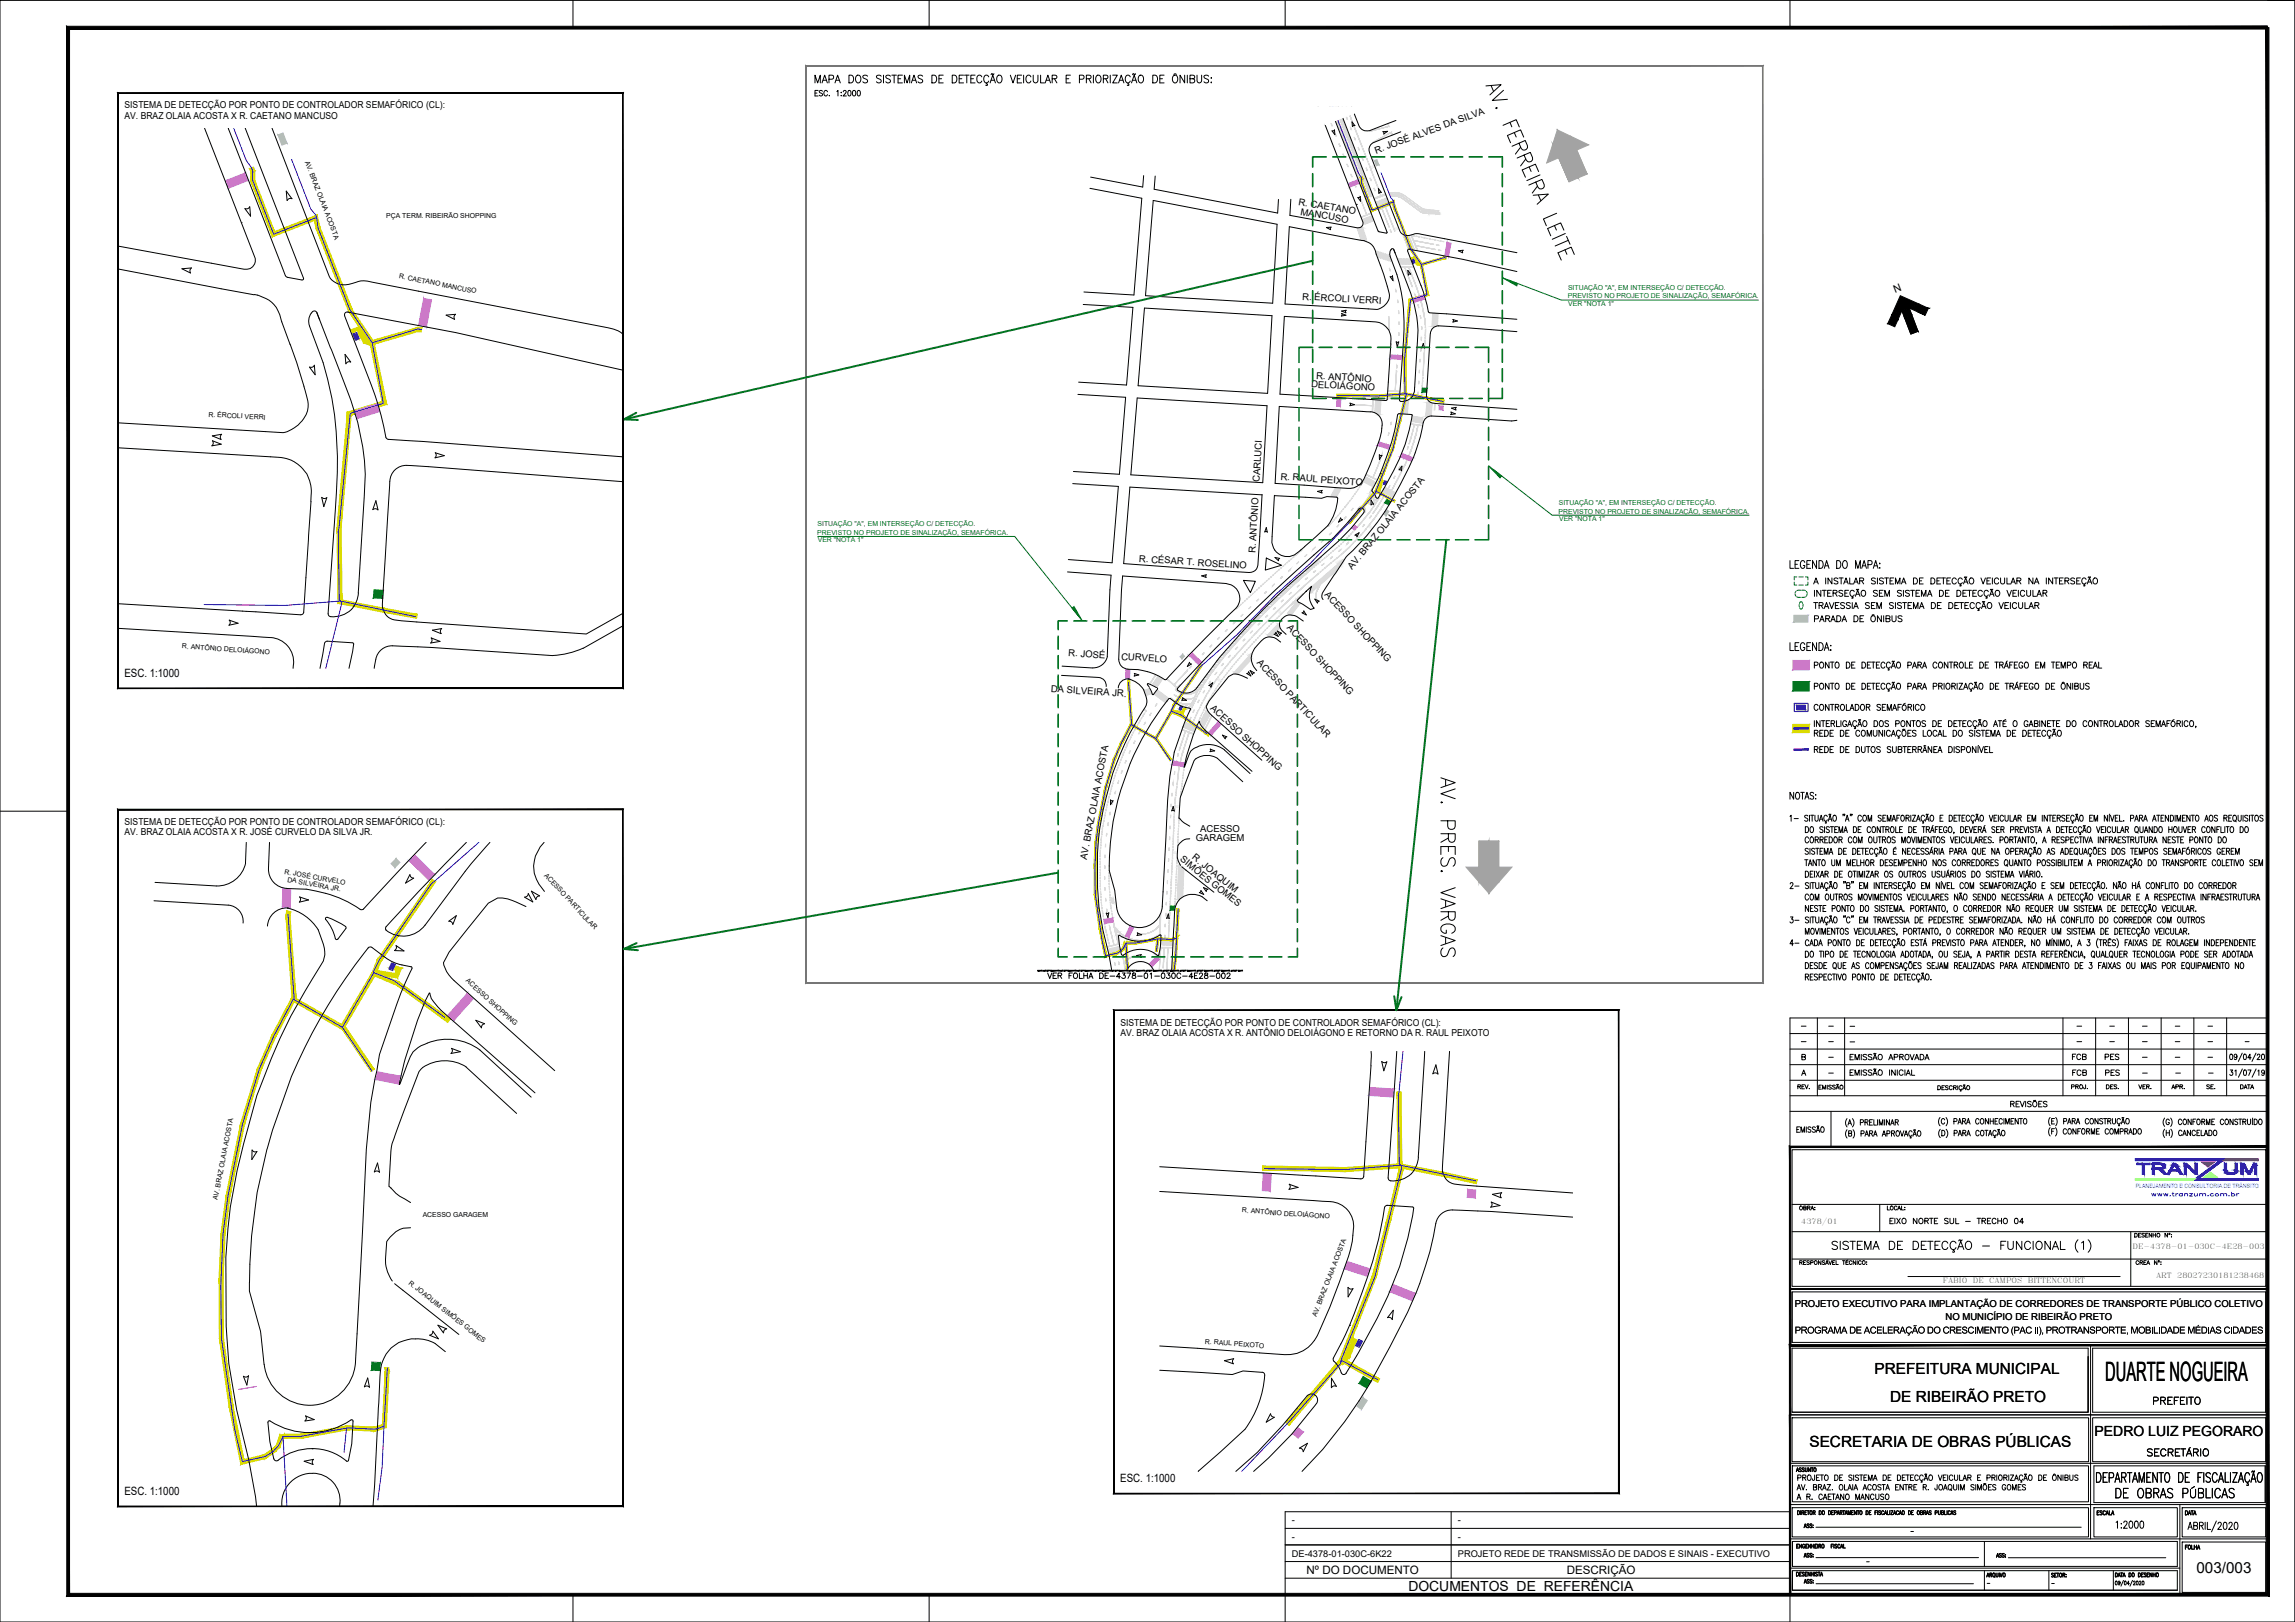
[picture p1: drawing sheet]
<svg xmlns="http://www.w3.org/2000/svg" width="841mm" height="594mm" viewBox="0 0 841 594" stroke-linecap="round" stroke-linejoin="round" font-family="sans-serif">
<defs><g id="words">
<text font-size="9.8" x="771.4" y="505.8">DUARTE NOGUEIRA</text>
<text font-size="9.3" x="534.1" y="351.7" transform="rotate(-90 534.1 351.7)">AV. PRES. VARGAS</text>
<text font-size="6.6" x="785.6" y="534.5">SECRETÁRIO</text>
<text font-size="6.2" x="788.1" y="515.8">PREFEITO</text>
<text font-size="5.7" x="663.6" y="229">PARADA DE ÔNIBUS</text>
<g font-size="5.6">
<text x="686.9" y="503.2">PREFEITURA MUNICIPAL</text>
<text x="692.7" y="513.4">DE RIBEIRÃO PRETO</text>
<text x="663.1" y="529.8">SECRETARIA DE OBRAS PÚBLICAS</text>
<text x="804.9" y="576">003/003</text>
</g>
<g font-size="5.3">
<text x="758.1" y="389.5">FCB</text>
<text x="770.1" y="389.5">PES</text>
<text x="758.5" y="395.1">FCB</text>
<text x="770.5" y="395.1">PES</text>
<text x="691.4" y="449.4">EIXO NORTE SUL - TRECHO 04</text>
</g>
<g font-size="5.1">
<text x="767.6" y="525.9">PEDRO LUIZ PEGORARO</text>
<text x="516.1" y="582.9">DOCUMENTOS DE REFERÊNCIA</text>
</g>
<g font-size="4.9">
<text x="382.8" y="359.5">VER FOLHA DE-4378-01-030C-4E28-002</text>
<text x="657.2" y="550.3">A R. CAETANO MANCUSO</text>
</g>
<g font-size="4.4">
<text x="657.6" y="400">REV.</text>
<text x="757.8" y="400">PROJ.</text>
<text x="770.8" y="400">DES.</text>
<text x="782.5" y="400">VER.</text>
<text x="794.8" y="400">APR.</text>
<text x="807.5" y="400">SE.</text>
<text x="819.9" y="400">DATA</text>
</g>
<text font-size="4.4" fill="#0544ff" x="787.4" y="439.2">www.tranzum.com.br</text>
<g font-size="4.2">
<text x="45.6" y="248">ESC. 1:1000</text>
<text x="410.5" y="542.9">ESC. 1:1000</text>
<text x="45.6" y="547.6">ESC. 1:1000</text>
<text x="478.8" y="576.5">Nº DO DOCUMENTO</text>
<text x="574.1" y="576.5">DESCRIÇÃO</text>
</g>
<text font-size="3.9" x="694.5" y="107.2" transform="rotate(-21 694.5 107.2)">N</text>
<g font-size="3.5">
<text x="45.6" y="39.7">SISTEMA DE DETECÇÃO POR PONTO DE CONTROLADOR SEMAFÓRICO (CL):</text>
<text x="45.6" y="43.6">AV. BRAZ OLAIA ACOSTA X R. CAETANO MANCUSO</text>
<text x="504.3" y="56.2" transform="rotate(-20 504.3 56.2)">R. JOSÉ ALVES DA SILVA</text>
<text x="475.7" y="74.9" transform="rotate(10 475.7 74.9)">R. CAETANO</text>
<text x="476.4" y="78.6" transform="rotate(10 476.4 78.6)">MANCUSO</text>
<text x="477.2" y="109.7" transform="rotate(3 477.2 109.7)">R. ÉRCOLI VERRI</text>
<text x="480.4" y="141.8" transform="rotate(3 480.4 141.8)">DELOIÁGONO</text>
<text x="482.3" y="138.7" transform="rotate(3 482.3 138.7)">R. ANTÔNIO</text>
<text x="461.6" y="176.5" transform="rotate(-87 461.6 176.5)">CARLUCI</text>
<text x="469.2" y="175.7" transform="rotate(4 469.2 175.7)">R. RAUL PEIXOTO</text>
<text x="460.1" y="202.7" transform="rotate(-87 460.1 202.7)">R. ANTÔNIO</text>
<text x="417.4" y="205.8" transform="rotate(4 417.4 205.8)">R. CÉSAR T. ROSELINO</text>
<text x="495.5" y="208.9" transform="rotate(-51 495.5 208.9)">AV. BRAZ OLAIA ACOSTA</text>
<text x="485.2" y="217.9" transform="rotate(47 485.2 217.9)">ACESSO SHOPPING</text>
<text x="471.4" y="230" transform="rotate(47 471.4 230)">ACESSO SHOPPING</text>
<text x="391.5" y="240.3" transform="rotate(4 391.5 240.3)">R. JOSÉ</text>
<text x="410.8" y="241.6" transform="rotate(4 410.8 241.6)">CURVELO</text>
<text x="460.4" y="242.8" transform="rotate(47 460.4 242.8)">ACESSO PARTICULAR</text>
<text x="385.1" y="253.4" transform="rotate(4 385.1 253.4)">DA SILVEIRA JR.</text>
<text x="443.4" y="259.7" transform="rotate(42 443.4 259.7)">ACESSO SHOPPING</text>
<text x="45.6" y="302.1">SISTEMA DE DETECÇÃO POR PONTO DE CONTROLADOR SEMAFÓRICO (CL):</text>
<text x="45.6" y="306">AV. BRAZ OLAIA ACOSTA X R. JOSÉ CURVELO DA SILVA JR.</text>
<text x="439.8" y="304.9">ACESSO</text>
<text x="438.2" y="308">GARAGEM</text>
<text x="398.2" y="314.9" transform="rotate(-79 398.2 314.9)">AV. BRAZ OLAIA ACOSTA</text>
<text x="432.3" y="315.1" transform="rotate(39 432.3 315.1)">SIMÕES GOMES</text>
<text x="436.7" y="314.4" transform="rotate(39 436.7 314.4)">R. JOAQUIM</text>
<text x="410.6" y="375.6">SISTEMA DE DETECÇÃO POR PONTO DE CONTROLADOR SEMAFÓRICO (CL):</text>
<text x="410.6" y="379.5">AV. BRAZ OLAIA ACOSTA X R. ANTÔNIO DELOIÁGONO E RETORNO DA R. RAUL PEIXOTO</text>
<text x="657.7" y="478.8">PROJETO EXECUTIVO PARA IMPLANTAÇÃO DE CORREDORES DE TRANSPORTE PÚBLICO COLETIVO</text>
<text x="712.9" y="483.6">NO MUNICÍPIO DE RIBEIRÃO PRETO</text>
<text x="657.7" y="488.4">PROGRAMA DE ACELERAÇÃO DO CRESCIMENTO (PAC I), PROTRANSPORTE, MOBILIDADE MÉDIAS CIDADES</text>
</g>
<g font-size="3.4">
<text x="473.4" y="558">-</text>
<text x="534.2" y="558">-</text>
<text x="473.4" y="564">-</text>
<text x="534.2" y="564">-</text>
<text x="473.4" y="570.1">DE-4378-01-030C-6K22</text>
<text x="534.2" y="570.1">PROJETO REDE DE TRANSMISSÃO DE DADOS E SINAIS - EXECUTIVO</text>
</g>
<g font-size="2.7">
<text x="660.1" y="448.2">4378/01</text>
<text x="781.5" y="457.6">DE-4378-01-030C-4E28-003</text>
<text x="712" y="470">FÁBIO</text>
<text x="722.9" y="470">DE</text>
<text x="728.9" y="470">CAMPOS</text>
<text x="743.1" y="470">BITTENCOURT</text>
<text x="790.2" y="468.2">ART</text>
<text x="797.9" y="468.2">28027230181238468</text>
</g>
<g font-size="2.6">
<text x="659" y="377.1">-</text>
<text x="668.9" y="377.1">-</text>
<text x="676.6" y="377.1">-</text>
<text x="759.9" y="377.1">-</text>
<text x="771.9" y="377.1">-</text>
<text x="783.9" y="377.1">-</text>
<text x="795.9" y="377.1">-</text>
<text x="807.9" y="377.1">-</text>
<text x="659" y="382.8">-</text>
<text x="668.9" y="382.8">-</text>
<text x="676.6" y="382.8">-</text>
<text x="759.9" y="382.8">-</text>
<text x="771.9" y="382.8">-</text>
<text x="783.9" y="382.8">-</text>
<text x="795.9" y="382.8">-</text>
<text x="807.9" y="382.8">-</text>
<text x="821.6" y="382.8">-</text>
<text x="668.9" y="388.4">-</text>
<text x="783.9" y="388.4">-</text>
<text x="795.9" y="388.4">-</text>
<text x="807.9" y="388.4">-</text>
<text x="668.9" y="394.4">-</text>
<text x="783.9" y="394.4">-</text>
<text x="796.2" y="394.4">-</text>
<text x="808.2" y="394.4">-</text>
<text x="698.9" y="562.3">-</text>
<text x="682.6" y="573.3">-</text>
<text x="727.1" y="581">-</text>
<text x="750.7" y="581.4">-</text>
</g>
<g font-size="2.5">
<text x="111.7" y="59.3" transform="rotate(69 111.7 59.3)">AV. BRAZ OLAIA ACOSTA</text>
<text x="141.6" y="79.8">PÇA TERM. RIBEIRÃO SHOPPING</text>
<text x="146.1" y="101.8" transform="rotate(11 146.1 101.8)">R. CAETANO MANCUSO</text>
<text x="76.4" y="152.6" transform="rotate(3 76.4 152.6)">R. ÉRCOLI VERRI</text>
<text x="66.7" y="237.5" transform="rotate(4 66.7 237.5)">R. ANTÔNIO DELOIÁGONO</text>
<text x="221.4" y="295.1" transform="rotate(47 221.4 295.1)">ACESSO SHOPPING</text>
<text x="104.2" y="320" transform="rotate(11 104.2 320)">R. JOSÉ CURVELO</text>
<text x="105.2" y="322.9" transform="rotate(11 105.2 322.9)">DA SILVEIRA JR.</text>
<text x="199.3" y="320.8" transform="rotate(47 199.3 320.8)">ACESSO PARTICULAR</text>
<text x="170.6" y="359.4" transform="rotate(42 170.6 359.4)">ACESSO SHOPPING</text>
<text x="79.8" y="439.7" transform="rotate(-79 79.8 439.7)">AV. BRAZ OLAIA ACOSTA</text>
<text x="154.9" y="445.6">ACESSO GARAGEM</text>
<text x="455.1" y="444.1" transform="rotate(4 455.1 444.1)">R. ANTÔNIO DELOIÁGONO</text>
<text x="149.5" y="470.2" transform="rotate(38 149.5 470.2)">R. JOAQUIM SIMÕES GOMES</text>
<text x="482.4" y="482.5" transform="rotate(-69 482.4 482.5)">AV. BRAZ OLAIA ACOSTA</text>
<text x="441.6" y="492.2" transform="rotate(4 441.6 492.2)">R. RAUL PEIXOTO</text>
</g>
<g font-size="2.5" fill="#00731e">
<text x="574.6" y="106.2">SITUAÇÃO &quot;A&quot;, EM INTERSEÇÃO C/ DETECÇÃO.</text>
<text x="574.5" y="109.3">PREVISTO NO PROJETO DE SINALIZAÇÃO, SEMAFÓRICA.</text>
<text x="574.7" y="112">VER &quot;NOTA 1&quot;</text>
<text x="571.2" y="185">SITUAÇÃO &quot;A&quot;, EM INTERSEÇÃO C/ DETECÇÃO.</text>
<text x="571.2" y="188.1">PREVISTO NO PROJETO DE SINALIZAÇÃO, SEMAFÓRICA.</text>
<text x="571.4" y="190.8">VER &quot;NOTA 1&quot;</text>
<text x="299.5" y="195.9">PREVISTO NO PROJETO DE SINALIZAÇÃO, SEMAFÓRICA.</text>
<text x="299.6" y="192.8">SITUAÇÃO &quot;A&quot;, EM INTERSEÇÃO C/ DETECÇÃO.</text>
<text x="299.7" y="198.6">VER &quot;NOTA 1&quot;</text>
</g>
<text font-size="2.1" fill="#0544ff" x="782.7" y="435">PLANEJAMENTO E CONSULTORIA DE TRÂNSITO</text>
<g font-size="1.5" fill="#dbdbdb">
<text x="502.6" y="61.9" transform="rotate(-22 502.6 61.9)">ÔIBS</text>
<text x="502.8" y="61.8" transform="rotate(-22 502.8 61.8)">NU</text>
<text x="511.3" y="84.6" transform="rotate(-22 511.3 84.6)">ÔIBS</text>
<text x="511.6" y="84.5" transform="rotate(-22 511.6 84.5)">NU</text>
<text x="521.1" y="144.6" transform="rotate(5 521.1 144.6)">ÔIBS</text>
<text x="521.4" y="144.7" transform="rotate(5 521.4 144.7)">NU</text>
<text x="501.4" y="193" transform="rotate(39 501.4 193)">ÔIBS</text>
<text x="501.6" y="193.1" transform="rotate(39 501.6 193.1)">NU</text>
<text x="432.3" y="280.6" transform="rotate(14 432.3 280.6)">ÔIBS</text>
<text x="432.6" y="280.7" transform="rotate(14 432.6 280.7)">NU</text>
<text x="430.6" y="296" transform="rotate(4 430.6 296)">ÔIBS</text>
<text x="430.9" y="296" transform="rotate(4 430.9 296)">NU</text>
<text x="429.9" y="312.6" transform="rotate(2 429.9 312.6)">ÔIBS</text>
<text x="430.1" y="312.7" transform="rotate(2 430.1 312.7)">NU</text>
</g>
<g font-size="1" fill="#dbdbdb">
<text x="500.6" y="70.8" transform="rotate(162 500.6 70.8)">AE</text>
<text x="500.7" y="70.8" transform="rotate(162 500.7 70.8)">PR</text>
<text x="510.9" y="71" transform="rotate(-96 510.9 71)">AE</text>
<text x="510.9" y="71" transform="rotate(-96 510.9 71)">PR</text>
</g>
</g></defs>
<!-- layer: e0_4378-01-030C-4_LDE|___FUN-LAC_(U)EncaminhaoSubt-B -->
<g fill="#dbdb00" stroke="#dbdb00" stroke-width=".37">
<path d="M137 355.3l-.3 1.5 8-.3zM136.7 356.8l8-.3 1 1.7zM145.2 355.4l-.5 1.1 1 1.7zM145.2 355.4l2-.8-1.5 3.6zM142.7 354.5l2.5 .9 2-.8zM143.3 353.1l3.9 1.5-4.5-.1z"/>
<path d="M162 373l2 1.5 .9-1.2zM162.9 371.7l2 1.6-2.9-.3zM145.6 361l16.4 12 .9-1.3zM146.4 359.7l16.5 12-17.3-10.7zM136.5 357.1l9.1 3.9 .8-1.3zM137.1 355.8l9.3 3.9-9.9-2.6z"/>
<path d="M105.1 333.6l1.2 1.7 .3-1.4zM105.1 333.6l1.2 1.7-1.6-.1zM104.7 335.2l3.8 30.4-2.2-30.3zM104.7 335.2l3.8 30.4-1.5-.4zM107 365.2l-6 14.5 7.5-14.1zM107 365.2l-6 14.5-1.3-.6zM99.7 379.1l-3.9 12.7 5.2-12.1zM99.7 379.1l-3.9 12.7-1.4-.5zM94.4 391.3l-4.8 20.5 6.2-20zM94.4 391.3l-4.8 20.5-1.4-.3zM88.2 411.5l-3.9 26.5 5.3-26.2zM88.2 411.5l-3.9 26.5-1.5-.2zM82.8 437.8l-.3 14.1 1.8-13.9zM82.8 437.8l-.3 14.1-1.5-.1zM81 451.8l.7 16.5 .8-16.4zM81 451.8l.7 16.5-1.4-.1zM80.3 468.2l1.6 21.9-.2-21.8zM80.3 468.2l1.6 21.9-1.5 .1zM80.4 490.2l5 24.8-3.5-24.9zM80.4 490.2l5 24.8-1.5 .3zM83.9 515.3l5.5 19.3-4-19.6zM83.9 515.3l5.5 19.3-1.1 1.8zM89.4 534.6l-1.1 1.8 8.5-3.6zM88.3 536.4l8.5-3.6 .7 1.4zM96.8 532.8l.7 1.4 2.7-3.9zM100.2 530.3l1.1 1.2-3.8 2.7zM101.3 529.1l-1.1 1.2 1.1 1.2zM101.3 529.1l1.4 .8-1.4 1.6zM102.5 525.6l-1.2 3.5 1.4 .8zM102.5 525.6l1.1 1.3-.9 3zM102.5 525.6l1.1 1.3 .7-1.6zM104.3 525.3l.1 1.5-.8 .1zM104.3 525.3l.1 1.5 6-1.5zM104.4 526.8l6-1.5 .1 1.5zM110.4 525.3l.1 1.5 16.8-4.6zM110.5 526.8l16.8-4.6 .1 1.5zM127.3 522.2l.1 1.5 9.8-1zM127.4 523.7l9.8-1 .1 1.5zM137.2 522.7l.1 1.5 2.8-2.5zM137.3 524.2l2.8-2.5 1.5 1.1zM141.1 502.3l-1 19.4 1.5 1.1zM141.1 502.3l1.5-.1-1 20.6zM141 501l.1 1.3 1.5-.1zM141 501l1.5-.1 .1 1.3z"/>
<path d="M136.5 356l-12 20.4 1.3 .8zM136.5 356l1.3 .7-12 20.5zM138.2 351.6l-1.7 4.4 1.3 .7zM138.2 351.6l1.3 .8-1.7 4.3zM158.5 322.1l-20.3 29.5 1.3 .8zM158.5 322.1l1.2 .8-20.2 29.5z"/>
<path d="M107.5 365.1l-.7 1.3 19.7 9.6zM106.8 366.4l19.7 9.6-1 1.1zM126.5 376l-1 1.1 11.7 14.5zM125.5 377.1l11.7 14.5-1.3 .9z"/>
<path d="M91.5 61.7l1.9 .8-.5-1.3zM91.5 61.7l1.9 .8-1.5 .3zM91.9 62.8l1.4 3.1 .1-3.4zM91.9 62.8l1.4 3.1-1.5 .3zM91.8 66.2l8.8 18.6-7.3-18.9zM91.8 66.2l8.8 18.6-.8 2zM100.6 84.8l-.8 2 16.4-8zM99.8 86.8l16.4-8-1.1 2zM116.2 78.8l-1.1 2 2.2 2.4zM115.1 80.8l2.2 2.4-1.5 .5zM115.8 83.7l13.3 29.7-11.8-30.2zM115.8 83.7l13.3 29.7-1.3 .7zM127.8 114.1l9.1 11-7.8-11.7zM127.8 114.1l9.1 11-1.2 .9z"/>
<path d="M140.7 224.3l12 2.2 .2-1.5zM141 222.8l11.9 2.2-12.2-.7zM123.9 221l16.8 3.3 .3-1.5zM123.9 221l1.4-1.2 15.7 3zM123.5 193.2l.4 27.8 1.4-1.2zM123.5 193.2l1.5 .1 .3 26.5zM127.3 150.9l-3.8 42.3 1.5 .1zM127.3 150.9l1.4 1.2-3.7 41.2zM127.3 150.9l1.4 1.2 11.3-5zM128.7 152.1l11.3-5 1.7 1zM135.4 125l4.6 22.1 1.7 1zM135.4 125l1.8 1 4.5 22.1zM135.4 125l1.8 1 16-6.1zM137.2 126l16-6.1v1.5zM153.2 119.9v1.5l1.4-1.2zM153.2 121.4l1.4-1.2-.3 1.4z"/>
<path d="M133.4 125.7l3 1.1 .5-1.4zM134.4 124.4l2.5 1-3.5 .3zM130.8 121.6l2.6 4.1 1-1.3zM131.4 119.7l3 4.7-3.6-2.8zM131.4 119.7l-.8 1.9zM128.7 120.8l2.7-1.1-.8 1.9zM128.7 120.8l2.9 3.3-1-2.5zM128.7 120.8l2.9 3.3-1.4 .5z"/>
<path d="M498.4 65l1 .4-.2-.7zM498.4 65l1 .4-.8 .1zM498.6 65.5l.8 1.6v-1.7zM498.6 65.5l.8 1.6-.8 .1zM498.6 67.2l4.4 9.4-3.6-9.5zM498.6 67.2l4.4 9.4-.4 .9zM503 76.6l-.4 .9 8.2-4zM502.6 77.5l8.2-4-.5 1zM510.8 73.5l-.5 1 1 1.2zM510.3 74.5l1 1.2-.7 .3zM510.6 76l6.7 14.8-6-15.1zM510.6 76l6.7 14.8-.7 .4zM516.6 91.2l4.6 5.5-3.9-5.9zM516.6 91.2l4.6 5.5-.7 .4z"/>
<path d="M429.3 260l-.2 .8 4.1-.1zM429.1 260.8l4.1-.1 .4 .8zM433.4 260.1l-.2 .6 .4 .8zM433.4 260.1l.9-.4-.7 1.8zM432.1 259.6l1.3 .5 .9-.4zM432.4 259l1.9 .7-2.2-.1z"/>
<path d="M441.8 268.9l1 .7 .4-.6zM442.2 268.3l1 .7-1.4-.1zM433.6 262.9l8.2 6 .4-.6zM434 262.3l8.2 6-8.6-5.4zM429 261l4.6 1.9 .4-.6zM429.3 260.3l4.7 2-5-1.3z"/>
<path d="M413.3 249.2l.6 .8 .2-.6zM413.3 249.2l.6 .8h-.7zM413.2 250l1.8 15.2-1.1-15.2zM413.2 250l1.8 15.2-.7-.2zM414.3 265l-3 7.3 3.7-7.1zM414.3 265l-3 7.3-.7-.4zM410.6 271.9l-1.9 6.4 2.6-6zM410.6 271.9l-1.9 6.4-.7-.3zM408 278l-2.4 10.3 3.1-10zM408 278l-2.4 10.3-.7-.2zM404.9 288.1l-2 13.3 2.7-13.1zM404.9 288.1l-2 13.3-.7-.1zM402.2 301.3l-.2 7 .9-6.9zM402.2 301.3l-.2 7-.7-.1zM401.3 308.2l.4 8.3 .3-8.2zM401.3 308.2l.4 8.3h-.8zM400.9 316.5l.8 11v-11zM400.9 316.5l.8 11h-.7zM401 327.5l2.5 12.4-1.8-12.4zM401 327.5l2.5 12.4-.7 .1zM402.8 340l2.7 9.7-2-9.8zM402.8 340l2.7 9.7-.6 .9zM405.5 349.7l-.6 .9 4.3-1.8zM404.9 350.6l4.3-1.8 .3 .7zM409.2 348.8l.3 .7 1.4-1.9zM410.9 347.6l.5 .5-1.9 1.4zM411.4 346.9l-.5 .7 .5 .5zM411.4 346.9l.7 .5-.7 .7zM412 345.2l-.6 1.7 .7 .5zM412 345.2l.6 .6-.5 1.6zM412 345.2l.6 .6 .3-.8zM412.9 345l.1 .8h-.4zM412.9 345l.1 .8 3-.8zM413 345.8l3-.8 .1 .8zM416 345l.1 .8 8.3-2.3zM416.1 345.8l8.3-2.3 .1 .7zM424.4 343.5l.1 .7 4.8-.4zM424.5 344.2l4.8-.4 .2 .7zM429.3 343.8l.2 .7 1.3-1.2zM429.5 344.5l1.3-1.2 .7 .5zM431.3 333.5l-.5 9.8 .7 .5zM431.3 333.5h.8l-.6 10.3zM431.3 332.9v.6h.8zM431.3 332.9l.8-.1v.7z"/>
<path d="M429 260.4l-6 10.2 .7 .4zM429 260.4l.7 .3-6 10.3zM429.9 258.2l-.9 2.2 .7 .3zM429.9 258.2l.6 .4-.8 2.1zM440 243.4l-10.1 14.8 .6 .4zM440 243.4l.6 .5-10.1 14.7z"/>
<path d="M414.5 264.9l-.4 .7 10 4.8zM414.1 265.6l10 4.8-.6 .5zM424.1 270.4l-.6 .5 5.9 7.3zM423.5 270.9l5.9 7.3-.6 .5z"/>
<path d="M523.1 146.2l5.9 1.1 .2-.7zM523.2 145.5l6 1.1-6.1-.4zM514.6 144.6l8.5 1.6 .1-.7zM514.6 144.6l.8-.6 7.8 1.5zM514.4 130.7l.2 13.9 .8-.6zM514.4 130.7h.8l.2 13.3zM516.3 109.6l-1.9 21.1h.8zM516.3 109.6l.8 .6-1.9 20.5zM516.3 109.6l.8 .6 5.6-2.5zM517.1 110.2l5.6-2.5 .9 .5zM520.4 96.6l2.3 11.1 .9 .5zM520.4 96.6l.9 .5 2.3 11.1zM520.4 96.6l.9 .5 8-3zM521.3 97.1l8-3v.7zM529.3 94.1v.7l.7-.6zM529.3 94.8l.7-.6-.2 .7z"/>
<path d="M519.4 97l1.5 .5 .2-.7zM519.9 96.3l1.2 .5-1.7 .2zM518.1 94.9l1.3 2.1 .5-.7zM518.4 94l1.5 2.3-1.8-1.4zM518.4 94l-.4 .9zM517.1 94.5l1.3-.5-.4 .9zM517.1 94.5l1.4 1.7-.5-1.3zM517.1 94.5l1.4 1.7-.7 .2z"/>
</g>
<g fill="#00b32d" stroke="#00b32d" stroke-width=".37">
<path d="M136.2 498.9l-.1 3 3.3-2.9zM136.1 501.9l3.3-2.9-.2 3z"/>
<path d="M137 216l-.2 3 3.6-2.8zM136.8 219l3.6-2.8-.1 3z"/>
<path d="M428.9 331.8l-.1 1.5 1.6-1.4zM428.8 333.3l1.6-1.4v1.5z"/>
<path d="M521.2 142.1l-.1 1.5 1.8-1.4zM521.1 143.6l1.8-1.4-.1 1.5z"/>
</g>
<g fill="#fc79f3" stroke="#fc79f3" stroke-width=".37">
<path d="M103.6 325.6l-.2 6.7 3 .2zM103.6 325.6l3 .1-.2 6.8z"/>
<path d="M137.7 395.4l8.3 1.7 .6-3zM138.3 392.5l8.3 1.6-8.9 1.3z"/>
<path d="M171.2 363.9l-7 7.8 2.2 2zM171.2 363.9l2.2 2-7 7.8z"/>
<path d="M150 315.4l7 6.9 2.1-2.2zM152.1 313.2l7 6.9-9.1-4.7z"/>
<path d="M130.9 153.3l8.2-2.5-1-2.9zM130 150.5l8.1-2.6-7.2 5.4z"/>
<path d="M155.2 109.2l1.1 10.4 1.9-9.8zM155.2 109.2l1.1 10.4-2.9-.6z"/>
<path d="M82.6 66.1l1.1 2.9 6.1-5.7zM83.7 69l6.1-5.7 1.1 2.8z"/>
<path d="M412.6 245.2l-.1 3.4h1.5zM412.6 245.2l1.5 .1-.1 3.3z"/>
<path d="M429.6 280.1l4.2 .8 .3-1.4zM429.9 278.7l4.2 .8-4.5 .6z"/>
<path d="M446.4 264.3l-3.6 3.9 1.2 1.1zM446.4 264.3l1.1 1-3.5 4z"/>
<path d="M435.8 240.1l3.5 3.5 1.1-1.1zM436.8 239l3.6 3.5-4.6-2.4z"/>
<path d="M518.2 110.8l4-1.3-.4-1.4zM517.7 109.4l4.1-1.3-3.6 2.7z"/>
<path d="M530.3 88.7l.6 5.2 .9-4.9zM530.3 88.7l.6 5.2-1.5-.3z"/>
<path d="M494 67.2l.5 1.4 3.1-2.8zM494.5 68.6l3.1-2.8 .6 1.4z"/>
</g>
<!-- layer: e0_4378-01-030C-4_LDE|0_Ponto_a_implantar -->
<g fill="#9fb8d1" stroke="#9fb8d1" stroke-width=".37">
<path d="M145.2 314.5l-.5 3.3 1.9-1.9zM143.3 316.3l1.9-1.8-.5 3.3z"/>
<path d="M499.4 511.9l-.5 4.3 2.2-3.2zM499.4 511.9l-.5 4.3-1.6-1.1z"/>
<path d="M101.9 49.4l3.3 3.1-1.5-3.8zM101.9 49.4l3.3 3.1-1.9 .7z"/>
<path d="M508.2 186.7l-.2 2.2 1-1.6zM508.2 186.7l-.2 2.2-.9-.5z"/>
<path d="M433.4 239.6l-.2 1.7 .9-1zM433.4 239.6l-.2 1.7-.8-.7z"/>
<path d="M503.6 58.8l1.7 1.5-.7-1.8zM503.6 58.8l1.7 1.5-.9 .4z"/>
</g>
<!-- layer: e0_4378-01-030C-4_LDE|BAS_MaodeDirecao -->
<g fill="none" stroke="#000" stroke-width=".37">
<path d="M489 47.6l-.3 .3h-.6l1.1 1.4-.2-1.7M496.5 46h-.5l-.4 .3-.1-1.6 1 1.3M506.8 48.2l1.7-.1-1.4 1 .1-.5zM89.8 76.4a1.29 1.29 0 0 0 1.7-.7l.3 3.5zM105.2 73.4l-.3-3.4 2.1 2.8a1.29 1.29 0 0 0-1.7 .6M498.5 72l.1 1.7-1-1.4M498.5 72l-.4 .3h-.5M506.2 70.5l-1-1.4 .1 1.7M506.2 70.5h-.5l-.4 .3M69.8 100a1.29 1.29 0 0 1 .4-1.9l-3.5 .3 3.1 1.6M487.8 83.2l-1.7 .1 1.5 .8M487.8 83.2l-.3 .4 .1 .5"/>
<path d="M536.2 91.7l-1.8 .1 1.6 .8M536.2 91.6l-.3 .5 .1 .5M166.6 116.9a1.29 1.29 0 0 1 .4-1.8l-3.5 .3 3.1 1.6M491.6 114.8l1.6 .7-1.7 .3M491.7 114.8l.1 .5-.2 .4M493.3 113.6l-1.7 .3 1.6 .7-.1-.5 .2-.5M510.3 101l-.4 .4-.5-.1 1.1 1.5-.2-1.8M516.1 100.7l-.2-1.7 1.1 1.4h-.5l-.4 .3M532.4 118l1.7-.4-1.6-.6 .1 .5-.2 .5M115.2 133.8l.3 3.5-2.1-2.8M115.2 133.8a1.29 1.29 0 0 1-1.7 .6M126.7 133.2l-.3-3.4 2.1 2.8a1.29 1.29 0 0 0-1.7 .7"/>
<path d="M511.7 125.2l.4 .2 .5-.2-.6 1.7-.4-1.7M522 127.5l-.5-.3-.5 .2 .6-1.6 .4 1.7M81.2 159.1l-3.4 .6 3.2 1.2a1.29 1.29 0 0 1 .2-1.8M494.7 147.7l1.7 .5-1.7 .4M494.7 147.6l.2 .5-.2 .5M531.7 150.9l1.6 .7-1.7 .3 .3-.5zM531.9 149.5l1.8-.3-.3 .5 .2 .4zM77.6 163.3a1.29 1.29 0 0 0 .2-1.9l3.3 1.3-3.5 .6M159.5 165.8l3.3 1.1-3.4 .8a1.29 1.29 0 0 0 .1-1.9zM484.5 179.6l-1.7 .4 1.7 .6M484.5 179.6l-.2 .4 .2 .5M505.5 166.6v1.7l.9-1.5"/>
<path d="M505.5 166.6l.4 .3 .5-.1M512.7 172.1h.5l.4 .3 .2-1.7-1.1 1.4M119.8 182.3a1.29 1.29 0 0 1-1.9-.1l.8 3.4 1.1-3.3M136.6 186.7l1.2-3.3 .7 3.3M136.6 186.7a1.29 1.29 0 0 1 1.9 .1M464.5 194.9l-.5-.2-.5 .1 .6-1.6 .3 1.7M491.3 189.7l.2 .5 .5 .1-1.5 .9 .8-1.5M496.6 196l1.5-.9-.9 1.6M496.6 196l.5 .2 .2 .4M502.5 184.9l.4-.3 .5 .1-.9-1.5-.1 1.7M442 211.5l-.2-.5 .3-.5-1.7 .4 1.6 .6M469 204.5l-.4 .3-.1 .6-1.3-1.2 1.7 .3"/>
<path d="M83.9 229a1.29 1.29 0 0 0 .1-1.9l3.2 1.2-3.3 .7M158 233.6l3.2 1.3-3.4 .6a1.29 1.29 0 0 0 .2-1.9zM161.7 232a1.29 1.29 0 0 1 .2-1.8l-3.4 .6 3.1 1.3M467.5 231.6l1 1.5-1.6-.8M467.6 231.6l-.2 .5-.5 .2M469.7 231.9l-.5 .2-.2 .5-.9-1.4 1.5 .8M477.8 223.7l-.2 .5-.4 .2 1.5 .8-.9-1.4M483.4 220.2l-1.6-.8 1 1.5 .1-.5 .5-.2M415.7 246.6l1.6 .6-1.7 .4M415.7 246.6l.2 .5-.2 .5M433.4 255.5v.6l-.3 .3 1.7 .1-1.4-.9M436.6 243.2l-.5-.2-.2-.4-.8 1.5 1.5-.9"/>
<path d="M443 251.1l1.4-1-.6 1.6-.3-.5zM457.6 246l-.2 .5-.5 .2 1.5 .9-.8-1.5M458.1 245.6l1.6 .8-.5 .2-.2 .5zM443.5 274.4l1.6 .6-1.7 .3 .3-.5zM449.6 269.9l-.5 .2-.1 .5-1-1.3 1.6 .6M407 293l.4 .3h.5l-.9 1.4zM430.3 297l-.4-.2-.5 .2 .5-1.6 .4 1.7M109.8 328.5l3.3 1.1-3.4 .8M109.8 328.5a1.29 1.29 0 0 1-.1 1.9M150.2 320.4l-1.6 3 3-1.8a1.29 1.29 0 0 1-1.4-1.2M164.5 337.4l2.7-2-1.3 3.2a1.29 1.29 0 0 0-1.4-1.2zM192.3 328.6a1.29 1.29 0 0 0 1.3-1.3l1.6 3-3-1.7"/>
<path d="M197.7 328.1l-3-1.7 1.7 3a1.29 1.29 0 0 1 1.4-1.3M406.3 334.4l-.3 1.7-.6-1.7M406.3 334.3l-.4 .3-.5-.2M428.2 334.7l.3 1.7-.5-.2-.5 .1zM440.1 326.2l1 1.4-1.6-.7 .5-.2zM442.6 325.7l-1.6-.6 1.1 1.4 .1-.5 .4-.3M145.1 346.3l2.9 2-3.4-.2a1.29 1.29 0 0 0 .5-1.8zM416.5 350l1.7-.4-.2 .5 .2 .5zM416.8 341.7l1.6 .7-1.7 .2 .2-.4zM177.6 375l-3.2-1.3 2.1 2.7a1.29 1.29 0 0 1 1.1-1.4M165.3 385.8a1.29 1.29 0 0 0 .2-1.8l3.2 1.2-3.4 .6M506.4 388.8a1.29 1.29 0 0 0 1.8 .1l-1.1 3.3z"/>
<path d="M525.1 393.3l1.1-3.3 .7 3.4a1.29 1.29 0 0 0-1.8-.1M94.2 421.7a1.29 1.29 0 0 1-1.8-.5l-.1 3.5 1.8-2.9M137.2 429.2a1.29 1.29 0 0 1 1.9 .2l-.8-3.4-1.1 3.2M472.4 433.8l3.3 1.1-3.3 .7M472.5 433.7a1.29 1.29 0 0 1-.1 1.9M550.1 438.7a1.29 1.29 0 0 1 .2-1.9l-3.4 .6 3.2 1.3M546.5 440.3l3.2 1.3-3.4 .5a1.29 1.29 0 0 0 .2-1.8zM494 471.5a1.29 1.29 0 0 0 1.8 .5l-1.8 3zM157.5 489a1.29 1.29 0 0 0 1.1-1.5l2.1 2.9-3.3-1.4M163.7 486.7l-3.2-1.3 2 2.8M163.7 486.7a1.29 1.29 0 0 0-1.1 1.4M452 499.5l-3.3-1.1 3.4-.7a1.29 1.29 0 0 0-.1 1.8"/>
<path d="M510.2 483.3a1.29 1.29 0 0 0-1.7-.7l2.1-2.7-.4 3.4M89.2 504.1a1.29 1.29 0 0 0 1.9-.2l-.6 3.4zM112 518.6a1.29 1.29 0 0 1-.3 1.8l3.4-.4-3.1-1.4M133.5 507.9l1.2-3.2 .7 3.4a1.29 1.29 0 0 0-1.9-.1M465.6 517.8a1.29 1.29 0 0 0 1.4 1.3l-3 1.8zM489.7 507.8l-1.8-3v3.5M489.7 507.8a1.29 1.29 0 0 0-1.8 .5M114.7 536.4a1.29 1.29 0 0 1 .2-1.9l-3.4 .7 3.2 1.2M476.2 530.4l2.9-1.8-1.5 3.1M476.2 530.4a1.29 1.29 0 0 1 1.4 1.3"/>
</g>
<!-- layer: 0 -->
<path d="M407.8 336.3l-3.3 .5M94 507.8l-6.5 1.1" fill="none" stroke="#a500dd" stroke-width=".37"/>
<path d="M518.1 95l.4 1.2M130.7 121.8l1 2.3M508.1 176.4l-.6 1.2M433.2 259l-.5 1.2M144.9 353.2l-1 2.3M499.2 491.3l-1.1 2.2" fill="none" stroke="#fff" stroke-width=".37"/>
<g fill="#fff" stroke="#fff" stroke-width=".37">
<path d="M143.5 352.7l-1 2.2 2.4-1.7zM142.5 354.9l2.4-1.7-1 2.3z"/>
<path d="M497.9 490.6l-1.1 2.3 2.4-1.6zM496.8 492.9l2.4-1.6-1.1 2.2z"/>
<path d="M129.3 122.3l1 2.3 .4-2.8zM130.7 121.8l1 2.3-1.4 .5z"/>
<path d="M517.4 95.3l.4 1.1 .3-1.4zM518.1 95l.4 1.2-.7 .2z"/>
<path d="M507.4 176.1l-.5 1.1 1.2-.8zM506.9 177.2l1.2-.8-.6 1.2z"/>
<path d="M432.5 258.7l-.4 1.2 1.1-.9zM432.1 259.9l1.1-.9-.5 1.2z"/>
</g>
<path d="M517.4 95.3l.7-.3 .4 1.2-.7 .2zM517.6 95.4l.4-.1 .3 .7-.4 .2zM129.3 122.3l1.4-.5 1 2.3-1.4 .5zM129.8 122.6l.8-.3 .5 1.5-.7 .3zM507.4 176.1l.7 .3-.6 1.2-.6-.4zM507.5 176.4l.3 .1-.3 .8-.3-.2zM432.5 258.7l.7 .3-.5 1.2-.6-.3zM432.6 259l.4 .2-.4 .7-.3-.2zM143.5 352.7l1.4 .5-1 2.3-1.4-.6zM143.6 353.2l.8 .3-.6 1.5-.8-.4zM497.9 490.6l1.3 .7-1.1 2.2-1.3-.6zM498 491.2l.7 .3-.6 1.4-.8-.3z" fill="none" stroke="#2b0083" stroke-width=".37"/>
<g fill="#2b0083" stroke="#2b0083" stroke-width=".37">
<path d="M143.6 353.2l.8 .3-1.4 1.1zM143 354.6l.8 .4 .6-1.5z"/>
<path d="M498 491.2l.7 .3-1.4 1.1zM497.3 492.6l.8 .3 .6-1.4z"/>
<path d="M129.8 122.6l.8-.3-.2 1.8zM130.6 122.3l-.2 1.8 .7-.3z"/>
<path d="M517.6 95.4l.4-.1-.1 .9zM518 95.3l-.1 .9 .4-.2z"/>
<path d="M507.5 176.4l.3 .1-.6 .6zM507.2 177.1l.3 .2 .3-.8z"/>
<path d="M432.6 259l.4 .2-.7 .5zM432.3 259.7l.3 .2 .4-.7z"/>
</g>
<!-- layer: e0_4378-01-030C-6_GEO|AQ_Guia -->
<g fill="none" stroke="#000" stroke-width=".37">
<path d="M487.3 39.2l17.7 45.4M490.5 39.2l17.8 45.8-.2 .4M83.7 47l20.9 53.9M89.9 47l21.3 54.9-.1 .5-.4 .1M505 84.6l.4 .3M505.4 84.9l2.6 .5M509.4 93.8l2.5 6.7M509.9 91.2l-.6 1.1 .1 1.5M510 91.2l.4-.1 .4 .3M510.8 91.4l.5 1.3M515.8 92l5.3 13.5 1.2 3.8 1.1 4.8 .5 .4M515.9 91.9v-.5l.5-.1 14.6 2.7"/>
<path d="M104.6 100.9l.7 .7 5.3 .9M114.5 114.2a5 5 0 0 0-1.1 5.2l5 13.4M114.5 114.2a.99 .99 0 0 1 1.6 .3M116.1 114.6l1 2.6M126.3 115.7l9.8 25.3a102.3 102.3 0 0 1 5.3 19.1M127.4 114.3a.99 .99 0 0 0-1.1 1.3M127.4 114.3l29.3 5.6M523.9 114.6l6.2 .3M527.3 119.4a2.98 2.98 0 0 0-3.1 2.9M508.8 139.9l-.6 6.6-8.6-.4M499.2 150.7l3.1 .1M502.3 150.8a4.5 4.5 0 0 1 4.2 4.9"/>
<path d="M506.5 155.8l-.2 1.2M512.9 146.5l.4 .5M517.3 151.8l-4.6-.3-.5 .4M517.3 151.8l.2 .3M518.4 142.7a4.5 4.5 0 0 1-5.1 4.3M518.4 141.9l-.1 .8M529.3 152.6l-2.9-.1a3.7 3.7 0 0 0-4.6 1.7l-.5 1.9M141.4 160.1l.3 .6 .6 .2 12.6 .8M149.1 170.5a6 6 0 0 0-6.2 5.8M504.1 176.9l-1.3 2.6 .1 .6M507 179.1l-2.2 3.4-.5-.2-1.4-2.2M478.5 182.1l5.8 .4 1.9-.6 3.9 .4a2.83 2.83 0 0 1-.2 2.4 19 19 0 0 1-3.3 7.8"/>
<path d="M498 186.5a102.1 102.1 0 0 1-16.5 16.8 580.2 580.2 0 0 0-50.1 49.2 4.8 4.8 0 0 0 7.3-.7l7.3-9.9M498 186.4a1.12 1.12 0 0 1 1.5-.1 1.12 1.12 0 0 1 .2 1.6M112.1 211.6l-.8 12.7M131.3 217.1a8.9 8.9 0 0 1-10.6 8.6l-.4-.9M131.4 215.5l-.1 1.7M449.2 213.7a5.5 5.5 0 0 1 5 4.4 5.5 5.5 0 0 1-2.7 6l-9.5 9.3-14.6 15.4-.6 .1a23.4 23.4 0 0 0-9.9-3.7M93 233.1l6.1 .4M93.8 224.1l16.4 1.1M99.2 233.5a9.1 9.1 0 0 1 8.2 11.3M111.3 224.2l-.3 .7-.8 .2M129.1 235.4l-9.1-.6-.7 .3-.4 .6M129.2 235.4l.4 .6"/>
<path d="M153.1 236.9l-5.8-.2a10.8 10.8 0 0 0-6 .3l-1.4 .8-1.2 1.3-1 2.4M137.7 241.5l-.5 2.4M422.3 254.3h.4M424.1 252.4l-1.4 2M424.2 252.4l-.1-.3-1.6-1-2-.6 1.8 3.8M428.2 256a100.4 100.4 0 0 0-14 23.5M428.3 256l.4-.2 4.1 2.8 3.5 1-2.8 6.7M433.5 266.2l-3.2 9.3M156.2 308.5l-23 24.4M170.5 319.1l-14.8 19.8a9.9 9.9 0 0 1-14.3 1.7M170.9 308.5l-17.5 18-11.9 12.9M406.5 318.8l2 7.4 .7 6"/>
<path d="M112.2 325.7l7.2 1.5M119.3 327.2l6.6 2.4 6.4 3.6 1-.3M119.9 336h-.4l-.2 .6a17 17 0 0 1 3.6 7.2M119.9 336l3.1 1.3a6.8 6.8 0 0 1 3.8 2.6l-3 4.1M141.5 339.4l-.2 .5 .1 .7M426.2 326.7l-.2 4.4a8.4 8.4 0 0 1-7.9 8.6 8.4 8.4 0 0 1-8.9-7.5M122.9 343.8l.4 .3 .5-.2M151 354.8v-.5l-.4-.2-3.3-.7a14.9 14.9 0 0 1-6.1-2.7l-4.9-3.7a1 1 0 0 0-1.4 .2 202.5 202.5 0 0 0-28.1 47.1M151 354.8l-.6 1.2a192.6 192.6 0 0 0-11.3 30.2M409.9 342.9l1 6.7M410.3 342.6l-.4 .2M410.3 342.6a13.9 13.9 0 0 0 15-.2l-.1 4.4-.7 3.2a10.6 10.6 0 0 0-13-.1l-.5-.4"/>
<path d="M412.9 355.4a5.4 5.4 0 0 1 4.9-3.2 5.4 5.4 0 0 1 4.9 3.2M500.5 418.2l-.8 12.6-.3 .7-.7 .3-16.5-1.1M481.5 439.7l6.1 .4M517.2 429.9a9.3 9.3 0 0 1-8 2.4l-.5-.9M519.8 423.8a10 10 0 0 1-2.6 6.1M519.9 422.2l-.2 1.6M487.6 440.1a9 9 0 0 1 8.4 9.8M496 450l-.2 2.4M517.6 442.1l-9.2-.6-.7 .2-.3 .6M517.6 442.1l.5 .5M541.6 443.5l-5.8-.2a11.2 11.2 0 0 0-6 .3l-1.5 .9-1.1 1.2a9.7 9.7 0 0 0-1.5 4.9M91.4 472.9l4.1 14.7 1.3 12.2"/>
<path d="M130.9 488.5l-.6 8.8a16.8 16.8 0 0 1-15.6 17.4 16.8 16.8 0 0 1-17.9-15M488.6 497.4l-.1 .7 .4 .5M488.9 498.6l1.7 2.2 .9 1.9M491.4 492.2l-2.8 5.2M497.1 496.6l-3.8 6.4a.99 .99 0 0 1-1 .4 .99 .99 0 0 1-.8-.7M440 502.7l11.6 .7 3.9-1.3 7 .5 .7 .3a19.5 19.5 0 0 1-1.5 9.8 38.1 38.1 0 0 1-5.5 10.8M479 511.3a173.2 173.2 0 0 1-26.1 27.6M479 511.3a2.22 2.22 0 0 1 3.1-.2 2.22 2.22 0 0 1 .3 3M114.4 530.6a20 20 0 0 0-12.5 4.2M114.4 530.6h.1M114.4 530.6a19 19 0 0 1 12.5 4.5M114.6 539.6a11 11 0 0 0-11.3 12.1"/>
<path d="M114.7 539.6a10 10 0 0 1 9.9 10.9M129.4 520.5l-.4-.5a27.6 27.6 0 0 1-30.4 .4l-.4 .3a48.5 48.5 0 0 0 2.2 13.8l.8 .6 .7-.2M129.4 520.5a53.3 53.3 0 0 1-1.9 14.6h-.6M124.5 550.6v1.1"/>
</g>
<!-- layer: e0_4378-01-030C-6_GEO|Guia-Linha -->
<g fill="none" stroke="#000" stroke-width=".37">
<path d="M483 39.2l16.5 42.3a1.82 1.82 0 0 1-2.5 1.9l-5.6-1.1M495.3 39.2l2.7 6.9 .6 .9a3.2 3.2 0 0 0 3.3 .9l9.7-3.8M75 47l18.6 47.7a3.6 3.6 0 0 1-5.1 3.7l-11-2M99.7 47l20.9 54.2a6.6 6.6 0 0 0 8.3 2.7l1.3-.4a8 8 0 0 1 6.2-.2l86.5 16.8a9.3 9.3 0 0 1 5.3 2.3M513.3 48.3l-10 4a2.96 2.96 0 0 0-1.4 3.8l11.1 28.6a3.5 3.5 0 0 0 4.8 1.2l2.2-.3 35.9 7M497 74.9h.1M88.6 81.5h.1M493.2 87l6.2 1.1M499.9 88.2a5.6 5.6 0 0 1 4.4 4.9M505.8 97.1l.1 .2M510.8 91.4l2.6 6.7a73.9 73.9 0 0 1 6.1 20.4 217.2 217.2 0 0 1-1.1 23.4M531 94l5.2 1"/>
<path d="M81 105.8l12.3 2.1M94.3 108.1a11.2 11.2 0 0 1 9 9.8M116.1 114.5l4.9 12.7a326.7 326.7 0 0 1 10.1 27.5 75.8 75.8 0 0 1 2.4 27.2l-2.1 33.6M156.7 119.9l10.3 1.9M502.3 117.8a7.8 7.8 0 0 1 4.3 .8 7 7 0 0 1 3.1 7.4M508.4 104.8a6.4 6.4 0 0 1-.1 6 6.3 6.3 0 0 1-3.7 2.5l-3.2-.2M511.9 100.5a67.5 67.5 0 0 1 2.2 26.9l-1.3 19.1M527.2 119.4l4 .2M106.3 126l.1 .3M118.4 132.8a125.7 125.7 0 0 1 4.9 47.7l-3.1 44.3M524.1 122.3l-1.3 21.3a3.4 3.4 0 0 0 1.1 3.6l.3 .1a9.6 9.6 0 0 0 4.9 .7M111.4 141.4l.4 1.6a13.4 13.4 0 0 1 .9 7.5 12.2 12.2 0 0 1-8.9 8l-6.5-.4"/>
<path d="M497.1 146l.7 .1M506.3 157v1.1a103.6 103.6 0 0 1-6.6 17.6l-.4 .5M512.1 151.9a97.3 97.3 0 0 1-8 25M517.5 152.1a73.4 73.4 0 0 1-10.5 27M99.2 167.3a16.2 16.2 0 0 1 8.5 1.8 12.5 12.5 0 0 1 6.3 12.5v2.1M142.8 176.3l-2.5 42.6a6.9 6.9 0 0 0 2.1 7.3 7.9 7.9 0 0 0 4.8 1.2l5.5 .4M149.1 170.4l7.8 .5M505.8 173.5h.1M518.6 165.8a124.9 124.9 0 0 1-8.9 18.1M461.6 196.5l-.6 9.8a3.1 3.1 0 0 1-3.2 3.4l-8.3-.5M466.2 196.4a7.2 7.2 0 0 0 .9 4.9v.1M499.7 187.8a113.8 113.8 0 0 1-19 19.1 276.9 276.9 0 0 0-34.7 35"/>
<path d="M507.5 187.4a88.5 88.5 0 0 1-14.3 16.7l-8.7 13.3-.1 1.4 .4 .8M455.7 212.6l4.3 .3-1.8 4.2zM464.1 204.4l5.5 2.6-5.9 1.8zM478.1 200.2l-1.4 1.2M478.7 216.5l2-1.8a7.2 7.2 0 0 0 .9 8.1l-1.3 .4-4.5-2.6-.4-.7zM88.9 223.8l1.3 .1M118.9 235.7l-1.6 9.1M129.6 236l-1.7 8.8M469.3 235.2a4.6 4.6 0 0 0-7.1-.4 9.5 9.5 0 0 0-3.7 6.2 7 7 0 0 0 2 4.6M477.6 227.5a6.1 6.1 0 0 0-6-2.1 3.4 3.4 0 0 0-1.7 5.6l1.4 1.3M419.1 252.7l.4 1.2a6.1 6.1 0 0 1 .1 5.2 107.5 107.5 0 0 0-17.4 53.6 105.5 105.5 0 0 0 4.2 37.1l1 5.6M457.2 248.4l-2.5-1.1a3.9 3.9 0 0 0-4.4 .5l-7.2 9-1.1 1.9 .6 1.6 1.4 1.7"/>
<path d="M414.2 279.5a104.1 104.1 0 0 0-7.6 34.3v.1M430.3 275.5l-.5 3a85.3 85.3 0 0 0-2.1 18.5l-1.5 29.7M438.2 277.9l-.6 .8-2.8 7.2a29.5 29.5 0 0 0-2.7 13.5v.2M441.6 267.4a6.2 6.2 0 0 1-2.2-3.1 68.2 68.2 0 0 0-5.5 16.6l1.4-3.4a5.1 5.1 0 0 1 3.8-4.1M432.4 299.9l1.6 1.6 2 1.1M179.5 308.5l-9 10.6M199.4 308.5a12.2 12.2 0 0 0 .1 18M406.5 317.2v1.6M433.1 317.5l1.5 1.2M436 307.2a4.1 4.1 0 0 0-4.5 4.5 6.8 6.8 0 0 0 1.1 5.3M192.7 332a22.1 22.1 0 0 0-10.3-3.1l-3.5 1.9-14.4 18-2 3.8a10.9 10.9 0 0 0 3.9 6.6M436.9 327.6a6.4 6.4 0 0 0-6.5 6.9l-1.1 20.9"/>
<path d="M116.6 340.6a23.7 23.7 0 0 1 2.4 9.1l-.5 2.3a214.3 214.3 0 0 0-24.4 49.3 349.7 349.7 0 0 0-9.7 40.7l-1.6 18.6 .1 25.2a158.8 158.8 0 0 0 3.8 30.6l4.5 18.4 2.4 13.4 .4 3.5M161.7 370.1l-2-2.3a6 6 0 0 1-2.2-4.1h-.2a140 140 0 0 0-11 33.4l.3-.1 2.5-6.7a10.5 10.5 0 0 1 7.4-8.2M106.8 394.3l-6.9 19.6a172.7 172.7 0 0 0-6.6 29.7l-1.1 9-.6 10.4M139.1 386.2l-1 6a170.7 170.7 0 0 0-4.2 36.9l-3 59.4M154.9 391l-1.4 1.5-8.7 23.3a22.3 22.3 0 0 0-1.8 10.8l-.4 7.9M502.5 385.1l-.1 5.3M511.9 385.1l-3.2 46.3M522.1 385.1l-2.2 37.1M531.2 385.1l-2.5 40.4a6.9 6.9 0 0 0 2.2 7.3 7.9 7.9 0 0 0 4.8 1.2l5.5 .4M143.3 435.1a13 13 0 0 0 5 4l2.2 1.4M477.3 430.5h1.4M150.5 449.7a9 9 0 0 0-8.8 5.4 29.9 29.9 0 0 0-.2 8.8l.5 2 1.8 3.3"/>
<path d="M495.8 452.4l-.7 4.3a197.6 197.6 0 0 1-13.3 34l-.1 .3M507.4 442.3a165.8 165.8 0 0 1-11.2 39l-4.8 10.9M518 442.7a123.9 123.9 0 0 1-13.3 40.2l-7.6 13.7M91.4 469.6v3.3M144.6 470.2l3.1 2.4M520.3 470.1a151.6 151.6 0 0 1-10.9 23.2l-7.1 12.9M152.3 490.4a12.9 12.9 0 0 0-13.1 13.8l-2.5 47.5M494.5 485.4h.1M482.4 514.1a142.7 142.7 0 0 1-23 24.8M498 513.1a160.7 160.7 0 0 1-20.9 25.8M439.3 538.7l-.2 .2"/>
</g>
<!-- layer: e0_4378-01-030C-6_GEO|Guia_Rebaixada-Linha -->
<g fill="none" stroke="#000" stroke-width=".37">
<path d="M499.4 88.1l.5 .1M504.3 93.1l1.5 4M505.9 97.3l2.5 7.5M93.3 107.9l1 .2M103.3 117.9l3 8.1M106.4 126.3l5 15.1M509.7 126l-.9 13.9M497.8 146.1h1.8M521.3 156.1l-.8 3.9-1.9 5.8M529.3 152.6l2.3 .1M499.3 176.2a6 6 0 0 1-5.4 2.7l-4.6-.3M114 183.7l-1.9 27.9"/>
<path d="M486.6 192.5l-8.5 7.7M509.7 183.9l-2.2 3.5M467.1 201.4a5.9 5.9 0 0 0 9.6 0M90.2 223.9l3.6 .2M153.1 236.9l4.7 .2M137.2 243.9l-.1 .9M432.1 299.6l.3 .3M406.6 313.9l-.1 3.3M502.4 390.4l-1.9 27.8M142.6 434.5l.7 .6M478.7 430.5l3.5 .2M525.7 450.6a106 106 0 0 1-5.4 19.5"/>
<path d="M541.6 443.5l4.6 .2M91.6 463l-.2 6.6M481.7 491a11.9 11.9 0 0 1-11 5.2l-9.1-.7M502.3 506.2l-4.3 6.9M456.2 523.6l-16.9 15.1"/>
</g>
<!-- layer: e0_4378-01-030C-6_GEO|BAS_Guia -->
<g fill="none" stroke="#000" stroke-width=".37">
<path d="M399.4 69l19 3.6-2.9 35.4-18.3-1.1M419.1 64.3l-.3 4.2-19.1-3.6M422.6 73.4l45.4 8.7-1.6 29-46.6-2.8zM423.3 64.5l-.3 4.8 45.2 8.7 .3-5M473 73l-.3 5.9 18.7 3.4M43.3 90.1l34.2 6.3M43.3 98.5l37.7 7.3M493.2 87l-20.7-4-1.6 28.4 30.5 1.7M536.2 95l19.7 4.5M397 111.5l18.2 1.1-2.4 28.4-17.5-1M419.4 112.8l46.7 2.8-1.6 28.5-47.4-2.8zM502.3 117.8l-31.6-1.9-1.6 28.5 28 1.6"/>
<path d="M530.1 114.9l25.8 2M531.2 119.6l24.7 1.9M167 121.8l61.2 13.8M43.3 154.9l54 3.2M395 144.5l17.5 1-2.3 28.2-16.8-1M416.7 145.8l47.6 2.8-1.6 28.2-48.3-2.9zM499.2 150.7l-30.4-1.8-1.5 28.2 22 1.5M529.1 148l26.8 1.9M531.6 152.7l22.4 1.5 1.9-.3M43.3 164l55.9 3.3M154.9 161.7l73.3 5.6M156.9 170.9l71.3 5.5"/>
<path d="M393.1 177.1l16.7 1.1-2.3 27.9-16-1.2M462.5 181.2l-48.4-2.8-2.3 28 37.7 2.8M462.5 181.1l-.9 15.4M467 181.5l11.5 .6M467 181.4l-.8 15M391.2 209.5l16 1.2-1.4 29.8M449.2 213.7l-37.8-2.7-1.4 30.5a3.5 3.5 0 0 0 3.4 3.6M43.3 221.1l45.6 2.7M43.3 230.1l49.7 3M157.8 237.1l44.8 3a31 31 0 0 0 11.1-2.7M228.2 224.7l-13.4 7.5-62.1-4.4M228.2 229.2l-14.5 8.3"/>
<path d="M389 247.4l13.6 .7M389.2 244l11.2 .7M402.6 248.1a2.98 2.98 0 0 1 2.8 3.3M405.8 240.4a5.3 5.3 0 0 1-5.3 4.2M413.3 245.1l3.6 .2M413.4 248.7h.1M413.5 248.6a3.5 3.5 0 0 0-3.7 3.4M413.5 248.7a9 9 0 0 1 5.6 4M438.3 277.9a7.3 7.3 0 0 1 7.9-.1l9.2 8.5M439.1 273.4a10 10 0 0 1 9.6 1.2l9.4 8.7M441.6 267.4l17.2 15.1M444 262l18.4 16.4"/>
<path d="M90.3 308.5l-.3 7.6a10.6 10.6 0 0 1-10.7 8.4M98.4 318.1a7 7 0 0 0 6.8 7.3M98.8 308.5l-.4 9.6M434.6 318.7l10.2 8.1M56.4 329.9l27.3 1.6M56.8 323.2l22.5 1.3M83.6 331.5a5.9 5.9 0 0 1 5.5 6.6M105.1 325.4l7.1 .3M105.3 332.6h.1M105.3 332.6a17.9 17.9 0 0 1 11.3 8M105.3 332.5a7 7 0 0 0-7.3 6.7M436.9 327.6l1.9 .2a7.1 7.1 0 0 1 3.6 2.1"/>
<path d="M166.4 359.2l36.9 32.9M161.7 370.1l34.3 30.2M156.6 382.1a19.9 19.9 0 0 1 19.2 2.4M170.8 390.8l18.5 17M170.8 390.7a14.6 14.6 0 0 0-15.9 .3M175.9 384.6l18.7 17.2M425 427.3l52.3 3.2M425 436.4l56.5 3.3M541.2 434.4l35.2 2.5M546.2 443.7l30.2 2.1M147.7 472.6l20.4 16.2M152.3 490.4a13.4 13.4 0 0 1 7.2 1.7l3.7 3"/>
<path d="M425 493l36.6 2.5M425 501.9l15 .8"/>
</g>
<!-- layer: 0 -->
<g fill="#fff" stroke="#fff" stroke-width=".37">
<path d="M121.4 338.6l.4-.2-.3 .4z"/>
<path d="M421.5 251.7l.2-.1z"/>
<path d="M43.3 239.2l45.8 5.6h-45.8z"/>
<path d="M477.6 39.1l18.7 2.2 1-2.2zM477.6 39.1l18.7 2.2-10.7 4.3z"/>
</g>
<path d="M496.3 41.3l-10.7 4.3M423.7 252.2l-.1 .1M125.9 339.5l-.2 .3M662.7 494.5h18.7v21.9h-18.7z" fill="none" stroke="#fff" stroke-width=".37"/>
<!-- layer: e0_4378-01-030C-4_OCR|RTD_OBC_(C)RedeSubt -->
<g fill="none" stroke="#1905ff" stroke-width=".37">
<path d="M488.4 39.2l9.4 24.3 1.2 2v1.7l3.8 9.8 7.9-3.1 .3 1.9 5.8 15 4.1 6.1 2 11.1-6 1.8-2.2 21.6 .2 12.5 .4 .4-.1 .7-4.8 19.6-6.3 15.9-9.7 11-14.3 14.9-12.4 11.2-14.5 15-13.4 11.6-9.6 14-.9 2.3M85.6 47l4.6 11.7 2 2.7 .4 1.2v3.5l7.7 19.7 15.7-6.2 .5 3.9 11.7 29.9 8.2 12.1 4.1 22.3-12.1 3.6-4.4 43.1 .3 25.2 .8 .8v1.2l-5.7 23.1M106.8 58.4l7.1 18.2 1.8 2 .3 1M506.1 63.3l3.6 9.1 1 1.5M529.9 94.5l-.6-.2-8.4 2.6M154.5 120.7l-1.3-.2-16.8 5M490.1 144.8l14.8 .2 10.2-.8 13.8 2.8M504.2 180.1l.2-.1 6.5 3.4M74.8 221.4l29.6 .4 20.3-1.7 27.7 5.8M413.6 249.8l1.1 15.6M423.5 270.5l5.5 8.1M442.3 268.7l-9.4-6.8-3.6-1.4-5.8 10-9-5.1-3.5 6.7-2.7 6a128.8 128.8 0 0 0-6.9 49.4l2.4 16.7 1.4 5.9 4.2-1 1.4-.8 1-1.2 .8-1.6 3.4-.1 8.5-1.6 4.9 .3 1.8-.6"/>
<path d="M175.5 308.5l-17.3 15.1-19.3 28.1-2 4 .1 .5M105.5 334.9l2.3 31.1M431.8 332.9l-1 18.1-.6 4.4M412.6 345.5l.6 9.9M424.3 344.1l-.5 4.3M125.5 376.3l10.8 16M163 372.7l-18.8-13.6-7.2-2.9-11.5 20.1-18-10.4-7.1 13.5-5.4 12.1-6.1 20.1-5.3 26.3-1.9 13.9-.8 19.3 .3 19.1 4.8 33.4 2.8 11.7 8.3-1.8 2.8-1.7 2.1-2.3 1.7-3.4 6.7-.1 17-3 9.8 .5 3.6-1.2M514.1 385.1l-1.7 16 .4 25.2 .8 .8-.1 1.2-9.7 39.5-12.3 30.3-.2 1.3-19.5 22-16.8 17.5M463.3 428l29.5 .4 20.4-1.6 27.6 5.7M491.4 498.6l.5-.2 12.9 6.9M141.9 501.1l-1.9 36.2-1.5 12.2M103.7 526.1l1.5 25.6"/>
<path d="M127 523.4l-.9 8.6"/>
</g>
<!-- layer: e0_4378-01-030C-4_LDE|___FUN-LAC_(U)EncaminhaoSubt-A -->
<g fill="#dbdb00" stroke="#dbdb00" stroke-width=".37">
<path d="M412.5 345.7l.1 .1-.3 .1z"/>
<path d="M412 345.2l1-.2-.5 .7z"/>
<path d="M462.7 427l-.1 1.6 30.2-1zM462.6 428.6l30.2-1v1.5zM492.8 427.6v1.5l20.3-2.8zM492.8 429.1l20.3-2.8-.1 1.5zM513.1 426.3l-.1 1.5 16.5 1.6zM513 427.8l16.5 1.6-.3 1.5zM529.5 429.4l-.3 1.5 12.2 1.2zM529.2 430.9l12.2 1.2-.4 1.4z"/>
<path d="M496.7 492.2l1.8 .7 .6-1.3zM495.9 490.1l3.2 1.5-2.4 .6zM495.9 490.1l-1.3 7.1 2.1-5zM495.9 490.1l-1.3 7.1-1.2-.9zM493.4 496.3l-1.3 3.3 2.5-2.4zM491.1 498.5l2.3-2.2-1.3 3.3z"/>
<path d="M491.6 497.1l-20.4 24 1.2 1zM491.6 497.1l.4 1.9-19.6 23.1zM491.6 497.1l.4 1.9 3 .1zM492 499l3 .1-.7 1.3zM495 499.1l-.7 1.3 11.3 4.6zM494.3 500.4l11.3 4.6-.7 1.3z"/>
<path d="M495.8 485.4l-5.5 13.8 1.4 .6zM495.8 485.4l1.4 .6-5.5 13.8zM502.9 467.4l-7.1 18 1.4 .6zM502.9 467.4l1.4 .4-7.1 18.2zM508.1 447.2l-5.2 20.2 1.4 .4zM508.1 447.2l1.4 .4-5.2 20.2zM512.7 428.5l-4.6 18.7 1.4 .4zM512.7 428.5l1.5 .1-4.7 19zM512.2 426.4l.5 2.1 1.5 .1zM512.2 426.4l1.5-.1 .5 2.3zM511.9 399.9l.3 26.5 1.5-.1zM511.9 399.9h1.6l.2 26.4z"/>
<path d="M489.8 144.3v.7l15.1-.4zM489.8 145l15.1-.4v.7zM504.9 144.6v.7l10.1-1.4zM504.9 145.3l10.1-1.4v.8zM515 143.9v.8l8.2 .8zM515 144.7l8.2 .8-.1 .7zM523.2 145.5l-.1 .7 6 .6zM523.1 146.2l6 .6-.1 .8z"/>
<path d="M506.8 176.9l.9 .4 .3-.7zM506.4 175.9l1.6 .7-1.2 .3zM506.4 175.9l-.6 3.5 1-2.5zM506.4 175.9l-.6 3.5-.6-.4zM505.2 179l-.7 1.6 1.3-1.2zM504 180.1l1.2-1.1-.7 1.6z"/>
<path d="M413 345l-.7 .9 1.2 8.9zM412.3 345.9l1.2 8.9-.7 .1zM412.8 354.9l.8 .5-.1-.6zM412.8 354.9l.8 .5h-.8z"/>
<path d="M412 345.2l.1 2.2 .5-1.6zM412 345.2l.1 2.2-.7-.5zM411.4 346.9v1.2l.7-.7zM411.4 346.9v1.2l-.5-.5zM410.9 347.6l-1.4 1.9 1.9-1.4zM409.2 348.8l1.7-1.2-1.4 1.9zM404.9 350.6l4.6-1.1-.3-.7zM405.5 349.7l3.7-.9-4.3 1.8zM402.8 340l2.1 10.6 .6-.9zM402.8 340l.7-.1 2 9.8z"/>
<path d="M412.3 345.2v.7l3.7-.9zM412.3 345.9l3.7-.9 .1 .8zM416 345l.1 .8 8-2.2zM416.1 345.8l8-2.2v.8zM424.1 343.6v.8l5.2-.6zM424.1 344.4l5.2-.6 .2 .7zM429.3 343.8l.2 .7 2.1-1.5zM429.5 344.5l2.1-1.5-.8 1.1zM431.6 343l-.8 1.1 .4 6.3zM430.8 344.1l.4 6.3h-.7zM430.5 350.4l.1 5 .6-5zM430.5 350.4l.1 5h-.8z"/>
<path d="M504.3 179.4l-10.2 12 .6 .4zM504.3 179.4l.1 .9-9.7 11.5zM504.3 179.4l.1 .9 1.6 .1zM504.4 180.3l1.6 .1-.4 .6zM506 180.4l-.4 .6 5.7 2.3zM505.6 181l5.7 2.3-.4 .7z"/>
<path d="M506.4 173.5l-2.8 6.9 .8 .3zM506.4 173.5l.7 .3-2.7 6.9zM509.9 164.5l-3.5 9 .7 .3zM509.9 164.5l.7 .2-3.5 9.1zM512.5 154.4l-2.6 10.1 .7 .2zM512.5 154.4l.7 .2-2.6 10.1zM514.8 145l-2.3 9.4 .7 .2zM514.8 145h.8l-2.4 9.6zM514.6 144l.2 1h.8zM514.6 144l.7-.1 .3 1.1zM514.4 130.7l.2 13.3 .7-.1zM514.4 130.7h.8l.1 13.2z"/>
<path d="M423.9 343.8l-.5 4.5 .7 .1zM423.9 343.8l.7 .1-.5 4.5z"/>
</g>
<g fill="#fc79f3" stroke="#fc79f3" stroke-width=".37">
<path d="M537.8 435.6l-.2 3 3 .2zM537.8 435.6l3.1 .2-.3 3z"/>
<path d="M473.7 525.1l2 1.7 1.9-2.3zM475.6 522.8l2 1.7-3.9 .6z"/>
<path d="M493.7 462l-.9 2.8 9.1-.1zM492.8 464.8l9.1-.1-.9 2.8z"/>
<path d="M509.4 473.2l8.2 3.3 1.1-2.8zM510.5 470.4l8.2 3.3-9.3-.5z"/>
<path d="M462.9 429.8l-.4 6.3 3 .2zM462.9 429.8l3 .2-.4 6.3z"/>
<path d="M502 398.2l-.2 3 9-2.4zM501.8 401.2l9-2.4-.2 3z"/>
<path d="M414.1 339.1l-.4 4.4 1.8-3.8zM414.1 339.1l-.4 4.4-1.4-.7z"/>
<path d="M527.4 148.6l-.1 1.5 1.5 .1zM527.4 148.6l1.5 .1-.1 1.5z"/>
<path d="M423.8 350.3l-1.5 3.7 2.6-2.7zM423.8 350.3l-1.5 3.7-1.1-1z"/>
<path d="M495.3 193.4l1.1 .8 .9-1.1zM496.3 192.2l1 .9-2 .3z"/>
<path d="M505.3 161.8l-.4 1.4 4.5-.1zM504.9 163.2l4.5-.1-.4 1.5z"/>
<path d="M513.2 167.4l4 1.6 .6-1.4zM513.7 166l4.1 1.6-4.6-.2z"/>
<path d="M489.9 145.7l-.1 3.2h1.4zM489.9 145.7l1.5 .1-.2 3.1z"/>
<path d="M509.5 129.9l-.1 1.5 4.5-1.2zM509.4 131.4l4.5-1.2-.1 1.5z"/>
<path d="M404.8 338.3l3.3-.6-.3-1.4zM404.5 336.8l3.3-.5-3 2z"/>
</g>
<g fill="#00b32d" stroke="#00b32d" stroke-width=".37">
<path d="M498 506.7l2.8 1.7 1.6-2.6zM499.5 504.1l2.9 1.7-4.4 .9z"/>
<path d="M507.5 184.2l1.4 .8 .8-1.3zM508.3 182.9l1.4 .8-2.2 .5z"/>
</g>
<!-- layer: e0_4378-01-030C-6_SHO|SIH_(C)Br -->
<g fill="none" stroke="#dbdbdb" stroke-width=".37">
<path d="M488.6 40.6l.3 .6M488.6 40.6h.1M488.6 40.6l.1 .1M488.6 40.6l.1 .4M488.7 40.6v.1M488.7 41h.1M488.7 40.7h.1M488.7 40.7v.3M488.8 40.5l.1 .5-.1-.3M488.8 40.5h.1M488.8 40.8l.1 .3zM488.8 40.7h.1"/>
<path d="M488.8 40.4v.1M488.8 40.5l.3 .8M488.9 40.5l.1 .4zM488.9 40.5h.1M488.9 41.3h.1M489.1 41.3h-.1M489.2 41.9l.3 .7zM490 40l.2 .7zM490.5 41.5l.1 .3zM490.5 41.7l.1 .4zM490.6 41.5l.1 .3zM490.6 41.8l-.1-.2 .2 .5-.3-.9 .5 .8"/>
<path d="M490.6 41.8h.1M490.6 42.1h.1M490.6 41.8l.1 .1M490.7 41.9h.1M490.8 41.8l.1 .2M490.8 41.6l.1 .3M490.8 41.6h.1M490.9 41.9h.1M491.9 49l.1 .4zM492 49.4h.1M492 49.1h.1M492 49.2l.1 .3z"/>
<path d="M492.1 49.2h.1M492.1 48.9l.2 .5-.2-.2M492.1 49.2l.2 .3zM492.1 49.1v.1M492.1 48.9l.2 .8-.4-.4-.1-.3 .3 .1M492.1 48.9h.1M492.1 48.9l.2 .4-.2-.3M492.1 49h.1M492.4 50.1l.3 .7zM493.3 48.5l.3 .7zM493.7 49.8l.2 .3zM493.7 50l.2 .3z"/>
<path d="M493.9 49.8v.3zM493.9 50.1h.1M493.9 50.1l-.1-.2 .1 .5M493.9 50.3h.1M493.9 50.1v.1M493.9 50.2h.1M494 50.2l.1 .1M494 49.9v.2M494 49.9h.1M494 49.9l.2 .4M494.1 50.3l-.5-.8 .3 .9M494.2 50.3h.1"/>
<path d="M496.3 59.8l.2 .5-.1-.2M496.4 59.8h.1M496.4 59.9l.1 .3zM496.4 59.8l.2 .9-.5-.8 .3 .2M496.4 59.9h.1M497.5 59.2l.3 .7zM496.2 60.1l.1 .2M496.2 60.1v.2M496.3 60.3h.1M496.3 60.1l.1 .3zM496.4 60.1h.1M496.4 60.1v.4z"/>
<path d="M496.6 60.6h.1M496.8 61.4l.3 .7zM498.1 61.1l.2 .3zM498.1 61.3l.2 .3zM498.3 61.1v.3zM498.3 61.4h.1M498.3 61.4l-.1-.2 .1 .4M498.3 61.7h.1M498.3 61.6h.1M498.3 61.4l.2 .2M498.3 61.4l.1 .1M498.4 61.1l.1 .4"/>
<path d="M498.4 61.2h.1M498.4 61.2l.2 .3M498.4 61.4v.1M498.5 61.6l-.4-.8 .2 .9M498.6 61.6h.1M500 69.6l.3 .6zM501.3 69l.2 .7zM501.8 70.5l.2 .3zM501.8 70.7l.2 .4zM501.9 70.5l.1 .3zM502 70.9h.1M502 70.9l-.2-.2 .2 .4"/>
<path d="M502 70.8h.1M502 71.1h.1M502.1 70.6v.3M502.1 70.6h.1M502.1 70.7l.1 .3M502.1 70.9l.1 .1M502.2 71l-.5-.7 .3 .8M503.8 72.6l.2 .1zM504.1 72.5l.3 .1zM504.4 74.1l.2 .1zM504.5 72.3l.2 .1zM504.7 74l.3 .1z"/>
<path d="M504.9 72.2l.2 .1zM505.1 73.8l.2 .1zM505.2 72.1l.3 .1zM505.5 73.7l.2 .1zM505.6 71.9l.2 .1zM505.8 73.5l.3 .2zM506 71.8l.2 .1zM506.2 73.4l.2 .1zM506.3 71.6l.3 .1zM506.5 73.3l.3 .1zM506.7 71.5l.2 .1zM506.9 73.1l.3 .2z"/>
<path d="M507.1 71.3l.2 .2zM507.3 73l.2 .1zM507.4 71.2l.3 .1zM507.6 72.8l.3 .2zM508 72.7l.3 .1zM510.2 71.6v.1M510.2 71.4h.6l-.3 .1M510.2 71.4h.1M510.3 71.3l.8 .1M510.3 71.4h.1M510.4 71.5h.1M510.4 71.6l.3 .1"/>
<path d="M510.5 71.5l-.3 .1M510.5 71.6l.2 .1M510.5 71.5h.1M510.5 71.5l.4-.1zM510.5 71.5l.3 .1zM510.7 71.6h.1M510.7 71.7h.1M511.1 71.4v.1M511.1 71.5l-.9 .2M511.6 70.9l.8 .1zM511.6 71.5l.8 .1zM521.2 77.4l.7 .3z"/>
<path d="M521.3 76.8l.7 .3zM522.7 77.1h.4zM522.8 77.1h.3zM522.9 77.2l.4 .1zM523 77l.2 .1M523 77h.1M523 76.9l.3 .2M523.1 77.1h.1M523.1 77.1l-.2 .1h.4M523.2 77.1h.1M523.3 77.3h.1M523.4 77l-.9 .1 .8 .2"/>
<path d="M523.4 77.1h-.3M523.4 77v.1M526.2 78h.1M526.2 78l.5 .1h-.2M526.3 78h.4zM526.3 78h.1M526.4 78.1v.1M526.4 77.9l-.2 .1M526.4 78.2l.2 .1M526.5 78.1h.1M526.5 77.9l.5 .2M526.5 78.1l.3 .1z"/>
<path d="M526.5 78.2h.3zM526.6 78.3h.1M527 78.1l.1 .1M527.1 78.2l-.9 .1 .2-.1M484.9 197.8v.1M506.8 182.4h.1M492.5 202.2h.1M452.8 237.8h.1M405.2 296.9h.1M429.6 313h.1M429.8 310.5h.1M428.6 334.3h.1"/>
<circle cx="510.5" cy="71.4" r=".19"/>
</g>
<g fill="#dbdbdb" stroke="#dbdbdb" stroke-width=".37">
<path d="M496.9 61.9l.2 .1z"/>
<path d="M497 61.8l.1 .2z"/>
<path d="M498.2 61.5l.1 .2z"/>
<path d="M498.1 61.1l.1 .2z"/>
<path d="M498.2 61.2l.1 .2z"/>
<path d="M498.3 61.3v.2z"/>
<path d="M498.3 61.3l.1 .2z"/>
<path d="M498.2 60.9l.1 .2z"/>
<path d="M498.2 61l.1 .1z"/>
<path d="M498.3 61v.2z"/>
<path d="M498.5 61.2l.1 .2z"/>
<path d="M496.4 60v.2z"/>
<path d="M496.4 60.1l.1 .2z"/>
<path d="M496.3 60l.1 .2z"/>
<path d="M496.2 60l.1 .1z"/>
<path d="M496.4 60.3l.1 .2z"/>
<path d="M496.4 60.4l.1 .2z"/>
<path d="M496.4 60.3v.2z"/>
<path d="M496.3 60.3l.1 .2z"/>
<path d="M496.2 60.2l.1 .1z"/>
<path d="M496.1 60.1l.1 .2z"/>
<path d="M497.5 59.2l.2 .2z"/>
<path d="M497.5 59.2l.3 .7z"/>
<path d="M497.5 59.2v.3z"/>
<path d="M492.2 49.2l.1 .3z"/>
<path d="M492.2 49.3l.1 .2z"/>
<path d="M492.1 49l.1 .2z"/>
<path d="M492.1 49.1l.1 .1z"/>
<path d="M492 49.1l.1 .1z"/>
<path d="M492.1 49.5l.1 .1z"/>
<path d="M492 49.3l.1 .2z"/>
<path d="M491.9 49.2l.1 .2z"/>
<path d="M491.8 49.2l.1 .1z"/>
<path d="M493.1 40.7l.3-.2z"/>
<path d="M493.2 40.7l.7 1.6z"/>
<path d="M493.2 40.7l.7 1.5z"/>
<path d="M491.6 41l.6-.2z"/>
<path d="M492.2 205h.2z"/>
<path d="M526.3 77.9h.2z"/>
<path d="M526.3 77.9h.3z"/>
<path d="M526.2 77.9h.3z"/>
<path d="M526.6 78.1h.2z"/>
<path d="M526.4 78.1h.2z"/>
<path d="M526.5 78.1h.2z"/>
<path d="M526.8 78.2h.2z"/>
<path d="M526.6 78.2h.2z"/>
<path d="M526.4 78.3h.2z"/>
<path d="M523 77.3l.2 .1z"/>
<path d="M523.1 77.3h.2z"/>
<path d="M522.8 77.2h.2z"/>
<path d="M523 77.2h.2z"/>
<path d="M522.9 77.2l.2-.1z"/>
<path d="M523 77.1h.2z"/>
<path d="M523.1 77.1h.2z"/>
<path d="M522.7 77h.2z"/>
<path d="M510.3 71.3h.3z"/>
<path d="M510.6 71.4h.2z"/>
<path d="M510.4 71.5h.2z"/>
<path d="M510.5 71.5l.2-.1z"/>
<path d="M510.8 71.6h.2z"/>
<path d="M510.7 71.6h.2z"/>
<path d="M511.7 70.8h.2z"/>
<path d="M511.7 70.9l.2 .1z"/>
<path d="M512.1 71.6h.2z"/>
<path d="M512.1 71.5l.2 .1z"/>
<path d="M501.8 70.8l.1 .1z"/>
<path d="M501.9 71v.1z"/>
<path d="M501.9 70.8l.1 .2z"/>
<path d="M501.9 70.7l.1 .2z"/>
<path d="M501.9 70.8l.1 .1z"/>
<path d="M502 70.8l.1 .1z"/>
<path d="M502 70.8l.1 .2z"/>
<path d="M501.9 70.5l.1 .2z"/>
<path d="M502.1 70.6l.1 .2z"/>
<path d="M502.2 70.7v.1z"/>
<path d="M493.4 48.6l.1 .1z"/>
<path d="M493.3 48.5l.3 .7z"/>
<path d="M493.3 48.6v.2z"/>
<path d="M492.5 50.6l.2 .2z"/>
<path d="M492.5 50.1l.2 .7z"/>
<path d="M492.6 50.5l.1 .2z"/>
<path d="M501.4 69.1l.1 .2z"/>
<path d="M501.3 69.1l.1 .2z"/>
<path d="M500.1 70l.2 .2z"/>
<path d="M500.2 69.9l.1 .3z"/>
<path d="M521.3 76.8h.3z"/>
<path d="M521.3 76.8l.2 .1z"/>
<path d="M521.6 77.7h.2z"/>
<path d="M521.7 77.5l.2 .2z"/>
<path d="M515 71.9l6 4.4z"/>
<path d="M490.5 41.8l.1 .2z"/>
<path d="M490.4 41.7l.2 .4z"/>
<path d="M490.5 41.9l.1 .2z"/>
<path d="M490.4 41.7l.1 .2z"/>
<path d="M490.5 41.6l.1 .2z"/>
<path d="M490.5 41.5l.1 .2z"/>
<path d="M490.6 41.7l.1 .2z"/>
<path d="M490.7 41.8l.1 .1z"/>
<path d="M490.6 41.4l.1 .2z"/>
<path d="M490.8 41.6l.1 .2z"/>
<path d="M490 40.1l.2 .2z"/>
<path d="M490 40.1l.1 .2z"/>
<path d="M489.3 42.3l.2 .3z"/>
<path d="M489.5 42.3v.2z"/>
<path d="M488.9 40.5l.1 .3z"/>
<path d="M488.9 40.5v.2z"/>
<path d="M488.9 40.8l.1 .2z"/>
<path d="M488.8 40.7l.1 .1z"/>
<path d="M488.8 40.7l.1 .2z"/>
<path d="M488.7 40.7l.1 .1z"/>
<path d="M488.9 41v.2z"/>
<path d="M488.8 41l.1 .1z"/>
<path d="M493.8 50.2l.1 .2z"/>
<path d="M493.7 49.9l.1 .2z"/>
<path d="M493.9 50v.2z"/>
<path d="M493.9 50.1l.1 .1z"/>
<path d="M493.8 49.6l.1 .2z"/>
<path d="M493.9 49.7v.2z"/>
<path d="M494 49.8l.1 .2z"/>
<path d="M494.1 49.9l.1 .2z"/>
<path d="M496.8 61.4l.3 .6zM496.8 61.4l.3 .7z"/>
<path d="M496.8 61.4l.3 .7zM496.9 61.4l.2 .7z"/>
<path d="M498.1 61.4l.1 .2zM498.1 61.4l.1 .2z"/>
<path d="M498.1 61.4l.1 .2zM498.1 61.4l.1 .2zM498.1 61.4l.1 .2zM498.1 61.4l.1 .2zM498.1 61.4l.1 .2zM498.1 61.4l.1 .2z"/>
<path d="M498.1 61.4l.2 .3zM498.1 61.4l.1 .2zM498.1 61.4l.1 .2zM498.1 61.4l.1 .2zM498.1 61.4l.1 .2z"/>
<path d="M498.1 61.4l.1 .2zM498.1 61.4l.2 .3zM498.1 61.4l.2 .3z"/>
<path d="M498.1 61.3l.2 .4zM498.1 61.3l.2 .4zM498.1 61.3l.2 .4zM498.1 61.3l.2 .4zM498.1 61.3l.2 .4zM498.1 61.3l.2 .4zM498.1 61.3l.2 .4zM498.1 61.3l.2 .4z"/>
<path d="M498.1 61.3l.1 .2zM498.1 61.3l.1 .2zM498.1 61.3l.1 .2zM498.1 61.3l.1 .2z"/>
<path d="M498.1 61.3l.1 .1zM498.1 61.3l.1 .1z"/>
<path d="M498.1 61.2l.1 .2zM498.1 61.2l.1 .2z"/>
<path d="M498.1 61.2l.1 .2zM498.1 61.2l.1 .2z"/>
<path d="M498.1 61.1l.1 .2zM498.1 61.1l.1 .2zM498.1 61.1l.1 .2zM498.1 61.1l.1 .2z"/>
<path d="M498.3 61.4v.2zM498.3 61.4v.2z"/>
<path d="M498.3 61.4v.2zM498.3 61.4v.2z"/>
<path d="M498.3 61.4v.2zM498.3 61.4v.2z"/>
<path d="M498.2 61.2l.1 .2zM498.2 61.2l.1 .2z"/>
<path d="M498.3 61.4v.2zM498.3 61.4v.2z"/>
<path d="M498.2 61.2l.1 .4zM498.2 61.2l.1 .4zM498.2 61.2l.1 .4zM498.2 61.2l.1 .4z"/>
<path d="M498.1 61.1l.1 .1zM498.1 61.1l.1 .1z"/>
<path d="M498.2 61.3l.1 .3zM498.2 61.2l.1 .4z"/>
<path d="M498.2 61.3l.1 .3zM498.2 61.3l.1 .3z"/>
<path d="M498.1 61l.1 .2zM498.1 61l.1 .2z"/>
<path d="M498.2 61.3l.1 .2zM498.2 61.3l.1 .2zM498.2 61.3l.1 .2zM498.2 61.3l.1 .2z"/>
<path d="M498.2 61.3l.1 .2zM498.2 61.3l.1 .2z"/>
<path d="M498.3 61.3v.2zM498.2 61.3l.1 .2z"/>
<path d="M498.1 60.9v.2zM498.1 60.9v.2z"/>
<path d="M498.3 61.3v.2zM498.3 61.3v.2z"/>
<path d="M498.1 60.9v.2zM498.1 60.9v.2zM498.1 60.9v.2zM498.1 60.9v.2z"/>
<path d="M498.2 61.1l.1 .2zM498.2 61.2l.1 .2z"/>
<path d="M498.3 61.3v.2zM498.3 61.3v.2z"/>
<path d="M498.3 61.3v.2zM498.3 61.3v.2z"/>
<path d="M498.3 61.3l.1 .2zM498.3 61.3l.1 .2zM498.3 61.3l.1 .2zM498.3 61.3l.1 .2z"/>
<path d="M498.3 61.3l.1 .2zM498.3 61.3l.1 .2z"/>
<path d="M498.3 61.2l.1 .3zM498.3 61.2l.1 .3z"/>
<path d="M498.2 61.1l.1 .3zM498.2 61.1l.1 .3z"/>
<path d="M498.3 61.3l.1 .2zM498.3 61.3l.1 .2z"/>
<path d="M498.2 61l.1 .2zM498.2 61l.1 .2z"/>
<path d="M498.3 61.3l.1 .2zM498.3 61.3l.2 .2zM498.3 61.3l.2 .2zM498.3 61.3l.2 .2zM498.3 61.3l.2 .2zM498.3 61.3l.2 .2z"/>
<path d="M498.3 61.2l.1 .2zM498.3 61.2l.1 .2z"/>
<path d="M498.2 61l.1 .1zM498.2 61l.1 .1z"/>
<path d="M498.2 60.9l.1 .2zM498.2 60.9l.1 .2z"/>
<path d="M498.2 60.9l.1 .2zM498.2 60.9l.1 .2z"/>
<path d="M498.2 60.9l.1 .2zM498.2 60.9l.1 .2z"/>
<path d="M498.2 61l.1 .1zM498.2 61l.1 .1z"/>
<path d="M498.3 61v.2zM498.2 61l.1 .2z"/>
<path d="M498.5 61.3l.1 .2zM498.5 61.3l.1 .2z"/>
<path d="M498.5 61.3l.1 .2zM498.5 61.3l.1 .2z"/>
<path d="M498.5 61.3l.1 .2zM498.5 61.3l.1 .2z"/>
<path d="M498.4 61.1l.2 .4zM498.4 61.1l.2 .4zM498.4 61.1l.2 .4zM498.4 61.1l.2 .4z"/>
<path d="M498.5 61.2l.1 .2zM498.4 61.1l.2 .3z"/>
<path d="M498.5 61.2l.1 .2zM498.5 61.2l.1 .2zM498.5 61.2l.1 .2z"/>
<path d="M496.5 59.9l.1 .2zM496.5 59.9l.1 .2zM496.5 59.9l.1 .2zM496.5 59.9l.1 .2zM496.5 59.9l.1 .2zM496.5 59.9l.1 .2zM496.5 59.9l.1 .2zM496.5 59.9l.1 .2z"/>
<path d="M496.5 59.9l.1 .2zM496.5 59.9l.1 .2zM496.5 59.9l.1 .2zM496.5 59.9l.1 .2z"/>
<path d="M496.5 59.9l.1 .2zM496.4 59.9l.2 .2zM496.4 59.9l.2 .2zM496.4 59.9l.2 .2z"/>
<path d="M496.4 59.9l.2 .2zM496.4 59.8l.2 .3z"/>
<path d="M496.4 59.8l.2 .4zM496.4 59.8l.2 .4zM496.4 59.8l.2 .4zM496.4 59.8l.2 .4zM496.4 59.8l.2 .4zM496.4 59.8l.2 .4zM496.4 59.8l.2 .4zM496.4 59.8l.2 .4zM496.4 59.8l.2 .4zM496.4 59.8l.2 .4z"/>
<path d="M496.5 60l.1 .2zM496.5 60l.1 .2z"/>
<path d="M496.5 60l.1 .2zM496.5 60l.1 .2z"/>
<path d="M496.4 60l.1 .2zM496.4 60l.1 .2z"/>
<path d="M496.5 60.1v.2zM496.5 60.1v.2z"/>
<path d="M496.5 60.2v.2zM496.4 60.2l.1 .2zM496.4 60.2l.1 .2zM496.4 60.2l.1 .2z"/>
<path d="M496.4 59.9v.2zM496.4 59.9v.2z"/>
<path d="M496.4 59.9l.1 .4zM496.4 59.9l.1 .4zM496.4 59.9l.1 .4zM496.4 59.9l.1 .4z"/>
<path d="M496.5 60.3l.1 .1zM496.5 60.3l.1 .1z"/>
<path d="M496.4 59.9l.1 .3zM496.4 59.9l.1 .3zM496.4 59.9l.1 .3zM496.4 59.9l.1 .4z"/>
<path d="M496.5 60.3l.1 .2zM496.5 60.3l.1 .2z"/>
<path d="M496.4 59.9l.1 .3zM496.4 59.9v.3zM496.4 60v.2zM496.4 60v.2z"/>
<path d="M496.4 60v.2zM496.4 60v.2z"/>
<path d="M496.4 60v.2zM496.4 60v.2z"/>
<path d="M496.5 60.4l.1 .2zM496.5 60.4l.1 .2z"/>
<path d="M496.5 60.4l.1 .2zM496.5 60.4l.1 .2zM496.5 60.4l.1 .2zM496.5 60.4l.1 .2z"/>
<path d="M496.3 60l.1 .2zM496.3 60l.1 .2z"/>
<path d="M496.3 60l.1 .2zM496.3 60l.1 .2z"/>
<path d="M496.3 60l.1 .2zM496.3 60l.1 .2z"/>
<path d="M496.3 60l.1 .2zM496.3 60l.1 .2z"/>
<path d="M496.3 60l.1 .3zM496.3 60l.1 .3z"/>
<path d="M496.4 60.1v.3zM496.4 60.1v.3z"/>
<path d="M496.4 60.3v.2zM496.4 60.3v.2z"/>
<path d="M496.2 60l.2 .2zM496.2 59.9l.2 .3zM496.2 59.9l.2 .3zM496.2 59.9l.2 .3zM496.2 59.9l.2 .3zM496.2 59.9l.2 .3z"/>
<path d="M496.3 60l.1 .3zM496.3 60l.1 .3z"/>
<path d="M496.4 60.4l.1 .2zM496.4 60.4l.1 .2z"/>
<path d="M496.4 60.4l.1 .2zM496.4 60.4l.1 .2z"/>
<path d="M496.4 60.4l.1 .2zM496.4 60.3l.1 .3z"/>
<path d="M496.4 60.3v.2zM496.4 60.3v.2z"/>
<path d="M496.3 60.3l.1 .2zM496.3 60.3l.1 .2z"/>
<path d="M496.1 60l.1 .2zM496.1 60l.1 .2z"/>
<path d="M496.1 60l.1 .2zM496.1 60l.1 .2z"/>
<path d="M496.1 60l.1 .2zM496.1 60l.1 .2z"/>
<path d="M496.1 60l.1 .3zM496.1 60l.2 .3z"/>
<path d="M496.1 60l.1 .3zM496.1 60l.1 .3z"/>
<path d="M496.1 60l.1 .3zM496.1 60l.1 .3z"/>
<path d="M496.1 60l.1 .3zM496.1 60l.1 .3zM496.1 60.1l.1 .2zM496.1 60.1l.1 .2z"/>
<path d="M497.5 59.2l.3 .7zM497.5 59.2l.3 .7zM497.5 59.2l.3 .7z"/>
<path d="M492.2 49l.1 .2zM492.2 49l.1 .2zM492.2 49l.1 .2zM492.2 49l.1 .2zM492.2 49l.1 .2zM492.2 49l.1 .2zM492.2 49l.1 .2zM492.2 49l.1 .2z"/>
<path d="M492.2 49l.1 .2zM492.2 49l.1 .2zM492.2 48.9l.1 .3z"/>
<path d="M492.2 49l.1 .2zM492.2 48.9l.1 .3zM492.2 48.9l.1 .3zM492.2 48.9l.1 .3zM492.2 48.9l.1 .3z"/>
<path d="M492.2 48.9l.1 .3zM492.2 48.9l.1 .3zM492.2 48.9l.1 .3zM492.2 48.9l.1 .3zM492.2 48.9l.1 .3zM492.2 48.9l.1 .3zM492.2 48.9l.1 .3zM492.2 48.9l.1 .3z"/>
<path d="M492.2 49.1l.1 .1zM492.2 49.1l.1 .1z"/>
<path d="M492.2 49.1l.1 .2zM492.2 49.1l.1 .2z"/>
<path d="M492.2 49.2l.1 .1zM492.2 49.2l.1 .1z"/>
<path d="M492.2 49.2l.1 .3zM492.2 49.2l.1 .3zM492.2 49.2l.1 .3z"/>
<path d="M492.1 49l.1 .2zM492.1 49l.1 .2z"/>
<path d="M492.1 49l.1 .2zM492.1 49l.1 .2z"/>
<path d="M492.1 49l.1 .3zM492.1 49l.1 .3zM492.1 49l.1 .3zM492.1 49l.1 .3z"/>
<path d="M492.2 49.3l.1 .2zM492.2 49.3l.1 .2z"/>
<path d="M492.1 49l.1 .3zM492.1 49l.1 .3zM492.1 49l.1 .3zM492.1 49l.1 .3z"/>
<path d="M492.1 49l.1 .3zM492.1 49l.1 .3z"/>
<path d="M492.1 49l.1 .2zM492.1 49l.1 .2zM492.1 49l.1 .2zM492.1 49l.1 .2zM492.1 49l.1 .3z"/>
<path d="M492.3 49.4v.2zM492.3 49.4v.2z"/>
<path d="M492.3 49.5v.2zM492.3 49.5v.2zM492.3 49.5v.2zM492.3 49.5v.2z"/>
<path d="M492.1 49.2l.2 .2zM492.1 49.2l.1 .1z"/>
<path d="M492 49.1l.1 .1zM492 49.1l.1 .1z"/>
<path d="M492 49.1l.1 .1zM492 49.1l.1 .1z"/>
<path d="M492 49.1l.1 .1zM492 49.1l.1 .1z"/>
<path d="M492 49.1l.1 .1zM492 49.1l.1 .1z"/>
<path d="M492 49.1l.1 .1zM492 49.1l.1 .1z"/>
<path d="M492 49.1l.1 .2zM492 49.1l.1 .2z"/>
<path d="M492.1 49.2l.1 .3zM492.1 49.2l.1 .3z"/>
<path d="M492.1 49.3l.1 .2zM492.1 49.3l.1 .2z"/>
<path d="M492 49l.1 .3zM492 49l.1 .3zM492 49l.1 .3zM492 49l.1 .3zM492 49l.1 .3zM492 49l.1 .3z"/>
<path d="M492 49.1l.1 .2zM492 49.1l.1 .2z"/>
<path d="M492.1 49.4l.1 .2zM492.1 49.4l.1 .2z"/>
<path d="M492.1 49.5l.1 .1zM492.1 49.5l.1 .1z"/>
<path d="M492.1 49.5l.1 .1zM492.1 49.5l.1 .1z"/>
<path d="M492.1 49.5l.1 .2zM492.1 49.4l.1 .3z"/>
<path d="M492.1 49.4l.1 .1zM492.1 49.4l.1 .1z"/>
<path d="M492.1 49.4l.1 .1zM492.1 49.4l.1 .1z"/>
<path d="M492 49.3l.1 .2zM492 49.3l.2 .2z"/>
<path d="M491.8 49l.1 .2zM491.8 49l.1 .2z"/>
<path d="M491.8 49l.1 .2zM491.8 49l.1 .2z"/>
<path d="M491.8 49.1l.1 .1zM491.8 49.1l.1 .1z"/>
<path d="M491.9 49.2l.1 .2zM491.9 49.2l.1 .2z"/>
<path d="M491.8 49.1l.1 .1zM491.8 49.1l.1 .1z"/>
<path d="M491.8 49.1l.2 .3zM491.8 49.1l.2 .3z"/>
<path d="M491.8 49.1l.2 .3zM491.8 49.1l.2 .3zM491.8 49.1l.2 .3zM491.8 49.1l.2 .3z"/>
<path d="M491.8 49.1l.2 .3zM491.8 49.1l.1 .2zM491.8 49.2l.1 .1z"/>
<path d="M407.9 328.8l.2 .7zM407.9 328.8l.2 .7-.3 .1z"/>
<path d="M407.8 329.6l.2-.1zM407.8 329.6l.3-.1z"/>
<path d="M407.8 329.6l.2-.1zM407.8 329.6l.2-.1z"/>
<path d="M407.9 329.5l.2 .7zM407.9 329.5l.1 .7z"/>
<path d="M407.2 328.9l.3 1.4zM407.2 328.9l.3 1.4z"/>
<path d="M408 330.2l.1 .3zM408 330.2l.1 .3h-.3z"/>
<path d="M407.5 330.3l.3 .2zM407.5 330.3l.3 .2-.3 .1z"/>
<path d="M407.5 330.6l.6-.1zM407.5 330.6h.6z"/>
<path d="M407.5 330.7l.6-.1zM407.5 330.7l.6-.1zM407.5 330.7l.6-.1-.2 .4z"/>
<path d="M493 39.9l.4 .6-.3 .2zM493.1 40.7l.3-.2z"/>
<path d="M493.2 40.7l.2-.1zM493.2 40.7l.2-.2z"/>
<path d="M491.8 42.1l.5 .6zM491.8 42.1l.4-.2 .1 .7z"/>
<path d="M492 42l.2-.1zM491.8 42.1l.4-.2z"/>
<path d="M492 42l.2-.1zM492 42l.2-.1z"/>
<path d="M491.7 41.4l.3 .6zM491.7 41.4l.3 .6z"/>
<path d="M492.3 41.2l.5 1.3zM492.3 41.2l.5 1.3z"/>
<path d="M491.6 41.1l.2 .2zM491.6 41.1l.4-.1-.2 .3z"/>
<path d="M492 41l.3 .2zM492 41l.3-.1v.3z"/>
<path d="M491.6 41l.7-.1zM491.6 41l.7-.1z"/>
<path d="M491.6 41l.6-.2zM491.7 40.6l.5 .1-.6 .3z"/>
<path d="M480.8 214.8l1.1 1-1-1.2zM480.8 214.8l1.1 1z"/>
<path d="M481.2 214.4l1.1 1-1-1.1zM481.2 214.4l1.1 1z"/>
<path d="M481.5 214.1l1.2 1.1-1-1.2zM481.5 214.1l1.2 1.1z"/>
<path d="M481.9 213.8l1.2 1-1-1.1zM481.9 213.8l1.2 1z"/>
<path d="M482.3 213.5l1.1 1-.9-1.2zM482.3 213.5l1.1 1-.1 .1z"/>
<path d="M482.7 213.2l1.1 .9-.9-1.1zM482.7 213.2l1.1 .9-.1 .2z"/>
<path d="M483.1 212.8l1.1 1-1-1.1zM483.1 212.8l1.1 1-.2 .2z"/>
<path d="M480.7 215.2l-.1 .1 .9 .8zM480.6 215.3l.9 .8z"/>
<path d="M483.4 212.5l1.2 1-1-1.1zM483.4 212.5l1.2 1-.2 .1z"/>
<path d="M483.8 212.2l1.2 1-1-1.2zM483.8 212.2l1.2 1-.2 .1z"/>
<path d="M484.2 211.9l1.2 1-1-1.2zM484.2 211.9l1.2 1-.2 .1z"/>
<path d="M484.7 211.4l1 1.1zM484.6 211.5l1.1 1-.1 .2z"/>
<path d="M485.1 211l1 1.2zM485 211.2l1.1 1-.2 .1z"/>
<path d="M485.4 210.9l1.1 1zM485.4 210.9l1.1 1-.2 .1z"/>
<path d="M485.9 210.4l.9 1.2zM485.7 210.5l1 1.2z"/>
<path d="M486.2 210.1l1 1.1zM486.1 210.2l1 1.1z"/>
<path d="M486.6 209.7l-.1 .2 1.1 1zM486.5 209.9l1 1.1z"/>
<path d="M487 209.4l1 1.2zM486.9 209.6l.9 1.1z"/>
<path d="M487.2 209.2l1.2 1-1-1.1zM487.2 209.2l1.2 1z"/>
<path d="M487.6 208.9l1.1 1-.9-1.1zM487.6 208.9l1 1.1z"/>
<path d="M488 208.6l1.1 1-1-1.1zM488 208.6l1.1 1-.1 .1z"/>
<path d="M488.4 208.3l1.1 1-1-1.2zM488.4 208.3l1 1.1z"/>
<path d="M488.7 207.9l1.2 1-1-1.1zM488.7 207.9l1.2 1-.2 .2z"/>
<path d="M489.1 207.6l1.1 .9-.9-1.1zM489.1 207.6l1.1 .9-.2 .1z"/>
<path d="M489.5 207.3l.9 .7-.7-.8zM489.5 207.3l.9 .7-.1 .2z"/>
<path d="M489.9 206.9l.8 .7-.6-.8zM489.9 206.9l.8 .7z"/>
<path d="M490.4 206.5l-.1 .1 .7 .6zM490.3 206.6l.7 .6-.1 .1z"/>
<path d="M490.6 206.3l.7 .5-.5-.6zM490.6 206.3l.7 .5-.1 .1z"/>
<path d="M491 206l.6 .3-.4-.5zM491 206l.6 .3z"/>
<path d="M491.5 205.5l.4 .4zM491.4 205.6l.5 .3z"/>
<path d="M491.9 205.2l.3 .3zM491.8 205.3l.4 .2-.2 .1z"/>
<path d="M480.5 215.7l.7 .8zM480.4 215.8l.8 .7-.2 .1z"/>
<path d="M480.4 216.3l-.2 .1 .6 .4zM480.2 216.4l.6 .4z"/>
<path d="M480.2 216.9l.2 .2zM480.1 217l.3 .1z"/>
<path d="M471.9 224.4l-.1 .2 .9 .4zM471.8 224.6l.9 .4z"/>
<path d="M472.2 224l1.2 .9zM472.1 224.2l1.3 .7-.1 .2z"/>
<path d="M472.6 223.6l-.2 .2 1.4 .8zM472.4 223.8l1.4 .8-.2 .1z"/>
<path d="M472.9 223.2l-.2 .2 1.3 .8zM472.7 223.4l1.3 .8-.1 .1z"/>
<path d="M473.2 222.9l1.1 .8zM473 223l1.3 .7-.1 .2z"/>
<path d="M473.5 222.4l-.1 .2 1.2 .8zM473.4 222.6l1.2 .8v.1z"/>
<path d="M473.8 222.1l-.1 .1 1.3 .8zM473.7 222.2l1.3 .8-.1 .2z"/>
<path d="M474.1 221.7l1.2 .9zM474 221.8l1.3 .8z"/>
<path d="M474.4 221.2l-.1 .2 1.3 .8zM474.3 221.4l1.3 .8-.2 .1z"/>
<path d="M474.7 220.9l-.1 .1 1.3 .8zM474.6 221l1.3 .8-.1 .2z"/>
<path d="M474.9 220.6l1.3 .8zM474.9 220.6l1.3 .8z"/>
<path d="M475.3 220.1l-.1 .1 1.3 .8zM475.2 220.2l1.3 .8-.1 .2z"/>
<path d="M464.9 232.1l1.1 1zM464.8 232.3l1.2 .8z"/>
<path d="M465.3 231.7l-.1 .2 1.2 .9zM465.2 231.9l1.2 .9-.1 .1z"/>
<path d="M465.5 231.5l1.3 .9-1.1-1zM465.5 231.5l1.3 .9-.2 .2z"/>
<path d="M465.8 231.2l1.3 .8-1.1-1zM465.8 231.2l1.3 .8-.2 .2z"/>
<path d="M466.3 230.6l-.1 .2 1.2 .9zM466.2 230.8l1.2 .9-.1 .1z"/>
<path d="M466.5 230.4l1.3 .9-1.1-1zM466.5 230.4l1.3 .9-.2 .2z"/>
<path d="M466.9 230.1l1.2 .8-1.1-1zM466.9 230.1l1.2 .8-.1 .2z"/>
<path d="M467.4 229.5l-.2 .2 1.3 .9zM467.2 229.7l1.3 .9z"/>
<path d="M467.7 229.2l1.1 1zM467.6 229.3l1.2 .9z"/>
<path d="M468 228.8l-.1 .2 1 .6zM467.9 229l1 .6-.1 .2z"/>
<path d="M468.4 228.4l-.2 .2 .6 .2zM468.2 228.6l.6 .2z"/>
<path d="M452.7 245.7l-.1 .2 1.2 .8zM452.6 245.9l1.2 .8-.1 .2z"/>
<path d="M453.1 245.3l-.2 .2 1.3 .9zM452.9 245.5l1.3 .9-.2 .1z"/>
<path d="M453.3 245.1l1.2 .9zM453.3 245.1l1.2 .9z"/>
<path d="M453.7 244.6l1.1 1zM453.6 244.7l1.2 .9-.1 .2z"/>
<path d="M454.1 244.2l-.2 .2 1.3 .9zM453.9 244.4l1.3 .9-.2 .1z"/>
<path d="M454.4 243.9l1.1 1zM454.3 244l1.2 .9z"/>
<path d="M454.7 243.5l1.1 1zM454.6 243.6l1.2 .9z"/>
<path d="M455.1 243.1l-.1 .2 1.2 .9zM455 243.3l1.2 .9-.1 .1z"/>
<path d="M455.4 242.8l1.1 1zM455.3 242.9l1.2 .9z"/>
<path d="M455.6 242.5l1.3 .9-1.1-1zM455.6 242.5l1.3 .9z"/>
<path d="M456.1 242l-.2 .2 1.3 .8zM455.9 242.2l1.3 .8-.1 .2z"/>
<path d="M456.4 241.7l-.1 .1 1.2 .9zM456.3 241.8l1.2 .9-.1 .1z"/>
<path d="M456.6 241.4l1.3 .9-1.1-1zM456.6 241.4l1.3 .9z"/>
<path d="M457.1 240.9l-.2 .2 1.3 .8zM456.9 241.1l1.3 .8-.1 .2z"/>
<path d="M457.5 240.6l-.2 .1 1.2 .8zM457.3 240.7l1.2 .8z"/>
<path d="M457.6 240.3l.8 .5-.6-.6zM457.6 240.3l.8 .5-.1 .1z"/>
<path d="M458 240l.5 .2-.4-.4zM458 240l.5 .2z"/>
<path d="M458.5 239.5l-.2 .1h.3zM458.3 239.6h.3z"/>
<path d="M452.4 246.1l.5 .5zM452.2 246.2l.7 .4-.1 .1z"/>
<path d="M464.6 232.5l-.1 .1 .7 .4zM464.5 232.6l.7 .4-.1 .2z"/>
<path d="M526.3 77.9h.3zM526.3 77.9h.3zM526.3 77.9h.3zM526.3 77.9h.3zM526.3 77.9h.3zM526.3 77.9h.3zM526.3 77.9h.3z"/>
<path d="M526.3 77.9h.3zM526.3 77.9h.3zM526.3 77.9h.3zM526.3 77.9h.3zM526.3 77.9h.3zM526.3 77.9h.3zM526.3 77.9h.3zM526.3 77.9h.3zM526.3 77.9h.3zM526.3 77.9h.3z"/>
<path d="M526.3 77.9h.4zM526.2 77.9h.5z"/>
<path d="M526.5 77.9h.2zM526.5 77.9h.2zM526.5 77.9h.2zM526.5 77.9h.2z"/>
<path d="M526.5 78h.2zM526.5 78h.2z"/>
<path d="M526.6 78.1h.2zM526.6 78.1h.2z"/>
<path d="M526.6 78.1h.2zM526.6 78.1h.2z"/>
<path d="M526.3 78.1h.2zM526.3 78.1h.2z"/>
<path d="M526.3 78.1h.2zM526.3 78.1h.2z"/>
<path d="M526.3 78.1h.4zM526.3 78.1h.4zM526.3 78.1h.4zM526.3 78.1h.4z"/>
<path d="M526.7 78.1h.2zM526.7 78.1h.2z"/>
<path d="M526.3 78.1h.4zM526.3 78.1h.3zM526.3 78.1h.3zM526.3 78.1h.3z"/>
<path d="M526.7 78.1h.2zM526.7 78.1h.2z"/>
<path d="M526.3 78.1h.3zM526.3 78.1h.3zM526.3 78.1h.3zM526.3 78.1h.3z"/>
<path d="M526.4 78.1h.2zM526.4 78.1h.2zM526.4 78.1h.2zM526.4 78.1h.2z"/>
<path d="M526.8 78.1h.2zM526.8 78.1h.2z"/>
<path d="M526.8 78.1h.2zM526.8 78.1h.2zM526.8 78.1h.2zM526.8 78.1h.2z"/>
<path d="M526.4 78.1h.2zM526.4 78.1h.2z"/>
<path d="M526.4 78.2h.2zM526.4 78.2h.2z"/>
<path d="M526.4 78.2h.2zM526.4 78.2h.2z"/>
<path d="M526.5 78.2h.3zM526.5 78.2h.3z"/>
<path d="M526.6 78.2h.2zM526.6 78.2h.2z"/>
<path d="M526.3 78.2h.3zM526.3 78.2h.3zM526.3 78.2h.3zM526.3 78.2h.3zM526.3 78.2h.3zM526.3 78.2h.3z"/>
<path d="M526.7 78.2h.2zM526.7 78.2h.2z"/>
<path d="M526.8 78.2h.2zM526.8 78.2h.2z"/>
<path d="M526.8 78.2h.2zM526.7 78.2h.3z"/>
<path d="M526.7 78.2h.2zM526.7 78.2h.2z"/>
<path d="M526.7 78.2h.2zM526.7 78.2h.2z"/>
<path d="M526.6 78.2h.2zM526.6 78.2h.3z"/>
<path d="M526.3 78.3h.2zM526.3 78.3h.2z"/>
<path d="M526.3 78.3h.4zM526.3 78.3h.4z"/>
<path d="M526.3 78.3h.4zM526.3 78.3h.3zM526.3 78.3h.3zM526.3 78.3h.3z"/>
<path d="M526.3 78.3h.3zM526.3 78.3h.3zM526.4 78.3h.2zM526.4 78.3h.2z"/>
<path d="M523 77.3l.2 .1zM523 77.3l.2 .1z"/>
<path d="M523 77.3h.3zM523 77.3l.2 .1zM523 77.3l.2 .1zM523 77.3l.2 .1zM523 77.3l.2 .1z"/>
<path d="M523 77.3l.2 .1zM523 77.3h.3zM523 77.3h.3z"/>
<path d="M522.9 77.3h.4zM522.9 77.3h.4zM522.9 77.3h.4zM522.9 77.3h.4zM522.9 77.3h.4zM522.9 77.3h.4zM522.9 77.3h.4z"/>
<path d="M522.9 77.3h.4zM522.9 77.3h.4zM522.9 77.3h.4zM522.9 77.3h.4zM522.9 77.3h.4z"/>
<path d="M522.9 77.3h.2zM522.9 77.3h.2z"/>
<path d="M522.8 77.2h.2zM522.8 77.2h.2z"/>
<path d="M522.8 77.2h.2zM522.8 77.2h.2zM522.8 77.2h.2zM522.8 77.2h.2z"/>
<path d="M523.1 77.2h.2zM523.1 77.2h.2z"/>
<path d="M523.1 77.2h.2zM523.1 77.2h.2z"/>
<path d="M522.9 77.2h.4zM522.9 77.2h.4zM522.9 77.2h.4zM522.9 77.2h.4z"/>
<path d="M522.9 77.2h.4zM522.9 77.2h.4zM522.9 77.2h.3zM522.9 77.2h.3z"/>
<path d="M522.6 77.1l.3 .1zM522.6 77.1l.3 .1z"/>
<path d="M522.9 77.2h.3zM522.9 77.2h.3z"/>
<path d="M523 77.2h.2zM522.9 77.2h.3z"/>
<path d="M523 77.2h.2zM523 77.2h.2zM523 77.2h.2zM523 77.2h.2z"/>
<path d="M522.5 77.1h.2zM522.5 77.1h.2zM522.5 77.1h.2zM522.5 77.1h.2z"/>
<path d="M523 77.1h.2zM523 77.1h.2z"/>
<path d="M523 77.1h.2zM523 77.1h.2z"/>
<path d="M522.9 77.1h.3zM522.9 77.1h.3z"/>
<path d="M522.8 77.1h.3zM522.8 77.1h.3z"/>
<path d="M522.7 77.1h.2zM522.7 77.1h.2z"/>
<path d="M523 77.1h.3zM523 77.1h.3zM523 77.1h.3zM523 77.1h.3zM523 77.1h.3zM523 77.1h.3z"/>
<path d="M523 77.1h.2zM523 77.1h.2z"/>
<path d="M522.7 77.1h.2zM522.7 77.1h.2z"/>
<path d="M522.6 77h.2zM522.6 77h.2z"/>
<path d="M522.6 77h.2zM522.6 77h.3z"/>
<path d="M522.7 77h.3zM522.7 77h.3z"/>
<path d="M523.1 76.9l.2 .1zM523.1 76.9l.2 .1z"/>
<path d="M523.1 76.9l.2 .1zM523.1 76.9l.2 .1z"/>
<path d="M522.9 76.9l.4 .1zM522.9 76.9l.4 .1zM522.9 76.9l.4 .1zM522.9 76.9l.4 .1z"/>
<path d="M523 76.9h.3zM522.9 76.9h.4z"/>
<path d="M523 76.9h.3zM523 76.9h.3z"/>
<path d="M510.4 71.3h.2zM510.4 71.3h.2zM510.3 71.3h.3z"/>
<path d="M510.4 71.3h.2zM510.3 71.3h.3zM510.3 71.3h.3z"/>
<path d="M510.3 71.3h.3zM510.3 71.3h.3zM510.3 71.3h.3zM510.3 71.3h.3zM510.3 71.3h.3zM510.3 71.3h.3zM510.3 71.3h.3z"/>
<path d="M510.3 71.3h.4zM510.3 71.3h.4zM510.3 71.3h.4zM510.3 71.3h.4zM510.3 71.3h.4zM510.3 71.3h.4zM510.3 71.3h.4zM510.3 71.3h.4z"/>
<path d="M510.5 71.3h.2zM510.5 71.3h.2z"/>
<path d="M510.5 71.3h.2zM510.5 71.3h.2z"/>
<path d="M510.5 71.4h.3zM510.5 71.4h.3z"/>
<path d="M510.6 71.4h.2zM510.6 71.4h.2z"/>
<path d="M510.6 71.4h.2zM510.6 71.4h.2zM510.6 71.4h.2zM510.6 71.4h.2z"/>
<path d="M510.3 71.5l.2-.1zM510.3 71.5l.2-.1z"/>
<path d="M510.3 71.5l.2-.1zM510.3 71.5l.2-.1z"/>
<path d="M510.3 71.5l.4-.1zM510.3 71.5l.4-.1zM510.3 71.5l.4-.1zM510.3 71.5l.4-.1z"/>
<path d="M510.3 71.5l.4-.1zM510.3 71.5l.4-.1zM510.4 71.5l.3-.1zM510.4 71.5l.3-.1z"/>
<path d="M510.8 71.4h.2zM510.7 71.4h.3z"/>
<path d="M510.4 71.5l.3-.1zM510.4 71.5l.3-.1z"/>
<path d="M510.4 71.5l.2-.1zM510.4 71.5l.3-.1z"/>
<path d="M510.4 71.5l.2-.1zM510.4 71.5l.2-.1z"/>
<path d="M510.4 71.5h.2zM510.4 71.5l.2-.1z"/>
<path d="M510.9 71.4h.2zM510.9 71.4h.2zM510.9 71.4h.2zM510.9 71.4h.2z"/>
<path d="M510.4 71.5h.2zM510.4 71.5h.2z"/>
<path d="M510.4 71.5h.2zM510.4 71.5h.2z"/>
<path d="M510.4 71.5h.3zM510.4 71.5h.3z"/>
<path d="M510.5 71.5h.3zM510.5 71.5h.3z"/>
<path d="M510.7 71.6l.2-.1zM510.7 71.6l.2-.1z"/>
<path d="M510.4 71.6h.2zM510.4 71.6h.2zM510.3 71.6h.3zM510.3 71.6h.3zM510.3 71.6h.3zM510.3 71.6h.3z"/>
<path d="M510.8 71.6l.2-.1zM510.8 71.6h.2z"/>
<path d="M510.8 71.6h.2zM510.8 71.6h.2z"/>
<path d="M510.8 71.6h.2zM510.8 71.6h.2z"/>
<path d="M510.7 71.6h.2zM510.7 71.6h.2z"/>
<path d="M510.7 71.6h.2zM510.7 71.6h.2z"/>
<path d="M510.3 71.7h.2zM510.3 71.7h.2z"/>
<path d="M510.3 71.7h.2zM510.3 71.7h.2z"/>
<path d="M510.3 71.7h.4zM510.3 71.7h.4zM510.3 71.7h.4zM510.3 71.7h.4z"/>
<path d="M510.4 71.7h.3zM510.4 71.7h.3z"/>
<path d="M510.4 71.7h.3zM510.4 71.7h.2z"/>
<path d="M507.4 71.2l.3 .1zM507.4 71.2l.3 .1z"/>
<path d="M504.7 74l.3 .1zM504.7 74l.3 .1z"/>
<path d="M505.1 73.8l.2 .1zM505.1 73.8l.2 .1z"/>
<path d="M505.5 73.7l.2 .1zM505.5 73.7l.2 .1z"/>
<path d="M505.8 73.5l.3 .2zM505.8 73.5l.3 .2z"/>
<path d="M506.2 73.4l.2 .1zM506.2 73.4l.2 .1z"/>
<path d="M506.5 73.3l.3 .1zM506.5 73.3l.3 .1z"/>
<path d="M506.9 73.1l.3 .2zM506.9 73.1l.3 .2z"/>
<path d="M507.3 73l.2 .1zM507.3 73l.2 .1z"/>
<path d="M507.6 72.8l.3 .2zM507.6 72.8l.3 .2z"/>
<path d="M508 72.7l.3 .1zM508 72.7l.3 .1z"/>
<path d="M504.1 72.5l.3 .1zM504.1 72.5l.3 .1z"/>
<path d="M504.5 72.3l.2 .1zM504.5 72.3l.2 .1z"/>
<path d="M504.9 72.2l.2 .1zM504.9 72.2l.2 .1z"/>
<path d="M505.6 71.9l.2 .1zM505.6 71.9l.2 .1z"/>
<path d="M505.2 72.1l.3 .1zM505.2 72.1l.3 .1z"/>
<path d="M506.3 71.6l.3 .1zM506.3 71.6l.3 .1z"/>
<path d="M506.7 71.5l.2 .1zM506.7 71.5l.2 .1z"/>
<path d="M507.1 71.3l.2 .2zM507.1 71.3l.2 .2z"/>
<path d="M504.4 74.1l.2 .1zM504.4 74.1l.2 .1z"/>
<path d="M503.8 72.6l.2 .1zM503.8 72.6l.2 .1z"/>
<path d="M506 71.8l.2 .1zM506 71.8l.2 .1z"/>
<path d="M511.7 70.8l.7 .1zM511.6 70.9h.8z"/>
<path d="M511.6 70.9l.8 .1zM511.6 70.9l.8 .1z"/>
<path d="M511.6 71.6h.7zM511.6 71.6h.8z"/>
<path d="M511.6 71.5l.8 .1zM511.6 71.5l.8 .1z"/>
<path d="M501.8 70.9l.1 .1zM501.8 70.9l.1 .1z"/>
<path d="M501.8 70.9l.1 .1zM501.8 70.9l.1 .1z"/>
<path d="M501.8 70.8l.1 .2zM501.8 70.8l.1 .3zM501.8 70.8l.1 .3zM501.8 70.8l.1 .3zM501.8 70.8l.1 .3zM501.8 70.8l.1 .3zM501.8 70.8l.1 .3zM501.8 70.8l.1 .3z"/>
<path d="M501.8 70.8l.1 .3zM501.8 70.8l.1 .3zM501.8 70.8l.1 .3zM501.8 70.8l.1 .3zM501.8 70.8l.1 .3z"/>
<path d="M501.8 70.8l.1 .3zM501.8 70.8l.1 .3zM501.8 70.8l.1 .3zM501.8 70.8l.1 .3zM501.8 70.8l.1 .3z"/>
<path d="M501.8 70.8l.1 .3zM501.8 70.8l.1 .3z"/>
<path d="M501.9 71v.1zM501.9 71v.1z"/>
<path d="M501.8 70.8l.1 .2zM501.8 70.8l.1 .2zM501.8 70.8l.1 .1z"/>
<path d="M501.8 70.8l.1 .1zM501.8 70.8l.1 .1z"/>
<path d="M501.8 70.7l.1 .1zM501.8 70.7l.1 .1z"/>
<path d="M501.8 70.7l.1 .1zM501.8 70.7l.1 .1z"/>
<path d="M501.8 70.6l.1 .2zM501.8 70.6l.1 .2z"/>
<path d="M501.8 70.6l.1 .2zM501.8 70.6l.1 .2z"/>
<path d="M501.8 70.6l.1 .2zM501.8 70.6l.1 .2zM501.8 70.6l.1 .2zM501.8 70.6l.1 .2z"/>
<path d="M501.9 70.9l.1 .1zM501.9 70.9l.1 .1z"/>
<path d="M501.9 70.9l.1 .1zM501.9 70.9l.1 .1z"/>
<path d="M501.9 70.9l.1 .1zM501.9 70.9l.1 .1z"/>
<path d="M501.9 70.8l.1 .2zM501.9 70.8l.1 .2z"/>
<path d="M501.9 70.7l.1 .3zM501.9 70.7l.1 .3zM501.9 70.7l.1 .3zM501.9 70.7l.1 .3z"/>
<path d="M501.8 70.5l.1 .2zM501.8 70.5l.1 .2z"/>
<path d="M501.9 70.7l.1 .3zM501.9 70.7l.1 .3zM501.9 70.7l.1 .3zM501.9 70.7l.1 .3z"/>
<path d="M501.8 70.5v.2zM501.8 70.5l.1 .2z"/>
<path d="M501.7 70.5l.1 .1zM501.7 70.5l.1 .1z"/>
<path d="M501.9 70.8l.1 .2zM501.9 70.7l.1 .3z"/>
<path d="M501.9 70.8l.1 .2zM501.9 70.8l.1 .2zM501.9 70.8l.1 .2zM501.9 70.8l.1 .2zM501.9 70.8l.1 .2zM501.9 70.8l.1 .2z"/>
<path d="M501.7 70.4l.1 .2zM501.7 70.4l.1 .2z"/>
<path d="M501.7 70.3l.1 .2zM501.7 70.3l.1 .2zM501.7 70.3l.1 .2zM501.7 70.3l.1 .2z"/>
<path d="M501.9 70.8l.1 .1zM501.9 70.8l.1 .1z"/>
<path d="M501.9 70.8l.2 .1zM501.9 70.8l.2 .1z"/>
<path d="M501.9 70.7l.2 .2zM501.9 70.7l.2 .2z"/>
<path d="M501.9 70.5l.1 .3zM501.9 70.5l.1 .3z"/>
<path d="M502 70.8l.1 .2zM502 70.8l.1 .2z"/>
<path d="M501.9 70.5l.1 .2zM501.9 70.5l.1 .2z"/>
<path d="M502 70.7l.1 .3zM502 70.7l.2 .3zM502 70.7l.2 .3zM502 70.7l.2 .3zM502 70.7l.2 .3zM502 70.7l.2 .3z"/>
<path d="M502 70.7l.1 .2zM502 70.7l.1 .2z"/>
<path d="M501.9 70.4v.2zM501.9 70.4v.2z"/>
<path d="M501.9 70.4v.2zM501.9 70.4v.2z"/>
<path d="M501.9 70.4v.1zM501.9 70.4v.1z"/>
<path d="M501.9 70.4v.1zM501.9 70.4v.2z"/>
<path d="M501.8 70.3l.1 .3zM501.9 70.3l.1 .3z"/>
<path d="M501.9 70.5l.1 .1zM501.9 70.5l.1 .1z"/>
<path d="M501.9 70.5l.1 .1zM501.9 70.5l.1 .1z"/>
<path d="M501.9 70.5l.1 .2zM501.9 70.5l.1 .2z"/>
<path d="M502.2 70.8v.2zM502.2 70.8v.2z"/>
<path d="M502.2 70.8v.1zM502.2 70.8v.1z"/>
<path d="M502.1 70.6l.1 .2zM502.1 70.6l.1 .2z"/>
<path d="M502.2 70.8v.1zM502.2 70.8v.1z"/>
<path d="M502.1 70.6l.1 .3zM502.1 70.6l.1 .3z"/>
<path d="M502.1 70.6l.1 .3zM502.1 70.6l.1 .3zM502.1 70.6l.1 .3zM502.1 70.6l.1 .3z"/>
<path d="M502.1 70.6l.1 .3zM502.2 70.7v.2zM502.2 70.7v.1zM502.2 70.7v.1z"/>
<path d="M493.4 48.6l.2 .6zM493.3 48.5l.3 .7zM493.3 48.5l.3 .7z"/>
<path d="M492.4 50.1l.3 .7zM492.5 50.1l.2 .7zM492.5 50.1l.2 .7z"/>
<path d="M501.4 69.1l.2 .6zM501.3 69l.3 .7z"/>
<path d="M501.3 69l.2 .7zM501.3 69l.2 .7z"/>
<path d="M500 69.6l.3 .6zM500 69.6l.3 .6z"/>
<path d="M500 69.6l.3 .6zM500 69.5l.3 .7z"/>
<path d="M521.3 76.8l.7 .2zM521.3 76.8l.7 .2z"/>
<path d="M521.3 76.8l.7 .3zM521.3 76.8l.7 .3z"/>
<path d="M521.2 77.5l.6 .2zM521.2 77.5l.7 .2z"/>
<path d="M521.2 77.4l.7 .3zM521.2 77.4l.7 .3z"/>
<path d="M428 347.1v.6zM428 347.1v.6zM427.9 347.7l.1 1.4zM427.9 347.7v1.4zM427.9 349.1v1.9zM427.9 349.1l-.1 1.9zM427.8 351v1.7zM427.8 351v1.7zM427.7 352.7v1.2zM427.7 352.7v1.2zM427.7 353.9v1.1zM427.7 353.9l-.1 1.1zM427.6 355l.1 .4zM427.6 355l.1 .4z"/>
<path d="M408.3 339.4l.9 1.1zM408.3 339.4l.9 1.1zM409.2 340.5l1 1.1zM409.2 340.5l1 1.1zM410.2 341.6l1.2 .8zM410.3 341.5l1.1 .9zM411.4 342.4l1.2 .8zM411.4 342.4l1.2 .8zM412.6 343.1l1.3 .7zM412.6 343.1l1.3 .7zM413.9 343.7l1.4 .5zM413.9 343.7l1.4 .5zM415.3 344.1l1.5 .3zM415.3 344.1l1.5 .3zM416.8 344.4l1.4 .1zM416.8 344.4l1.4 .1zM418.2 344.4h1.5zM418.2 344.4h1.5zM419.7 344.4l1.4-.3zM419.7 344.4l1.4-.3zM421 344.1l1.4-.5zM421 344.1l1.4-.5zM422.4 343.6l1.4-.6zM422.4 343.6l1.4-.6zM423.8 343l1.2-.8zM423.8 343l1.2-.8z"/>
<path d="M418.3 342.1h1.2zM418.3 342.1l1.2-.1zM419.5 342l1.1-.1zM419.5 342l1.1-.2zM420.6 341.8l1.1-.3zM420.6 341.8l1.1-.3zM421.6 341.4l1.1-.4zM421.6 341.4l1.1-.5zM422.7 340.9l.9-.6zM422.7 340.9l.9-.7zM423.6 340.2l.8-.7zM423.6 340.2l.8-.7zM425.2 338.7l-.8 .8zM425.1 338.6l-.7 .9z"/>
<path d="M406.5 346.1l.1 .5zM406.5 346.1l.2 .5z"/>
<path d="M406.2 345.1l.2 .5zM406.2 345.1l.2 .5z"/>
<path d="M406 344.1l.1 .5zM406 344.1l.2 .5z"/>
<path d="M405.8 343.2l.1 .5zM405.8 343.2l.1 .5z"/>
<path d="M405.6 342.2l.1 .5zM405.6 342.2l.1 .5z"/>
<path d="M405.3 341.2l.2 .5zM405.3 341.2l.2 .5z"/>
<path d="M405.1 340.4l.2 .4zM405.1 340.4l.2 .4zM405.1 340.2l.1 .2zM405.1 340.2l.1 .2z"/>
<path d="M404.9 339.3l.1 .5zM404.9 339.3l.1 .4z"/>
<path d="M404.7 338.3l.2 .5zM404.7 338.3l.2 .5z"/>
<path d="M404.6 337.3l.1 .5zM404.6 337.3l.1 .5z"/>
<path d="M404.4 336.3l.1 .5zM404.4 336.3l.1 .5z"/>
<path d="M404.2 335.3l.2 .5zM404.2 335.3l.2 .5z"/>
<path d="M404.1 334.3l.1 .5zM404.1 334.3l.1 .5z"/>
<path d="M403.9 333.3l.2 .6zM403.9 333.3l.2 .6z"/>
<path d="M403.7 332.4l.1 .5zM403.7 332.4l.2 .4z"/>
<path d="M408.3 339.7l1.5 6.1zM408.3 339.7l1.6 6.1zM408.3 339.4l.1 .3zM408.3 339.4l.1 .3z"/>
<path d="M407.6 335.4l.2 .5zM407.6 335.4l.2 .5z"/>
<path d="M407.5 334.4v.6zM407.5 334.4l.1 .5z"/>
<path d="M407.3 333.5l.1 .4zM407.3 333.5l.1 .4z"/>
<path d="M407.1 332.5l.1 .5zM407.1 332.5l.1 .5z"/>
<path d="M407 331.7v.3zM407 331.7l.1 .2z"/>
<path d="M403.6 331.4l.1 .5zM403.6 331.4l.1 .5z"/>
<path d="M403.6 330.4v.4zM403.6 330.4v.4z"/>
<path d="M403.5 329.4l.1 .5zM403.5 329.4l.1 .5z"/>
<path d="M403.4 328.4l.1 .5zM403.4 328.4l.1 .5z"/>
<path d="M403.4 327.4v.4zM403.4 327.4v.4z"/>
<path d="M403.3 326.4l.1 .5zM403.3 326.4l.1 .5z"/>
<path d="M403.2 325.3l.1 .6zM403.2 325.3l.1 .6z"/>
<path d="M403.2 324.4l.1 .5zM403.2 324.4l.1 .5z"/>
<path d="M403.2 323.4l.1 .5zM403.2 323.4l.1 .5z"/>
<path d="M403.2 322.3l.1 .5zM403.2 322.3l.1 .5z"/>
<path d="M403.2 321.4v.5zM403.2 321.4v.5z"/>
<path d="M403.2 320.4v.5zM403.2 320.4v.5z"/>
<path d="M403.2 319.3v.5zM403.2 319.3v.5z"/>
<path d="M403.2 318.4v.4zM403.2 318.4v.4z"/>
<path d="M403.2 317.3v.6zM403.2 317.3v.6z"/>
<path d="M403.1 316.3l.1 .5zM403.1 316.3l.1 .5z"/>
<path d="M403.1 315.4l.1 .4zM403.1 315.4l.1 .4z"/>
<path d="M403.1 314.3l.1 .5zM403.1 314.3l.1 .5z"/>
<path d="M403.1 313.3l.1 .5zM403.1 313.3l.1 .5z"/>
<path d="M403.2 312.3l-.1 .4zM403.2 312.3v.4z"/>
<path d="M403.2 311.3l.1 .5zM403.2 311.3l.1 .5z"/>
<path d="M403.3 310.3v.5zM403.3 310.3l.1 .5z"/>
<path d="M403.4 309.3v.6zM403.4 309.3v.6z"/>
<path d="M403.5 308.3l-.1 .5zM403.5 308.3v.5z"/>
<path d="M403.5 307.5l.1 .3zM403.5 307.5l.1 .3zM403.6 307.3l-.1 .2zM403.6 307.3v.2z"/>
<path d="M403.6 306.3v.5zM403.6 306.3v.5z"/>
<path d="M403.8 305.3l-.1 .5zM403.8 305.3v.5z"/>
<path d="M407 331.5v.2zM407 331.5v.2z"/>
<path d="M406.9 330.5l.1 .5zM406.9 330.5l.1 .5z"/>
<path d="M406.8 329.5l.1 .5zM406.8 329.5l.1 .5z"/>
<path d="M406.7 328.5l.1 .5zM406.7 328.5l.1 .5z"/>
<path d="M406.7 327.5l.1 .5zM406.7 327.5l.1 .5z"/>
<path d="M406.6 326.5l.1 .5zM406.6 326.5l.1 .5z"/>
<path d="M406.5 325.5l.1 .5zM406.5 325.5l.1 .5z"/>
<path d="M406.5 324.5l.1 .5zM406.5 324.5l.1 .5z"/>
<path d="M406.4 323.5l.1 .5zM406.4 323.5l.1 .5z"/>
<path d="M406.4 322.5l.1 .5zM406.4 322.5l.1 .5z"/>
<path d="M406.4 321.5v.5zM406.4 321.5v.5z"/>
<path d="M406.4 320.5v.5zM406.4 320.5v.5z"/>
<path d="M406.3 319.5l.1 .5zM406.3 319.5l.1 .5z"/>
<path d="M409.9 352.3l.3 1zM409.9 352.3l.3 1z"/>
<path d="M408.4 352.6l.3 .9zM408.4 352.6l.3 .9z"/>
<path d="M407.4 342.7l.8 3.5zM407.4 342.7l.9 3.5zM407 341.1l.4 1.6zM407 341.1l.4 1.6zM406.7 340.1l.3 1zM406.7 340.1l.3 .9zM406.5 338.9l.3 1.2zM406.5 338.9l.3 1.2z"/>
<path d="M406.2 336.9l.2 1zM406.2 336.9l.2 1z"/>
<path d="M405.5 333l.2 1zM405.5 333l.3 .9z"/>
<path d="M405.1 329l.2 1zM405.1 329l.2 1z"/>
<path d="M404.9 325.1l.1 1zM404.9 325.1l.1 1z"/>
<path d="M404.8 321.1v1zM404.8 321.1v1z"/>
<path d="M404.8 317.1v1zM404.8 317.1l.1 1z"/>
<path d="M404.9 313.2l-.1 .9zM404.9 313.2v.9z"/>
<path d="M405.1 309.2l-.1 1zM405.1 309.2v1z"/>
<path d="M418.3 350.1l.9 .3zM418.3 350.1l.8 .3zM417.2 350l1.1 .2zM417.2 350l1.1 .2zM416.1 350.1l1.1-.1zM416.1 350.1l1.1-.1zM415.1 350.3l1.1-.2zM415.1 350.3l1.1-.2zM414.1 350.7l1-.4zM414.1 350.7l1-.3zM413.3 351.4l.8-.7zM413.3 351.4l.9-.6zM413.3 351.4l-.8 .7zM412.5 352.1l.8-.7zM412.5 352.1l-.5 .9zM412.6 352.2l-.6 .9z"/>
<path d="M406.7 347.5l.7 1.9-.5-2zM406.7 347.5l.7 1.9h-.2z"/>
<path d="M407.2 347.4l.6 1.9zM407.2 347.4l.6 1.9z"/>
<path d="M407.7 347.2l.6 1.9-.4-1.9zM407.7 347.2l.6 1.9-.2 .1z"/>
<path d="M408.2 347.1l.6 2zM408.2 347.1l.6 2z"/>
<path d="M408.6 347l.7 1.9-.4-1.9zM408.6 347l.7 1.9-.2 .1z"/>
<path d="M406.2 347.6l.7 1.9zM406.2 347.6l.7 1.9z"/>
<path d="M409.2 346.9l.6 1.9zM409.2 346.9l.6 1.9z"/>
<path d="M409.6 346.8l.7 1.9-.5-2zM409.6 346.8l.7 1.9h-.2z"/>
<path d="M405.8 346.7l.1 .2 3.9-1.2zM405.9 346.9l3.9-1.2 .1 .2z"/>
<path d="M408.9 340.5l.3-.2zM408.8 340.3h.4l-.3 .2zM408.8 340.3l-.1 .5zM408.8 340.3l-.1 .5z"/>
<path d="M409.3 341.5h.7v-.2zM409.2 341.3h.8l-.7 .2zM409.2 341.3l-.2 .7zM409.2 341.3l-.2 .7-.2-.1z"/>
<path d="M409.7 344l-.1 .5zM409.7 344l-.1 .5z"/>
<path d="M409.7 342.2l-.6 1 .2 .1zM409.7 342.2l.1 .2-.5 .9zM409.7 342.2l.1 .2 1.2-.3zM409.8 342.4l1.2-.3v.2z"/>
<path d="M411.5 343v.2l.7-.4zM411.5 343.2l.7-.4v.2z"/>
<path d="M412.9 343.6l.1 .2 .4-.3zM413 343.8l.4-.3z"/>
<path d="M414.3 344.1l.1 .2 .3-.4zM414.7 343.9l-.3 .4z"/>
<path d="M411.4 350.2l.9 5.2h.2zM411.4 350.2l1.1 5.2z"/>
<path d="M409.7 280.9l-.1 .5zM409.7 280.9l-.1 .5z"/>
<path d="M410.1 280l-.1 .5zM410.1 280l-.1 .5z"/>
<path d="M410.4 279.1l-.1 .5zM410.4 279.1l-.1 .5z"/>
<path d="M410.8 278.1l-.2 .5zM410.8 278.1l-.1 .5z"/>
<path d="M411.2 277.2l-.2 .5zM411.2 277.2l-.1 .5z"/>
<path d="M411.6 276.3l-.1 .3zM411.6 276.3l-.1 .3z"/>
<path d="M411.9 275.4l-.2 .4zM411.9 275.4l-.1 .4z"/>
<path d="M412.4 274.4l-.2 .5zM412.4 274.4l-.2 .5z"/>
<path d="M412.7 273.5l-.1 .5zM412.7 273.5l-.1 .5z"/>
<path d="M413.2 272.6l-.2 .4zM413.2 272.6l-.2 .4z"/>
<path d="M413.6 271.7l-.2 .4zM413.6 271.7l-.2 .4z"/>
<path d="M414.1 270.8l-.2 .4zM414.1 270.8l-.2 .4z"/>
<path d="M414.5 269.8l-.2 .6zM414.5 269.8l-.2 .6z"/>
<path d="M414.9 269l-.2 .4zM414.9 269l-.2 .4z"/>
<path d="M415.4 268.1l-.2 .4zM415.4 268.1l-.2 .4z"/>
<path d="M415.9 267.2l-.2 .5zM415.9 267.2l-.2 .5z"/>
<path d="M416.4 266.3l-.2 .5zM416.4 266.3l-.2 .5z"/>
<path d="M416.9 265.4l-.2 .5zM416.9 265.4l-.2 .5z"/>
<path d="M417.4 264.6l-.2 .5zM417.4 264.6l-.2 .5z"/>
<path d="M417.9 263.7l-.2 .5zM417.9 263.7l-.2 .5z"/>
<path d="M418.4 262.9l-.2 .4zM418.4 262.9l-.2 .4z"/>
<path d="M418.8 262.1l-.1 .4zM418.8 262.1l-.1 .4z"/>
<path d="M419.5 261.2l-.3 .4zM419.5 261.2l-.2 .4z"/>
<path d="M420 260.3l-.3 .4zM420 260.3l-.2 .4z"/>
<path d="M429.8 311v.5zM429.8 311v.5z"/>
<path d="M429.7 312l.1 .5zM429.7 312l.1 .5z"/>
<path d="M429.6 313l.1 .5zM429.6 313l.1 .5z"/>
<path d="M433.1 276.6l-1 4.5zM433.1 276.6l-1 4.5zM433.3 275.8l-.2 .8zM433.3 275.8l-.1 .8zM435.6 268.7l-2.2 7.2zM435.6 268.7l-2.2 7.2zM435.7 268.2l-.1 .5zM435.7 268.2v.5z"/>
<path d="M482.6 219.9l.5 .6zM482.6 219.9l.5 .6zM482.3 219.1l.3 .8zM482.3 219.1l.4 .8zM482.2 218.2l.2 .9zM482.2 218.2l.2 .9zM482.3 217.4l-.1 .8zM482.3 217.4v.8zM482.4 216.7l-.1 .7zM482.4 216.7l-.1 .7zM482.7 216l-.2 .7zM482.7 216l-.2 .7zM483.7 214.4l-1 1.6zM483.7 214.4l-.9 1.6z"/>
<path d="M492.9 201.8l.4-.3zM493.3 201.5l-.3 .4z"/>
<path d="M493.6 201.1l.4-.3zM494 200.8l-.3 .4z"/>
<path d="M494.5 200.4l-.1 .1zM494.7 200.1l-.2 .3zM494.7 200.1l-.2 .3z"/>
<path d="M495 199.7l.4-.3zM495.4 199.4l-.3 .4z"/>
<path d="M495.7 199l.4-.4zM496.1 198.6l-.3 .5z"/>
<path d="M496.8 197.9l-.3 .4zM496.8 197.9l-.3 .4z"/>
<path d="M497.5 197.2l-.4 .4zM497.5 197.2l-.3 .4z"/>
<path d="M497.8 196.8l.3-.3zM498.1 196.5l-.2 .4z"/>
<path d="M498.5 196.1l.3-.3zM498.8 195.8l-.2 .4z"/>
<path d="M500.1 194.2l-.2 .5zM500.1 194.2l-.2 .5z"/>
<path d="M500.8 193.4l-.4 .5zM500.8 193.4l-.3 .5z"/>
<path d="M503.4 190.1l-2.3 3zM503.4 190.1l-2.3 3zM505.9 186.5l-2.5 3.6zM505.9 186.5l-2.4 3.6zM508 183.1l-2 3.3zM508 183.1l-1.9 3.3zM508.5 182.2l-.3 .8zM508.5 182.2l-.3 .8z"/>
<path d="M497.1 195.5l-.6 .7zM497.1 195.5l-.6 .7z"/>
<path d="M495.8 194.7l-.3 .5zM495.8 194.7l-.3 .5z"/>
<path d="M500 192.1l-.6 .8zM500 192.1l-.6 .8z"/>
<path d="M502.3 189.2l-.4 .5zM502.3 189.2l-.4 .6zM502.5 188.9l-.2 .3zM502.5 188.9l-.2 .3z"/>
<path d="M501.2 188.4l-.3 .5zM501.2 188.4l-.3 .5zM501.4 188.2l-.2 .3zM501.4 188.2l-.2 .3z"/>
<path d="M504.7 185.6l-1.6 2.5zM504.7 185.6l-1.6 2.5zM506.8 182.4l-2 3.2zM506.8 182.4l-2 3.2z"/>
<path d="M507.3 181.5l-.5 .8zM507.3 181.5l-.4 .9z"/>
<path d="M511.6 176.6l-1.4 2.8zM511.6 176.6l-1.4 2.8zM514.8 170.3l-3.2 6.3zM514.8 170.3l-3.2 6.3zM516.3 166.7l-1.4 3.7zM516.3 166.7l-1.4 3.7zM516.8 165.4l-.4 1.4zM516.8 165.4l-.4 1.4zM516.9 165.2l-.1 .2zM516.9 165.2l.1 .2zM518 162l-.9 3.2zM518 162l-.9 3.2zM518.7 159.5l-.6 2.6zM518.7 159.5l-.6 2.6zM519.4 156.8l-.6 2.8zM519.4 156.8l-.6 2.8zM519.6 155.8l-.2 1zM519.6 155.8l-.1 1z"/>
<path d="M430.3 298l.1 .5zM430.3 298l.1 .5z"/>
<path d="M430.4 297v.5zM430.4 297v.5z"/>
<path d="M430.4 296l.1 .5zM430.4 296l.1 .5z"/>
<path d="M430.5 295l.1 .5zM430.5 295l.1 .5z"/>
<path d="M430.6 294l.1 .5zM430.6 294l.1 .5z"/>
<path d="M430.6 293.2l.1 .3zM430.6 293.2l.1 .3z"/>
<path d="M521 144.2v.5zM521 144.2v.5z"/>
<path d="M521 143.4l.1 .3zM521 143.4l.1 .3zM521 143.1l.1 .3zM521 143.1l.1 .3z"/>
<path d="M521.1 142.2l.1 .5zM521.1 142.2l.1 .5z"/>
<path d="M521.2 141.2l.1 .5zM521.2 141.2l.1 .5z"/>
<path d="M521.3 140.2l-.1 .5zM521.3 140.2v.5z"/>
<path d="M521.3 139.2l.1 .5zM521.3 139.2l.1 .5z"/>
<path d="M521.4 138.2l-.1 .5zM521.4 138.2v.5z"/>
<path d="M521.5 136.1l-.1 1.6zM521.5 136.1v1.6zM521.9 129.3l-.4 6.8zM521.9 129.3l-.3 6.8zM522.1 126.5l-.2 2.8zM522.1 126.5l-.1 2.8z"/>
<path d="M522.1 125.5l.1 .5zM522.1 125.5l.1 .5z"/>
<path d="M522.2 124.6l.1 .4zM522.2 124.6l.1 .4z"/>
<path d="M522.3 123.5l.1 .6zM522.3 123.5l.1 .6z"/>
<path d="M522.3 122.5l.1 .4zM522.3 122.5l.1 .4z"/>
<path d="M403.9 304.3l-.1 .6zM403.9 304.3v.6z"/>
<path d="M403.9 303.5l.1 .3zM403.9 303.5l.1 .3zM404 303.3l-.1 .2zM404 303.3v.2z"/>
<path d="M404.2 302.4l-.1 .5zM404.2 302.4v.5z"/>
<path d="M404.4 301.4l-.1 .5zM404.4 301.4l-.1 .5z"/>
<path d="M404.5 300.4v.5zM404.5 300.4v.5z"/>
<path d="M404.7 299.4v.5zM404.7 299.4v.5z"/>
<path d="M404.9 298.4v.5zM404.9 298.4v.5z"/>
<path d="M405.1 297.4l-.1 .5zM405.1 297.4v.5z"/>
<path d="M405.3 296.4v.5zM405.3 296.4v.5z"/>
<path d="M405.6 295.5l-.2 .5zM405.6 295.5l-.1 .5z"/>
<path d="M405.8 294.5l-.1 .5zM405.8 294.5l-.1 .5z"/>
<path d="M406 293.5l-.1 .5zM406 293.5v.5z"/>
<path d="M406.3 292.5l-.2 .5zM406.3 292.5l-.1 .5z"/>
<path d="M406.5 291.6l-.1 .5zM406.5 291.6l-.1 .5z"/>
<path d="M406.8 290.6l-.1 .5zM406.8 290.6l-.1 .5z"/>
<path d="M407 289.6l-.1 .5zM407 289.6v.5z"/>
<path d="M407.3 288.8l-.1 .4zM407.3 288.8l-.1 .4z"/>
<path d="M407.6 287.7l-.1 .5zM407.6 287.7l-.1 .5z"/>
<path d="M407.8 286.7l-.1 .5zM407.8 286.7v.5z"/>
<path d="M408.1 285.8l-.1 .4zM408.1 285.8v.4z"/>
<path d="M408.4 284.8l-.2 .5zM408.4 284.8l-.1 .5z"/>
<path d="M408.6 283.8v.5zM408.6 283.8v.5z"/>
<path d="M409 282.8l-.2 .6zM409 282.8l-.2 .6z"/>
<path d="M409.3 281.9l-.1 .5zM409.3 281.9l-.1 .5z"/>
<path d="M507.6 75.7l.6 1.1zM507.6 75.7l.6 1.1z"/>
<path d="M502.3 61.9l3.6 9.4zM502.3 61.9l3.7 9.3zM501.9 60.8l.4 1.1zM501.9 60.8l.5 1.1z"/>
<path d="M501.5 59.9l.3 .4zM501.5 59.9l.3 .4z"/>
<path d="M501.1 58.9l.2 .5zM501.1 58.9l.3 .5z"/>
<path d="M528.7 88.4l.4 .1zM528.7 88.4l.4 .1z"/>
<path d="M527.6 88.3l.6 .1zM527.7 88.2l.5 .1z"/>
<path d="M526.7 88.1l.5 .1zM526.7 88l.5 .1z"/>
<path d="M525.7 87.9l.5 .1zM525.7 87.8l.5 .1z"/>
<path d="M524.7 87.7h.5zM524.7 87.6l.5 .1z"/>
<path d="M523.7 87.5l.5 .1zM523.7 87.4l.5 .2z"/>
<path d="M522.7 87.3l.5 .1zM522.7 87.3h.5z"/>
<path d="M521.8 87.1l.5 .1zM521.8 87.1h.5z"/>
<path d="M520.8 86.9l.5 .1zM520.8 86.9l.5 .1z"/>
<path d="M519.8 86.8h.5zM519.8 86.7l.5 .1z"/>
<path d="M518.8 86.5l.5 .1zM518.8 86.5l.5 .1z"/>
<path d="M517.8 86.4l.5 .1zM517.9 86.3l.4 .1z"/>
<path d="M510.7 83.5l.4 1.2zM510.7 83.5l.5 1.2zM509.5 80.5l1.3 3zM509.5 80.5l1.3 3z"/>
<path d="M429 255.7l.9 .7zM429.1 255.7l.8 .7zM429.9 256.3l.9 .6zM429.9 256.3l1 .6zM430.8 256.9l1 .5zM430.9 256.9l.9 .5zM431.8 257.3l1.1 .4zM431.8 257.3l1.1 .3zM432.9 257.6l1.1 .3zM432.9 257.6l1.1 .3z"/>
<path d="M430.7 252.6l.7 .6zM430.8 252.6l.6 .6zM431.5 253.1l.7 .6zM431.5 253.1l.7 .5zM432.2 253.7l.8 .3zM432.2 253.6l.9 .4zM433 254l.9 .3zM433.1 254l.8 .3zM433.9 254.2l.9 .2zM433.9 254.2l.9 .2zM434.8 254.3h.9zM434.8 254.3h.9zM435.7 254.3l.9-.2zM435.7 254.3l.9-.2zM436.6 254.1l.9-.3zM436.6 254.1l.9-.3zM437.4 253.8l.9-.4zM437.4 253.8l.9-.4zM438.2 253.3l.8-.5zM438.2 253.3l.8-.5z"/>
<path d="M430.2 254.5l1 .6zM430.3 254.4l.9 .7zM431.2 255l1 .6zM431.2 255l1 .5zM432.2 255.6l1.1 .3zM432.2 255.5l1.1 .4zM433.3 255.8l1.1 .3zM433.3 255.8l1.1 .3zM434.4 256l1.1 .1zM434.4 256l1.1 .1zM435.5 256l1.1-.1zM435.5 256l1.1-.1zM436.6 255.9l1.1-.3zM436.6 255.9l1.1-.3z"/>
<path d="M431.5 257.2l1.2 .4zM431.5 257.2l1.2 .4zM432.7 257.6l1.2 .2zM432.7 257.6l1.2 .2zM433.9 257.8l1.2 .1zM433.9 257.8l1.2 .1zM435.1 257.8h1.2zM435.1 257.8l1.2-.1zM436.3 257.7l1.3-.1zM436.3 257.7l1.3-.1z"/>
<path d="M519 105.3l1.1 3zM519.1 105.2l1.1 3.1zM520.1 108.3l.9 3.1zM520.2 108.3l.8 3.1zM521 111.4l.6 3.1zM521.1 111.3l.6 3.2z"/>
<path d="M516.2 97.7l2.8 7.6zM516.2 97.7l2.9 7.5z"/>
<path d="M428.2 340.9v2.6zM428.2 340.9v2.6zM428.4 339l-.2 1.9zM428.4 339v1.9z"/>
<path d="M428.4 338.1l.1 .4zM428.4 338.1l.1 .4z"/>
<path d="M428.5 337v.5zM428.5 337v.5z"/>
<path d="M428.5 336l.1 .5zM428.5 336l.1 .5z"/>
<path d="M428.6 335l.1 .5zM428.6 335l.1 .5z"/>
<path d="M428.6 334.3l.1 .2zM428.6 334.3l.1 .2z"/>
<path d="M424.6 350.7l.5 .7zM424.6 350.7l.4 .7zM424.1 350.1l.5 .6zM424.1 350.2l.5 .5zM423.5 349.6l.6 .5zM423.5 349.6l.6 .6zM422.8 349.1l.7 .5zM422.8 349.1l.7 .5z"/>
<path d="M426.6 347.1l-.2 5.3zM426.6 347.1l-.3 5.3zM426.3 352.4v2.2zM426.3 352.4l-.1 2.2z"/>
<path d="M428.6 334l.1 .3zM428.6 334l.1 .3z"/>
<path d="M428.7 333l.1 .5zM428.7 333l.1 .5z"/>
<path d="M428.9 329l.1 .5zM428.9 329l.1 .5z"/>
<path d="M428.7 332l.1 .5zM428.7 332l.1 .5z"/>
<path d="M428.8 331v.5zM428.8 331v.5z"/>
<path d="M428.8 330v.5zM428.8 330l.1 .5z"/>
<path d="M428.9 328l.1 .5zM428.9 328l.1 .5z"/>
<path d="M429 327v.5zM429 327v.5z"/>
<path d="M429 326l.1 .5zM429 326l.1 .5z"/>
<path d="M429.1 325l-.1 .5zM429.1 325v.5z"/>
<path d="M429.1 324l.1 .5zM429.1 324l.1 .5z"/>
<path d="M429.2 323l.1 .5zM429.2 323l.1 .5z"/>
<path d="M429.2 322l.1 .5zM429.2 322l.1 .5z"/>
<path d="M429.3 321v.5zM429.3 321v.5z"/>
<path d="M429.3 320v.5zM429.3 320l.1 .5z"/>
<path d="M429.4 319l.1 .5zM429.4 319l.1 .5z"/>
<path d="M429.4 318l.1 .5zM429.4 318l.1 .5z"/>
<path d="M429.5 317l.1 .5zM429.5 317l.1 .5z"/>
<path d="M429.5 316l.1 .5zM429.5 316l.1 .5z"/>
<path d="M429.6 315v.5zM429.6 315v.5z"/>
<path d="M429.6 314l.1 .5zM429.6 314l.1 .5z"/>
<path d="M429.8 310l.1 .5zM429.8 310l.1 .5z"/>
<path d="M429.9 309v.5zM429.9 309v.5z"/>
<path d="M429.9 308l.1 .5zM429.9 308l.1 .5z"/>
<path d="M429.9 307l.1 .5zM429.9 307l.1 .5z"/>
<path d="M430 306l.1 .5zM430 306l.1 .5z"/>
<path d="M430 305l.1 .5zM430 305l.1 .5z"/>
<path d="M430.1 304v.5zM430.1 304v.5z"/>
<path d="M430.1 303l.1 .5zM430.1 303l.1 .5z"/>
<path d="M430.1 302l.1 .5zM430.1 302l.1 .5z"/>
<path d="M430.2 301l.1 .5zM430.2 301l.1 .5z"/>
<path d="M430.2 300l.1 .5zM430.2 300l.1 .5z"/>
<path d="M430.3 299l.1 .5zM430.3 299l.1 .5z"/>
<path d="M430.6 293l.1 .2zM430.6 293l.1 .2z"/>
<path d="M430.7 292v.5zM430.7 292l.1 .5z"/>
<path d="M430.9 291l-.1 .5zM430.9 291v.5z"/>
<path d="M431 290l-.1 .5zM431 290v.5z"/>
<path d="M431.1 289v.5zM431.1 289v.5z"/>
<path d="M431.2 288.1v.5zM431.2 288.1v.5z"/>
<path d="M432 281.1l-.7 6.4zM432 281.1l-.6 6.4z"/>
<path d="M490.6 203.8l.4-.3zM491 203.5l-.3 .3z"/>
<path d="M491.4 203.1l.3-.3zM491.7 202.8l-.3 .4z"/>
<path d="M492.1 202.5l.4-.3zM492.5 202.2l-.3 .4z"/>
<path d="M500.8 58l.3 .4zM500.8 58l.3 .4z"/>
<path d="M500.4 57.1l.2 .4zM500.4 57.1l.3 .4z"/>
<path d="M500 56.1l.2 .5zM500 56.1l.3 .5z"/>
<path d="M499.7 55.2l.3 .4zM499.7 55.2l.3 .4z"/>
<path d="M499.3 54.3l.3 .4zM499.3 54.3l.3 .4z"/>
<path d="M495 43.3l4.1 10.5zM495 43.3l4.2 10.5z"/>
<path d="M522.4 121.6l-.1 .5zM522.4 121.6l-.1 .5z"/>
<path d="M522.4 120.5v.5zM522.4 120.5v.5z"/>
<path d="M522.4 119.5l-.1 .5zM522.3 119.5v.5z"/>
<path d="M522.1 116.7l.2 2.4zM522.1 116.7l.2 2.4zM521.7 114.4l.4 2.3zM521.6 114.5l.5 2.2z"/>
<path d="M432.7 290.7l-.1 .5zM432.7 290.7v.5z"/>
<path d="M432.9 289.7l-.1 .6zM432.9 289.7v.6z"/>
<path d="M432.9 288.7v.5zM432.9 288.7v.5z"/>
<path d="M433.1 287.8l-.1 .5zM433.1 287.8v.5z"/>
<path d="M433.2 286.8l-.1 .4zM433.2 286.8v.4z"/>
<path d="M433.3 285.8l-.1 .5zM433.3 285.8v.5z"/>
<path d="M433.4 284.8v.5zM433.4 284.8v.5z"/>
<path d="M433.5 283.8v.5zM433.5 283.8v.5z"/>
<path d="M433.7 282.8v.5zM433.7 282.8v.5z"/>
<path d="M433.8 281.8l-.1 .5zM433.8 281.8v.5z"/>
<path d="M433.8 280.8v.5zM433.8 280.8l.1 .5z"/>
<path d="M430.4 333l.1 .5zM430.4 333l.1 .5z"/>
<path d="M430.5 331.9v.6zM430.5 331.9v.6z"/>
<path d="M430.6 330.9l-.1 .5zM430.6 330.9v.5z"/>
<path d="M430.6 330v.5zM430.6 330l.1 .5z"/>
<path d="M430.7 328.9l-.1 .6zM430.7 328.9v.6z"/>
<path d="M430.7 328v.5zM430.7 328v.5z"/>
<path d="M430.7 327v.5zM430.7 327l.1 .5z"/>
<path d="M430.8 325.9v.5zM430.8 325.9v.5z"/>
<path d="M430.8 325l.1 .5zM430.8 325l.1 .5z"/>
<path d="M430.9 323.9v.6zM430.9 323.9v.6z"/>
<path d="M431 323l-.1 .4zM431 323v.4z"/>
<path d="M431 322v.5zM431 322v.5z"/>
<path d="M431 320.9v.6zM431 320.9l.1 .6z"/>
<path d="M431.1 320v.5zM431.1 320v.5z"/>
<path d="M431.1 319v.5zM431.1 319l.1 .5z"/>
<path d="M431.2 318v.4zM431.2 318v.4z"/>
<path d="M431.2 317v.5zM431.2 317v.5z"/>
<path d="M431.2 315.9l.1 .6zM431.2 315.9l.1 .6z"/>
<path d="M431.3 315v.5zM431.3 315v.5z"/>
<path d="M431.4 314l-.1 .5zM431.4 314v.5z"/>
<path d="M431.6 309.3l-.1 .5zM431.6 309.3v.5z"/>
<path d="M431.6 308.3v.5zM431.6 308.3l.1 .5z"/>
<path d="M431.7 307.3l-.1 .5zM431.7 307.3v.5z"/>
<path d="M431.7 306.3l.1 .5zM431.7 306.3l.1 .5z"/>
<path d="M431.8 305.3l-.1 .5zM431.8 305.3v.5z"/>
<path d="M431.8 304.3v.5zM431.8 304.3v.5z"/>
<path d="M431.8 303.3v.5zM431.8 303.3l.1 .5z"/>
<path d="M431.9 302.3v.5zM431.9 302.3v.5z"/>
<path d="M431.9 301.3l.1 .5zM431.9 301.3l.1 .5z"/>
<path d="M432 300.3v.5zM432 300.3v.5z"/>
<path d="M432 299.3v.5zM432 299.3v.5z"/>
<path d="M425.4 347l-.4 4.6zM425.4 347l-.3 4.6z"/>
<path d="M434.4 267.7l-.1 .5zM434.4 267.7l-.1 .5z"/>
<path d="M433.4 271l-.3 1zM433.4 271l-.3 1z"/>
<path d="M431.2 278.7l-.2 1zM431.2 278.7l-.2 1z"/>
<path d="M430.4 282.6v1zM430.4 282.6l-.1 1z"/>
<path d="M429.9 286.6l.1 .3zM429.9 286.6l.1 .3zM429.9 286.9v.7zM429.9 286.9v.7z"/>
<path d="M429.5 290.5v.6zM429.5 290.5v.6zM429.5 291.1v.5zM429.5 291.1l-.1 .5z"/>
<path d="M429.2 294.5v1zM429.2 294.5l-.1 1z"/>
<path d="M429 298.5v1zM429 298.5l-.1 1z"/>
<path d="M428.8 302.5v1zM428.8 302.5v1z"/>
<path d="M428.6 306.5v1zM428.6 306.5l-.1 1z"/>
<path d="M428.4 310.5l.1 1zM428.4 310.5l.1 1z"/>
<path d="M428.2 314.5v1zM428.2 314.5v1z"/>
<path d="M428 318.5v1zM428 318.5v1z"/>
<path d="M427.8 322.5v1zM427.8 322.5v1z"/>
<path d="M427.6 326.5v1zM427.6 326.5v1z"/>
<path d="M427.4 330.5v1zM427.4 330.5v1z"/>
<path d="M427.2 334.5v1zM427.2 334.5l-.1 1z"/>
<path d="M427 338.5v1zM427 338.5v1z"/>
<path d="M426.8 342.5v1zM426.8 342.5v1z"/>
<path d="M509.3 177.8l-.4 .9zM509.3 177.8l-.4 .9z"/>
<path d="M510.9 174.9l-.2 .3zM510.9 174.9l-.1 .3zM511.2 174.3l-.3 .6zM511.2 174.3l-.3 .6z"/>
<path d="M513 170.8l-.4 .9zM513 170.8l-.4 .9z"/>
<path d="M514.6 167.2l-.3 1zM514.6 167.2l-.3 1z"/>
<path d="M516 163.8l-.3 .7zM516 163.8l-.3 .7zM516 163.5v.3zM516 163.5v.3z"/>
<path d="M516.5 162.3l-.2 .3zM516.5 162.3l-.1 .3zM516.9 160.9l-.4 1.4zM516.9 160.9l-.4 1.4zM517.8 157.7l-.9 3.2zM517.8 157.7l-.9 3.2zM518.3 155.5l-.5 2.2zM518.3 155.5l-.5 2.2z"/>
<path d="M487.6 204.6l.7-.7zM487.6 204.6l.7-.7z"/>
<path d="M490.6 201.9l.6-.5zM490.6 202l.6-.6z"/>
<path d="M493.7 199.2l-.1 .1zM494.2 198.6l-.5 .6zM494.2 198.6l-.5 .6z"/>
<path d="M489.8 200.7l.3-.3zM489.8 200.8l.4-.3z"/>
<path d="M490.5 200.1l.4-.4zM490.9 199.7l-.3 .4z"/>
<path d="M491.3 199.4l.3-.3zM491.6 199.1l-.3 .3z"/>
<path d="M492 198.7l.4-.3zM492.4 198.4l-.4 .4z"/>
<path d="M493.1 197.7l-.3 .4zM493.1 197.7l-.3 .4z"/>
<path d="M493.4 197.3l.3-.4zM493.7 196.9l-.3 .4z"/>
<path d="M494.1 196.6l.2-.3zM494.3 196.3l-.2 .3z"/>
<path d="M495 195.6l-.2 .3zM495 195.6l-.2 .3z"/>
<path d="M484.3 204l-5.6 6.1zM484.3 204l-5.6 6.1z"/>
<path d="M405.5 305.7l-.1 .5zM405.5 305.7v.5zM405.6 305.2l-.1 .5zM405.6 305.2v.5z"/>
<path d="M406.1 301.3l-.1 1.1zM406.1 301.3l-.1 1.1z"/>
<path d="M406.9 297.5l-.2 1zM406.9 297.5l-.2 1z"/>
<path d="M407.6 294.1l-.1 .5zM407.6 294.1v.5zM407.8 293.6l-.2 .5zM407.8 293.6l-.1 .5z"/>
<path d="M408.8 289.8l-.2 1zM408.8 289.8l-.2 1z"/>
<path d="M410 286l-.4 .9zM410 286l-.3 .9z"/>
<path d="M411.2 282.3l-.3 .9zM411.2 282.3l-.3 .9z"/>
<path d="M412.6 278.6l-.3 .9zM412.6 278.6l-.3 .9z"/>
<path d="M414.2 275l-.4 .9zM414.2 275l-.4 .9z"/>
<path d="M415.9 271.4l-.4 .9zM415.9 271.4l-.4 .9z"/>
<path d="M417.7 267.9l-.5 .9zM417.7 267.9l-.4 .9z"/>
<path d="M419.8 264.5l-.6 .9zM419.8 264.5l-.5 .9z"/>
<path d="M421.8 261.2l-.5 .9zM421.8 261.2l-.5 .9z"/>
<path d="M423.9 257.8l-.5 .8zM423.9 257.8l-.4 .8z"/>
<path d="M419.4 259.9l.6 .5zM419.4 259.9l.6 .4z"/>
<path d="M491.9 39.2l.4 .9zM491.9 39.2l.4 .9z"/>
<path d="M493.4 42.9v.1zM493.5 43l.3 .8zM493.4 43l.4 .8z"/>
<path d="M494.8 46.6l.5 .9zM494.8 46.6l.5 .9z"/>
<path d="M496.3 50.3l.4 .9zM496.3 50.3l.4 .9z"/>
<path d="M497.8 54l.3 1zM497.7 54.1l.4 .9z"/>
<path d="M499.2 57.8l.4 .9zM499.2 57.8l.3 .9z"/>
<path d="M500.7 61.5l.4 .9zM500.6 61.5l.4 1z"/>
<path d="M502.1 65.2l.4 .9zM502.1 65.2l.4 1z"/>
<path d="M503.5 69l.4 .9zM503.5 69l.4 .9z"/>
<path d="M506.4 76.2l2.7 7zM506.3 76.3l2.8 6.9z"/>
<path d="M498.1 71.8l2.8 7zM498.1 71.8l2.8 7z"/>
<path d="M496.5 67.6l.4 1zM496.5 67.6l.4 .9z"/>
<path d="M495 63.9l.5 .9zM495 63.9l.5 .9z"/>
<path d="M493.6 60.1l.4 1zM493.6 60.1l.4 1z"/>
<path d="M492.2 56.4l.3 .9zM492.2 56.4l.3 .9z"/>
<path d="M490.7 52.7l.4 .9zM490.7 52.7l.4 .9z"/>
<path d="M489.2 49l.5 .9zM489.2 49l.5 .9z"/>
<path d="M487.8 45.2l.4 1zM487.8 45.2l.4 1z"/>
<path d="M486.3 41.5l.4 .9zM486.3 41.5l.4 .9z"/>
<path d="M432.4 250.7l-1.6 1.9zM432.4 250.7l-1.6 1.9z"/>
<path d="M509.2 98.3l.3 .9zM509.1 98.3l.4 .9z"/>
<path d="M510.4 102.1l.4 .9zM510.4 102.1l.3 1z"/>
<path d="M511.4 105.9l.3 1zM511.4 106l.3 .9z"/>
<path d="M511.5 140.1l-.3 3.2zM511.5 140.1l-.2 3.2zM511.6 138.8l-.1 1.3zM511.6 138.8l-.1 1.3zM511.7 135.9l-.1 2.9zM511.7 135.9l-.1 2.9z"/>
<path d="M511.9 134l-.1 .8zM511.9 134v.8zM511.9 133.8v.2zM511.9 133.8v.2z"/>
<path d="M512.1 129.9v1zM512.1 129.9v1z"/>
<path d="M512.4 125.9v.9zM512.4 125.9v.9z"/>
<path d="M512.1 109.9l.2 .9zM512.1 109.9l.2 .9z"/>
<path d="M512.5 113.8l.1 1.1zM512.5 113.8l.1 1.1z"/>
<path d="M512.7 117.9v.9zM512.7 117.9v.9z"/>
<path d="M512.6 121.8l.1 .3zM512.6 121.8l.1 .3zM512.6 122.1l.1 .8zM512.6 122.1l.1 .8z"/>
<path d="M504.6 171.4l-1.5 3.6zM504.6 171.4l-1.5 3.6zM505.6 168.8l-1 2.6zM505.6 168.8l-.9 2.6zM505.9 168l-.2 .8zM505.9 168l-.2 .8z"/>
<path d="M506.6 166.3l-.3 .8zM506.6 166.3l-.3 .8z"/>
<path d="M507.9 162.4l-.3 .9zM507.9 162.4l-.3 .9z"/>
<path d="M508.8 159l-.1 .5zM508.8 159v.5zM508.9 158.5l-.1 .5zM508.9 158.5v.5z"/>
<path d="M509.8 154.6l-.1 1zM509.8 154.6l-.1 1z"/>
<path d="M432.3 248.5l.7-.7zM433 247.8l-.6 .8z"/>
<path d="M438 242.5l.7-.7zM438.7 241.8l-.7 .7z"/>
<path d="M441.2 239.1l-.6 .7zM441.2 239.1l-.6 .7z"/>
<path d="M444 236.2l-.6 .8zM444 236.2l-.6 .8z"/>
<path d="M446.9 233.4l-.7 .8zM446.9 233.4l-.7 .8z"/>
<path d="M449 231.3l.3-.3zM449.3 231l-.3 .3zM449.3 231l.4-.4zM449.7 230.6l-.4 .4z"/>
<path d="M451.9 228.5l.7-.7zM452.6 227.8l-.7 .7z"/>
<path d="M454.7 225.7l.8-.7zM455.5 225l-.7 .7z"/>
<path d="M457.6 222.9l.7-.7zM458.3 222.2l-.6 .7z"/>
<path d="M460.5 220.1l.7-.7zM461.2 219.4l-.7 .7z"/>
<path d="M463.4 217.3l.4-.4zM463.8 216.9l-.4 .5zM463.8 216.9l.3-.3zM464.1 216.6l-.2 .3z"/>
<path d="M466.4 214.5l.6-.6zM467 213.9l-.6 .7z"/>
<path d="M469.2 211.9l.7-.7zM469.9 211.2l-.6 .7z"/>
<path d="M472.2 209.1l.5-.5zM472.7 208.6l-.5 .6zM472.7 208.6l.2-.1zM472.9 208.5l-.1 .2z"/>
<path d="M475.1 206.5l.8-.7zM475.9 205.8l-.7 .7z"/>
<path d="M478.2 203.8l.7-.7zM478.9 203.1l-.7 .7z"/>
<path d="M481.2 201.2l.1-.2zM481.3 201l-.1 .2zM481.3 201l.6-.5zM481.4 201.1l.5-.6z"/>
<path d="M484.2 198.5l.7-.7zM484.9 197.8l-.7 .8z"/>
<path d="M487.1 195.8l.3-.2zM487.4 195.6l-.2 .3zM487.4 195.6l.5-.4zM487.9 195.2l-.4 .4z"/>
<path d="M490.6 192.2l-.6 .8zM490.6 192.2l-.6 .8z"/>
<path d="M488.5 190.9l-.3 .4zM488.5 190.9l-.3 .4z"/>
<path d="M489.2 190.1l-.3 .4zM489.2 190.1l-.3 .4z"/>
<path d="M489.8 189.4l-.3 .4zM489.8 189.4l-.3 .4z"/>
<path d="M490.5 188.6l-.3 .4zM490.5 188.6l-.3 .4z"/>
<path d="M493.3 189.2l-.6 .8zM493.3 189.2l-.6 .8z"/>
<path d="M491.1 187.8l-.2 .5zM491.1 187.8l-.2 .5z"/>
<path d="M491.7 187.1l-.3 .4zM491.7 187.1l-.2 .4z"/>
<path d="M492.4 186.3l-.4 .4zM492.4 186.3l-.3 .4z"/>
<path d="M493 185.5l-.3 .4zM493 185.5l-.3 .4z"/>
<path d="M495.2 186.9l.2-.2zM495.4 186.7l-.2 .3zM495.8 186.2l-.4 .5zM495.8 186.2l-.4 .5z"/>
<path d="M493.4 185l.2-.2zM493.6 184.8l-.2 .3z"/>
<path d="M430.3 250.8l-.2 .2zM430.3 250.8l-.2 .2z"/>
<path d="M514.7 97.7l1.4 3.6zM514.7 97.7l1.4 3.6z"/>
<path d="M519.7 111.7l.2 1zM519.7 111.8l.2 .9z"/>
<path d="M518.6 107.8l.1 .2zM518.5 107.9l.1 .2zM518.7 108l.2 .8zM518.6 108.1l.3 .7z"/>
<path d="M517.1 104.1l.4 .7zM517.1 104.1l.4 .7zM517.4 104.8l.2 .2zM517.4 104.8l.2 .2z"/>
<path d="M520.9 119.6l.1 .3zM520.9 119.6l.1 .3zM521 119.9v.7zM521 119.9v.7z"/>
<path d="M520.4 115.6l.3 1zM520.4 115.6l.2 1z"/>
<path d="M520.9 123.7v.9zM520.9 123.7l-.1 .9z"/>
<path d="M520.7 127.6v1zM520.7 127.6l-.1 1z"/>
<path d="M520.1 135.6v1zM520.1 135.6v1z"/>
<path d="M520.4 131.6v1zM520.4 131.6l-.1 1z"/>
<path d="M519.9 139.6v1zM519.9 139.6v1z"/>
<path d="M519.6 143.6v1zM519.6 143.6v1z"/>
<path d="M434.3 268.1l-.9 2.9zM434.3 268.1l-.9 2.9z"/>
<path d="M433 271.9l-.8 2.9zM433 271.9l-.8 2.9z"/>
<path d="M431.7 276l-.1 1zM431.7 276l-.2 1z"/>
<path d="M432.3 248.5l-1.9 2.3zM432.3 248.5l-1.9 2.3z"/>
<path d="M435.1 245.6l-2 2.2zM435.1 245.6l-2 2.2z"/>
<path d="M436.6 243.9l-.6 .8zM436.6 243.9l-.6 .8z"/>
<path d="M501.9 187.5l-.5 .7zM501.9 187.5l-.5 .7zM503.6 185.1l-1.6 2.5zM503.6 185.1l-1.6 2.5zM505.7 181.8l-2 3.2zM505.7 181.8l-2 3.2z"/>
<path d="M500.8 188.9l-.1 .2zM500.8 188.9l-.1 .2z"/>
<path d="M495.1 195.5l-.1 .1zM495.1 195.5l-.1 .1z"/>
<path d="M503.1 178.3l-1.1 2.1zM503.1 178.3l-1.1 2.1z"/>
<path d="M503.7 183.6l.2 1.2zM503.6 183.6l.2 1.2zM503.3 182.4l.4 1.2zM503.3 182.4l.3 1.2zM502.8 181.4l.5 1.1zM502.8 181.4l.5 1.1zM502 180.4l.7 1zM502 180.4l.7 1z"/>
<path d="M501.5 183.7l.4 1zM501.5 183.7l.3 1zM501 182.9l.4 .9zM501 182.9l.4 .9z"/>
<path d="M500.3 187.3l-.3 .5zM500.2 187.3l-.2 .5zM500.3 186.8l-.1 .5zM500.3 186.8l-.1 .5zM500.3 186.4v.4zM500.3 186.4v.4zM500 185.9l.2 .5zM500 186l.2 .4zM499.7 185.6l.3 .3zM499.7 185.6l.3 .4zM499.2 185.4l.5 .2zM499.2 185.4l.5 .2z"/>
<path d="M497.9 186.1l-.4 .6zM497.9 186.1l-.4 .6z"/>
<path d="M498.7 185.5l.5-.1zM498.7 185.5l.5-.1zM498.3 185.7l.5-.2zM498.3 185.7l.5-.2zM498.3 185.7l-.4 .4zM497.9 186.1l.4-.4z"/>
<path d="M493.9 184.3l.4-.3zM494.2 184l-.3 .3z"/>
<path d="M494.5 183.6l.4-.4zM494.8 183.1l-.3 .5z"/>
<path d="M495.5 182.4l-.3 .4zM495.5 182.3l-.3 .5z"/>
<path d="M496.1 181.6l-.3 .4zM496 181.5l-.2 .5z"/>
<path d="M496.7 180.8l-.4 .4zM496.6 180.7l-.3 .5z"/>
<path d="M497.2 179.9l-.2 .5zM497.2 179.9l-.3 .4z"/>
<path d="M497.8 179.1l-.3 .4zM497.8 179.1l-.3 .4z"/>
<path d="M498.3 178.3l-.2 .4zM498.3 178.2l-.2 .5z"/>
<path d="M498.9 177.4l-.3 .5zM498.9 177.4l-.3 .5z"/>
<path d="M499.4 176.6l-.2 .4zM499.4 176.6l-.2 .4z"/>
<path d="M516.1 101.3l1 2.8zM516.1 101.3l1.1 2.8z"/>
<path d="M445 245.1l-2 2.7zM445 245.1l-2 2.7zM443 247.8l-1.9 2.8zM443 247.8l-1.8 2.8z"/>
<path d="M440.8 251.3l-.3 .4zM440.8 251.3l-.3 .4z"/>
<path d="M440.3 252.2l-.3 .4zM440.3 252.2l-.3 .4z"/>
<path d="M439.8 253l-.3 .5zM439.8 253.1l-.2 .4z"/>
<path d="M439.3 253.9l-.2 .5zM439.4 254l-.3 .4z"/>
<path d="M438.8 254.8l-.2 .5zM438.9 254.9l-.3 .4z"/>
<path d="M438.4 255.7l-.3 .5zM438.4 255.7l-.3 .5z"/>
<path d="M437.9 256.6l-.2 .5zM438 256.6l-.2 .5z"/>
<path d="M437.5 257.5l-1.2 2.6zM437.6 257.5l-1.3 2.6z"/>
<path d="M448.6 247.8l-.2 .4zM448.7 247.9l-.3 .4z"/>
<path d="M448.1 248.6l-.3 .4zM448.1 248.7l-.3 .4z"/>
<path d="M447.5 249.4l-.3 .5zM447.5 249.5l-.3 .4z"/>
<path d="M446.9 250.3l-.3 .4zM447 250.3l-.3 .4z"/>
<path d="M446.3 251.1l-.2 .4zM446.4 251.1l-.3 .5z"/>
<path d="M445.8 251.9l-.3 .5zM445.8 252l-.2 .4z"/>
<path d="M445.2 252.8l-.2 .4zM445.3 252.8l-.3 .5z"/>
<path d="M444.7 253.7l-.3 .4zM444.8 253.7l-.4 .4z"/>
<path d="M444.2 254.5l-.3 .4zM444.2 254.6l-.3 .4z"/>
<path d="M443.7 255.4l-.3 .4zM443.7 255.4l-.3 .4z"/>
<path d="M443.1 256.4l-1.3 2.3zM443.1 256.4l-1.2 2.4z"/>
<path d="M441.7 259.1l-.3 .4zM441.7 259.1l-.3 .4z"/>
<path d="M441.2 259.9l-.2 .5zM441.2 259.9l-.2 .5z"/>
<path d="M440.8 260.8l-.2 .5zM440.8 260.9l-.2 .4z"/>
<path d="M440.4 261.7l-.3 .5zM440.4 261.8l-.2 .4z"/>
<path d="M439.9 262.7l-.2 .4zM440 262.7l-.3 .4z"/>
<path d="M439.5 263.5l-.2 .5zM439.6 263.6l-.2 .4z"/>
<path d="M447.1 246.9l-.3 .4zM446.8 247.3l.4-.3z"/>
<path d="M446.5 247.7l-.3 .5zM446.6 247.8l-.3 .4z"/>
<path d="M445.9 248.6l-.3 .4zM445.6 249l.4-.4z"/>
<path d="M445.3 249.4l-.2 .4zM445.1 249.8l.3-.4z"/>
<path d="M444.8 250.2l-.3 .4zM444.5 250.6l.4-.3z"/>
<path d="M444.2 251.1l-.3 .4zM444.3 251.1l-.4 .4z"/>
<path d="M443.7 251.9l-.3 .5zM443.8 252l-.4 .4z"/>
<path d="M443.1 252.8l-.2 .4zM443.2 252.8l-.3 .4z"/>
<path d="M442.6 253.6l-.3 .5zM442.7 253.7l-.4 .4z"/>
<path d="M442.1 254.5l-.3 .5zM442.2 254.6l-.4 .4z"/>
<path d="M441.6 255.4l-.3 .5zM441.7 255.5l-.4 .4z"/>
<path d="M441.1 256.3l-.2 .4zM441.2 256.3l-.3 .5z"/>
<path d="M440.6 257.2l-.2 .4zM440.7 257.2l-.3 .4z"/>
<path d="M440.2 258.1l-.3 .4zM440.3 258.1l-.4 .4z"/>
<path d="M439.7 259l-.2 .4zM439.8 259l-.3 .4z"/>
<path d="M439.3 259.9l-.3 .4zM439.4 259.9l-.4 .4z"/>
<path d="M438.8 260.7l-.2 .5zM438.9 260.8l-.3 .4z"/>
<path d="M438.4 261.7l-.2 .4zM438.5 261.7l-.3 .4z"/>
<path d="M438 262.6l-.2 .4zM438.1 262.6l-.3 .4z"/>
<path d="M437.6 263.5l-.2 .5zM437.7 263.5l-.2 .5z"/>
<path d="M437.2 264.4l-.2 .5zM437.3 264.5l-.2 .4z"/>
<path d="M445.9 246.3l-.6 .8zM445.9 246.3l-.6 .8z"/>
<path d="M443.5 249.5l-.5 .9zM443.6 249.6l-.6 .8z"/>
<path d="M441.4 252.9l-.5 .9zM441.5 253l-.6 .8z"/>
<path d="M439.4 256.4l-.4 .9zM439.5 256.4l-.5 .9z"/>
<path d="M437.6 260l-.4 .9zM437.7 260l-.5 .9z"/>
<path d="M436.4 262.7l-.4 1zM436.5 262.8l-.5 .9z"/>
<path d="M455 240.1l-.3 .4zM454.7 240.5l.3-.4z"/>
<path d="M454.4 240.8l-.4 .4zM454 241.2l.4-.3z"/>
<path d="M453.7 241.6l-.4 .4zM453.3 242l.4-.3z"/>
<path d="M453.1 242.4l-.4 .4zM453.1 242.4l-.4 .4z"/>
<path d="M452.4 243.1l-.3 .4zM452.1 243.5l.4-.3z"/>
<path d="M451.7 243.9l-.3 .4zM451.8 243.9l-.3 .4z"/>
<path d="M451.1 244.7l-.3 .3zM450.8 245l.4-.3z"/>
<path d="M450.5 245.5l-.3 .3zM450.6 245.5l-.4 .4z"/>
<path d="M449.9 246.2l-.3 .4zM449.9 246.3l-.3 .3z"/>
<path d="M449.2 247l-.3 .4zM448.9 247.4l.4-.3z"/>
<path d="M453.4 239.2l-.3 .4zM453.1 239.6l.4-.4z"/>
<path d="M452.8 240l-.3 .3zM452.5 240.3l.3-.3z"/>
<path d="M452.1 240.7l-.3 .4zM451.8 241.1l.4-.3z"/>
<path d="M451.5 241.4l-.4 .4zM451.1 241.8l.5-.3z"/>
<path d="M450.8 242.2l-.3 .4zM450.5 242.6l.4-.3z"/>
<path d="M450.2 243l-.3 .4zM449.9 243.4l.4-.4z"/>
<path d="M449.6 243.8l-.4 .4zM449.2 244.2l.5-.3z"/>
<path d="M448.9 244.6l-.3 .4zM448.6 245l.4-.4z"/>
<path d="M448.3 245.3l-.3 .5zM448 245.8l.4-.4z"/>
<path d="M447.7 246.1l-.3 .4zM447.4 246.5l.4-.3z"/>
<path d="M450.8 240l-.6 .8zM450.9 240l-.7 .8z"/>
<path d="M452.7 235.7l-1 1.1zM452.7 235.8l-1 1.1zM451.7 236.8l-3.5 4.1zM451.7 236.9l-3.4 4zM448.2 240.9l-3.2 4.2zM448.3 240.9l-3.3 4.2z"/>
<path d="M473.2 221.3l4.2-3.8zM473.2 221.3l4.2-3.8zM469.1 225.2l4.2-3.9zM469.1 225.2l4.2-3.9z"/>
<path d="M468.8 225.6l-.4 .3zM468.4 225.9l.4-.3z"/>
<path d="M468.1 226.3l-.4 .3zM467.7 226.6l.4-.3z"/>
<path d="M467.4 227l-.4 .3zM467 227.3l.4-.3z"/>
<path d="M466.7 227.7l-.4 .4zM466.3 228.1l.4-.4z"/>
<path d="M466 228.4l-.4 .3zM465.6 228.7l.4-.3z"/>
<path d="M465.2 229.1l-.3 .4zM464.9 229.5l.4-.3z"/>
<path d="M464.6 229.8l-.4 .4zM464.2 230.2l.4-.3z"/>
<path d="M463.8 230.6l-.3 .3zM463.5 230.9l.4-.3z"/>
<path d="M463.2 231.3l-.4 .3zM462.8 231.6l.4-.3z"/>
<path d="M462.1 232.3l.4-.3zM462.1 232.3l.4-.3z"/>
<path d="M461.8 232.7l-.4 .4zM461.4 233.1l.4-.3z"/>
<path d="M461.1 233.4l-.3 .4zM460.8 233.8l.3-.3z"/>
<path d="M460.4 234.2l-.3 .3zM460.1 234.5l.4-.3z"/>
<path d="M459.7 234.9l-.3 .4zM459.4 235.3l.4-.4z"/>
<path d="M459.1 235.6l-.4 .4zM458.7 236l.4-.3z"/>
<path d="M458.4 236.4l-.4 .3zM458 236.7l.4-.3z"/>
<path d="M457.7 237.1l-.3 .4zM457.4 237.5l.4-.3z"/>
<path d="M457 237.8l-.3 .4zM456.7 238.2l.4-.3z"/>
<path d="M456.4 238.6l-.4 .4zM456 239l.4-.4z"/>
<path d="M455.7 239.3l-.4 .4zM455.3 239.7l.4-.3z"/>
<path d="M489.8 204.4l.5-.3zM489.8 204.4l.5-.2z"/>
<path d="M489.1 205.1l.4-.3zM489.1 205.1l.4-.3z"/>
<path d="M488.3 205.7l.4-.3zM488.3 205.7l.4-.2z"/>
<path d="M487.5 206.3l.5-.2zM487.5 206.3l.5-.2z"/>
<path d="M486.7 207l.5-.3zM486.7 207l.5-.3z"/>
<path d="M486 207.6l.4-.3zM486 207.6l.4-.2z"/>
<path d="M485.2 208.3l.4-.4zM485.2 208.3l.4-.3z"/>
<path d="M484.5 208.9l.4-.3zM484.5 208.9l.4-.3z"/>
<path d="M483.7 209.6l.4-.4zM483.7 209.6l.4-.3z"/>
<path d="M477.9 214.6l5.4-4.7zM477.9 214.6l5.5-4.7zM472.7 219.3l5.3-4.7zM472.7 219.3l5.3-4.7zM467.6 224.3l5.2-4.9zM467.6 224.3l5.2-4.9zM467.6 224.3l-5 5zM462.6 229.3l5.1-5z"/>
<path d="M462.3 229.6l-.4 .4zM461.9 230l.5-.3z"/>
<path d="M461.2 230.7l.4-.4zM461.2 230.7l.4-.3z"/>
<path d="M460.9 231.1l-.4 .4zM460.5 231.5l.5-.3z"/>
<path d="M460.2 231.8l-.3 .4zM459.9 232.2l.4-.3z"/>
<path d="M459.5 232.6l-.3 .3zM459.2 232.9l.4-.3z"/>
<path d="M458.9 233.3l-.4 .3zM458.5 233.6l.4-.3z"/>
<path d="M458.1 234l-.3 .4zM457.8 234.4l.4-.3z"/>
<path d="M457.5 234.8l-.4 .3zM457.1 235.1l.4-.3z"/>
<path d="M456.8 235.5l-.4 .4zM456.4 235.9l.5-.3z"/>
<path d="M456.1 236.2l-.3 .4zM455.8 236.6l.4-.3z"/>
<path d="M455.5 237l-.4 .3zM455.1 237.3l.4-.3z"/>
<path d="M454.8 237.7l-.4 .4zM454.4 238.1l.4-.3z"/>
<path d="M454.1 238.4l-.3 .4zM453.8 238.8l.4-.3z"/>
<path d="M484.4 207.1l.8-.7zM484.4 207.1l.8-.6z"/>
<path d="M481.3 209.6l.8-.5zM481.3 209.6l.8-.5z"/>
<path d="M478.3 212.3l.8-.6zM478.3 212.3l.8-.6z"/>
<path d="M475.4 215l.7-.7zM475.4 215l.7-.7z"/>
<path d="M472.4 217.7l.8-.7zM472.4 217.7l.8-.7z"/>
<path d="M469.5 220.4l.8-.6zM469.5 220.4l.8-.6z"/>
<path d="M466.6 223.2l.8-.6zM466.6 223.2l.8-.6z"/>
<path d="M464.5 225.3l-.7 .7zM463.8 226l.8-.6z"/>
<path d="M461.7 228.2l-.7 .7zM461 228.9l.7-.7z"/>
<path d="M458.9 231.1l-.7 .7zM458.2 231.8l.8-.7z"/>
<path d="M456.2 234l-.7 .8zM455.5 234.8l.7-.7z"/>
<path d="M453.5 237l-.7 .8zM453.5 237l-.7 .8z"/>
<path d="M452.4 236l-.7 .8zM451.7 236.8l.8-.7z"/>
<path d="M473.2 214.9l5.5-4.8zM473.2 214.9l5.5-4.8zM467.9 219.9l5.4-4.9zM467.9 219.9l5.4-4.9zM462.7 225.1l5.3-5.1zM462.7 225.1l5.3-5.1zM462.7 225.1l-5.1 5.2zM462.7 225.1l-5 5.3zM457.6 230.3l-4.9 5.4zM457.7 230.4l-5 5.4z"/>
<path d="M439 252.8l1.1-1zM439 252.8l1.1-1zM440.1 251.7l1.1-1.1zM441.1 250.6l-1 1.1z"/>
<path d="M474 221l.7-.2zM474 221l.7-.1zM473.3 221.3l.7-.3zM473.3 221.3l.7-.3zM472.7 221.8l.6-.5zM472.7 221.8l.7-.4z"/>
<path d="M479 209.8l.4-.4zM479.4 209.4l-.3 .4z"/>
<path d="M479.8 209.1l.4-.3zM480.2 208.8l-.4 .4z"/>
<path d="M480.6 208.5l.3-.3zM480.6 208.5l.4-.3z"/>
<path d="M481.3 207.8l.4-.3zM481.7 207.5l-.3 .4z"/>
<path d="M482.1 207.2l.4-.3zM482.5 206.9l-.4 .3z"/>
<path d="M482.9 206.5l.3-.3zM483.2 206.2l-.3 .4z"/>
<path d="M483.6 205.9l.4-.3zM483.7 205.9l.3-.3z"/>
<path d="M484.4 205.2l.4-.3zM484.4 205.3l.4-.4z"/>
<path d="M485.2 204.6l.4-.3zM485.6 204.3l-.4 .4z"/>
<path d="M485.9 204l.4-.4zM486.3 203.6l-.3 .4z"/>
<path d="M486.7 203.3l.4-.3zM486.7 203.3l.4-.3z"/>
<path d="M487.5 202.7l.3-.4zM487.8 202.3l-.3 .4z"/>
<path d="M488.2 202l.4-.3zM488.6 201.7l-.3 .4z"/>
<path d="M489 201.4l.4-.3zM489.4 201.1l-.4 .3z"/>
<path d="M487.8 191.6l-.3 .4zM487.8 191.6l-.3 .4z"/>
<path d="M487.2 192.3l-.3 .5zM487.2 192.3l-.3 .5z"/>
<path d="M499.5 195l-.3 .5zM499.5 195l-.3 .5z"/>
<path d="M475.3 202.9l1.8-1.5zM475.3 202.9l1.8-1.5z"/>
<path d="M474.6 203.6l.4-.3zM474.6 203.6l.4-.3z"/>
<path d="M473.8 204.2l.4-.3zM473.8 204.2l.4-.3z"/>
<path d="M473 204.9l.5-.3zM473 204.9l.5-.3z"/>
<path d="M472.3 205.5l.4-.3zM472.3 205.5l.4-.3z"/>
<path d="M471.5 206.2l.4-.3zM471.5 206.2l.4-.3z"/>
<path d="M470.8 206.9l.4-.3zM470.8 206.9l.4-.3z"/>
<path d="M470 207.5l.5-.3zM470 207.5l.5-.3z"/>
<path d="M469.3 208.2l.4-.3zM469.3 208.2l.4-.3z"/>
<path d="M468.5 208.8l.4-.3zM468.5 208.8l.4-.3z"/>
<path d="M467.8 209.5l.4-.4zM467.8 209.5l.4-.3z"/>
<path d="M467 210.2l.4-.3zM467 210.2l.4-.3z"/>
<path d="M466.6 210.5l-.3 .3zM466.3 210.8l.4-.3z"/>
<path d="M465.5 211.5l.5-.3zM465.5 211.5l.5-.3z"/>
<path d="M464.8 212.1l.4-.2zM464.8 212.1l.4-.2z"/>
<path d="M464.1 212.8l.4-.3zM464.1 212.8l.4-.3z"/>
<path d="M463.7 213.2l-.4 .3zM463.3 213.5l.4-.3z"/>
<path d="M462.6 214.2l.4-.3zM462.6 214.2l.4-.3z"/>
<path d="M462.2 214.6l-.3 .3zM461.9 214.9l.3-.3z"/>
<path d="M461.5 215.2l-.4 .4zM461.1 215.5l.4-.3z"/>
<path d="M460.8 215.9l-.4 .4zM460.4 216.2l.4-.3z"/>
<path d="M460 216.5l-.3 .4zM460 216.5l-.3 .4z"/>
<path d="M459.3 217.2l-.4 .4zM458.9 217.6l.4-.4z"/>
<path d="M458.5 217.9l-.3 .4zM458.5 217.9l-.3 .4z"/>
<path d="M457.8 218.6l-.3 .4zM457.4 218.9l.4-.3z"/>
<path d="M457.1 219.3l-.4 .3zM456.7 219.6l.4-.3z"/>
<path d="M456.3 219.9l-.3 .4zM456.3 219.9l-.3 .4z"/>
<path d="M455.6 220.6l-.3 .4zM455.2 221l.4-.4z"/>
<path d="M454.8 221.3l-.3 .4zM454.8 221.3l-.3 .4z"/>
<path d="M454.1 222l-.3 .3zM453.7 222.3l.4-.3z"/>
<path d="M453 223l.4-.3zM453 223l.4-.3z"/>
<path d="M448.3 243l-.6 .8zM448.4 243l-.7 .8z"/>
<path d="M495.6 148.2l7.5 .4zM495.6 148.1l7.5 .5z"/>
<path d="M518 88.1l7.4 1.4zM518 88.1l7.4 1.4z"/>
<path d="M526.3 89.7l1 .1zM526.3 89.7l1 .1z"/>
<path d="M518.7 89.9l7.4 1.5zM518.7 90l7.4 1.4z"/>
<path d="M527.1 91.5l1 .3zM527.1 91.6l1 .2z"/>
<path d="M508 76.8l1.6 3.6zM508 76.8l1.5 3.7z"/>
<path d="M509.5 84.1l.4 1zM509.4 84.2l.4 .9z"/>
<path d="M493.4 39.2l1.7 4.1zM493.4 39.2l1.6 4.1z"/>
<path d="M458.4 228.1h1.3zM458.5 227.9l1.2 .1-1.3 .1z"/>
<path d="M457.8 228.9l1.2 .1v-.2zM457.8 228.7l1.2 .1z"/>
<path d="M456.9 229.8l1.3 .1v-.2zM456.9 229.6l1.3 .1-1.3 .1z"/>
<path d="M456.2 230.6l1.2 .1v-.2zM456.2 230.4l1.2 .1-1.2 .1z"/>
<path d="M455.4 231.5l1.2 .1v-.2zM455.4 231.3l1.2 .1-1.2 .1z"/>
<path d="M454.6 232.3l1.2 .1zM454.6 232.1l1.2 .2h-1.2z"/>
<path d="M453.8 233.2l1.3-.1zM453.8 233l1.3 .1-1.3 .1z"/>
<path d="M453.1 234l1.2 .2v-.3zM453.1 233.9h1.2z"/>
<path d="M452.3 234.9l1.2 .1 .1-.2zM452.3 234.7l1.3 .1z"/>
<path d="M451.5 235.8l1.3 .1v-.3zM451.5 235.6h1.3l-1.3 .2z"/>
<path d="M450.8 236.6l1.2 .1v-.2zM450.8 236.4l1.2 .1-1.2 .1z"/>
<path d="M450 237.5h1.2l.1-.2zM450 237.3h1.3l-1.3 .2z"/>
<path d="M449.2 238.3l1.3-.1zM449.2 238.1l1.3 .1-1.3 .1z"/>
<path d="M448.5 239.2l1.2 .1v-.2zM448.5 239l1.2 .1z"/>
<path d="M447.7 240l1.3 .1v-.2zM447.8 239.8l1.2 .1z"/>
<path d="M447.1 240.9l1.3 .1v-.2zM447.1 240.7l1.3 .1-1.3 .1z"/>
<path d="M446.4 241.7h1.3zM446.4 241.5l1.3 .2h-1.3z"/>
<path d="M445.7 242.7h1.2v-.2zM445.7 242.5h1.2l-1.2 .2z"/>
<path d="M445.1 243.5l1.1 .1v-.3zM445.1 243.3h1.1z"/>
<path d="M444.4 244.4h1.2v-.2zM444.4 244.2h1.2l-1.2 .2z"/>
<path d="M443.7 245.4h1.1v-.2zM443.7 245.2h1.1l-1.1 .2z"/>
<path d="M443 246.3l1.2-.2zM443 246.1h1.2z"/>
<path d="M442.3 247.2h1.2v-.2zM442.3 247h1.2l-1.2 .2z"/>
<path d="M441.7 248.1l1.1-.1zM441.7 248h1.1z"/>
<path d="M441.1 249.1h1.1v-.2zM441.1 248.9h1.1l-1.1 .2z"/>
<path d="M440.5 250h1.1v-.2zM440.5 249.8h1.1l-1.1 .2z"/>
<path d="M439.7 251h1.2v-.2zM439.7 250.8h1.2l-1.2 .2z"/>
<path d="M439 251.9h1v-.2zM439 251.6l1 .1-1 .2z"/>
<path d="M438.1 252.7h.9zM438.2 252.6l.8 .1z"/>
<path d="M459.4 227.2l1.2 .1v-.2zM459.4 227l1.2 .1z"/>
<path d="M460.9 225.6l1.3 .1v-.3zM461 225.4h1.2l-1.3 .2z"/>
<path d="M460.2 226.4l1.3 .1v-.2zM460.2 226.2l1.3 .1-1.3 .1z"/>
<path d="M462.6 223.9l1.3 .1zM462.7 223.7l1.2 .1-1.3 .1z"/>
<path d="M461.8 224.7l1.2 .1zM461.8 224.5l1.2 .1-1.2 .1z"/>
<path d="M464.3 222.3l1.3 .1v-.2zM464.4 222.1l1.2 .1z"/>
<path d="M463.5 223l1.2 .2v-.3zM463.5 222.9h1.2z"/>
<path d="M466 220.7h1.3v-.2zM466 220.4l1.3 .1-1.3 .2z"/>
<path d="M465.2 221.4l1.2 .1v-.2zM465.2 221.2l1.2 .1-1.2 .1z"/>
<path d="M467.7 219l1.2 .1v-.2zM467.7 218.8l1.2 .1-1.2 .1z"/>
<path d="M466.8 219.8l1.2 .1v-.3zM466.8 219.6h1.2l-1.2 .2z"/>
<path d="M469.4 217.4l1.3-.1zM469.4 217.1l1.3 .2-1.3 .1z"/>
<path d="M468.5 218.1l1.3 .1zM468.5 217.9l1.3 .1-1.3 .1z"/>
<path d="M487.8 181.4v.2l2.2-.1zM487.8 181.6l2.2-.1v.3z"/>
<path d="M488.1 180.9l2.2 .2zM488.1 181.1h2.2v.2z"/>
<path d="M488.3 180.4v.3l2.2-.1zM488.3 180.7l2.2 .1z"/>
<path d="M488.6 180l2.2 .1zM488.6 180.1h2.2v.2z"/>
<path d="M488.9 179.5l-.1 .2 2.2-.1zM488.8 179.7l2.2 .1z"/>
<path d="M489.1 179v.2l2.2-.1zM489.1 179.2l2.2-.1v.2z"/>
<path d="M471.1 215.7l1.3 .1v-.2zM471.1 215.5l1.3 .1z"/>
<path d="M470.2 216.5l1.3 .1v-.2zM470.3 216.3l1.2 .1z"/>
<path d="M503.4 182.7l-.1 .2 .9 .1zM503.3 182.9l.9 .1-.1 .2zM504.2 183l-.1 .2 .9-.3zM504.1 183.2l.9-.3v.2z"/>
<path d="M487.8 39.2l2.1 5.3zM487.8 39.2l2.1 5.3z"/>
<path d="M488.4 39.2l2.1 5.1zM488.4 39.2l2.1 5.1z"/>
<path d="M492 48.2l5.1 13.1zM492 48.3l5.1 13z"/>
<path d="M491.4 48.5l5.2 13zM491.4 48.5l5.2 13z"/>
<path d="M493.3 47.8l5.1 13zM493.3 47.8l5.1 13z"/>
<path d="M492.8 48l5.1 13zM492.8 48l5 13z"/>
<path d="M489.3 39.2l1.9 4.8zM489.3 39.2l1.9 4.8z"/>
<path d="M489.9 39.2l1.9 4.6zM489.9 39.2l1.8 4.6z"/>
<path d="M516.3 94.8l1 2zM516.3 94.8l1 2-.2 .1z"/>
<path d="M515.8 94.8l1 2-.8-2zM515.8 94.8l1 2-.2 .1z"/>
<path d="M515.2 94.8l1 2-.8-2zM515.2 94.8l1 2-.2 .1z"/>
<path d="M514.7 94.8l1 2-.8-2zM514.7 94.8l1 2z"/>
<path d="M514.1 94.8l1.1 1.9-.9-1.9zM514.1 94.8l1.1 1.9-.3 .1z"/>
<path d="M513.6 94.8l1 1.9zM513.6 94.8l1 1.9-.2 .1z"/>
<path d="M513.1 94.8l1 1.9-.9-2zM513.1 94.8l1 1.9-.2 .1z"/>
<path d="M512.5 94.8l1 1.9-.8-2zM512.5 94.8l1 1.9z"/>
<path d="M419.9 252.7l.9 1.8-.6-1.9zM419.9 252.7l.9 1.8h-.2z"/>
<path d="M420.4 252.5l.9 1.8-.7-1.9zM420.4 252.5l.9 1.8-.2 .1z"/>
<path d="M420.9 252.3l.9 1.8-.7-1.9zM420.9 252.3l.9 1.8-.2 .1z"/>
<path d="M419.5 252.8l.9 1.8-.7-1.9zM419.5 252.8l.9 1.8-.2 .1z"/>
<path d="M422.8 249.9l-.1 .2 1.8 .9zM422.7 250.1l1.8 .9-.2 .2z"/>
<path d="M423.1 249.5l-.1 .2 1.8 .9zM423 249.7l1.8 .9-.2 .2z"/>
<path d="M423.4 249.1l-.2 .1 1.8 1zM423.2 249.2l1.8 1-.1 .2z"/>
<path d="M422.5 250.3l1.7 1.1zM422.4 250.5l1.8 .9-.1 .2z"/>
<path d="M423.7 248.6l-.2 .2 1.8 1zM423.5 248.8l1.8 1-.1 .2z"/>
<path d="M423.9 248.3l-.1 .1 1.8 1zM423.8 248.4l1.8 1-.1 .1z"/>
<path d="M424.2 247.8l-.1 .2 1.8 .9zM424.1 248l1.8 .9-.2 .2z"/>
<path d="M423.3 247.4l-1.7 2.9 1.9-2.8zM423.3 247.4l-1.7 2.9-.2-.1z"/>
<path d="M440.1 263.7l1.4 1.7zM440.1 263.7l.2-.2 1.4 1.7z"/>
<path d="M439.9 264.1l1.4 1.8zM439.9 264.1l1.5 1.6z"/>
<path d="M440.1 265.1l.9 1.2zM440.1 265.1l1.1 1.1z"/>
<path d="M440.6 262.7l1.6 1.6zM440.6 262.7l.2-.1 1.4 1.7z"/>
<path d="M440.4 263.2l1.3 1.7 .2-.1zM440.4 263.2l.2-.1 1.3 1.7z"/>
<path d="M441.2 261.7l1.3 1.8 .2-.2zM441.2 261.7l.1-.1 1.4 1.7z"/>
<path d="M440.9 262.2l1.4 1.7 .1-.1zM440.9 262.2l.2-.1 1.3 1.7z"/>
<path d="M441.7 260.7l1.3 1.8 .2-.1zM441.7 260.7l.1-.1 1.4 1.8z"/>
<path d="M441.4 261.3l1.4 1.6 .1-.1zM441.4 261.3l.2-.2 1.3 1.7z"/>
<path d="M441.9 260.3l1.4 1.7 .1-.2zM441.9 260.3l.2-.1 1.3 1.6z"/>
<path d="M501 174.9l-.7 1.9 .9-1.7zM501 174.9l-.7 1.9-.2-.1z"/>
<path d="M501.5 175.2l-.8 1.9 .9-1.8zM501.5 175.2l-.8 1.9-.2-.1z"/>
<path d="M501.9 175.4l-.7 1.9 .9-1.8zM501.9 175.4l-.7 1.9-.2-.1z"/>
<path d="M502.4 175.7l-.8 1.8 .9-1.8zM502.4 175.7l-.8 1.8-.2-.1z"/>
<path d="M502.8 175.9l-.7 1.8 .9-1.7zM502.8 175.9l-.7 1.8-.2-.1z"/>
<path d="M503.3 176.1l-.8 1.9 .9-1.8zM503.3 176.1l-.8 1.9-.2-.1z"/>
<path d="M503.7 176.3l-.7 1.9 .9-1.8zM503.7 176.3l-.7 1.9-.2-.1z"/>
<path d="M500.6 174.7l-.8 1.9 1-1.8zM500.6 174.7l-.8 1.9-.1-.1z"/>
<path d="M508.2 178.7l-.8 1.9 1-1.8zM508.2 178.7l-.8 1.9-.1-.1z"/>
<path d="M508.6 179l-.7 1.8 .9-1.8zM508.6 179l-.7 1.8-.2-.1z"/>
<path d="M509.1 179.2l-.8 1.9 1-1.8zM509.1 179.2l-.8 1.9-.1-.2z"/>
<path d="M507.8 178.5l-.8 1.9 1-1.8zM507.8 178.5l-.8 1.9-.2-.1z"/>
<path d="M509.5 179.4l-.7 1.9 .9-1.8zM509.5 179.4l-.7 1.9-.2-.1z"/>
<path d="M510 179.7l-.8 1.8 1-1.7zM510 179.7l-.8 1.8h-.2z"/>
<path d="M510.4 179.9l-.7 1.9 .9-1.8zM510.4 179.9l-.7 1.9-.2-.1z"/>
<path d="M510.8 180.1l-.7 1.9 .9-1.8zM510.8 180.1l-.7 1.9-.2-.1z"/>
<path d="M510.9 144.2l-.1 2zM510.9 144.2l.1 2z"/>
<path d="M511.4 144.2l-.1 2h.2zM511.4 144.2l.1 2z"/>
<path d="M511.9 144.3l-.1 2h.2zM511.9 144.3h.2l-.1 2z"/>
<path d="M512.4 144.3l-.1 2h.2zM512.4 144.3h.2l-.1 2z"/>
<path d="M509.9 144.1l-.1 2h.2zM509.9 144.1l.2 .1-.1 1.9z"/>
<path d="M510.4 144.2l-.1 1.9 .2 .1zM510.4 144.2h.2l-.1 2z"/>
<path d="M508.9 144.1l-.1 2zM508.9 144.1l.1 2z"/>
<path d="M509.4 144.1l-.1 2h.2zM509.4 144.1h.2l-.1 2z"/>
<path d="M519.3 152.7l-.1 2 .3-2zM519.3 152.7l-.1 2h-.2z"/>
<path d="M518.8 152.6l-.1 2zM518.8 152.6l-.1 2h-.2z"/>
<path d="M518.3 152.5l-.1 2 .3-2zM518.3 152.5l-.1 2h-.2z"/>
<path d="M517.8 152.4l-.1 2 .3-1.9zM517.8 152.4l-.1 2z"/>
<path d="M520.3 152.8l-.2 2.1zM520.3 152.8l-.2 2.1z"/>
<path d="M519.8 152.8l-.1 2 .3-2zM519.8 152.8l-.1 2-.2-.1z"/>
<path d="M521.3 153l-.1 2 .3-2zM521.3 153l-.1 2h-.2z"/>
<path d="M520.8 152.9l-.1 2.1 .3-2zM520.8 152.9l-.1 2.1-.3-.1z"/>
<path d="M517.1 155.2l4.1 .6zM517.1 155.3l4.1 .5z"/>
<path d="M524.8 119.1h2zM524.8 118.8l2 .2-2 .1z"/>
<path d="M524.8 118.5l2 .2v-.2zM524.8 118.4l2 .1z"/>
<path d="M524.8 118.1l2 .1v-.2zM524.8 117.9l2 .1-2 .1z"/>
<path d="M524.8 117.6l2.1 .1v-.3zM524.9 117.4h2l-2.1 .2z"/>
<path d="M524.9 117.1l2 .1zM524.9 116.9l2 .1-2 .1z"/>
<path d="M524.9 116.6h2zM524.9 116.3l2 .2-2 .1z"/>
<path d="M524.9 116l2 .2 .1-.2zM524.9 115.9l2.1 .1z"/>
<path d="M525 115.6l2 .1v-.2zM525 115.4l2 .1-2 .1z"/>
<path d="M525 115.1l2 .1v-.3zM525 114.9h2l-2 .2z"/>
<path d="M524.8 119.6h.9v-.2zM524.8 119.4h.9l-.9 .2z"/>
<path d="M498.6 87.6l2.2 .3zM498.6 87.4l2.2 .5-2.2-.3z"/>
<path d="M498.4 87.1l2.3 .4v-.2zM498.5 86.8l2.2 .5-2.3-.2z"/>
<path d="M498.2 86.5l2.3 .5v-.2zM498.3 86.3l2.2 .5-2.3-.3z"/>
<path d="M498.1 86l2.2 .4v-.2zM498.1 85.7l2.2 .5-2.2-.2z"/>
<path d="M497.9 85.4l2.3 .3zM497.9 85.2l2.3 .5-2.3-.3z"/>
<path d="M497.7 84.9l2.3 .2zM497.8 84.6l2.2 .5-2.3-.2z"/>
<path d="M497.5 84.3l2.3 .3zM497.5 84.1l2.3 .5-2.3-.3z"/>
<path d="M497.3 83.7l2.3 .3zM497.4 83.5l2.2 .5-2.3-.3z"/>
<path d="M498.6 83.5h.8zM498.7 83.3l.7 .2h-.8z"/>
<path d="M499.4 80.3l.8 1.8h.1zM499.4 80.3l.2-.1 .7 1.9z"/>
<path d="M499.9 80.1l.7 1.9 .2-.1zM499.9 80.1l.2-.1 .7 1.9z"/>
<path d="M500.4 79.9l.9 1.8zM500.4 79.9l.9 1.8z"/>
<path d="M500.8 79.7l.8 1.9 .1-.1zM500.8 79.7l.2-.1 .7 1.9z"/>
<path d="M501.3 79.6l.7 1.8 .2-.1zM501.3 79.6l.2-.1 .7 1.8z"/>
<path d="M501.8 79.4l.7 1.9 .2-.1zM501.8 79.4l.1-.1 .8 1.9z"/>
<path d="M502.2 79.2l.9 1.8zM502.2 79.2l.9 1.8z"/>
<path d="M499 79.4l3.3-1.3zM499 79.6l3.3-1.5 .1 .2z"/>
<path d="M508.8 143.1v.2h4.1zM508.8 143.3h4.1l-.1 .2z"/>
<path d="M508.8 115.9l.2 4.9h.2zM508.8 115.9l.4 4.9z"/>
<path d="M500.8 173.7l-.1 .2 3.9 1.8zM500.7 173.9l3.9 1.8-.1 .1z"/>
<path d="M506.2 180.9l-.1 .1 3.9 1.9zM506.1 181l3.9 1.9-.1 .1z"/>
<path d="M502.3 180.8l-3 4.7 3.2-4.6zM502.3 180.8l-3 4.7-.1-.2z"/>
<path d="M513.4 97.6h4.5zM513.4 97.8l4.5-.2v.2z"/>
<path d="M504 184.2l.3-.2zM504 184h.3l-.3 .2zM503.7 184l.3 .2v-.2zM503.8 183.9l.2 .1h-.3z"/>
<path d="M502.9 181.8l1.1 .2zM503 181.7l1 .3z"/>
<path d="M502.3 180.9l1 .1 .1-.2zM502.3 180.7l1.1 .1-1.1 .1z"/>
<path d="M474.9 219.7l.2 .4zM474.9 219.7h.2v.4z"/>
<path d="M475.8 218.8l.2 .3zM475.8 218.8l.2 .3z"/>
<path d="M474 220.5l.2 .2zM474 220.5l.2 .2-.2 .1zM474 220.8l.3 .1zM474 220.8l.3 .1z"/>
<path d="M525.8 77.7l1.7 .2zM525.8 77.8l1.7 .1z"/>
<path d="M525.7 77.1l1.6 .1zM525.7 77.1l1.6 .2z"/>
<path d="M523.7 77.9l-.1 .3zM523.7 77.9l-.1 .3zM523.8 77.5v.4zM523.8 77.5v.4z"/>
<path d="M526 78.4l1.6 .1zM526 78.5l1.6 .1z"/>
<path d="M524.1 77.2l1.4 .1zM524.1 77.4h1.4z"/>
<path d="M524 77.8l1.4 .1zM524 77.9l1.4 .1z"/>
<path d="M524.1 76.9l1.4 .1zM524.1 77.1l1.4-.1z"/>
<path d="M524.1 77.5l1.4 .1zM524.1 77.7h1.4z"/>
<path d="M524 78.2h1.4zM524 78.2l1.4 .1z"/>
<path d="M525.7 77.1v.6zM525.7 77.1l.1 .5z"/>
<path d="M509.7 71.9l1-.1zM509.7 72l1-.2zM510.7 71.8h.9zM510.7 71.9l.9-.1zM511.6 71.8l1 .2zM511.6 71.9l1 .1zM512.6 72l.9 .4zM512.5 72.1l1 .3zM513.5 72.4l.8 .5zM513.4 72.4l.9 .5zM514.3 72.9l6.3 4.6zM514.2 72.9l6.4 4.6z"/>
<path d="M520.5 77.6l.6 .3zM520.6 77.5l.5 .4zM521.1 77.8l.7 .2zM521.1 77.8l.7 .2z"/>
<path d="M521.8 78l1.8 .2zM521.8 78l1.8 .2z"/>
<path d="M513.9 71.9l.7 .5zM513.9 71.9l.7 .5zM513.1 71.5l.8 .4zM513.1 71.5l.8 .4zM512.2 71.3l.9 .2zM512.2 71.3l.8 .3zM511.3 71.1l.9 .2zM511.3 71.1l.9 .2zM510.4 71.2l.9-.1zM510.4 71.2h.9zM509.5 71.3l.9-.1zM509.5 71.3l.9-.1z"/>
<path d="M514.6 72.4l6.1 4.4zM514.6 72.4l6.1 4.4z"/>
<path d="M520.6 76.8l.8 .4zM520.7 76.8l.7 .4zM521.4 77.2l.8 .2zM521.4 77.2l.8 .2z"/>
<path d="M522.2 77.4l1.7 .1zM522.2 77.4l1.7 .2z"/>
<path d="M509.3 70.7l1-.2zM509.3 70.8l1-.3zM510.3 70.5h1zM510.3 70.6l1-.1zM511.3 70.5l1 .1zM511.3 70.5l1 .2zM512.3 70.6l.9 .3zM512.3 70.7l.9 .2zM513.2 70.9l1 .4zM513.2 70.9l1 .4zM514.2 71.3l.8 .6zM514.2 71.3l.8 .6z"/>
<path d="M521 76.3l.6 .3zM521 76.3l.6 .3zM521.6 76.6l.7 .2zM521.6 76.6l.7 .2z"/>
<path d="M522.3 76.7l1.7 .2zM522.3 76.8l1.7 .1z"/>
<path d="M509.2 70.8l.4 .5zM509.2 70.8l.3 .6z"/>
<path d="M507.8 73.1l.8 1.3-.6-1.4zM507.8 73.1l.8 1.3-.3 .1z"/>
<path d="M507.3 73.3l.8 1.3-.6-1.4zM507.3 73.3l.8 1.3h-.2z"/>
<path d="M506.9 73.5l.7 1.3-.5-1.4zM506.9 73.5l.7 1.3-.2 .1z"/>
<path d="M506.4 73.6l.8 1.3-.6-1.4zM506.4 73.6l.8 1.3-.3 .1z"/>
<path d="M505.9 73.8l.8 1.4-.6-1.4zM505.9 73.8l.8 1.4h-.2z"/>
<path d="M505.5 74l.7 1.3-.5-1.4zM505.5 74l.7 1.3-.2 .1z"/>
<path d="M505 74.2l.8 1.3-.6-1.4zM505 74.2l.8 1.3-.3 .1z"/>
<path d="M504.5 74.4l.8 1.3-.6-1.4zM504.5 74.4l.8 1.3h-.2z"/>
<path d="M497.1 61.3l4.2 10.7zM497.1 61.3l4.2 10.7z"/>
<path d="M496.5 61.5l4.2 10.7zM496.5 61.5l4.2 10.7z"/>
<path d="M500.7 72.3l.6-.3zM500.7 72.2l.6-.2z"/>
<path d="M497.9 61l4.1 10.8zM497.8 61l4.2 10.8z"/>
<path d="M498.4 60.8l4.2 10.8zM498.4 60.8l4.2 10.8z"/>
<path d="M505.3 76.8l3.9-1.6-.1-.1zM505.2 76.6l3.9-1.5-3.8 1.7z"/>
<path d="M431.4 329.3v.2l.5-.2zM431.4 329.5l.5-.2v.2z"/>
<path d="M431.4 328.8l1.1 .1zM431.4 329l1.1-.1z"/>
<path d="M431.4 328.3v.2l1.7-.1zM431.4 328.5l1.7-.1v.2z"/>
<path d="M431.5 327.8v.2l2-.1zM431.5 328l2-.1v.2z"/>
<path d="M431.5 327.3v.2l2-.1zM431.5 327.5l2-.1v.2z"/>
<path d="M431.5 326.8v.2l2-.1zM431.5 327l2-.1v.2z"/>
<path d="M515.9 90.6l2.3 .5zM515.9 90.8l2.3 .3v.2z"/>
<path d="M515.7 90.1l2.3 .4zM515.7 90.3l2.3 .2v.2z"/>
<path d="M515.5 89.5l2.3 .5zM515.5 89.7l2.3 .3v.2z"/>
<path d="M515.3 89l2.3 .4zM515.2 89.2l2.4 .2v.2z"/>
<path d="M515.1 88.4l2.3 .5zM515 88.6l2.4 .3v.2z"/>
<path d="M514.9 87.9l2.3 .4zM514.8 88.1l2.4 .2-.1 .2z"/>
<path d="M514.6 87.3l2.4 .5zM514.6 87.5l2.4 .3-.1 .2z"/>
<path d="M514.4 86.8v.2l2.4 .2zM514.4 87l2.4 .2-.1 .2z"/>
<path d="M514.2 86.2v.3l2.4 .2zM514.2 86.5l2.4 .2-.1 .2z"/>
<path d="M525.7 148.1v2.1l.2-2.1zM525.7 148.1l-.1 2.1z"/>
<path d="M504.1 146.7l2 .1zM504.1 146.9l2-.1v.2z"/>
<path d="M504.1 147.2l-.1 .2 2.1-.1zM504 147.4l2.1-.1z"/>
<path d="M504 147.7v.2l2-.1zM504 147.9l2 .1z"/>
<path d="M504 148.2v.2l2-.1zM504 148.4l2-.1v.2z"/>
<path d="M503.9 148.7v.2l2-.1zM503.9 148.9l2-.1v.2z"/>
<path d="M503.9 149.2l2 .1zM503.9 149.4l2-.1v.2z"/>
<path d="M503.9 149.7v.2l2-.1zM503.9 149.9l2-.1z"/>
<path d="M503.9 150.2l-.1 .2 2-.1zM503.8 150.4l2-.1v.2z"/>
<path d="M503.8 150.7v.2l2-.1zM503.8 150.9l2-.1v.2z"/>
<path d="M504.3 151.2l1.5 .1zM504.3 151.4l1.5-.1v.2z"/>
<path d="M505.1 151.8h.6zM505.1 151.9l.6-.1z"/>
<path d="M426.3 344.1l.2 2.1 .1-2.1zM426.3 344.1l.2 2.1z"/>
<path d="M426.8 344.2l.2 2zM426.8 344.2l.2 2h-.2z"/>
<path d="M427.3 344.2l.2 2v-2zM427.3 344.2l.2 2h-.2z"/>
<path d="M427.8 344.2l.2 2v-2zM427.8 344.2l.2 2h-.2z"/>
<path d="M428.3 344.2l.2 2v-2zM428.3 344.2l.2 2z"/>
<path d="M428.8 344.2l.2 2v-2zM428.8 344.2l.2 2z"/>
<path d="M429.3 344.2l.2 2.1zM429.3 344.2l.2 2.1-.2-.1z"/>
<path d="M425.8 344.1l.2 2v-2zM425.8 344.1l.2 2z"/>
<path d="M425.4 346.9v.2l4.2-.1zM425.4 347.1l4.2-.1-.1 .2z"/>
<path d="M424.7 253.1l-1 1.8zM424.7 253.1l-1 1.8-.2-.2z"/>
<path d="M425.1 253.4l-1 1.8 1.2-1.7zM425.1 253.4l-1 1.8-.2-.2z"/>
<path d="M425.5 253.7l-1 1.8 1.2-1.7zM425.5 253.7l-1 1.8-.2-.2z"/>
<path d="M425.9 254l-1 1.7 1.2-1.6zM425.9 254l-1 1.7-.2-.1z"/>
<path d="M424.3 252.8l-1 1.8 1.2-1.6zM424.3 252.8l-1 1.8-.2-.2z"/>
<path d="M426.3 254.3l-1 1.7 1.2-1.6zM426.3 254.3l-1 1.7-.2-.1z"/>
<path d="M426.7 254.6l-1 1.7 1.2-1.6zM426.7 254.6l-1 1.7-.2-.1z"/>
<path d="M427.1 254.9l-1 1.7 1.2-1.6zM427.1 254.9l-1 1.7-.2-.1z"/>
<path d="M427.5 255.2l-1 1.7 1.2-1.6zM427.5 255.2l-1 1.7-.2-.1z"/>
<path d="M427.9 255.5l-1 1.7 1.2-1.6zM427.9 255.5l-1 1.7-.2-.1z"/>
<path d="M503.1 146.7l-.1 4zM503.1 146.7l-.1 4h-.2z"/>
<path d="M522.6 150.9l2 .2v-.2zM522.6 150.8l2 .1z"/>
<path d="M522.6 150.5l2 .1v-.2zM522.6 150.3l2 .1-2 .1z"/>
<path d="M522.5 151.9l2 .2v-.2zM522.5 151.7l2 .2h-2z"/>
<path d="M522.5 151.4h2.1zM522.5 151.2l2.1 .2h-2.1z"/>
<path d="M522.4 152.5h1v-.2zM522.4 152.2l1 .1-1 .2z"/>
<path d="M522.6 150l2 .1 .1-.2zM522.7 149.7l2 .2-2.1 .1z"/>
<path d="M522.7 149.5h2zM522.7 149.2l2 .3h-2z"/>
<path d="M522.7 148.9l2 .3 .1-.3zM522.8 148.8l2 .1z"/>
<path d="M522.8 148.5l2 .1v-.2zM522.8 148.3l2 .1-2 .1z"/>
<path d="M522.9 148l1.9 .1v-.2zM522.9 147.8l1.9 .1-1.9 .1z"/>
<path d="M522.9 147.5h1v-.2zM522.9 147.2l1 .1-1 .2z"/>
<path d="M513.8 150.8l2 .2v-.2zM513.8 150.6l2 .2z"/>
<path d="M513.8 150.3l2 .2 .1-.2zM513.9 150.1l2 .2z"/>
<path d="M513.8 151.3l2 .1zM513.8 151.1l2 .2h-2z"/>
<path d="M513.9 149.8l2 .2v-.3zM513.9 149.6l2 .1-2 .1z"/>
<path d="M513.9 149.3l2 .2zM513.9 149.1l2 .2h-2z"/>
<path d="M514 148.8l2 .2v-.2zM514 148.6l2 .2h-2z"/>
<path d="M514 148.3l2 .2v-.2zM514 148.1l2 .2z"/>
<path d="M514.1 147.8l1.9 .2v-.2zM514.1 147.6l1.9 .2h-1.9z"/>
<path d="M514.4 147.3l1.7 .2zM514.4 147.2l1.7 .1z"/>
<path d="M515.7 147l.4-.2zM515.7 146.7l.4 .1-.4 .2z"/>
<path d="M431.5 326.3l2 .1zM431.5 326.5l2-.1z"/>
<path d="M431.5 325.8v.2l2-.1zM431.5 326l2-.1z"/>
<path d="M431.5 325.3v.2l2.1-.1zM431.5 325.5l2.1-.1-.1 .2z"/>
<path d="M431.6 324.8v.2l2-.1zM431.6 325l2-.1v.2z"/>
<path d="M431.6 324.3v.2l2-.1zM431.6 324.5l2-.1v.2z"/>
<path d="M431.6 323.8l2 .1zM431.6 324l2-.1z"/>
<path d="M431.6 323.3v.2l2-.1zM431.6 323.5l2-.1z"/>
<path d="M431.7 322.8v.2l2-.1zM431.7 323l2-.1v.2z"/>
<path d="M431.7 322.3v.2l2-.1zM431.7 322.5l2-.1v.2z"/>
<path d="M431.7 321.8v.2l2-.1zM431.7 322l2-.1v.2z"/>
<path d="M431.7 321.3l2 .1zM431.7 321.5l2-.1z"/>
<path d="M431.8 320.8l-.1 .2 2-.1zM431.7 321l2-.1z"/>
<path d="M431.8 320.3v.2l1.9-.1zM431.8 320.5l1.9-.1v.2z"/>
<path d="M431.8 319.8v.2l2-.1zM431.8 320l2-.1v.2z"/>
<path d="M431.8 319.3v.2l2-.1zM431.8 319.5l2-.1v.2z"/>
<path d="M431.8 318.8l2 .1zM431.8 319l2-.1z"/>
<path d="M431.8 318.3v.2l2-.1zM431.8 318.5l2-.1z"/>
<path d="M431.9 317.8l-.1 .2 1.4-.1zM431.8 318l1.4-.1v.2z"/>
<path d="M431.9 317.3v.2l.8-.2zM431.9 317.5l.8-.2v.3z"/>
<path d="M431.9 316.8v.2l.5-.2zM431.9 317l.5-.2v.2z"/>
<path d="M425.2 335l-.3 7.3h.2zM425.2 335h.2l-.3 7.3z"/>
<path d="M427.8 248.7l3.6 3.2zM427.7 248.8l3.7 3.1-.2 .1z"/>
<path d="M475.5 211.8l1.3 .1v-.2zM475.5 211.6l1.3 .1z"/>
<path d="M476.4 211h1.3v-.2zM476.4 210.8h1.3l-1.3 .2z"/>
<path d="M477.3 210.2h1.4v-.2zM477.3 210h1.4z"/>
<path d="M478.4 209.3h1.2v-.2zM478.4 209.1h1.2l-1.2 .2z"/>
<path d="M479.5 208.4l.9-.1v-.2zM479.5 208.2l.9-.1-.9 .3z"/>
<path d="M480.5 207.4l.7-.2zM480.5 207.2h.7l-.7 .2z"/>
<path d="M481.6 206.5l.5-.2zM481.6 206.3h.5l-.5 .2z"/>
<path d="M482.6 205.6l.3-.2zM482.6 205.4h.3l-.3 .2z"/>
<path d="M517.1 86.2l2.4 5.4-2.1-5.4zM517.1 86.2l2.4 5.4-.2 .1z"/>
<path d="M439 252.6l-2.4 5 .2 .1zM439 252.6l.3 .1-2.5 5z"/>
<path d="M474.6 212.5l1.3 .2v-.3zM474.6 212.4h1.3z"/>
<path d="M435.5 259.2l2-1.5zM435.4 259.1l2-1.6-1.9 1.7z"/>
<path d="M435.4 257.8l-1.2 1.2 1.3-1zM434.1 258.8l1.3-1z"/>
<path d="M433.9 257.7l-.9 .9 1-.7zM432.9 258.5l1-.8-.9 .9z"/>
<path d="M432.6 257.5l-.5 .6 .6-.4zM432 257.9l.6-.4-.5 .6z"/>
<path d="M473.8 213.3l1.2 .1v-.2zM473.8 213.1l1.2 .1z"/>
<path d="M472.9 214.1l1.2 .1v-.2zM472.9 213.9l1.2 .1-1.2 .1z"/>
<path d="M472 214.9h1.2v-.2zM472 214.6l1.2 .1-1.2 .2z"/>
<path d="M508.7 93.4l1 2.3-.9-2.4zM508.7 93.4l1 2.3-.2 .1z"/>
<path d="M508 93.2l1.1 2.3-.8-2.4zM508 93.2l1.1 2.3-.2 .1z"/>
<path d="M507.4 93l1.1 2.3-.8-2.4zM507.4 93l1.1 2.3-.2 .1z"/>
<path d="M506.9 92.8l1 2.3-.9-2.4zM506.9 92.8l1 2.3-.2 .1z"/>
<path d="M506.3 92.6l1 2.3zM506.3 92.6l1 2.3z"/>
<path d="M505.7 92.4l1 2.3-.9-2.4zM505.7 92.4l1 2.3-.2 .1z"/>
<path d="M505 92.2l1.1 2.3-.9-2.4zM505 92.2l1.1 2.3-.2 .1z"/>
<path d="M504.4 92l1.1 2.3-.8-2.3zM504.4 92l1.1 2.3-.2 .1z"/>
<path d="M435.1 264.8l-.6 2 .8-1.9zM435.1 264.8l-.6 2-.2-.1z"/>
<path d="M435.6 265l-.6 1.9 .7-1.8zM435.6 265l-.8 1.9z"/>
<path d="M436 265.2l-.6 1.9 .8-1.8zM436 265.2l-.6 1.9h-.1z"/>
<path d="M436.5 265.4l-.6 1.9 .8-1.8zM436.5 265.4l-.8 1.9z"/>
<path d="M434.6 264.6l-.6 2 .8-1.9zM434.6 264.6l-.6 2-.1-.1z"/>
<path d="M437 265.6l-.6 1.9 .7-1.8zM437 265.6l-.6 1.9-.2-.1z"/>
<path d="M437.9 266l-.6 1.9 .8-1.9zM437.9 266l-.6 1.9-.2-.1z"/>
<path d="M433.5 267.2l-.1 .2 3.8 1.3zM433.4 267.4l3.8 1.3-.1 .2z"/>
<path d="M437.4 265.8l-.6 1.9zM437.4 265.8l-.6 1.9-.1-.1z"/>
<path d="M425 351.6l-.1 3.8zM425 351.6l-.2 3.8z"/>
<path d="M407.8 336.3l.5 3.1zM407.8 336.3l.5 3.1z"/>
<path d="M496.7 193.8l-.5 .7zM496.7 193.8l-.5 .7zM498.8 191.4l-2.1 2.5zM498.8 191.4l-2.1 2.5zM500.7 189.1l-1.9 2.3zM500.7 189.1l-1.8 2.3z"/>
<path d="M444 262.2l-2.5 4.9 .1 .1zM444 262.2l.2 .2-2.6 4.8z"/>
<path d="M490.4 44.3l1.6 4zM490.4 44.3l1.6 3.9z"/>
<path d="M489.9 44.5l1.6 4zM489.9 44.5l1.6 4z"/>
<path d="M491.2 44l1.6 4zM491.2 44l1.6 4z"/>
<path d="M491.7 43.8l1.7 4zM491.7 43.8l1.7 4z"/>
<path d="M490.5 41.8l.1 .2zM490.5 41.8l.1 .2zM490.5 41.8l.1 .2zM490.5 41.8l.1 .2zM490.5 41.8l.1 .2zM490.5 41.8l.1 .2z"/>
<path d="M490.4 41.8l.2 .2zM490.4 41.8l.2 .3zM490.4 41.8l.2 .3zM490.4 41.8l.2 .3zM490.4 41.8l.2 .3zM490.4 41.8l.2 .3zM490.4 41.8l.2 .3z"/>
<path d="M490.4 41.8l.2 .3zM490.4 41.8l.2 .3zM490.4 41.8l.2 .3z"/>
<path d="M490.4 41.7l.2 .4zM490.4 41.7l.2 .4zM490.4 41.7l.2 .4zM490.4 41.7l.2 .4zM490.4 41.7l.2 .4z"/>
<path d="M490.4 41.7l.1 .2zM490.4 41.7l.1 .2zM490.4 41.7l.1 .2z"/>
<path d="M490.5 41.6l.1 .2zM490.5 41.6l.1 .2z"/>
<path d="M490.5 41.6l.1 .2zM490.5 41.6l.1 .2z"/>
<path d="M490.5 41.5l.1 .2zM490.5 41.5l.1 .2z"/>
<path d="M490.5 41.5l.1 .2zM490.5 41.5l.1 .3zM490.5 41.5l.1 .3zM490.5 41.5l.1 .3z"/>
<path d="M490.6 41.8l.1 .2zM490.6 41.8l.1 .2z"/>
<path d="M490.6 41.8l.1 .2zM490.6 41.8l.1 .2z"/>
<path d="M490.6 41.8l.1 .2zM490.6 41.8l.1 .2z"/>
<path d="M490.6 41.8l.1 .2zM490.6 41.8l.1 .2z"/>
<path d="M490.5 41.7l.2 .3zM490.5 41.7l.2 .3zM490.5 41.7l.2 .3zM490.5 41.7l.2 .3z"/>
<path d="M490.4 41.5l.1 .2zM490.4 41.5l.1 .2z"/>
<path d="M490.5 41.7l.2 .3zM490.6 41.7l.1 .3zM490.6 41.7l.1 .3zM490.6 41.7l.1 .3z"/>
<path d="M490.4 41.4l.1 .2zM490.4 41.4l.1 .2z"/>
<path d="M490.6 41.7l.1 .3zM490.6 41.7l.1 .3zM490.6 41.7l.1 .2zM490.6 41.7l.1 .2zM490.6 41.7l.1 .2zM490.6 41.7l.1 .2z"/>
<path d="M490.6 41.7l.1 .2zM490.6 41.7l.1 .2z"/>
<path d="M490.6 41.7l.1 .2zM490.6 41.8l.1 .1z"/>
<path d="M490.4 41.3l.1 .2zM490.4 41.3l.1 .2zM490.4 41.3l.1 .2zM490.4 41.3l.1 .2z"/>
<path d="M490.6 41.7l.1 .2zM490.6 41.7l.1 .2z"/>
<path d="M490.6 41.7l.1 .2zM490.6 41.7l.1 .2z"/>
<path d="M490.6 41.7l.1 .2zM490.6 41.7l.1 .2z"/>
<path d="M490.6 41.6l.1 .3zM490.6 41.6l.1 .3z"/>
<path d="M490.6 41.5l.1 .3zM490.6 41.5l.1 .3z"/>
<path d="M490.7 41.8l.1 .1zM490.7 41.8l.1 .1z"/>
<path d="M490.6 41.5v.1zM490.6 41.5v.1z"/>
<path d="M490.7 41.7l.1 .2zM490.7 41.7l.1 .3zM490.7 41.7l.1 .3zM490.7 41.7l.1 .3zM490.7 41.7l.1 .3zM490.7 41.7l.1 .3z"/>
<path d="M490.7 41.7l.1 .1zM490.7 41.7l.1 .1z"/>
<path d="M490.6 41.4v.2zM490.6 41.4v.2z"/>
<path d="M490.6 41.3v.2zM490.6 41.3v.2z"/>
<path d="M490.5 41.3l.1 .2zM490.5 41.3l.1 .2z"/>
<path d="M490.5 41.3l.1 .2zM490.5 41.3l.1 .3z"/>
<path d="M490.6 41.4l.1 .2zM490.6 41.4l.1 .2z"/>
<path d="M490.9 41.7v.2zM490.9 41.7v.2z"/>
<path d="M490.8 41.7l.1 .2zM490.8 41.7l.1 .2z"/>
<path d="M490.8 41.5l.1 .4zM490.8 41.5l.1 .4z"/>
<path d="M490.8 41.5l.1 .4zM490.8 41.6l.1 .3z"/>
<path d="M490.8 41.6l.1 .2zM490.8 41.6l.1 .2z"/>
<path d="M490.8 41.6l.1 .2zM490.8 41.6l.1 .2zM490.8 41.6l.1 .2zM490.8 41.6l.1 .2z"/>
<path d="M490 40.1l.3 .6zM490 40l.3 .7z"/>
<path d="M490 40l.2 .7zM490 40l.2 .7z"/>
<path d="M489.2 41.9l.3 .7zM489.2 41.9l.3 .7z"/>
<path d="M489.2 41.9l.3 .7zM489.3 41.9l.2 .7z"/>
<path d="M488.9 40.6l.1 .1zM488.9 40.6l.1 .1z"/>
<path d="M488.9 40.6l.1 .2zM488.9 40.5l.1 .3zM488.9 40.5l.1 .3zM488.9 40.5l.1 .3zM488.9 40.5l.1 .3zM488.9 40.5l.1 .3zM488.9 40.5l.1 .3zM488.9 40.5l.1 .3z"/>
<path d="M488.9 40.5l.1 .3zM488.9 40.5l.1 .3zM488.9 40.5l.1 .3zM488.9 40.5l.1 .3zM488.9 40.5l.1 .3z"/>
<path d="M488.9 40.5l.1 .3zM488.9 40.5l.1 .3zM488.9 40.5l.1 .3zM488.9 40.5l.1 .3z"/>
<path d="M488.9 40.5l.1 .4zM488.9 40.5l.1 .4z"/>
<path d="M488.9 40.5v.2zM488.9 40.5v.2z"/>
<path d="M488.9 40.7l.1 .2zM488.9 40.7l.1 .2zM488.9 40.7l.1 .2zM488.9 40.7l.1 .2z"/>
<path d="M488.9 40.7l.1 .2zM488.9 40.7l.1 .2z"/>
<path d="M488.9 40.8l.1 .2zM488.9 40.8l.1 .2z"/>
<path d="M488.9 40.8l.1 .2zM488.9 40.8l.1 .2z"/>
<path d="M488.9 40.8l.1 .2zM488.9 40.8l.1 .2z"/>
<path d="M488.8 40.5l.1 .2zM488.8 40.5l.1 .2z"/>
<path d="M488.9 40.8l.1 .2zM488.9 40.8l.1 .2zM488.9 40.8l.1 .2zM488.9 40.8l.1 .2z"/>
<path d="M488.8 40.6l.1 .1zM488.8 40.6l.1 .1z"/>
<path d="M488.8 40.6l.1 .1zM488.8 40.6l.1 .1z"/>
<path d="M488.8 40.6l.1 .2zM488.8 40.6l.1 .2z"/>
<path d="M488.8 40.6l.1 .3zM488.8 40.6l.1 .3zM488.8 40.6l.1 .3zM488.8 40.6l.1 .3z"/>
<path d="M488.9 40.9l.1 .2zM488.9 40.9l.1 .2z"/>
<path d="M488.8 40.6l.1 .3zM488.8 40.6l.1 .3zM488.8 40.6l.1 .3zM488.8 40.6l.1 .3z"/>
<path d="M488.9 41l.1 .2zM488.9 40.9l.1 .3z"/>
<path d="M488.8 40.6l.1 .3zM488.8 40.6l.1 .3zM488.8 40.6l.1 .3zM488.8 40.6l.1 .3z"/>
<path d="M488.8 40.6l.1 .3zM488.8 40.6l.1 .3z"/>
<path d="M488.8 40.7l.1 .1zM488.8 40.7l.1 .2z"/>
<path d="M489 41.1l.1 .2zM489 41.1l.1 .2zM489 41.1l.1 .2zM489 41.1l.1 .2z"/>
<path d="M488.8 40.7l.1 .2zM488.8 40.7l.1 .2z"/>
<path d="M488.8 40.7l.1 .1zM488.8 40.7l.1 .2z"/>
<path d="M488.7 40.7l.1 .2zM488.7 40.7l.1 .2z"/>
<path d="M488.7 40.7l.2 .2zM488.7 40.7l.2 .2z"/>
<path d="M488.8 40.8l.1 .2zM488.8 40.8l.1 .2z"/>
<path d="M488.7 40.7l.1 .1zM488.7 40.6l.1 .2z"/>
<path d="M488.8 40.9l.1 .2zM488.8 40.9l.1 .2z"/>
<path d="M488.7 40.6l.1 .3zM488.7 40.6l.1 .3zM488.7 40.6l.1 .3zM488.7 40.6l.1 .3z"/>
<path d="M488.7 40.6l.1 .3zM488.7 40.6l.1 .3z"/>
<path d="M488.7 40.7l.1 .2zM488.7 40.7l.1 .2z"/>
<path d="M488.8 41l.1 .2zM488.8 41l.1 .2z"/>
<path d="M488.9 41v.2zM488.8 41l.1 .2z"/>
<path d="M488.8 41l.1 .3zM488.8 41l.1 .3z"/>
<path d="M488.8 40.9l.1 .3zM488.8 40.9l.1 .2z"/>
<path d="M488.6 40.7l.1 .1zM488.6 40.7l.1 .1z"/>
<path d="M488.6 40.7l.1 .2zM488.6 40.7l.1 .2z"/>
<path d="M488.6 40.7l.1 .3zM488.6 40.7l.1 .3zM488.6 40.7l.1 .3zM488.6 40.7l.1 .3z"/>
<path d="M488.6 40.7l.1 .3zM488.6 40.7l.1 .3z"/>
<path d="M488.6 40.7l.1 .3zM488.6 40.7l.1 .3z"/>
<path d="M488.6 40.7l.1 .3zM488.6 40.7l.1 .2z"/>
<path d="M493.7 50.1l.1 .2zM493.7 50.1l.1 .2zM493.7 50.1l.1 .2zM493.7 50.1l.1 .2zM493.7 50.1l.1 .2zM493.7 50.1l.1 .2zM493.7 50.1l.1 .2z"/>
<path d="M493.7 50.1l.1 .2zM493.7 50.1l.1 .2zM493.7 50.1l.1 .2zM493.7 50.1l.1 .2z"/>
<path d="M493.7 50.1l.1 .2zM493.7 50.1l.1 .2zM493.7 50.1l.1 .2zM493.7 50.1l.1 .2z"/>
<path d="M493.7 50.1l.1 .2zM493.7 50.1l.2 .2zM493.7 50.1l.2 .2zM493.7 50.1l.2 .2zM493.7 50.1l.2 .2zM493.7 50.1l.2 .2z"/>
<path d="M493.7 50l.2 .3zM493.7 50l.2 .4zM493.7 50l.2 .4zM493.7 50l.2 .4zM493.7 50l.2 .4zM493.7 50l.2 .4z"/>
<path d="M493.7 50l.1 .2zM493.7 50l.1 .2zM493.7 50l.1 .2zM493.7 50l.1 .2z"/>
<path d="M493.7 50l.1 .2zM493.7 50l.1 .2z"/>
<path d="M493.8 50v.2zM493.8 50v.2z"/>
<path d="M493.7 49.9l.1 .2zM493.7 49.9l.1 .2z"/>
<path d="M493.7 49.9l.1 .2zM493.7 49.9l.1 .2z"/>
<path d="M493.7 49.8l.1 .2zM493.7 49.8l.1 .2z"/>
<path d="M493.7 49.8l.1 .2zM493.7 49.8l.1 .3zM493.7 49.8l.1 .3zM493.7 49.8l.1 .3z"/>
<path d="M493.9 50.1v.2zM493.9 50.1v.2z"/>
<path d="M493.9 50.1v.2zM493.9 50.1v.2z"/>
<path d="M493.9 50.1v.2zM493.9 50.1v.2z"/>
<path d="M493.9 50.1v.2zM493.9 50.1v.2z"/>
<path d="M493.8 50l.1 .3zM493.8 50l.1 .3zM493.8 50l.1 .3zM493.8 50l.1 .3z"/>
<path d="M493.8 50l.1 .3zM493.8 50l.1 .3zM493.8 50l.1 .3zM493.8 50l.1 .3z"/>
<path d="M493.7 49.7l.1 .2zM493.7 49.7l.1 .2z"/>
<path d="M493.8 50l.1 .3zM493.8 50l.1 .3z"/>
<path d="M493.8 50l.1 .3zM493.8 50l.1 .3zM493.8 50l.1 .2zM493.8 50l.1 .2z"/>
<path d="M493.9 50v.2zM493.8 50l.1 .2z"/>
<path d="M493.9 50v.2zM493.9 50.1v.1z"/>
<path d="M493.6 49.6l.1 .2zM493.6 49.6l.1 .2zM493.6 49.6l.1 .2zM493.6 49.6l.1 .2z"/>
<path d="M493.9 50v.2zM493.9 50v.2z"/>
<path d="M493.9 50l.1 .2zM493.9 50l.1 .2z"/>
<path d="M493.9 50l.1 .2zM493.9 50l.1 .2z"/>
<path d="M493.9 49.9l.1 .3zM493.9 49.9l.1 .3z"/>
<path d="M493.9 49.8v.3zM493.9 49.8v.3z"/>
<path d="M493.9 50.1l.1 .1zM493.9 50.1l.1 .1z"/>
<path d="M493.8 49.8l.1 .1zM493.8 49.8l.1 .1z"/>
<path d="M493.9 50l.1 .2zM493.9 50l.2 .3zM493.9 50l.2 .3zM493.9 50l.2 .3zM493.9 50l.2 .3zM493.9 50l.2 .3z"/>
<path d="M493.9 50l.1 .1zM493.9 50l.1 .1z"/>
<path d="M493.8 49.7l.1 .2zM493.8 49.7l.1 .2z"/>
<path d="M493.8 49.6l.1 .2zM493.8 49.6l.1 .3z"/>
<path d="M493.9 49.7v.2zM493.9 49.7v.2z"/>
<path d="M493.9 49.7v.2zM493.9 49.7v.2z"/>
<path d="M494.1 50.1l.1 .1zM494.1 50.1l.1 .1z"/>
<path d="M494.1 50.1l.1 .1zM494.1 50.1l.1 .1z"/>
<path d="M494.1 50l.1 .2zM494.1 50l.1 .2z"/>
<path d="M494.1 50l.1 .2zM494.1 50l.1 .2z"/>
<path d="M494 49.8l.2 .4zM494 49.8l.2 .4z"/>
<path d="M494 49.9l.2 .3zM494 49.8l.2 .4z"/>
<path d="M494 49.9l.2 .3zM494.1 49.9l.1 .3z"/>
<path d="M494.1 49.9l.1 .2zM494.1 49.9l.1 .2zM494.1 49.9l.1 .2zM494.1 49.9l.1 .2z"/>
</g>
<!-- layer: e0_4378-01-030C-6_SHO|SIH_(C)Am -->
<g fill="#dbdbdb" stroke="#dbdbdb" stroke-width=".37">
<path d="M508.6 45.4l.4 .9zM508.6 45.4l.4 .9zM502 48.1l7-1.8zM502 48.1l6.9-1.8z"/>
<path d="M509.8 48.5l.4 .9zM509.9 48.4l.3 1zM503 52.3l6.9-3.9zM503 52.2l6.9-3.8z"/>
</g>
<!-- layer: 0 -->
<g fill="#000" stroke="#000" stroke-width=".37">
<path d="M43.1 34l.2 .2 185-.2zM43.3 34.2l185-.2-.2 .2zM228.3 34l-.2 .2 .2 218zM228.1 34.2l.2 218-.2-.2zM43.1 252.2h185.2l-.2-.2zM43.1 252.2l.2-.2h184.8zM43.1 34v218.2l.2-.2zM43.1 34l.2 .2v217.8z"/>
<path d="M43.1 296.4l.2 .2 185-.2zM43.3 296.6l185-.2-.2 .2zM228.3 296.4l-.2 .2 .2 255.2zM228.1 296.6l.2 255.2-.2-.2zM43.1 551.8h185.2l-.2-.2zM43.1 551.8l.2-.2h184.8zM43.1 296.4v255.4l.2-.2zM43.1 296.4l.2 .2v255z"/>
<path d="M380.3 355.4v.2l1.6-.2zM380.3 355.6l1.6-.2v.2z"/>
<path d="M453.8 355.4v.2l1.5-.2zM453.8 355.6l1.5-.2v.2z"/>
<path d="M408.1 369.9h185.2zM408.3 370.1l185-.2zM593.1 370.1l.2 177v-177.2zM593.1 370.1l.2 177-.2-.2zM408.1 547.1h185.2zM408.1 547.1l185-.2zM408.1 369.9v177.2l.2-.2zM408.1 369.9l.2 .2v176.8z"/>
</g>
<!-- layer: F-norte -->
<g fill="#000" stroke="#000" stroke-width=".37">
<path d="M696.4 108.3l6.9 3.1-10 3.8z"/>
<path d="M693.3 115.2l2.2 2 1.5-3.4zM693.3 115.2l2.2 2-3.7 1.3zM691.8 118.5l2.6 1.2 1.1-2.5z"/>
<path d="M697 113.8l3.5 1.4-.9-2.4zM697 113.8l3.5 1.4-2.6 1z"/>
<path d="M697.9 116.2l5 5.1-2.4-6.1zM697.9 116.2l5 5.1-2.7 1.1z"/>
<path d="M699.6 112.8l7.1 .1-3.4-1.5zM699.6 112.8l7.1 .1-3.8 1.4z"/>
<path d="M702.9 114.3l2.6 1.2zM702.9 114.3l3.8-1.4-1.2 2.6z"/>
</g>
<path d="M699.6 112.8l3.3 8.5-2.7 1.1-3.2-8.6" fill="none" stroke="#000" stroke-width=".37"/>
<!-- layer: 0 -->
<g fill="none" stroke="#000" stroke-width=".37">
<path d="M298.7 30.4v-2.9l.9 2.9 1-2.9v2.9M298.7 34.1h.7M299.8 33.1h-1.1v2.1h1.1M301.2 30.4l1-2.9 1 2.9M301.4 33.4l-.4-.3-.8 .3 .2 .5 .8 .4 .2 .6-.4 .3-.8-.3M301.6 29.4h1.2M303.2 33.6a.67 .67 0 0 0-.7-.5 .67 .67 0 0 0-.6 .8v.5a.67 .67 0 0 0 .6 .7 .67 .67 0 0 0 .7-.5M303.8 29l1.5-.2 .1-1-1.6-.3v2.9M303.9 34.9h.1M306 30.4l1-2.9 .9 2.9M306.4 29.4h1.2M306.7 33.5l.4-.4v2.1"/>
<path d="M308.3 33.8h.1M308.3 34.9h.1M309 33.6l.4-.5 .7 .4-1.2 1.7h1.3M310.9 33.2l.3-.1a1.1 1.1 0 0 1 .7 1 1.1 1.1 0 0 1-.7 1.1l-.5-.9zM311.1 27.5a1.45 1.45 0 0 1 1.7 1.4 1.45 1.45 0 0 1-1.7 1.5zM312.6 33.2l.3-.1a1.1 1.1 0 0 1 .7 1 1.1 1.1 0 0 1-.7 1.1l-.4-.4-.1-.5zM314 27.7l.2-.2a1.43 1.43 0 0 1 1.3 1.4 1.43 1.43 0 0 1-1.3 1.5 1.76 1.76 0 0 1-.2-2.7zM314.4 33.2l.2-.1a1.1 1.1 0 0 1 .7 1 1.1 1.1 0 0 1-.7 1.1l-.5-.9zM317.9 27.9l-.6-.4-1.1 .4 .2 .7 1.3 .5 .2 .4a.93 .93 0 0 1-.7 .9 .93 .93 0 0 1-1-.5M322.9 27.9l-.6-.4-1.1 .4 .2 .7 1.3 .5 .2 .4a.93 .93 0 0 1-.7 .9 .93 .93 0 0 1-1-.5M323.8 27.5v2.9M326.3 27.9a.94 .94 0 0 0-.9-.4 .94 .94 0 0 0-.8 .7l.3 .4 1.3 .7 .1 .6a1.01 1.01 0 0 1-1.7 0"/>
<path d="M326.8 27.5h1.7M327.7 27.5v2.9M329.1 28.8h1M330.7 27.5h-1.6v2.9h1.6M331.4 30.4v-2.9l1 2.9 1-2.9v2.9M334 30.4l.9-2.9 1 2.9M334.3 29.4h1.3M338.1 27.9a.94 .94 0 0 0-.9-.4 .94 .94 0 0 0-.8 .7l.2 .4 1.4 .7 .1 .6a1.01 1.01 0 0 1-1.7 0M341.5 27.5a1.49 1.49 0 0 1 1.7 1 1.49 1.49 0 0 1-.8 1.9h-.9zM344.1 28.8h1M345.7 27.5h-1.6v2.9h1.6M349 27.5a1.45 1.45 0 0 1 1.7 1.4 1.45 1.45 0 0 1-1.7 1.5z"/>
<path d="M351.5 28.8h1M353.1 27.5h-1.6v2.9h1.6M353.4 27.5h1.7M354.3 27.5v2.9M355.8 28.8h.9M357.3 27.5h-1.5v2.9h1.5M359.8 28.2a.94 .94 0 0 0-1.1-.7 .94 .94 0 0 0-.7 1.1v.7a.93 .93 0 0 0 .7 1.1 .93 .93 0 0 0 1.1-.7M361.5 30.4l.4 .8h-.7M362.3 28.2a.94 .94 0 0 0-1.1-.7 .94 .94 0 0 0-.7 1.1v.7a.93 .93 0 0 0 .7 1.1 .93 .93 0 0 0 1.1-.7M362.8 30.4l1-2.9 1 2.9M363.2 29.4h1.2M363.3 27.1l-.1 .3"/>
<path d="M363.3 27.1h.4M363.6 27.1l.5 .1M364.2 27l-.1 .2M365.8 27.7l.2-.2a1.43 1.43 0 0 1 1.2 1.4 1.43 1.43 0 0 1-1.2 1.5 1.76 1.76 0 0 1-.2-2.7zM370.2 27.5l1 2.9 1-2.9M372.8 28.8h1M374.4 27.5h-1.6v2.9h1.6M375.1 27.5v2.9M377.8 28.2a.87 .87 0 0 0-1.1-.7 1.53 1.53 0 0 0-.8 1.6 1.53 1.53 0 0 0 1.3 1.3l.6-.7M378.6 27.5l.2 2.4a.86 .86 0 0 0 .9 .4 .86 .86 0 0 0 .7-.8v-2M381.3 27.5v2.9h1.5M383 30.4l1-2.9 1 2.9"/>
<path d="M383.4 29.4h1.2M385.6 28.8l1.5-.1 .2-.4-.1-.5-1.6-.3v2.9M386.4 28.8l.9 1.6M390.7 28.8h1M392.3 27.5h-1.6v2.9h1.6M395.6 29l1.4-.2 .3-.3-.3-.8-1.4-.2v2.9M398.1 28.8l1.5-.1 .2-.4-.1-.5-1.6-.3v2.9M399 28.8l.8 1.6M400.7 27.5v2.9M402 27.7l.3-.2a1.43 1.43 0 0 1 1.2 1.4 1.43 1.43 0 0 1-1.2 1.5 1.79 1.79 0 0 1-.3-2.7zM404.3 28.8l1.5-.1 .2-.4-.2-.6-1.5-.2v2.9M405.2 28.8l.8 1.6"/>
<path d="M406.9 27.5v2.9M407.8 27.5h1.6l-1.6 2.9h1.6M409.9 30.4l1-2.9 1 2.9M410.3 29.4h1.2M413.3 30.4l.4 .8h-.6M414.2 28.2a.94 .94 0 0 0-1.1-.7 .94 .94 0 0 0-.7 1.1v.7a.93 .93 0 0 0 .7 1.1 .93 .93 0 0 0 1.1-.7M414.7 30.4l.9-2.9 1 2.9M415 29.4h1.3M415.2 27.1l-.2 .3M415.2 27.1h.3M415.5 27.1l.5 .1M416.1 27l-.1 .2"/>
<path d="M417.6 27.7l.2-.2a1.43 1.43 0 0 1 1.3 1.4 1.43 1.43 0 0 1-1.3 1.5 1.79 1.79 0 0 1-.2-2.7zM422.4 27.5a1.49 1.49 0 0 1 1.8 1 1.49 1.49 0 0 1-.9 1.9h-.9zM425 28.8h1M426.6 27.5h-1.6v2.9h1.6M430.1 27.2l.5-.2 .5 .2M430.1 27.7l.3-.2a1.43 1.43 0 0 1 1.2 1.4 1.43 1.43 0 0 1-1.2 1.5 1.76 1.76 0 0 1-.3-2.7zM434.1 27.5v2.9l-1.7-2.9v2.9M435.1 27.5v2.9M436.1 28.8l1.5-.1 .2-.4-.1-.5-1.6-.3v2.9h1.1l.5-.3 .1-.7-.6-.6M438.7 27.5v2a.85 .85 0 0 0 .8 .9 .85 .85 0 0 0 .9-.9v-2M442.9 27.9a.95 .95 0 0 0-.9-.4 .95 .95 0 0 0-.8 .7l.3 .4 1.3 .7 .1 .6a1.01 1.01 0 0 1-1.7 0M443.9 28.5v.2z"/>
<path d="M443.9 30.1v.3zM544.5 31.5l5.6-.5-4.1 3.8M546.4 31.4l.9 2.1M548.3 39.4l.3 .1-.2 .3-.3-.1zM551 33.1l-4.1 3.7 5.5-.4M550.8 45.9l4.8-2.1 1.2 2.7M553.3 44.8l.7 1.7M554.9 48.5l.7 1.7M556.6 52.5l.8 1.8a1.25 1.25 0 0 0 1.7 .6 1.25 1.25 0 0 0 .6-1.6l-.8-1.9-4.8 2.2M557.2 53.9l-1.9 2.5M558.4 50.2l-1.2-2.6-4.8 2 1.2 2.7M558.5 56.8l.8 1.8a1.25 1.25 0 0 0 1.6 .6 1.25 1.25 0 0 0 .7-1.5l-.8-1.9-4.8 2.1"/>
<path d="M559.1 58.2l-1.9 2.6M560.4 61.1l.7 1.7M561.8 71.5l5.6-.4-4.1 3.7M562.8 66.7l.8 1.9a1.27 1.27 0 0 0 1.2 .6 1.27 1.27 0 0 0 1.1-.9v-.7l-.8-1.9-4.9 2.1M563.4 68.2l-1.9 2.5M563.8 71.4l.8 2.1M563.8 62.8l-1.1-2.7-4.9 2.1 1.2 2.7M564.3 64.1l-4.8 2M570.4 78.1l-4.8 2.1 1.1 2.5M569.6 82.6l.8 1.7M573.1 84.3l-1.2-2.7-4.8 2.1 1.2 2.7M573.5 91.5l.7 1.6"/>
<path d="M573.6 85.5l-4.8 2.1M574.1 86.6l1.3 2.9M574.7 88l-4.8 2.1M576.9 93.2l-1.1-2.7-4.9 2.1 1.2 2.7M656 205.3v2.9h1.3M657.8 206.7h.9M659.2 205.3h-1.4v2.9h1.4M661.4 206a.83 .83 0 0 0-1.1-.7 .83 .83 0 0 0-.5 1.1v.7a.84 .84 0 0 0 .8 1.1 .84 .84 0 0 0 .8-1.1h-.6M662.1 206.7h.9M663.5 205.3h-1.4v2.9h1.4M664.6 213.9l.9-2.2 .8 2.2M664.9 213.2h1.1"/>
<path d="M664.9 216.2v2.2M665.7 205.3v2.9l-1.5-2.9v2.9M666.6 205.3a1.52 1.52 0 0 1 1.5 1 1.52 1.52 0 0 1-.5 1.7l-1 .2zM667.3 216.2v2.2l-1.5-2.2v2.2M667.8 216.2h1.4M668.5 216.2v2.2M668.5 208.2l.9-2.9 .9 2.9M668.9 207.2h1M669 211.7v2.2M669.8 217.2h.8M671.1 216.2h-1.3v2.2h1.3M671.3 211.7v2.2l-1.4-2.2v2.2"/>
<path d="M671.7 217.2l1.3-.1 .2-.5-.2-.3-1.3-.1v2.2M672.5 217.2l.7 1.2M673.1 205.3a1.53 1.53 0 0 1 1.5 1 1.53 1.53 0 0 1-.4 1.7l-1.1 .2zM673.5 212l-.5-.3-.9 .3 .1 .4 1.2 .6 .1 .6-.5 .3-.9-.3M673.9 211.7h1.5M674.7 211.7v2.2M675.3 216.5l-.5-.3-.9 .3v.4l1.3 .7 .1 .5-.5 .3-.9-.3M675.6 213.9l.9-2.2 .8 2.2M675.7 205.5l.2-.2a1.54 1.54 0 0 1 1.2 1.2 1.54 1.54 0 0 1-.6 1.5l-.2 .2a1.54 1.54 0 0 1-1.2-1.2 1.54 1.54 0 0 1 .6-1.5zM675.9 213.2h1.1M676.1 217.2h.8M677.4 216.2h-1.3v2.2h1.3"/>
<path d="M677.8 211.7v2.2h1.3M678.8 218.4l.3 .6h-.5M679.3 213.9l.8-2.2 .9 2.2M679.5 216.7a.81 .81 0 0 0-.9-.5 .81 .81 0 0 0-.7 .8v.6a.8 .8 0 0 0 .7 .8 .8 .8 0 0 0 .9-.5M679.6 213.2h1.1M679.9 218.4l.9-2.2 .8 2.2M680 208.2v-2.9l.8 2.9 .9-2.9v2.9M680.3 217.6h1M680.3 215.9v.2M680.4 215.9h.3M680.6 215.9l.2 .1M680.8 215.9h.2"/>
<path d="M681.1 215.8v.2M681.5 212.7h1.3l.1-.8-1.4-.2v2.2M682.2 208.2l.9-2.9 .9 2.9M682.2 212.7l.8 1.2M682.5 216.3a1.02 1.02 0 0 1 1.2 1 1.02 1.02 0 0 1-1.2 1l-.5-.7 .1-.9zM682.6 207.2h1.1M684.5 206.8l1.3-.1 .3-.4-.3-.8-1.3-.2v2.9M686.5 208.2l.9-2.9 .8 2.9M686.8 207.2h1.1M687.2 212l-.5-.3-.9 .3 .1 .4 1.3 .6-.1 .8-.8 .1-.5-.3M688 216.5l-.5-.3-1 .3 .2 .5 1.3 .8a.81 .81 0 0 1-.6 .6 .81 .81 0 0 1-.9-.3M688 211.7v2.2"/>
<path d="M688.7 217.2h.9M688.8 206.3v.3zM688.8 207.9v.3zM690.1 216.2h-1.4v2.2h1.4M690.2 212l-.5-.3-1 .3 .2 .5 1.3 .7v.4l-.5 .3-1-.3M690.6 211.7h1.5M690.7 218.4v-2.2l.9 2.2 .8-2.2v2.2M691.3 211.7v2.2M692.6 212.7h.8M694 211.7h-1.4v2.2h1.4M694.6 213.9v-2.2l.8 2.2 .9-2.2v2.2M696.8 213.9l.8-2.2 .9 2.2"/>
<path d="M696.8 216.5l-.5-.3-1 .3 .1 .4 1.4 .9v.3l-.5 .3-1-.3M697.1 213.2h1.1M697.5 216.2v2.2M699.7 216.5l-.5-.3-1 .3 .3 .5 1.2 .8v.3l-.5 .3-1-.3M700.2 216.2h1.4M700.9 216.2v2.2M701.2 211.7h.7a1.18 1.18 0 0 1 .8 1.1 1.18 1.18 0 0 1-.8 1.1h-.7zM702.1 217.2h.9M703.4 212.7h.8M703.5 216.2h-1.4v2.2h1.4M704.1 218.4v-2.2l.9 2.2 .8-2.2v2.2M704.8 211.7h-1.4v2.2h1.4"/>
<path d="M706.3 218.4l.9-2.2 .8 2.2M706.6 217.6h1.1M707.6 211.7h.7a1.18 1.18 0 0 1 .8 1.1 1.18 1.18 0 0 1-.8 1.1h-.7zM709.8 212.7h.8M710.7 216.2h.8a1.18 1.18 0 0 1 .7 1.1 1.18 1.18 0 0 1-.7 1.1h-.8zM711.2 211.7h-1.4v2.2h1.4M711.5 211.7h1.4M712.2 211.7v2.2M712.9 217.2h.9M713.4 212.7h.9M714.3 216.2h-1.4v2.2h1.4M714.8 211.7h-1.4v2.2h1.4"/>
<path d="M716.9 212.2a.8 .8 0 0 0-.9-.5 .8 .8 0 0 0-.7 .8 .9 .9 0 0 0 .3 1.2 .9 .9 0 0 0 1.2-.1l.1-.2M717.1 216.2h.7a1.18 1.18 0 0 1 .8 1.1 1.18 1.18 0 0 1-.8 1.1h-.7zM718.4 213.9l.3 .6h-.6M719.1 212.2a.8 .8 0 0 0-.9-.5 .8 .8 0 0 0-.7 .8 .9 .9 0 0 0 .3 1.2 .9 .9 0 0 0 1.2-.1l.1-.2M719.3 217.2h.9M719.5 213.9l.8-2.2 .9 2.2M719.8 213.2h1.1M720.7 216.2h-1.4v2.2h1.4M720.8 211.3l-.3 .2-.4-.2-.3 .3M721 216.2h1.5M721.7 216.2v2.2M721.8 212a1.04 1.04 0 0 1 1.6 .3 1.04 1.04 0 0 1-.5 1.5 1.06 1.06 0 0 1-1.3-.5 1.06 1.06 0 0 1 .2-1.3z"/>
<path d="M723 217.2h.8M724.3 216.2h-1.3v2.2h1.3M725.9 211.7l.8 2.2 .9-2.2M726.4 216.7a.81 .81 0 0 0-.9-.5 .81 .81 0 0 0-.6 .8v.6a.8 .8 0 0 0 .6 .8 .8 .8 0 0 0 .9-.5M727.9 218.4l.3 .6h-.5M728.1 212.7h.8M728.6 216.7a.81 .81 0 0 0-.9-.5 .81 .81 0 0 0-.6 .8v.6a.8 .8 0 0 0 .6 .8 .8 .8 0 0 0 .9-.5M729.1 218.4l.8-2.2 .8 2.2M729.4 217.6h1M729.5 211.7h-1.4v2.2h1.4M729.9 216l-.3-.2-.2 .3M729.9 215.9h.3"/>
<path d="M730.1 211.7v2.2M730.3 215.8l-.1 .2M731.4 216.5l.2-.2a1.03 1.03 0 0 1 1.3 1 1.03 1.03 0 0 1-1.3 1l-.5-.7zM732.4 212.2a.8 .8 0 0 0-.9-.5 .8 .8 0 0 0-.7 .8 .92 .92 0 0 0 .3 1.2 .92 .92 0 0 0 1.2-.1l.1-.2M733.1 211.7v1.5l.7 .7 .7-.3 .1-1.9M735.5 211.7v2.2h1.2M735.5 216.2l.8 2.2 .8-2.2M736.9 213.9l.8-2.2 .9 2.2M737.2 213.2h1.1M737.7 217.2h.8M739 216.2h-1.3v2.2h1.3M739.1 212.7h1.3l.1-.8-1.4-.2v2.2"/>
<path d="M739.6 216.2v2.2M739.9 212.7l.7 1.2M741.9 216.7a.81 .81 0 0 0-.9-.5 .81 .81 0 0 0-.6 .8v.6a.8 .8 0 0 0 .6 .8 .8 .8 0 0 0 .9-.5M742.7 216.2v1.6l.6 .6 .8-.3v-1.9M745 211.7v2.2l-1.5-2.2v2.2M745 216.2v2.2h1.3M745.5 213.9l.8-2.2 .9 2.2M745.8 213.2h1.1M746.5 218.4l.8-2.2 .8 2.2M746.8 217.6h1M748.7 217.2l1.2-.1 .1-.7-1.3-.2v2.2M749.4 217.2l.7 1.2"/>
<path d="M749.9 211.7v2.2M752.2 211.7v2.2l-1.5-2.2v2.2M752.7 211.7h1.5M753.4 211.7v2.2M754.7 212.7h.9M756.1 211.7h-1.4v2.2h1.4M756.7 212.7h1.3l.2-.6-.6-.4h-.9v2.2M757.4 212.7l.8 1.2M760.3 212l-.5-.3-1 .3 .1 .4 1.3 .6 .1 .6-.5 .3-1-.3M761 212.7h.8M762.4 211.7h-1.4v2.2h1.4M763.7 213.9l.3 .6h-.5"/>
<path d="M764.5 212.2a.8 .8 0 0 0-1-.5 .8 .8 0 0 0-.6 .8 .92 .92 0 0 0 .3 1.2 .92 .92 0 0 0 1.2-.1l.1-.2M764.9 213.9l.8-2.2 .9 2.2M765.2 213.2h1M765.3 211.4l-.1 .2M766.1 211.3l-.2 .2-.5-.1M767.4 211.8a1.02 1.02 0 0 1 1.3 1 1.02 1.02 0 0 1-1.3 1l-.4-.8zM656 235.4v2.9h1.3M657.8 236.7h.9M659.2 235.4h-1.4v2.9h1.4M661.4 236.1a.83 .83 0 0 0-1.1-.7 .83 .83 0 0 0-.5 1.1v.7a.85 .85 0 0 0 .8 1.1 .85 .85 0 0 0 .8-1.1h-.6M662.1 236.7h.9M663.5 235.4h-1.4v2.9h1.4"/>
<path d="M664.6 220.7h1.5M665.4 220.7v2.2M665.7 235.4v2.9l-1.5-2.9v2.9M666.6 235.4a1.44 1.44 0 0 1 1.5 1.4 1.44 1.44 0 0 1-1.5 1.5zM666.6 221.8l1.3-.2 .2-.5-.2-.3-1.3-.1v2.2M667.3 221.8l.8 1.1M668.5 222.9l.8-2.2 .9 2.2M668.5 238.3l.9-2.9 .9 2.9M668.8 222.2h1.1M668.9 237.3h1M670.4 220.7l.8 2.2 .9-2.2M670.9 236.4v.2z"/>
<path d="M670.9 238v.3zM672.6 221.8h.8M673.9 220.7h-1.3v2.2M675.9 221l-.5-.3-.9 .3 .2 .5 1.2 .6v.5l-.5 .3-.9-.3M678.1 221l-.6-.3-.9 .3 .2 .5 1.3 .8v.3l-.6 .3-.9-.3M678.8 220.7v2.2M679.3 222.9l.8-2.2 .9 2.2M679.6 222.2h1.1M685 221l-.5-.3-.9 .3 .2 .5 1.2 .6-.1 .7-.8 .1-.5-.3M685.8 221.8h.8M687.2 220.7h-1.4v2.2M687.8 222.9v-2.2l.8 2.2 .8-2.2v2.2"/>
<path d="M693.8 221l-.5-.3-.9 .3 .2 .5 1.2 .6v.5l-.5 .3-.9-.3M694.6 220.7v2.2M696.8 221l-.5-.3-1 .3 .2 .5 1.3 .8v.3l-.5 .3-1-.3M697.2 220.7h1.5M697.9 220.7v2.2M699.2 221.8h.8M700.6 220.7h-1.4v2.2h1.4M701.2 222.9v-2.2l.8 2.2 .9-2.2v2.2M703.4 222.9l.8-2.2 .9 2.2M703.7 222.2h1.1M707.8 220.7h.7a1.18 1.18 0 0 1 .8 1.1 1.18 1.18 0 0 1-.8 1.1h-.7zM710 221.8h.8"/>
<path d="M711.4 220.7h-1.4v2.2h1.4M714.2 220.7h.7a1.18 1.18 0 0 1 .8 1.1 1.18 1.18 0 0 1-.8 1.1h-.7zM716.4 221.8h.8M717.8 220.7h-1.4v2.2h1.4M718.1 220.7h1.4M718.8 220.7v2.2M720 221.8h.9M721.4 220.7h-1.4v2.2h1.4M723.5 221.2a.81 .81 0 0 0-.9-.5 .81 .81 0 0 0-.6 .8v.6a.81 .81 0 0 0 .6 .8 .81 .81 0 0 0 .9-.5M725 222.9l.3 .6h-.6M725.7 221.2a.81 .81 0 0 0-.9-.5 .81 .81 0 0 0-.6 .8v.6a.81 .81 0 0 0 .6 .8 .81 .81 0 0 0 .9-.5M726.1 222.9l.8-2.2 .9 2.2"/>
<path d="M726.4 222.2h1.1M726.5 220.4l-.1 .2M726.6 220.4h.2M726.8 220.4l.1 .1M727 220.4h.2M727.3 220.3l-.1 .2M728.4 221a1.04 1.04 0 0 1 1.6 .6 1.04 1.04 0 0 1-1.1 1.3l-.7-.8zM732.5 220.7l.8 2.2 .9-2.2M734.7 221.8h.8M736.1 220.7h-1.4v2.2h1.4M736.7 220.7v2.2M739 221.2a.81 .81 0 0 0-.9-.5 .81 .81 0 0 0-.7 .8v.6a.81 .81 0 0 0 .7 .8 .81 .81 0 0 0 .9-.5"/>
<path d="M739.7 220.7v1.6l.7 .6 .5-.1 .3-.5v-1.6M742.1 220.7v2.2h1.2M743.5 222.9l.8-2.2 .9 2.2M743.8 222.2h1.1M745.7 221.8l1.3-.2 .1-.7-1.4-.2v2.2M746.5 221.8l.7 1.1M664.9 243.7l1.1-.1 .1-.9-1.2-.2v2.2M664.9 251.4l1.1-.1 .2-.3-.2-.7-1.1-.1v2.2M666.2 258.5a.74 .74 0 0 0-.8-.5 .74 .74 0 0 0-.6 .8v.5a.74 .74 0 0 0 .6 .9 .74 .74 0 0 0 .8-.6M667 242.8l.3-.3a1.06 1.06 0 0 1 1.1 1.1 1.06 1.06 0 0 1-1.2 1l-.4-.7zM667 250.5l.2-.2a1.03 1.03 0 0 1 1.1 1 1.03 1.03 0 0 1-1.1 1.1l-.4-.8zM667.2 258.1l.1-.1a1.1 1.1 0 0 1 1.1 1.1 1.1 1.1 0 0 1-1.1 1.1 1.39 1.39 0 0 1-.1-2.1z"/>
<path d="M670.3 242.5v2.2l-1.3-2.2v2.2M670.3 250.2v2.2l-1.3-2.2v2.2M670.3 258v2.2l-1.3-2.2v2.2M670.7 242.5h1.4M670.7 250.2h1.4M670.7 258h1.4M671.4 242.5v2.2M671.4 250.2v2.2M671.4 258v2.2M672.5 259l1.2-.1 .1-.7-1.3-.2v2.2M672.8 242.6l.2-.1a1.06 1.06 0 0 1 1 1.2 1.06 1.06 0 0 1-1.2 .9l-.3-.7zM672.8 250.3a1.03 1.03 0 0 1 1.2 1 1.03 1.03 0 0 1-1.2 1.1l-.3-.8z"/>
<path d="M673.2 259l.7 1.2M674.8 258.1l.2-.1a1.11 1.11 0 0 1 1 1.1 1.11 1.11 0 0 1-1 1.1 1.36 1.36 0 0 1-.2-2.1zM676.6 242.5a1.12 1.12 0 0 1 1.4 1.1 1.12 1.12 0 0 1-1.4 1.1zM676.6 250.2a1.12 1.12 0 0 1 1.4 1.1 1.12 1.12 0 0 1-1.4 1.1zM676.6 258v2.2h1.1M678.2 259.4h1M678.6 243.6h.7M678.6 251.3h.7M679.8 242.5h-1.2v2.2h1.2M679.8 250.2h-1.2v2.2h1.2M679.9 258a1.13 1.13 0 0 1 1.4 1.1 1.13 1.13 0 0 1-1.4 1.1zM682.2 258.1l.1-.1a1.1 1.1 0 0 1 1 1.1 1.1 1.1 0 0 1-1 1.1 1.39 1.39 0 0 1-.1-2.1z"/>
<path d="M682.3 242.5a1.13 1.13 0 0 1 1.4 1.1 1.13 1.13 0 0 1-1.4 1.1zM682.3 250.2a1.13 1.13 0 0 1 1.4 1.1 1.13 1.13 0 0 1-1.4 1.1zM683.9 259l1.2-.1v-.8l-1.2-.1v2.2M684.3 243.6h.8M684.3 251.3h.8M684.6 259l.6 1.2M685.5 242.5h-1.2v2.2h1.2M685.5 250.2h-1.2v2.2h1.2M685.8 242.5h1.4M685.8 250.2h1.4M686.5 242.5v2.2M686.5 250.2v2.2"/>
<path d="M687.6 243.6h.8M687.6 251.3h.8M688.8 242.5h-1.2v2.2h1.2M688.8 250.2h-1.2v2.2h1.2M689.1 258.3l-.4-.3-.7 .1-.1 .6 1 .5 .2 .7-.4 .3-.9-.3M689.8 259h.7M690.8 243a.74 .74 0 0 0-.9-.5 .74 .74 0 0 0-.6 .8v.6a.74 .74 0 0 0 .6 .8 .74 .74 0 0 0 .9-.5M690.8 250.8a.74 .74 0 0 0-.9-.5 .74 .74 0 0 0-.6 .8v.5a.74 .74 0 0 0 .6 .8 .74 .74 0 0 0 .9-.5M691 258h-1.2v2.2h1.2M692.1 244.7l.2 .6h-.4M692.1 252.4l.2 .7h-.4M692.7 243a.71 .71 0 0 0-.8-.5 .71 .71 0 0 0-.6 .8v.6a.72 .72 0 0 0 .6 .8 .72 .72 0 0 0 .8-.5"/>
<path d="M692.7 250.8a.72 .72 0 0 0-.9-.6 .72 .72 0 0 0-.5 .9v.5a.72 .72 0 0 0 .5 .8 .72 .72 0 0 0 .9-.5M693.1 244.7l.7-2.2 .8 2.2M693.1 252.4l.7-2.2 .8 2.2M693.4 244h.9M693.4 251.7h.9M693.7 242.2l-.3 .2M693.7 249.9l-.3 .3M693.8 242.2v.1M693.8 250h.1M693.8 259.4h1M693.9 242.3h.2M693.9 250h.2"/>
<path d="M694.2 242.1l-.1 .2M694.2 249.8l-.1 .2M695.2 242.8l.3-.3a1.11 1.11 0 0 1 1 1.1 1.11 1.11 0 0 1-1 1.1l-.5-.8zM695.2 250.5l.2-.2a1.1 1.1 0 0 1 1.2 .8 1.1 1.1 0 0 1-.7 1.3 1.16 1.16 0 0 1-.7-1.9zM695.5 259h.8M696.8 258h-1.3v2.2M698.2 257.6l-.8 .4M699.1 243.7l1.2-.1 .1-.9-1.3-.2v2.2M699.1 251.4l1.2-.1v-1l-1.2-.1v2.2M699.2 259l1.2-.1v-.8l-1.2-.1v2.2M699.9 259l.6 1.2M700.8 244.7l.8-2.2 .8 2.2"/>
<path d="M700.8 252.4l.8-2.2 .8 2.2M701.1 244h1M701.1 251.7h1M701.2 258v2.2M702.8 243.6l1.1-.1 .1-.8-1.2-.2v2.2M702.8 251.3l1.2-.2v-.6l-1.2-.3v2.2M703.3 258.5a.74 .74 0 0 0-.9-.5 .74 .74 0 0 0-.6 .8v.5a.74 .74 0 0 0 .6 .9 .74 .74 0 0 0 .9-.6M703.5 243.6l.6 1.1M703.5 251.3l.6 1.1M704.2 258.1l.2-.1a1.11 1.11 0 0 1 1 1.1 1.11 1.11 0 0 1-1 1.1 1.36 1.36 0 0 1-.2-2.1zM704.5 244.7l.8-2.2 .7 2.2M704.5 252.4l.8-2.2 .7 2.2"/>
<path d="M704.8 244h.9M704.8 251.7h.9M708.4 251.4l1.2-.1 .2-.3-.2-.7-1.2-.1v2.2M709.8 243a.73 .73 0 0 0-.9-.5 .73 .73 0 0 0-.5 .8v.6a.74 .74 0 0 0 .5 .8 .74 .74 0 0 0 .9-.5M710.4 251.3l1.2-.1v-.9l-1.2-.1v2.2M710.5 242.8l.4-.3a1.06 1.06 0 0 1 1 1.1 1.06 1.06 0 0 1-1.2 1l-.3-.7zM711.1 251.3l.7 1.1M712.4 250.2v2.2M713.4 250.3a1.03 1.03 0 0 1 1.2 1 1.03 1.03 0 0 1-1.2 1.1l-.3-.8zM713.8 242.5v2.2l-1.3-2.2v2.2M714.3 242.5h1.3M715 242.5v2.2"/>
<path d="M715.3 251.3l1.2-.2v-.6l-1.2-.3v2.2M715.9 251.3l.7 1.1M716.1 243.6l1.1-.1 .1-.8-1.2-.2v2.2M716.7 243.6l.7 1.1M717.2 250.2v2.2M717.9 250.2h1.3l-1.3 2.2h1.3M718.4 242.6l.2-.1a1.06 1.06 0 0 1 .9 1.2 1.06 1.06 0 0 1-1.1 .9l-.4-.7zM719.6 252.4l.7-2.2 .8 2.2M719.9 251.7h.9M720.2 242.5v2.2h1.1M721.7 243.6h.8M722.2 252.4l.3 .7h-.5"/>
<path d="M722.9 250.8a.72 .72 0 0 0-.9-.6 .72 .72 0 0 0-.5 .9v.5a.72 .72 0 0 0 .5 .8 .72 .72 0 0 0 .9-.5M723 242.5h-1.3v2.2h1.3M723.3 252.4l.7-2.2 .8 2.2M723.6 251.7h.9M724.4 249.8l-.2 .3-.5-.2-.1 .3M725.5 242.5a1.13 1.13 0 0 1 1.4 1.1 1.13 1.13 0 0 1-1.4 1.1zM725.5 250.3a1.03 1.03 0 0 1 1.2 1 1.03 1.03 0 0 1-1.2 1.1l-.3-.8zM727.5 243.6h.8M728.7 242.5h-1.2v2.2h1.2M729.3 250.2a1.12 1.12 0 0 1 1.4 1.1 1.12 1.12 0 0 1-1.4 1.1zM731 242.5h1.3M731.3 251.3h.7"/>
<path d="M731.6 242.5v2.2M732.5 250.2h-1.2v2.2h1.2M732.8 243.6l1.1-.1 .1-.8-1.2-.2v2.2M733.5 243.6l.6 1.1M734.5 244.7l.7-2.2 .8 2.2M734.8 244h.9M734.8 250.2h1.3M735.4 250.2v2.2M735.6 242.1l-.4 .2M736.5 243.6h.7M736.6 251.3l1.1-.1v-.9l-1.1-.1v2.2M737.2 251.3l.7 1.1"/>
<path d="M737.7 242.5h-1.2v2.2M738.2 243.6h.7M738.3 252.4l.7-2.2 .8 2.2M738.5 251.7h1M739.4 242.5h-1.2v2.2h1.2M739.4 249.8l-.4 .2M740.2 251.3h.8M741.3 243a.71 .71 0 0 0-.9-.5 .71 .71 0 0 0-.5 .8v.6a.71 .71 0 0 0 .7 .8 .71 .71 0 0 0 .7-.8h-.5M741.5 250.2h-1.3v2.2M741.9 251.3h.8M742 242.8l.4-.3a1.06 1.06 0 0 1 1 1.1 1.06 1.06 0 0 1-1.2 1l-.4-.7zM743.2 250.2h-1.3v2.2h1.3"/>
<path d="M745 250.8a.72 .72 0 0 0-.8-.6 .72 .72 0 0 0-.6 .9v.5a.71 .71 0 0 0 .7 .9 .71 .71 0 0 0 .7-.9h-.4M745.8 250.5l.2-.2a1.1 1.1 0 0 1 1.2 .8 1.1 1.1 0 0 1-.7 1.3 1.16 1.16 0 0 1-.7-1.9zM746 243.6h.8M747.2 242.5h-1.2v2.2h1.2M747.8 244.7v-2.2l.7 2.2 .8-2.2v2.2M749.8 250.2a1.12 1.12 0 0 1 1.3 1.1 1.12 1.12 0 0 1-1.3 1.1zM751.8 242.5h1.3M751.8 251.3h.7M752.4 242.5v2.2M753 250.2h-1.2v2.2h1.2M753.5 243.6h.8M754.8 242.5h-1.3v2.2h1.3"/>
<path d="M755.3 244.7v-2.2l.8 2.2 .7-2.2v2.2M755.7 250l.4-.2 .4 .2M755.7 250.3a1.03 1.03 0 0 1 1.2 1 1.03 1.03 0 0 1-1.2 1.1l-.4-.8zM757.6 243.7l1.2-.2v-.8l-1.2-.2v2.2M758.8 250.2v2.2l-1.3-2.2v2.2M759.5 250.2v2.2M759.8 242.6l.3-.1a1.06 1.06 0 0 1 .9 1.2 1.06 1.06 0 0 1-1.2 .9l-.3-.7zM760.3 251.3l1.1-.1v-.9l-1.1-.1v2.2h1.1l.2-.7-.4-.4M762.3 250.2l.1 2 .4 .2 .7-.2 .1-2M763.6 243.6l1.2-.1v-.8l-1.2-.2v2.2M764.3 243.6l.6 1.1M765.6 250.5l-.5-.3-.8 .3 .2 .6 1 .5-.1 .8h-.6l-.5-.2"/>
<path d="M765.6 243.6h.8M766.8 242.5h-1.2v2.2h1.2M767.1 244.7l.7-2.2 .8 2.2M767.4 244h.9M769.1 242.5v2.2h1.1M664.9 268.5l1.1-.1 .2-.3-.2-.5-1.1-.1v2.2M664.9 274.5l1.1-.1 .2-.3-.2-.6-1.1-.1v2.2M664.9 264v2.1M665.6 268.5l.6 1.2M665.6 274.5l.6 1.1M666.9 268.5h.7M666.9 274.5h.7"/>
<path d="M667 264v2.1l-1.4-2.1v2.1M667.5 264h1.3M668.1 267.5h-1.2v2.2h1.2M668.1 273.4h-1.2v2.2h1.2M668.1 264v2.1M668.7 267.5a1.13 1.13 0 0 1 1.3 1.1 1.13 1.13 0 0 1-1.3 1.1zM668.7 273.4a1.13 1.13 0 0 1 1.3 1.1 1.13 1.13 0 0 1-1.3 1.1zM669.2 265h.8M670.5 264h-1.3v2.1h1.3M670.6 268.5h.8M670.6 274.5h.8M671 265l1.2-.1 .1-.8-1.3-.1v2.1"/>
<path d="M671.7 265l.6 1.1M671.9 267.5h-1.3v2.2h1.3M671.9 273.4h-1.3v2.2h1.3M673 264v2.1h1.2M674.4 267.5a1.12 1.12 0 0 1 1.4 1.1 1.12 1.12 0 0 1-1.4 1.1zM674.4 273.4a1.12 1.12 0 0 1 1.4 1.1 1.12 1.12 0 0 1-1.4 1.1zM674.6 264v2.1M676.4 268.5h.8M676.4 274.5h.8M676.7 264.5a.74 .74 0 0 0-.9-.5 .74 .74 0 0 0-.5 .8v.5a.73 .73 0 0 0 .7 .8 .73 .73 0 0 0 .7-.8h-.5M677.1 266.1l.7-2.1 .8 2.1M677.3 265.4h1"/>
<path d="M677.6 267.5h-1.2v2.2h1.2M677.6 273.4h-1.2v2.2h1.2M677.9 260.2l.8-2.2 .7 2.2M679.7 266.1l.3 .7h-.5M680.2 273.4a1.12 1.12 0 0 1 1.3 1.1 1.12 1.12 0 0 1-1.3 1.1zM680.4 264.5a.74 .74 0 0 0-.9-.5 .74 .74 0 0 0-.6 .8v.5a.74 .74 0 0 0 .6 .8 .74 .74 0 0 0 .9-.5M680.8 266.1l.7-2.1 .7 2.1M681 265.4h.9M681.1 263.6l-.1 .2M681.2 263.6l.3 .2M681.5 268a.72 .72 0 0 0-.9-.5 .72 .72 0 0 0-.5 .8v.5a.71 .71 0 0 0 .5 .9 .71 .71 0 0 0 .9-.6M681.5 263.7h.3"/>
<path d="M681.9 263.5l-.2 .3M682.2 273.4v1.6l.5 .6 .7-.3 .1-1.9M682.5 267.6a1.06 1.06 0 0 1 1.1 .9 1.06 1.06 0 0 1-1 1.2 1.39 1.39 0 0 1-.1-2.1zM683 264h.2a1.04 1.04 0 0 1 1 1.1 1.04 1.04 0 0 1-1.2 .9l-.4-.7zM683.9 273.4h1.3M684.2 269.7v-2.2l.8 2.2 .8-2.2v2.2M684.6 273.4v2.2M686 273.5a1.06 1.06 0 0 1 1.2 1 1.06 1.06 0 0 1-1 1.1 1.36 1.36 0 0 1-.2-2.1zM686.5 267.5v1.5l.6 .7 .4-.1 .3-.6v-1.5M686.8 264a1.14 1.14 0 0 1 1.3 .7 1.14 1.14 0 0 1-.6 1.4h-.7zM688.8 264.3l.4-.3a1.04 1.04 0 0 1 1 1.1 1.04 1.04 0 0 1-1.1 .9l-.4-.7zM689.1 273.7l-.5-.3-.9 .3 .2 .6 1.2 .7v.3l-.5 .3-.9-.3"/>
<path d="M689.9 267.5v2.2l-1.3-2.2v2.2M690.6 267.5v2.2M691.6 260.2v-2.2l.7 2.2 .8-2.2v2.2M692.1 264.3l-.5-.3h-.7l-.1 .7 1.1 .5 .2 .6-.5 .3-.8-.3M692.7 268a.72 .72 0 0 0-.9-.5 .72 .72 0 0 0-.5 .8v.5a.71 .71 0 0 0 .6 .9 .71 .71 0 0 0 .8-.6M692.9 273.7l-.5-.3-.6 .1-.1 .7 1 .5 .2 .6-.5 .3-.8-.3M693.1 269.7l.7-2.2 .8 2.2M693.4 269h.9M693.5 260.2l.8-2.2 .8 2.2M693.5 273.4v1.6l.6 .6 .5-.1 .3-.5v-1.6M694.7 265.1l1.1-.1 .1-.9-1.2-.1v2.1M695.6 274.5l1.2-.1 .2-.3-.2-.6-1.2-.1v2.2l1.2-.2 .2-.5-.5-.4"/>
<path d="M695.7 269.7l.3 .6h-.5M696.4 268a.72 .72 0 0 0-.9-.5 .72 .72 0 0 0-.5 .8v.5a.71 .71 0 0 0 .5 .9 .71 .71 0 0 0 .9-.6M696.8 264.3l.3-.3a1.04 1.04 0 0 1 1 1.1 1.04 1.04 0 0 1-1.1 .9l-.4-.7zM697.4 267.6a1.06 1.06 0 0 1 1.1 .9 1.06 1.06 0 0 1-1 1.2 1.39 1.39 0 0 1-.1-2.1zM697.4 273.4h1.3M698 267.2l-.5-.1-.3 .2M698 273.4v2.2M698.1 267.1l-.2 .2M699.1 268.5h.8M699.1 274.5h.8M700.1 264v2.1l-1.3-2.1v2.1M700.4 267.5h-1.3v2.2h1.3"/>
<path d="M700.4 273.4h-1.3v2.2h1.3M700.5 264h1.3M700.9 274.5l1.2-.1v-.9l-1.2-.1v2.2M701.2 264v2.1M701.6 274.5l.6 1.1M702.1 267.8l-.4-.3-.9 .3 .2 .5 1.1 .5-.1 .8-.7 .1-.5-.4M702.6 264h.2a1.04 1.04 0 0 1 1 1.1 1.04 1.04 0 0 1-1.2 .9l-.4-.7zM702.9 274.5l1.1-.1v-.9l-1.1-.1v2.2M703.6 274.5l.6 1.1M704.6 275.6l.8-2.2 .7 2.2M704.8 267.5v2.2h1.1M704.9 274.9h.9"/>
<path d="M705 273.2l.4-.2 .3 .2M705.7 264.3l-.6-.3-.8 .3 .2 .5 1.2 .7v.3l-.6 .3-.8-.3M706.7 267.6a1.01 1.01 0 0 1 1.1 1 1.01 1.01 0 0 1-1.1 1l-.4-.8zM707.9 273.4v2.2l-1.3-2.2v2.2M708.3 264a1.11 1.11 0 0 1 1.3 1 1.11 1.11 0 0 1-1.3 1.1zM708.7 274.5h.7M709.8 268a.74 .74 0 0 0-.9-.5 .74 .74 0 0 0-.5 .8v.5a.73 .73 0 0 0 .5 .9 .73 .73 0 0 0 .9-.6M709.9 273.4h-1.2v2.2h1.2M710.1 269.7l.8-2.2 .8 2.2M710.1 275.6l.8-2.2 .8 2.2M710.3 265h.7M710.4 269h1"/>
<path d="M710.4 274.9h1M711.5 264h-1.2v2.1h1.2M712.1 267.5v2.2h1.2M714 264a1.11 1.11 0 0 1 1.4 1 1.11 1.11 0 0 1-1.4 1.1zM714.1 273.4a1.12 1.12 0 0 1 1.4 1.1 1.12 1.12 0 0 1-1.4 1.1zM715.7 267.5a1.12 1.12 0 0 1 1.4 1.1 1.12 1.12 0 0 1-1.4 1.1zM716 265h.7M716.1 273.4v2.2M717.2 264h-1.2v2.1h1.2M717.5 264h1.3M718 267.6a1.06 1.06 0 0 1 1.2 .9 1.06 1.06 0 0 1-1 1.2 1.36 1.36 0 0 1-.2-2.1zM718.1 273.7l-.5-.3-.9 .3 .3 .6 1.1 .7v.3l-.5 .3-.9-.3"/>
<path d="M718.2 264v2.1M718.7 274.6l1.2-.1v-1l-1.2-.1v2.2M719.3 265h.7M720.5 264h-1.2v2.1h1.2M720.8 273.7l.2-.2a1.06 1.06 0 0 1 1.2 1 1.06 1.06 0 0 1-1 1.1l-.6-.8zM722.4 264.5a.72 .72 0 0 0-.8-.5 .72 .72 0 0 0-.6 .8v.5a.72 .72 0 0 0 .6 .8 .72 .72 0 0 0 .8-.5M723 267.8l-.5-.3-.8 .3 .2 .5 1 .5-.1 .8-.7 .1-.4-.4M723.6 267.5v2.2M723.7 266.1l.3 .7h-.4M724.1 273.4v2.2l-1.3-2.2v2.2M724.4 264.5a.74 .74 0 0 0-.8-.5 .74 .74 0 0 0-.6 .8v.5a.74 .74 0 0 0 .6 .8 .74 .74 0 0 0 .8-.5M724.8 266.1l.7-2.1 .8 2.1"/>
<path d="M724.9 273.4v2.2M725 265.4h1M725 273l-.1 .2M725.2 263.6l-.2 .2M725.2 263.6l.6 .1M725.3 273.4l.8 2.2 .8-2.2M725.4 263.6l.1 .2M725.6 267.8l-.4-.3-.7 .1-.1 .6 1 .5 .2 .6-.4 .4-.9-.4M725.9 263.5l-.1 .3M726 267.5h1.3M726.7 267.5v2.2M727 264h.2a1.04 1.04 0 0 1 1 1.1 1.04 1.04 0 0 1-1.2 .9l-.3-.7z"/>
<path d="M727.3 274.5h.8M727.8 268.5h.8M728.6 273.4h-1.3v2.2h1.3M729 267.5h-1.2v2.2h1.2M729.1 273.4v2.2h1.1M729.6 269.7v-2.2l.7 2.2 .8-2.2v2.2M730.5 266.1l.8-2.1 .7 2.1M730.8 265.4h.9M731.6 269.7l.7-2.2 .8 2.2M731.9 269h.9M732.2 264h1.4M732.9 264v2.1"/>
<path d="M734 265.1h.8M735 263.5l-.8 .5M735.2 264.1h-1.2v2h1.2M735.5 267.5a1.12 1.12 0 0 1 1.4 1.1 1.12 1.12 0 0 1-1.4 1.1zM737.5 268.5h.8M737.9 264.3l.4-.3a1.04 1.04 0 0 1 .9 1.1 1.04 1.04 0 0 1-1.1 .9l-.4-.7zM738.7 267.5h-1.2v2.2h1.2M741.3 267.5a1.13 1.13 0 0 1 1.3 1.1 1.13 1.13 0 0 1-1.3 1.1zM743.2 264.5a.72 .72 0 0 0-.9-.5 .72 .72 0 0 0-.5 .8v.5a.71 .71 0 0 0 .7 .8 .71 .71 0 0 0 .7-.8h-.5M743.2 268.5h.8M743.5 266.1l.8-2.1 .7 2.1M743.8 265.4h1"/>
<path d="M744.5 267.5h-1.3v2.2h1.3M744.8 267.5h1.3M745.4 267.5v2.2M745.5 265l1.1-.1 .2-.8-1.3-.1v2.1l1.3-.1v-.6l-.4-.4M746.5 268.5h.8M747.5 264v2.1M747.8 267.5h-1.3v2.2h1.3M749.6 264v2.1l-1.4-2.1v2.1M749.7 268a.74 .74 0 0 0-.9-.5 .74 .74 0 0 0-.6 .8v.5a.74 .74 0 0 0 .6 .9 .74 .74 0 0 0 .9-.6M750.3 265h.8M751 269.7l.2 .6h-.4M751.5 264h-1.2v2.1h1.2"/>
<path d="M751.6 268a.72 .72 0 0 0-.8-.5 .72 .72 0 0 0-.6 .8v.5a.71 .71 0 0 0 .6 .9 .71 .71 0 0 0 .8-.6M751.8 264h1.4M752 269.7l.8-2.2 .7 2.2M752.3 269h.9M752.5 264v2.1M753.1 267.2l-.6-.1-.2 .2M753.1 267.1l-.1 .2M753.6 265h.8M754.1 267.8l.2-.2a1.1 1.1 0 0 1 1.2 .8 1.1 1.1 0 0 1-.7 1.3 1.18 1.18 0 0 1-.7-1.9zM754.8 264h-1.2v2.1h1.2M757.4 264a1.14 1.14 0 0 1 1.3 .7 1.14 1.14 0 0 1-.6 1.4h-.7zM759.5 264.3l.3-.3a1.04 1.04 0 0 1 1 1.1 1.04 1.04 0 0 1-1.1 .9l-.4-.7z"/>
<path d="M764.8 264.5a.72 .72 0 0 0-.9-.5 .72 .72 0 0 0-.5 .8v.5a.72 .72 0 0 0 .5 .8 .72 .72 0 0 0 .9-.5M765.7 264h.2a1.04 1.04 0 0 1 1 1.1 1.04 1.04 0 0 1-1.2 .9l-.4-.7zM768.8 264v2.1l-1.3-2.1v2.1M769.3 264h1.3M769.9 264v2.1M771.1 265l1.1-.1 .1-.8-1.2-.1v2.1M771.7 265l.7 1.1M773.1 264.3l.4-.3a1.04 1.04 0 0 1 1 1.1 1.04 1.04 0 0 1-1.2 .9l-.3-.7zM775.1 264v2.1h1.2M776.4 266.1l.8-2.1 .8 2.1M776.7 265.4h1M778.4 264a1.14 1.14 0 0 1 1.3 .7 1.14 1.14 0 0 1-.6 1.4h-.7z"/>
<path d="M780.7 264h.2a1.04 1.04 0 0 1 1 1.1 1.04 1.04 0 0 1-1.2 .9l-.4-.7zM782.5 265l1.1-.1 .1-.8-1.2-.1v2.1M783.1 265l.7 1.1M787.7 264.3l-.5-.3-.9 .3 .2 .5 1.1 .5-.1 .7-.7 .1-.5-.3M788.3 265h.8M789.6 264h-1.3v2.1h1.3M790.1 266.1v-2.1l.8 2.1 .7-2.1v2.1M792.1 266.1l.8-2.1 .7 2.1M792.4 265.4h.9M794.1 265h.7M795.3 264h-1.2v2.1M796.7 263.5l-.7 .5"/>
<path d="M797.8 265l1.1-.1 .2-.6-.5-.3h-.8v2.1M798.4 265l.7 1.1M799.7 264v2.1M801.8 264.5a.72 .72 0 0 0-.8-.5 .72 .72 0 0 0-.6 .8v.5a.72 .72 0 0 0 .6 .8 .72 .72 0 0 0 .8-.5M802.6 264.3l.3-.3a1.04 1.04 0 0 1 1 1.1 1.04 1.04 0 0 1-1.1 .9l-.4-.7zM804.7 266l-.2 .5M455.3 355.4v.2M656.7 421.1h173.6v50h-173.6zM656.7 441.1h173.6M656.7 451.1h173.6M661 442.4h.8l.1-.4-.9-.3v1.5l.8-.1 .1-.4-.3-.3M662.4 442.4h.8l.1-.4-.9-.3v1.5"/>
<path d="M662.9 442.4l.4 .8M663.6 443.2l.5-1.5 .5 1.5M663.8 442.7h.7M665.1 442.2h.1M665.1 443h.1M673.4 455.1a1.12 1.12 0 0 0-1.1-.5 1.12 1.12 0 0 0-.9 .8l.5 .5 1.3 .6 .2 .7a1.32 1.32 0 0 1-2 0M674.4 454.6v3M677.4 455.1a1.15 1.15 0 0 0-2.1 .3l.3 .4 1.5 .6 .3 .8a1.36 1.36 0 0 1-2.1 0M677.9 454.6h2M678.9 454.6v3M680.6 456.1h1.2M682.5 454.6h-1.9v3h1.9"/>
<path d="M683.3 457.6v-3l1.2 3 1.1-3v3M686.4 457.6l1.1-3 1.1 3M686.8 456.6h1.4M688.8 441.1v10M691.6 441.7v1.5h.8M692.4 454.6h1a1.62 1.62 0 0 1 1 1.5 1.62 1.62 0 0 1-1 1.5h-1zM695.2 442.1a.5 .5 0 0 0-.6-.4 .5 .5 0 0 0-.4 .6v.3a.5 .5 0 0 0 .4 .6 .5 .5 0 0 0 .6-.4M695.4 456.1h1.1M695.4 443.2l.6-1.5 .5 1.5M695.6 442.7h.7M696.8 441.7v1.5h.8M697.2 454.6h-1.8v3h1.8"/>
<path d="M698 442.2h.1M698 443h.1M701.1 454.6h1a1.62 1.62 0 0 1 1 1.5 1.62 1.62 0 0 1-1 1.5h-1zM704.1 456.1h1.1M706 454.6h-1.9v3h1.9M706.4 454.6h2M707.3 454.6v3M709.1 456.1h1.1M710.9 454.6h-1.8v3h1.8M713.8 455.4a1.09 1.09 0 0 0-1.3-.8 1.09 1.09 0 0 0-.8 1.2v.7a1.09 1.09 0 0 0 .8 1.1 1.09 1.09 0 0 0 1.3-.7M715.8 457.6v.5h.3l.1 .4h-.7M716.8 455.4a1.11 1.11 0 0 0-1.3-.8 1.11 1.11 0 0 0-.9 1.2v.7a1.11 1.11 0 0 0 .9 1.1 1.11 1.11 0 0 0 1.3-.7"/>
<path d="M717.4 457.6l1.1-3 1.2 3M717.8 456.6h1.4M717.9 454.2l-.1 .3M718 454.2l.5 .1M719 454.1l-.5 .2M720.5 455.1l.3-.3a1.42 1.42 0 0 1 1.7 .6 1.42 1.42 0 0 1-.3 1.8l-.2 .3a1.45 1.45 0 0 1-1.8-.6 1.45 1.45 0 0 1 .3-1.8zM726.5 456.4h2.6M733.2 456.1h1.2M735.1 454.6h-1.9v3M735.8 454.6v2.2a1.01 1.01 0 0 0 1 .8 1.01 1.01 0 0 0 1-.8v-2.2M740.9 454.6v3l-2-3v3M744.1 455.4a1.11 1.11 0 0 0-1.3-.8 1.11 1.11 0 0 0-.9 1.2v.7a1.11 1.11 0 0 0 .9 1.1 1.11 1.11 0 0 0 1.3-.7"/>
<path d="M745.1 454.6v3M746.4 455.1l.2-.3a1.49 1.49 0 0 1 1.9 1 1.49 1.49 0 0 1-1 1.8 1.54 1.54 0 0 1-1.4-.9 1.54 1.54 0 0 1 .3-1.6zM751.4 454.6v3l-2-3v3M752.1 457.6l1.1-3 1.2 3M752.5 456.6h1.4M755.1 454.6v3h1.7M761.5 454.1a3.1 3.1 0 0 0 0 4.6M762.8 455.2l.7-.6v3M765.2 454.1a3.1 3.1 0 0 1 0 4.6M780.8 451.1v20M782.3 451.7h.4a.74 .74 0 0 1 .5 .7 .74 .74 0 0 1-.5 .7h-.4zM783.7 452.3h.5"/>
<path d="M784.6 451.7h-.9v1.4h.9M785.8 451.9h-.9l.9 1-.3 .2-.6-.2M786.3 452.3h.5M787.1 451.7h-.8v1.4h.8M788.5 451.7v1.4l-.9-1.4v1.4M789 452.3h.9M789 451.7v1.4M789.9 451.7v1.4M794.3 451.7v1.4l-.9-1.4v1.4M794.8 452.2h.3M795.1 452h-.2v-.2l.2-.1v.4M795.7 452.2h.1"/>
<path d="M795.7 453h.1M656.7 461.2h173.6M659.5 462.4l.8-.1 .1-.4-.9-.2v1.4M660 462.4l.4 .7M660.9 462.4h.6M661.8 461.7h-.9v1.4h.9M663.1 462l-.8-.2-.1 .4 .8 .4 .1 .3-.4 .2-.6-.2M663.5 462.5l.8-.1v-.6l-.8-.1v1.4M667.3 461.7v1.4l-.9-1.4v1.4M668.7 462l-.3-.3-.6 .3 .9 .6v.3l-.3 .2-.6-.2M669 463.1l.5-1.4 .6 1.4M669.2 462.7h.6"/>
<path d="M669.8 461.5l-.3 .1M670.2 461.7l.5 1.4 .5-1.4M671.6 462.4h.5M672.5 461.7h-.9v1.4h.9M672.8 461.7v1.4h.9M675.2 461.7h.9M675.6 461.7v1.4M676.4 462.5h.6M677.2 461.5l-.6 .2M677.3 461.9h-.9v1.2h.9M678.6 462.1a.5 .5 0 0 0-.5-.4 .5 .5 0 0 0-.4 .6v.3a.5 .5 0 0 0 .4 .5 .5 .5 0 0 0 .5-.3M680 461.7v1.4l-.9-1.4v1.4"/>
<path d="M680.6 461.7v1.4M682 462.1a.5 .5 0 0 0-.5-.4 .5 .5 0 0 0-.4 .6v.3a.5 .5 0 0 0 .3 .5 .5 .5 0 0 0 .6-.3M684.1 462.2h.1M684.1 463h.1M699.2 467.5h77.7M783.8 462.1a.52 .52 0 0 0-.6-.4 .52 .52 0 0 0-.5 .6 .6 .6 0 0 0 .2 .7 .6 .6 0 0 0 .8-.1l.1-.1M784.2 462.4l.8-.1 .1-.4-.9-.2v1.4M784.7 462.4l.5 .7M785.6 462.4h.6M786.5 461.7h-.9v1.4h.9M786.7 463.1l.5-1.4 .6 1.4M786.9 462.7h.7"/>
<path d="M790.4 461.7v1.4l-.9-1.4v1.4M791 462.2h.3M791.9 462.2h.1M791.9 463h.1M658.3 539l.4-1.4 .4 1.4M658.5 538.5h.5M660.1 537.8l-.3-.2-.5 .2 .8 .8-.1 .4-.7-.2M661.2 537.8l-.3-.2-.5 .2 .8 .8-.3 .4-.5-.2M661.5 537.6l.1 1.2 .2 .2 .4-.2 .1-1.2M663.4 537.6v1.4l-.7-1.4v1.4M663.7 537.6h.8M664.1 537.6v1.4"/>
<path d="M664.9 537.7l.1-.1a.68 .68 0 0 1 .6 .7 .68 .68 0 0 1-.7 .7l-.2-.5zM705.7 539.9l.1 .2M705.7 539.9l-.3 .2M706.1 539.8l-.1 .3M741.9 539.9l-.1 .2M741.9 539.9l.7 .1M742.2 539.9l.1 .2M742.6 539.8l-.1 .3M658.5 545.7l.7-2 .7 2M658.7 553.3a.72 .72 0 0 1 .8 .7 .72 .72 0 0 1-.8 .8zM658.8 541.3l1-.1v-.9l-1-.1v2M659.8 553.3v1.5"/>
<path d="M660.1 543.7l.7 2 .7-2M660.3 554l.6-.1 .1-.4-.7-.2v1.5M660.6 541.2l1-.1v-.8l-1-.1v2M660.7 554l.3 .8M661.1 559.5l.4-1.4 .5 1.4M661.2 541.2l.6 1M661.3 559.1h.5M661.4 554h.4M662.1 553.3h-.7v1.5h.7M662.3 553.3h.7M662.6 540.3a.92 .92 0 0 1 1.1 .9 .92 .92 0 0 1-1.1 .9l-.3-.6zM662.6 553.3v1.5"/>
<path d="M662.9 558.3l-.2-.2-.5 .2 .7 .7-.1 .5-.6-.2M663.3 553.5l.2-.2a.68 .68 0 0 1 .6 .7 .68 .68 0 0 1-.7 .7zM664 558.3l-.3-.2-.5 .2 .8 .7-.1 .5-.7-.2M664.4 554l.7-.1v-.5l-.7-.1v1.5M664.4 558.6h.1M664.4 559.4h.1M664.5 544.7l1.1-.1v-.7l-1.1-.2v2l1.1-.1 .1-.5-.4-.4M664.8 554l.4 .8M665 540.2l-.1 1.9h-.6l-.2-.5M665.6 541.2h.8M666.4 544.7l1-.1 .1-.7-1.1-.2v2M666.7 553.3a.72 .72 0 0 1 .7 .7 .72 .72 0 0 1-.7 .8z"/>
<path d="M666.8 540.2h-1.2v2h1.2M667 544.7l.6 1M667 540.2h1.2M667.6 540.2v2M667.9 553.5l.2-.2a.68 .68 0 0 1 .5 .7 .68 .68 0 0 1-.6 .7zM667.9 545.7l.7-2 .6 2M668.9 540.3a.92 .92 0 0 1 1.1 .9 .92 .92 0 0 1-1.1 .9l-.3-.6zM669.6 543.7h1.2l-1.2 2h1.2M670.1 553.3a.72 .72 0 0 1 .8 .7 .72 .72 0 0 1-.8 .8zM671.2 554h.5M671.9 553.3h-.7v1.5h.7M672.2 554.1l.7-.1v-.6l-.7-.1v1.5"/>
<path d="M672.3 540.2a1.02 1.02 0 0 1 1.3 1 1.02 1.02 0 0 1-1.3 1zM673.2 554.8l.4-1.5 .4 1.5M673.4 554.3h.5M674.2 541.2h.6M674.3 554l.7-.1v-.5l-.7-.1v1.5M674.3 543.8a.92 .92 0 0 1 1.1 .9 .92 .92 0 0 1-1.1 .9l-.3-.6zM674.7 554l.3 .8M675.3 540.2h-1.1v2h1.1M675.3 553.3h.7M675.6 553.3v1.5M675.9 543.7v2h1.1M676.1 554.8l.4-1.5 .5 1.5"/>
<path d="M676.3 554.3h.5M677.2 545.7l.6-2 .7 2M677.2 554.8v-1.5l.5 1.5 .4-1.5v1.5M678.5 554h.4M678.7 540.5l-.4-.3-.6 .1-.1 .6 .9 .5 .2 .6-.4 .2-.8-.2M678.9 543.7v2M679.2 553.3h-.7v1.5h.7M679.3 540.2v2M679.4 545.7l.6-2 .8 2M680.3 553.3v1.5l-.8-1.5v1.5M680.6 553.3h.7M680.9 553.3v1.5"/>
<path d="M681.1 540.5l-.4-.3-.7 .1v.6l.9 .5 .2 .6-.4 .2-.8-.2M681.4 540.2h1.2M681.6 553.5l.2-.2a.68 .68 0 0 1 .6 .7 .68 .68 0 0 1-.7 .7zM682 540.2v2M682.7 545.7l.7-2 .7 2M683 541.2h.8M683.9 553.3a.72 .72 0 0 1 .7 .7 .72 .72 0 0 1-.7 .8zM684.2 540.2h-1.2v2h1.2M684.7 542.2v-2l.7 2 .7-2v2M685 554h.4M685.7 553.3h-.7v1.5h.7M685.7 544.2a.65 .65 0 0 0-.8-.5 .65 .65 0 0 0-.5 .8v.5a.65 .65 0 0 0 .5 .7 .65 .65 0 0 0 .8-.4"/>
<path d="M686.5 542.2l.7-2 .7 2M686.6 543.8a.92 .92 0 0 1 1.1 .9 .92 .92 0 0 1-1.1 .9l-.4-.6zM686.7 541.6h.9M687.1 554h.4M687.8 553.3h-.7v1.5M688.1 553.3v1.5M689.2 553.5l-.3-.2-.5 .2 .7 .6a.41 .41 0 0 1-.1 .6 .41 .41 0 0 1-.6-.2M689.3 544l-.4-.3-.8 .3 .2 .5 .9 .5-.1 .6-.5 .1-.5-.3M689.7 543.7h1.2M690.1 540.2a1.05 1.05 0 0 1 1.2 .7 1.05 1.05 0 0 1-.6 1.3h-.6zM690.2 543.7v2M690.3 553.6a.42 .42 0 0 0-.5-.3 .42 .42 0 0 0-.3 .6v.3a.42 .42 0 0 0 .3 .5 .42 .42 0 0 0 .5-.3"/>
<path d="M690.5 554.8l.5-1.5 .4 1.5M690.7 554.3h.5M691 545.7l.7-2 .7 2M691.6 553.3v1.5h.7M691.9 541.2h.7M692.5 553.3v1.5M692.9 553.3h.8l-.8 1.5h.8M693 540.2h-1.1v2h1.1M693.9 554.8l.4-1.5 .4 1.5M694.1 554.3h.5M694.6 544.7h.7M695.3 540.2a1.01 1.01 0 0 1 1.2 1 1.01 1.01 0 0 1-1.2 1z"/>
<path d="M695.7 553.6a.42 .42 0 0 0-.5-.3 .42 .42 0 0 0-.3 .6v.3a.42 .42 0 0 0 .3 .5 .42 .42 0 0 0 .5-.3M695.7 543.7h-1.1v2h1.1M696 554.8l.4-1.5 .4 1.5M696.1 554.3h.5M697.1 541.2h.7M697.2 553.4l.2-.1a.68 .68 0 0 1 .5 .7 .68 .68 0 0 1-.7 .7l-.2-.5zM697.5 543.7v2l-1.2-2v2M697.9 543.7h1.2M698.2 540.2h-1.1v2h1.1M698.5 540.2h1.2M698.5 543.7v2M699.1 540.2v2"/>
<path d="M699.4 553.3a.72 .72 0 0 1 .7 .7 .72 .72 0 0 1-.7 .8zM699.5 544.7l1-.1 .1-.7-1.1-.2v2M700.1 541.2h.7M700.1 544.7l.6 1M700.5 554h.4M701.2 553.3h-.7v1.5h.7M701.3 540.2h-1.2v2h1.2M701.3 544.7h.7M702.4 543.7h-1.1v2h1.1M702.8 553.4l.1-.1a.68 .68 0 0 1 .5 .7 .68 .68 0 0 1-.6 .7l-.2-.5zM702.9 540.7a.65 .65 0 0 0-.7-.5 .65 .65 0 0 0-.5 .8v.5a.65 .65 0 0 0 .5 .7 .65 .65 0 0 0 .7-.4M703.8 554l.6-.1 .1-.4-.7-.2v1.5l.7-.2-.2-.6"/>
<path d="M704.1 542.2l.3 .6h-.4M704.8 540.7a.67 .67 0 0 0-.8-.5 .67 .67 0 0 0-.5 .8v.5a.67 .67 0 0 0 .5 .7 .67 .67 0 0 0 .8-.4M704.8 544.7l1-.1 .1-.7-1.1-.2v2M704.9 554l.7-.1v-.5l-.7-.1v1.5M705.1 542.2l.7-2 .7 2M705.3 554l.4 .8M705.4 541.6h.8M705.4 544.7l.6 1M705.8 540h.2M705.9 554.8l.4-1.5 .5 1.5M706 554.3h.6M706.6 545.6h.1"/>
<path d="M707.1 540.3a.92 .92 0 0 1 1.1 .9 .92 .92 0 0 1-1.1 .9l-.3-.6zM707.7 553.5l-.3-.2-.4 .2 .1 .4 .5 .2a.39 .39 0 0 1-.1 .6 .39 .39 0 0 1-.5-.2M709.2 554.1l.6-.1v-.6l-.6-.1v1.5M709.9 543.7l-.1 1.9h-.6l-.2-.5M710.3 553.3l.1 1.2 .2 .3 .5-.5v-1M710.3 540.2l.7 2 .7-2M710.8 543.8a.92 .92 0 0 1 1.1 .9 .92 .92 0 0 1-1.1 .9l-.3-.6zM711.5 554l.6-.1v-.5l-.6-.1v1.5l.6-.1-.1-.7M712.1 541.2h.7M712.2 545.7l.7-2 .7 2M712.5 545.1h.8M712.6 553.3v1.5h.6"/>
<path d="M713.2 540.2h-1.1v2h1.1M713.5 553.3v1.5M713.7 540.2v2M714.2 543.8a.92 .92 0 0 1 1.1 .9 .92 .92 0 0 1-1.1 .9l-.3-.6zM714.7 553.6a.42 .42 0 0 0-.5-.3 .42 .42 0 0 0-.3 .6v.3a.42 .42 0 0 0 .3 .5 .42 .42 0 0 0 .5-.3M714.7 545.4l.5 .5M714.9 554.8l.4-1.5 .4 1.5M715.1 554.3h.5M715.6 540.7a.67 .67 0 0 0-.7-.5 .67 .67 0 0 0-.6 .8v.5a.67 .67 0 0 0 .6 .7 .67 .67 0 0 0 .7-.4M715.9 543.7v1.5l.5 .5 .6-.3 .1-1.7M716.2 540.2v1.5l.5 .5 .6-.2 .1-1.8M716.7 553.5l-.3-.2-.5 .2 .7 .6a.41 .41 0 0 1-.1 .6 .41 .41 0 0 1-.6-.2"/>
<path d="M717.8 543.7v2M718.1 540.2v2h1.1M718.5 545.7v-2l.7 2 .6-2v2M719.3 542.2l.7-2 .7 2M719.6 541.6h.8M721.1 541.2l1.1-.1v-.8l-1.1-.1v2M721.7 541.2l.6 1M723.4 544l-.4-.3-.8 .3 .2 .5 .9 .5v.6l-.6 .1-.5-.3M724 543.7v2M724.7 545.7v-2l.7 2 .7-2v2M724.7 541.2h.7M725.8 540.2h-1.1v2h1.1"/>
<path d="M727 543.8a.92 .92 0 0 1 1.1 .9 .92 .92 0 0 1-1.1 .9l-.3-.6zM727.4 543.5l-.2-.1-.3 .3M727.4 543.5h.3M727.7 543.4l-.1 .1M728.1 541.3l1.1-.1v-.9l-1.1-.1v2M728.7 544.7h.7M729.8 543.7h-1.1v2h1.1M730 541.2l1-.1v-.8l-1-.1v2M730.5 541.2l.6 1M731.4 544l-.4-.3-.6 .1-.1 .6 .9 .5 .2 .5-.4 .3-.8-.3M731.7 540.2v2M732.7 540.3a.92 .92 0 0 1 1.1 .9 .92 .92 0 0 1-1.1 .9l-.3-.6z"/>
<path d="M734.3 541.2h.8l.4-.6-.4-.4h-.8v2M734.9 541.2l.6 1M735 544.2a.65 .65 0 0 0-.8-.5 .65 .65 0 0 0-.5 .8v.5a.65 .65 0 0 0 .7 .7 .65 .65 0 0 0 .6-.7h-.4M735.9 543.8a.92 .92 0 0 1 1 .9 .92 .92 0 0 1-1 .9l-.4-.6zM736.1 540.2v2M736.7 540.2h1.2l-1.2 2h1.2M737.5 545.7v-2l.7 2 .6-2v2M738.3 542.2l.6-2 .7 2M738.5 541.6h.9M739.6 544.7h.6M740.7 542.2l.2 .6h-.4M740.7 543.7h-1.1v2h1.1"/>
<path d="M741.3 540.7a.65 .65 0 0 0-.8-.5 .65 .65 0 0 0-.5 .8v.5a.65 .65 0 0 0 .5 .7 .65 .65 0 0 0 .8-.4M741.6 542.2l.7-2 .7 2M741.8 541.6h.9M742.3 544l-.5-.3-.5 .1-.1 .6 .9 .5 .2 .5-.5 .3-.7-.3M743.7 540.3a.92 .92 0 0 1 1 .9 .92 .92 0 0 1-1 .9l-.4-.6zM747.1 540.2a1.01 1.01 0 0 1 1.2 1 1.01 1.01 0 0 1-1.2 1zM748.9 541.2h.7M750 540.2h-1.1v2h1.1M752.5 540.1l.3-.3 .4 .3M752.5 540.3a.92 .92 0 0 1 1.1 .9 .92 .92 0 0 1-1.1 .9l-.4-.6zM755.3 540.2v2l-1.2-2v2M756 540.2v2"/>
<path d="M756.7 541.2l1-.1v-.8l-1-.1v2l1.1-.1 .1-.5-.4-.4M758.5 540.2v1.5l.5 .5 .6-.2 .1-1.8M761.5 540.5l-.4-.3-.6 .1-.1 .6 .9 .5 .2 .6-.4 .2-.8-.2M768.5 554h.5M769.2 553.4h-.7v1.4h.7M770.3 553.6l-.3-.2-.5 .2 .6 .5a.42 .42 0 0 1 .1 .7 .42 .42 0 0 1-.7-.2M771.5 553.7a.44 .44 0 0 0-.5-.3 .44 .44 0 0 0-.3 .5l.2 .9h.4l.2-.3M771.8 554.8l.4-1.4 .5 1.4M771.9 554.3h.6M773 553.4v1.4h.6M773.8 554.8l.4-1.4 .5 1.4M773.9 554.3h.6"/>
<path d="M800.9 553.4a.75 .75 0 0 1 .8 .7 .75 .75 0 0 1-.8 .7zM801.9 554.8l.4-1.4 .5 1.4M802.1 554.3h.5M802.9 553.4h.8M803.3 553.4v1.4M803.9 554.8l.4-1.4 .5 1.4M804 554.3h.6M658.3 575.8a.7 .7 0 0 1 .8 .7 .7 .7 0 0 1-.8 .7zM658.4 566.3h.5M659.1 565.6h-.7v1.4h.7M659.5 576.5h.4M660.1 575.8h-.6v1.4h.6"/>
<path d="M660.2 565.6v1.4l-.8-1.4v1.4M661.1 570.3l.4-1.4 .5 1.4M661.2 576l-.3-.2-.5 .2 .7 .6v.6l-.7-.1M661.2 579.9l.4-1.4 .4 1.4M661.3 569.9h.5M661.3 579.4h.5M661.4 565.9a.42 .42 0 0 0-.5-.3 .42 .42 0 0 0-.3 .5v.4a.42 .42 0 0 0 .4 .5 .42 .42 0 0 0 .4-.5h-.3M661.5 576.5h.5M661.8 566.3h.4M662.2 575.8h-.7v1.4h.7M662.4 565.6h-.6v1.4h.6M662.9 569.1h-.7l.6 .6a.39 .39 0 0 1 0 .6 .39 .39 0 0 1-.6-.2"/>
<path d="M663 578.7l-.3-.2-.5 .2 .8 .8-.1 .3-.7-.1M663.3 575.8v1.4l-.7-1.4v1.4M663.5 565.6v1.4l-.8-1.4v1.4M663.7 576.5h.8M663.7 575.8v1.4M663.9 566.3h.8M663.9 565.6v1.4M664 569.1h-.8l.7 .6a.41 .41 0 0 1-.1 .6 .41 .41 0 0 1-.6-.2M664 578.7l-.2-.2-.5 .2 .7 .8-.2 .4-.5-.2M664.4 569.4h.1M664.4 570.2h.1M664.5 578.9h.1"/>
<path d="M664.5 579.7h.1M664.5 575.8v1.4M664.7 565.6v1.4M664.9 575.8v1.4M665.1 566.3h.4M665.8 565.6h-.7v1.4h.7M666 576l-.3-.2-.4 .2 .7 .8-.1 .4-.6-.1M666.1 565.6v1.4M666.2 575.8h.8M666.5 566.3l.7-.1v-.5l-.7-.1v1.4M666.6 575.8v1.4M666.9 566.3l.4 .7"/>
<path d="M667.1 577.2l.4-1.4 .4 1.4M667.3 576.8h.5M667.8 565.7l.1-.1a.68 .68 0 0 1 .6 .7 .68 .68 0 0 1-.7 .6l-.2-.4zM671.1 566.3h.4M671.7 565.6h-.6v1.4M672 565.6v1.4M673.1 565.8l-.2-.2-.5 .2 .7 .6v.5l-.7-.1M674.3 565.9a.42 .42 0 0 0-.5-.3 .42 .42 0 0 0-.3 .5v.4a.42 .42 0 0 0 .3 .5 .42 .42 0 0 0 .5-.3M674.5 567l.4-1.4 .4 1.4M674.6 566.5h.6M675.6 565.6v1.4h.6M728 577.6l.5-1.4 .4 1.4"/>
<path d="M728.2 577.1h.6M729.2 576.8h.6v-.6h-.6v1.4M729.5 576.8l.4 .8M730.3 576.3l.2-.1a.66 .66 0 0 1 .6 .7 .66 .66 0 0 1-.6 .6zM730.7 577.3l.4 .4M731.5 576.2v1.2l.3 .2 .4-.2v-1.2M731.6 570.4l.5-1.4 .4 1.4M731.8 569.9h.5M732.7 576.2v1.4M732.9 576.2l.4 1.4 .5-1.4M733.4 569.2l-.2-.2-.5 .2 .1 .3 .6 .3-.1 .5-.6-.1M734.2 576.2h.1a.66 .66 0 0 1 .5 .7 .66 .66 0 0 1-.6 .6l-.2-.5z"/>
<path d="M734.5 569.2l-.3-.2-.4 .2v.3l.6 .3v.5l-.6-.1M734.9 569.4h.1M734.9 570.2h.1M752.5 576.4l-.6-.1-.1 .4 .7 .4v.3l-.2 .2-.5-.2M752.9 576.9h.4M753.6 576.2h-.7v1.4h.7M753.7 576.2h.8M754.1 576.2v1.4M754.9 576.3l.2-.1a.66 .66 0 0 1 .5 .7 .66 .66 0 0 1-.7 .6l-.2-.4zM755.9 576.9l.7-.1v-.5l-.7-.1v1.4M756.3 576.9l.4 .7M757.1 576.7h.1"/>
<path d="M757.1 577.5h.1M775.2 576.1a.7 .7 0 0 1 .8 .7 .7 .7 0 0 1-.8 .7zM776.1 577.5l.5-1.4 .4 1.4M776.3 577.1h.6M777.1 576.1h.8M777.5 576.1v1.4M778 577.5l.4-1.4 .4 1.4M778.1 577.1h.6M780.2 576.1a.7 .7 0 0 1 .8 .7 .7 .7 0 0 1-.8 .7zM781.5 576.2l.1-.1a.66 .66 0 0 1 .6 .7 .66 .66 0 0 1-.7 .6l-.2-.4zM783.6 576.1a.7 .7 0 0 1 .8 .7 .7 .7 0 0 1-.8 .7zM784.7 576.8h.5"/>
<path d="M785.5 576.1h-.8v1.4h.8M786.5 576.3l-.7-.1-.1 .4 .8 .7-.3 .2-.5-.2M786.8 576.8h.4M787.5 576.1h-.7v1.4h.7M788.6 576.1v1.4l-.8-1.4v1.4M789 576.1v1.4M789 576.8h.8M789.8 576.1v1.4M790.2 576.3l.2-.2a.66 .66 0 0 1 .6 .7 .66 .66 0 0 1-.6 .6zM800.9 566.6h.4M801.6 565.9h-.7v1.5M802.1 566a.68 .68 0 0 1 .7 .6 .68 .68 0 0 1-.7 .7l-.3-.5z"/>
<path d="M803.1 565.9v1.5h.8M804.1 566.6h.8M804.1 565.9v1.5M804.9 565.9v1.5M805.2 567.4l.5-1.5 .5 1.5M805.4 566.9h.5"/>
<circle cx="697.8" cy="259.1" r=".93"/>
<circle cx="796.3" cy="265.1" r=".94"/>
<circle cx="660" cy="442.4" r=".65"/>
<circle cx="693.2" cy="442.4" r=".66"/>
<circle cx="791" cy="452.3" r=".64"/>
<circle cx="665.4" cy="462.4" r=".64"/>
<circle cx="683" cy="462.4" r=".65"/>
<circle cx="791.2" cy="461.9" r=".2"/>
</g>
<g fill="#0544ff" stroke="#0544ff" stroke-width=".37">
<path d="M816.7 430.1h1.6z"/>
<path d="M782.5 424.4l32.2 .7 1-.7zM782.5 424.4l32.2 .7h-32.2z"/>
<path d="M805.8 431.6l8.9-6.5h-1.3zM804.5 431.6l8.9-6.5-7.6 6.5z"/>
<path d="M804.5 431.6l23.1 .8v-.8zM803.6 432.4l.9-.8 23.1 .8z"/>
<path d="M788.7 426.1h3.1zM788.7 426.1h3.1z"/>
<path d="M788.7 426.1h3.5zM788.7 426.1h3.5z"/>
<path d="M788.7 426.1l3.9 .1zM788.7 426.1l3.9 .1z"/>
<path d="M788.7 426.2h3.9zM788.7 426.2h3.9z"/>
<path d="M788.7 426.2l4.2 .1zM788.7 426.2l4.2 .1z"/>
<path d="M788.7 426.3l4.5 .2zM788.7 426.3l4.5 .2z"/>
<path d="M796.5 426.1l1.1 .4-.3-.4zM796.5 426.1l1.1 .4h-1.4z"/>
<path d="M788.7 426.5h4.5zM788.7 426.5h4.5z"/>
<path d="M783.1 426.1l4.8 .5v-.5zM783.1 426.1l4.8 .5h-4.8z"/>
<path d="M796.9 426.5l.7 .1zM796.9 426.5l.7 .1z"/>
<path d="M791.8 426.5l1.5 .1zM791.8 426.5l1.5 .1z"/>
<path d="M792 426.6h1.3zM792 426.6h1.3z"/>
<path d="M821.2 426.1l1.5 .6-.3-.6zM821.2 426.1l1.5 .6h-1.5z"/>
<path d="M792.1 426.6l1.3 .1zM792.1 426.6l1.3 .1z"/>
<path d="M825.9 426.1l1.1 .6v-.6zM825.9 426.1l1.1 .6h-1.5z"/>
<path d="M792.4 426.7h1zM792.4 426.7h1z"/>
<path d="M826.2 426.7l.8 .1zM826.2 426.7l.8 .1z"/>
<path d="M825.5 426.7h.7zM825.5 426.7l.7 .1z"/>
<path d="M796.2 426.5l.6 .3 .1-.3zM796.2 426.5l.6 .3h-.7z"/>
<path d="M792.4 426.7l1.1 .1zM792.4 426.7l1.1 .1z"/>
<path d="M796.9 426.6l.9 .2-.2-.2zM796.9 426.6l.9 .2h-.8z"/>
<path d="M800.4 426.1l1.7 .8-.9-.8zM800.4 426.1l1.7 .8h-1.7z"/>
<path d="M792.5 426.8l1 .1zM792.5 426.8l1 .1z"/>
<path d="M801.2 426.9l1 .1zM801.2 426.9l1 .1z"/>
<path d="M800.4 426.9l.8 .1zM800.4 426.9l.8 .1z"/>
<path d="M796.1 426.8l.6 .2 .1-.2zM796.1 426.8l.6 .2h-.7z"/>
<path d="M797 426.8l.9 .2zM797 426.8l.9 .2z"/>
<path d="M792.6 426.9l.9 .1zM792.6 426.9l.9 .1z"/>
<path d="M792.7 427l.8 .2zM792.7 427l.8 .2z"/>
<path d="M796 427l.6 .2 .1-.2zM796 427l.6 .2h-.8z"/>
<path d="M795.8 427.2h.8zM795.8 427.2l.7 .1z"/>
<path d="M792.7 427.2l.8 .1zM792.7 427.2l.8 .1z"/>
<path d="M797.1 427l1 .3-.2-.3zM797.1 427l1 .3h-.8z"/>
<path d="M792.7 427.3h.8zM792.7 427.3l.8 .1z"/>
<path d="M792.6 427.4h.9zM792.6 427.4l.9 .1z"/>
<path d="M792.6 427.5h.9zM792.4 427.6h1z"/>
<path d="M792.4 427.6h1zM792.4 427.6l1 .1z"/>
<path d="M792.4 427.7h1zM792.1 427.8h1.1z"/>
<path d="M792 427.8h1.2zM791.7 427.8h1.5z"/>
<path d="M791.7 427.8l1.5 .1zM791.3 427.9h1.9z"/>
<path d="M788.7 426.5l.8 1.4v-1.4zM788.7 426.5l.8 1.4h-.8z"/>
<path d="M788.7 427.9h4.4zM788.7 427.9h4.5z"/>
<path d="M788.7 427.9h4.4zM788.7 427.9l4.2 .1z"/>
<path d="M788.7 428h4.2zM788.7 428l3.9 .1z"/>
<path d="M788.7 428.1h3.9zM788.7 428.1l3.5 .1z"/>
<path d="M788.7 428.2h3.5zM788.7 428.2l3.1 .1z"/>
<path d="M788.7 428.3h3.3zM788.7 428.3h3.3z"/>
<path d="M819.1 426.1l.8 2.3v-2.3zM819.1 426.1l.8 2.3h-.8z"/>
<path d="M815.1 426.1l.8 2.3v-2.3zM815.1 426.1l.8 2.3h-.8z"/>
<path d="M790.9 428.3l1.3 .1zM790.9 428.3l1.3 .1z"/>
<path d="M791.2 428.4h1.1zM791.2 428.4h1.1z"/>
<path d="M797.3 427.3l1.5 1.2-.7-1.2zM797.3 427.3l1.5 1.2h-.9z"/>
<path d="M795.8 427.3l.1 1.2 .6-1.2zM795.8 427.3l.1 1.2h-.8z"/>
<path d="M791.3 428.4l1.1 .1zM791.3 428.4l1.1 .1z"/>
<path d="M819.1 428.4l.8 .1zM819.1 428.4l.8 .1z"/>
<path d="M791.3 428.5h1.1zM791.3 428.5h1.1z"/>
<path d="M791.4 428.5l1.2 .1zM791.4 428.5l1.2 .1z"/>
<path d="M819.1 428.5l.8 .2v-.2zM819.1 428.5l.8 .2h-.8z"/>
<path d="M815.1 428.4l.9 .3-.1-.3zM815.1 428.4l.9 .3h-.8z"/>
<path d="M791.5 428.6l1.1 .1zM791.5 428.6l1.1 .1z"/>
<path d="M819.1 428.7h.8zM819.1 428.7l.8 .1z"/>
<path d="M791.7 428.7l1.1 .1zM791.7 428.7l1.1 .1z"/>
<path d="M791.8 428.8l1 .1zM791.8 428.8l1 .1z"/>
<path d="M825.5 426.8l-.4 2.1 1.1-2.1zM825.5 426.8l-.4 2.1h-.7z"/>
<path d="M795.1 428.5l3.9 .4-.2-.4zM795.1 428.5l3.9 .4h-4.1z"/>
<path d="M822 426.7l1.8 2.2-1.1-2.2zM822 426.7l1.8 2.2h-.7z"/>
<path d="M819.1 428.8h.8zM819.1 428.8l.7 .2z"/>
<path d="M815.2 428.7l.8 .3v-.3zM815.2 428.7l.8 .3h-.8z"/>
<path d="M791.8 428.9l1.2 .1zM791.8 428.9l1.2 .1z"/>
<path d="M791.9 429h1.1zM791.9 429h1.1z"/>
<path d="M824.4 428.9l.6 .2 .1-.2zM824.4 428.9l.6 .2h-.6z"/>
<path d="M819 429l.8 .1zM819 429l.8 .1z"/>
<path d="M815.2 429l.9 .1zM815.2 429l.9 .1z"/>
<path d="M815.3 429.1l.8 .1zM815.3 429.1l.8 .1z"/>
<path d="M819 429.1h.8zM819 429.1l.8 .1z"/>
<path d="M815.3 429.2h.8zM815.3 429.2h.8z"/>
<path d="M823.1 428.9l.9 .3-.2-.3zM823.1 428.9l.9 .3h-.7z"/>
<path d="M804.4 426.1l.8 3.1v-3.1zM804.4 426.1l.8 3.1h-.8z"/>
<path d="M801.2 427l3.2 2.2-2.2-2.2zM801.2 427l3.2 2.2h-.9z"/>
<path d="M818.9 429.2h.9zM818.9 429.2l.8 .1z"/>
<path d="M792 429l1.2 .3-.2-.3zM792 429l1.2 .3h-1z"/>
<path d="M824.4 429.1l.5 .2 .1-.2zM824.4 429.1l.5 .2h-.7z"/>
<path d="M818.9 429.3h.8zM818.8 429.4h.9z"/>
<path d="M815.3 429.2l1 .2zM815.3 429.2l1 .2z"/>
<path d="M815.4 429.4h1zM815.4 429.4h1z"/>
<path d="M818.8 429.4h.9zM818.8 429.4h.9z"/>
<path d="M815.4 429.4h1zM815.4 429.4h1z"/>
<path d="M823.3 429.2l.8 .2zM823.3 429.2l.8 .2z"/>
<path d="M818.7 429.4h1zM818.6 429.5h1z"/>
<path d="M824.2 429.3l.5 .2 .2-.2zM824.2 429.3l.5 .2h-.6z"/>
<path d="M823.4 429.4l.7 .1zM823.4 429.4l.7 .1z"/>
<path d="M815.4 429.4l1.2 .1zM815.4 429.4l1.2 .1z"/>
<path d="M815.5 429.5l1.1 .1zM815.5 429.5l1.1 .1z"/>
<path d="M818.6 429.5h1zM818.4 429.6h1.1z"/>
<path d="M818.4 429.6h1.1zM818.3 429.6h1.2z"/>
<path d="M815.5 429.6h1.4zM815.5 429.6h1.4z"/>
<path d="M818.3 429.6h1.2zM817.9 429.7h1.5z"/>
<path d="M817.9 429.7h1.5zM817.5 429.7h1.9z"/>
<path d="M815.6 429.6l1.7 .1zM815.6 429.6l1.7 .1z"/>
<path d="M815.6 429.7h3.8zM815.6 429.7l3.7 .1z"/>
<path d="M815.7 429.8h3.6zM815.7 429.8h3.4z"/>
<path d="M815.8 429.8h3.3zM815.8 429.8l3.2 .2z"/>
<path d="M816.1 430h2.8zM816.1 430h2.8z"/>
<path d="M816.1 430h2.8zM816.1 430h2.5z"/>
<path d="M826.2 426.8l.8 3.3v-3.3zM826.2 426.8l.8 3.3h-.8z"/>
<path d="M823.5 429.5l.9 .6 .3-.6zM823.5 429.5l.9 .6h-.7z"/>
<path d="M821.2 426.7l.8 3.4v-3.4zM821.2 426.7l.8 3.4h-.8z"/>
<path d="M803.5 429.2l1.7 .9v-.9zM803.5 429.2l1.7 .9h-.8z"/>
<path d="M800.4 427l.8 3.1v-3.1zM800.4 427l.8 3.1h-.8z"/>
<path d="M798.2 428.9l1.6 1.2-.8-1.2zM798.2 428.9l1.6 1.2h-.9z"/>
<path d="M794.9 428.9l.1 1.2 .7-1.2zM794.9 428.9l.1 1.2h-.9z"/>
<path d="M792.2 429.3l1.8 .8-.8-.8zM792.2 429.3l1.8 .8h-1z"/>
<path d="M788.7 428.3l.8 1.8v-1.8zM788.7 428.3l.8 1.8h-.8z"/>
<path d="M785.1 426.6l.8 3.5v-3.5zM785.1 426.6l.8 3.5h-.8z"/>
<path d="M816.4 430h2.2zM816.4 430l1.9 .1z"/>
<path d="M816.7 430.1l1.2 .1zM817.1 430.2h.8z"/>
</g>
<g fill="#ff003f" stroke="#ff003f" stroke-width=".37">
<path d="M806.8 425.6h4.8l-2.4 1.8z"/>
<path d="M815.7 424.4l11.9 .7v-.7zM814.7 425.1l1-.7 11.9 .7z"/>
</g>
<g fill="#9fff7f" stroke="#9fff7f" stroke-width=".37">
<path d="M807.7 431.1l2.3-1.7 2.5 1.7z"/>
<path d="M782.5 431.6l21.1 .8 .9-.8zM782.5 431.6l21.1 .8h-21.1z"/>
</g>
<path d="M782.5 424.4h33.2l-9.9 7.2h21.8v.8h-24l9.8-7.3h-30.9zM783.1 426.1h4.8v.5h-2v3.5h-.8v-3.5h-2zM788.7 426.1h2.7a1.55 1.55 0 0 1 2.1 1.3l-.3 .5-1.4 .4 2.2 1.8h-1l-.8-.8a1.91 1.91 0 0 0-1.8-1h-.9v1.8h-.8zM789.5 426.5h1.9a.82 .82 0 0 1 .9 .1 .82 .82 0 0 1 .3 .9l-.5 .3-2.6 .1zM796.5 426.1h.8l2.5 4h-.9l-.7-1.2h-2.5l-.7 1.2h-.9zM796.9 426.5l1 2h-2zM800.4 426.1h.8l3.2 3.1v-3.1h.8v4h-.8l-3.2-3.2v3.2h-.8zM815.1 426.1h.8v2.3a1.63 1.63 0 0 0 2.7 1.1l.5-.7v-2.7h.8v2.3a2.01 2.01 0 0 1-2.8 1.8 1.76 1.76 0 0 1-2-1.8zM821.2 426.1h1.2l1.7 3.4 1.8-3.4h1.1v4h-.8v-3.4l-1.8 3.4h-.7l-1.7-3.4v3.4h-.8z" fill="none" stroke="#0544ff" stroke-width=".37"/>
<path d="M782.5 431.6h22l-.9 .8h-21.1zM807.7 431.1l2.3-1.7 2.5 1.7z" fill="none" stroke="#9fff7f" stroke-width=".37"/>
<path d="M806.8 425.6h4.8l-2.4 1.8zM814.7 425.1l1-.7h11.9v.7z" fill="none" stroke="#ff003f" stroke-width=".37"/>
<!-- layer: FRM-P02 -->
<g fill="none" stroke="#000" stroke-width=".37">
<path d="M656 378.6h175M666 372.8v28.5M676 372.8v28.5M756 372.8v28.5M768 372.8v28.5M780 372.8v28.5M792 372.8v28.5M804 372.8v28.5M816 372.8v28.5M656 384.2h175M656 389.9h175M656 395.7h175"/>
<path d="M660.2 393.9l.8-2 .8 2M660.3 387.1l1.2-.1v-.7l-1.2-.1v2l1.2-.2 .1-.5-.4-.4M660.5 393.2h1M666.5 398.2h.6M667.5 397.4h-1v1.5h1M667.9 398.9v-1.5l.6 1.5 .5-1.5v1.5M669.6 397.4v1.5M671.1 397.7l-.3-.3-.7 .3 .1 .2 .8 .4v.6l-.9-.2M672.5 397.7l-.3-.3-.7 .3 .1 .2 .8 .4v.6l-.9-.2M672.8 398.9l.6-1.5 .6 1.5M673.1 398.5h.7M673.1 397.2v.2"/>
<path d="M673.1 397.2h.3M673.3 397.2l.1 .1M673.4 397.3h.2M673.7 397.1l-.1 .2M678 392.8h.7M678 387.1h.7M679.2 391.9h-1.2v1.9h1.2M679.2 386.2h-1.2v2h1.2M679.8 393.8v-1.9l.8 1.9 .7-1.9v1.9M679.8 388.2v-2l.8 2 .7-2v2M682.1 386.2v2M682.1 391.9v1.9"/>
<path d="M684.1 392.1l-.5-.2-.9 .2 .2 .5 1.2 .7v.3l-.5 .2-.9-.2M684.1 386.4l-.5-.2-.9 .2 .2 .5 1.2 .7-.5 .6-.9-.3M686 392.1l-.5-.2-.9 .2 .2 .5 1.2 .7v.3l-.5 .2-.9-.2M686 386.4l-.5-.2-.9 .2 .2 .5 1.2 .7-.5 .6-.9-.3M686.4 393.8l.7-1.9 .8 1.9M686.4 388.2l.7-2 .8 2M686.6 393.2h1M686.6 387.5h1M687.5 391.5l-.9 .3M687.5 385.8l-.9 .3M688.4 392.1a.88 .88 0 0 1 1.4 .8 .88 .88 0 0 1-1.4 .7zM688.4 386.4a.88 .88 0 0 1 1.4 .8 .88 .88 0 0 1-1.4 .7z"/>
<path d="M692.1 388.2l.8-2 .8 2M692.4 391.9v1.9M692.4 387.5h1M694.1 387.2l1.2-.1 .1-.8-1.3-.1v2M694.5 391.9v1.9l-1.3-1.9v1.9M695.3 391.9v1.9M696.2 387.1l1.1-.1 .1-.7-1.2-.1v2M696.8 387.1l.7 1.1M697.4 392.3a.74 .74 0 0 0-.8-.4 .74 .74 0 0 0-.6 .7 .84 .84 0 0 0 .2 1.1 .84 .84 0 0 0 1.1-.1l.1-.2M698.1 391.9v1.9M698.2 386.4a.82 .82 0 0 1 1.1-.1 .82 .82 0 0 1 .3 1.1 .74 .74 0 0 1-.8 .8 .74 .74 0 0 1-.7-.8zM698.5 393.8l.8-1.9 .8 1.9"/>
<path d="M698.8 393.2h1M699.9 386.2l.8 2 .8-2M700.5 391.9v1.9h1.2M701.7 388.2l.7-2 .8 2M702 387.5h.9M703.7 386.2h.6a1.06 1.06 0 0 1 .7 1 1.06 1.06 0 0 1-.7 1h-.6zM705.4 388.2l.8-2 .7 2M705.7 387.5h.9M710.1 397.7h.5a.78 .78 0 0 1 .5 .7 .78 .78 0 0 1-.5 .7h-.5zM711.6 398.4h.6M712.6 397.7h-1v1.4h1M713.9 397.9l-.4-.2-.6 .2 1 .8-.4 .4-.6-.2"/>
<path d="M715.4 398a.55 .55 0 0 0-.6-.4 .55 .55 0 0 0-.5 .6v.4a.55 .55 0 0 0 .5 .5 .55 .55 0 0 0 .6-.3M715.9 398.4l.8-.1 .2-.4-1-.2v1.4M716.4 398.4l.5 .7M717.4 397.7v1.4M718.5 399.1l.2 .5h-.4M719 398a.57 .57 0 0 0-.6-.4 .57 .57 0 0 0-.5 .6v.4a.57 .57 0 0 0 .5 .5 .57 .57 0 0 0 .6-.3M719.2 399.1l.6-1.4 .6 1.4M719.5 398.6h.7M719.8 397.4l.2 .1M719.8 397.4l-.3 .2M720.1 397.4l-.1 .1M817.3 391.9h.9l-.5 .8a.6 .6 0 0 1 .5 .9 .6 .6 0 0 1-1.1-.1"/>
<path d="M817.3 386.2l.3-.1a1.09 1.09 0 0 1 .6 1 1.09 1.09 0 0 1-.6 1l-.5-.9zM819 392.3l.4-.4v2M819.7 386.8a.54 .54 0 0 1-.7 .4 .54 .54 0 0 1-.2-.9 .54 .54 0 0 1 .9 .1l-.2 1.6-.4 .1-.3-.3M821.7 385.7l-1.4 3.1M821.7 391.5l-1.4 3.1M822.3 386.2l.3-.1a1.09 1.09 0 0 1 .6 1 1.09 1.09 0 0 1-.6 1l-.5-.9zM822.4 392l.2-.1a1.09 1.09 0 0 1 .7 1 1.09 1.09 0 0 1-.7 1l-.4-.4zM823.8 391.9h1.1l-.8 2M824.9 387.4h-1.2l.8-1.3v2M826.7 385.7l-1.5 3.1M826.8 391.5l-1.5 3.1M827.2 386.6l.3-.5 .7 .4-1.1 1.6h1.2"/>
<path d="M827.4 392.3l.4-.4v2M829 386.2l.2-.1a1.09 1.09 0 0 1 .7 1 1.09 1.09 0 0 1-.7 1l-.5-.9zM829.8 392.5l-.2 .5a.56 .56 0 0 1-.8-.2 .56 .56 0 0 1 .2-.7 .56 .56 0 0 1 .7 0l-.1 1.7-.4 .1-.4-.3M656 401.3h175M656 407h175M658.5 413.7h.6M659.5 412.7h-1v2h1M660 414.7v-2l.7 2 .6-2v2M661.9 412.7v2M663.6 413l-.4-.3-.7 .3 .1 .5 1 .4-.1 .7-.6 .1-.4-.2M665.3 413l-.5-.3-.7 .3 .2 .5 1 .7-.5 .5-.7-.2M665.6 414.7l.6-2 .7 2"/>
<path d="M665.8 414.1h.8M666.5 412.3l-.7 .3M667.3 413l.4-.3a.96 .96 0 0 1 .8 1.1 .96 .96 0 0 1-1 .8l-.3-.7zM671 407v13M676.9 413.8a2.35 2.35 0 0 0 0 3M676.9 409.7a2.35 2.35 0 0 0 0 3.1M677.2 412.1l.6-2 .7 2M677.5 415.1l.9-.1 .1-.7-1-.1v2l1-.2v-.7l-.3-.2M677.5 411.4h.8M678.8 409.7a2.23 2.23 0 0 1 0 3.1M679.1 413.8a2.35 2.35 0 0 1 0 3M681.7 411.2l1-.2 .1-.7-1.1-.2v2"/>
<path d="M682 415.2l1-.1v-.8l-1-.1v2M683.4 416.2l.7-2 .6 2M683.4 411l1-.1 .1-.6-1.1-.2v2M683.7 415.5h.8M684 411l.6 1.1M685.1 415.1l1-.1 .1-.7-1.1-.1v2M685.1 411h.7M685.7 415.1l.6 1.1M686.2 410.1h-1.1v2h1.1M686.6 416.2l.6-2 .7 2M686.7 410.1v2h1M686.9 415.5h.8"/>
<path d="M688 410.1v2M688.7 412.1v-2l.7 2 .6-2v2M689.7 416.2l.7-2 .6 2M690 415.5h.8M690.6 410.1v2M691.5 415.2l.9-.1 .1-.8-1-.1v2M692.4 410.1v2l-1.1-2v2M692.8 412.1l.7-2 .6 2M693.1 411.4h.8M693.2 415.1l.9-.1 .1-.7-1-.1v2M693.7 415.1l.6 1.1M694.5 411l1-.1 .1-.6-1.1-.2v2"/>
<path d="M695.1 414.2a.91 .91 0 0 1 1 1 .91 .91 0 0 1-1 .9l-.3-.7zM695.1 411l.6 1.1M696.4 414.2l.6 2 .7-2M697.9 416.2l.6-2 .6 2M698.1 415.5h.8M700.1 416.2l.3 .5h-.5M700.7 414.6a.63 .63 0 0 0-.8-.4 .63 .63 0 0 0-.4 .7v.5a.63 .63 0 0 0 .4 .8 .63 .63 0 0 0 .8-.5M701 416.2l.6-2 .7 2M701.3 415.5h.8M701.3 413.9v.2M701.9 413.8l-.1 .2-.4-.2M702.9 414.2a.91 .91 0 0 1 1 1 .91 .91 0 0 1-1 .9l-.3-.7z"/>
<path d="M710.9 409.3a2.37 2.37 0 0 0 0 3M711 413.6a2.24 2.24 0 0 0 0 3.1M711.6 414a1.03 1.03 0 0 1 1.2 1 1.03 1.03 0 0 1-1.2 1zM712.6 410.2a.63 .63 0 0 0-.7-.5 .63 .63 0 0 0-.5 .7v.5a.63 .63 0 0 0 .5 .8 .63 .63 0 0 0 .7-.5M713.1 409.3a2.37 2.37 0 0 1 0 3M713.2 413.6a2.24 2.24 0 0 1 0 3.1M716 410.7l1-.1 .1-.7-1.1-.2v2M716.1 415.1l1-.1 .1-.8-1.1-.2v2M717.5 411.7l.6-2 .7 2M717.6 416l.6-2 .7 2M717.8 411h.8M717.8 415.3h.8"/>
<path d="M719.2 410.6h1l.1-.7-1.1-.2v2M719.3 415l1-.1v-.7l-1-.2v2M719.8 410.6l.5 1.1M719.8 415l.6 1M720.6 411.7l.7-2 .7 2M720.7 416l.7-2 .6 2M720.9 411h.8M721 415.3h.8M725.2 410.2a.63 .63 0 0 0-.7-.5 .63 .63 0 0 0-.5 .7v.5a.63 .63 0 0 0 .5 .8 .63 .63 0 0 0 .7-.5M725.3 414.5a.61 .61 0 0 0-.8-.5 .61 .61 0 0 0-.4 .8v.5a.61 .61 0 0 0 .4 .7 .61 .61 0 0 0 .8-.5M725.8 410l.3-.3a1.03 1.03 0 0 1 .9 1 1.03 1.03 0 0 1-.9 1l-.4-.8zM725.9 414.3l.3-.3a1.04 1.04 0 0 1 .9 1 1.04 1.04 0 0 1-.9 1l-.4-.7z"/>
<path d="M727.4 414h1.1M727.9 414v2M728.7 409.7v2l-1.2-2v2M728.7 416l.6-2 .7 2M728.9 415.3h.8M729.3 410.6h1.2M729.3 409.7v2M730.5 409.7v2M730.9 416l.3 .6h-.4M731.1 410.6h.6M731.5 414.5a.61 .61 0 0 0-.8-.5 .61 .61 0 0 0-.4 .8v.5a.61 .61 0 0 0 .4 .7 .61 .61 0 0 0 .8-.5M731.8 416l.7-2 .6 2"/>
<path d="M732.1 415.3h.8M732.2 409.7h-1.1v2h1.1M732.7 413.8l-.4-.1-.2 .2M732.7 413.6v.2M733.6 414.3l.3-.3a1.04 1.04 0 0 1 .9 1 1.04 1.04 0 0 1-.9 1l-.5-.7zM733.8 410.2a.61 .61 0 0 0-.8-.5 .61 .61 0 0 0-.4 .7v.5a.61 .61 0 0 0 .4 .8 .61 .61 0 0 0 .8-.5M734.4 409.7v2M735 411.7v-2l.6 2 .7-2v2M736.8 404.3h1.2v-.7l-1.2-.2v2M736.9 410.6h.7M737.5 404.3l.6 1.1M738 409.7h-1.1v2h1.1"/>
<path d="M738.8 404.3h.8M739.6 409.7v2l-1.1-2v2M740 409.7h1.1M740 403.4h-1.2v2h1.2M740.3 403.4l.8 2 .7-2M740.6 409.7v2M741.6 410l.3-.3a1.04 1.04 0 0 1 .9 1 1.04 1.04 0 0 1-.9 1l-.4-.8zM742.3 403.4v2M744.3 403.7l-.5-.3-.8 .3 .1 .3 1.2 .8v.3l-.5 .3-.8-.3M745.1 403.7l.4-.3a.97 .97 0 0 1 1 1 .97 .97 0 0 1-1.2 .9l-.4-.7zM746 403l-.8 .3M747.1 404.3h.8"/>
<path d="M748.3 403.4h-1.2v2h1.2M750.1 403.7l-.4-.3-.9 .3 .2 .4 1.1 .7-.4 .6-.9-.3M751.3 413a2.35 2.35 0 0 0 0 3.1M751.3 409.3a2.35 2.35 0 0 0 0 3M751.8 414.3h.7M751.8 410.6h.7M752.9 413.4h-1.1v2M752.9 409.7h-1.1v2h1.1M753.2 413a2.35 2.35 0 0 1 0 3.1M753.3 409.3a2.35 2.35 0 0 1 0 3M756.2 410.7l1-.1 .1-.8-1.1-.1v2M757.3 413.9a.63 .63 0 0 0-.8-.5 .63 .63 0 0 0-.4 .8v.4a.63 .63 0 0 0 .4 .8 .63 .63 0 0 0 .8-.5"/>
<path d="M757.7 411.7l.6-2 .7 2M757.9 411h.8M758.1 413.5a.91 .91 0 0 1 1 .9 .91 .91 0 0 1-1 .9l-.3-.7zM759.4 410.6l.9-.1 .1-.7-1-.1v2M760 410.6l.5 1.1M760.8 413.4v2l-1.2-2v2M760.9 411.7l.6-2 .6 2M761.1 411h.8M761.4 414.3h.6M762.5 413.4h-1.1v2M763.1 413.5a.91 .91 0 0 1 1 .9 .91 .91 0 0 1-1 .9l-.3-.7zM764.7 414.3l.9-.1v-.7l-.9-.1v2"/>
<path d="M765.2 414.3l.6 1.1M765.4 410.1a.63 .63 0 0 0-.8-.4 .63 .63 0 0 0-.4 .7v.5a.63 .63 0 0 0 .4 .8 .63 .63 0 0 0 .8-.5M766 409.9l.4-.2a.96 .96 0 0 1 .8 1 .96 .96 0 0 1-1 .9l-.3-.7zM766.4 415.4v-2l.6 2 .6-2v2M768.3 414.3h.6M768.9 409.7v2l-1.2-2v2M769.3 413.4h-1v2h1M770.6 409.9l-.4-.2-.8 .2 .2 .5 1 .7-.4 .6-.8-.3M770.9 409.7h1.1M771.4 409.7v2M772.4 410.6l1-.1 .1-.7-1.1-.1v2M772.7 413.9a.63 .63 0 0 0-.8-.5 .63 .63 0 0 0-.5 .8v.4a.63 .63 0 0 0 .5 .8 .63 .63 0 0 0 .8-.5"/>
<path d="M773 410.6l.6 1.1M773.5 413.5a.91 .91 0 0 1 1 .9 .91 .91 0 0 1-1 .9l-.4-.7zM774.1 409.7v1.4l.5 .6 .6-.3 .1-1.7M775 415.4v-2l.7 2 .6-2v2M776.5 411.7l.2 .5h-.4M776.9 414.5l1-.2 .1-.7-1.1-.2v2M777 410.1a.63 .63 0 0 0-.7-.4 .63 .63 0 0 0-.5 .7v.5a.63 .63 0 0 0 .5 .8 .63 .63 0 0 0 .7-.5M777.4 411.7l.6-2 .6 2M777.6 411h.8M777.7 409.4l-.1 .1M778.3 409.3l-.2 .2-.4-.2M778.6 414.3l1-.1 .1-.6-1.1-.2v2"/>
<path d="M779.1 409.9l.4-.2a.96 .96 0 0 1 .8 1 .96 .96 0 0 1-1 .9l-.3-.7zM779.2 414.3l.6 1.1M780.1 415.4l.7-2 .6 2M780.4 414.7h.8M781.8 413.4a1.01 1.01 0 0 1 1.2 1 1.01 1.01 0 0 1-1.2 1zM783.8 413.5a.91 .91 0 0 1 1 .9 .91 .91 0 0 1-1 .9l-.4-.7zM793.2 409.5a2.37 2.37 0 0 0 0 3.1M793.2 413.6a2.37 2.37 0 0 0 0 3M793.8 413.9v2M793.8 414.9h1.2M795 410.4a.63 .63 0 0 0-.8-.5 .63 .63 0 0 0-.5 .7v.6a.63 .63 0 0 0 .7 .7 .63 .63 0 0 0 .6-.7h-.4M795 413.9v2"/>
<path d="M795.4 409.5a2.37 2.37 0 0 1 0 3.1M795.5 413.6a2.37 2.37 0 0 1 0 3M799.5 410.4a.63 .63 0 0 0-.7-.5 .63 .63 0 0 0-.5 .7v.6a.63 .63 0 0 0 .5 .7 .63 .63 0 0 0 .7-.5M799.6 414.4a.63 .63 0 0 0-.8-.5 .63 .63 0 0 0-.4 .8v.5a.63 .63 0 0 0 .4 .7 .63 .63 0 0 0 .8-.4M799.9 415.9l.6-2 .7 2M800.1 410.2l.4-.3a1.04 1.04 0 0 1 .8 1 1.04 1.04 0 0 1-.8 1l-.5-.7zM800.1 415.3h.8M802.7 413.9v2l-1.1-2v2M803 409.9v2l-1.2-2v2M803.6 410.9h.6M804.5 414.4a.63 .63 0 0 0-.8-.4 .63 .63 0 0 0-.4 .7v.5a.63 .63 0 0 0 .4 .7 .63 .63 0 0 0 .8-.4M804.7 409.9h-1.1v2"/>
<path d="M805.1 414.9h.6M805.1 410.2l.4-.3a1.04 1.04 0 0 1 .8 1 1.04 1.04 0 0 1-.8 1l-.5-.7zM806.1 413.9h-1v2h1M806.6 413.9v2h1M806.9 410.9l.9-.1v-.8l-.9-.1v2M807.4 410.9l.6 1M807.8 415.9l.6-2 .6 2M808 415.3h.8M808.6 411.9v-2l.6 2 .6-2v2M809.5 413.9a1.01 1.01 0 0 1 1.1 1 1.01 1.01 0 0 1-1.1 1zM810.5 410.9h.6M811.4 414a.91 .91 0 0 1 1 .9 .91 .91 0 0 1-1 1l-.3-.7z"/>
<path d="M811.6 409.9h-1.1v2h1.1M814.9 410.4a.63 .63 0 0 0-.8-.5 .63 .63 0 0 0-.5 .7v.6a.63 .63 0 0 0 .5 .7 .63 .63 0 0 0 .8-.5M815.5 410.2l.3-.3a1.04 1.04 0 0 1 .9 1 1.04 1.04 0 0 1-.9 1l-.5-.7zM818.3 409.9v2l-1.1-2v2M820 410.2l-.3-.3-.6 .1-.1 .6 .9 .4 .1 .6-.3 .3-.8-.3M820.4 409.9h1.1M820.9 409.9v2M821.9 410.9l1-.1 .1-.7-1.1-.2v2M822.5 410.9l.5 1M823.6 409.9v1.4l.5 .6 .6-.3v-1.7M825.4 409.9v2M825.5 409.5l-.1 .2"/>
<path d="M826.1 409.9a1.03 1.03 0 0 1 1.1 1 1.03 1.03 0 0 1-1.1 1zM827.8 410.2l.4-.3a1.04 1.04 0 0 1 .8 1 1.04 1.04 0 0 1-.8 1l-.5-.7zM831 420h-175v-47.2h175v211.3h-175h175M831 472.1h-175h175M766.1 492.7v70.9M788.7 485.9v2.5M791.3 485.9v2.5M809.4 485.9v2.5M817.7 485.9v2.5M656 518.2h175M656 536h175M768.3 539.4h.8a2.19 2.19 0 0 1 0 3.5h-.8z"/>
<path d="M772.2 539.4h-1.5v3.5h1.5M779.6 539.4h1.6M780.4 539.4v3.5M788.2 539.4h-1.5v3.5h1.5M790.6 539.4v3.5l-1.7-3.5v3.5M791.1 539.4h1.7M792 539.4v3.5M793.7 539.6l.2-.2a1.5 1.5 0 0 1 1.2 2.1l-.1 .6a.8 .8 0 0 1-.4 .7 .8 .8 0 0 1-.9-.1l-.5-1.2v-.8zM798.4 539.4h.8a2.26 2.26 0 0 1 0 3.5h-.8zM802.3 539.4h-1.5v3.5h1.5M807 539.4h-1.5v3.5M807.6 539.4v3.5"/>
<path d="M810 539.9a.84 .84 0 0 0-1.3-.4 .84 .84 0 0 0 .2 1.4l.7 .3a.89 .89 0 0 1 .2 1.5 .89 .89 0 0 1-1.4-.3M815.4 539.4v3.5h1.4M817.4 539.4v3.5M818.2 539.4h1.6l-1.6 3.5h1.6M825.7 538.9l.1 .1M825.7 538.9l-.2-.1-.3 .4M826.2 538.7l-.2 .4-.2-.1M827.7 539.6l.2-.2a1.69 1.69 0 0 1 1 2.7 .81 .81 0 0 1-.8 .8 .81 .81 0 0 1-.8-.8l-.1-1.4zM656 551.1h175M665.5 559.4h97.2M770.7 541.1h1M772.9 541.2h1.1a1.01 1.01 0 0 0 .6-.9 1.01 1.01 0 0 0-.6-.9h-1.1v3.5"/>
<path d="M775 542.9l1-3.5 .9 3.5M775.4 545.1a1.83 1.83 0 0 1 1.8 1 1.83 1.83 0 0 1-.2 2l-.7 .5h-.9zM775.4 541.7h1.2M775.5 557.6l.5-.5v2.6M777.4 558v.2zM777.4 559.5v.2zM777.5 541.1l1.4-.2 .2-.5-.2-.8-1.4-.2v3.5M778.2 546.8h1.1M778.3 557.7l.1-.4a.64 .64 0 0 1 .9-.1 .64 .64 0 0 1 .1 .9l-1.2 1.6h1.4M778.3 541.1l.8 1.8M779.9 545.1h-1.7v3.5h1.7M780.5 557.2l.3-.1a1.46 1.46 0 0 1 .8 1.3 1.46 1.46 0 0 1-.8 1.3 1.84 1.84 0 0 1-.3-2.5z"/>
<path d="M781.5 542.9l.9-3.5 .9 3.5M781.8 541.7h1.2M782.5 557.2h.8l.3 1-.3 1.4-.5 .1a1.97 1.97 0 0 1-.3-2.5zM783.9 542.9v-3.5l1 3.5 .9-3.5v3.5M783.9 545.3l.3-.2a1.86 1.86 0 0 1 1 3l-.5 .5a1.85 1.85 0 0 1-1.4-1.4 1.85 1.85 0 0 1 .6-1.9zM784.5 557.2l.5-.1a1.72 1.72 0 0 1 0 2.6h-.2a1.97 1.97 0 0 1-.3-2.5zM786.5 546.8l1.5-.2 .3-.5-.3-.8-1.5-.2v3.5l1.5-.1 .3-.5a.89 .89 0 0 0-.6-1.2M786.7 541.1h1M789.3 546.8l1.6-.2 .2-.5-.2-.8-1.6-.2v3.5M790.2 546.8l.9 1.8M791.6 548.6l1.1-3.5 1.1 3.5M792.1 547.5h1.3"/>
<path d="M796.2 545.6a1.01 1.01 0 0 0-1.1-.5 1.01 1.01 0 0 0-.8 .8l.3 .6 1.3 .6a.84 .84 0 0 1 .3 .9 .84 .84 0 0 1-.7 .6l-.9-.1-.3-.4M798.8 551.1v33M799.9 547h1.2a.94 .94 0 0 0 .7-.9 .94 .94 0 0 0-.7-1h-1.2v3.5M800.8 541.1h1M802.1 559.3h1M802.7 545.5l.2 2.6a.93 .93 0 0 0 1 .5 .93 .93 0 0 0 .7-1v-2.1M803.9 558.8l1.2-.1 .1-.9-1.3-.3v2.7l1.3-.3v-.8l-.4-.3M804.2 544.5l-1.1 .6M805.5 541.1h.9M805.6 546.8l1.7-.2 .2-.5-.2-.8-1.7-.2v3.5l1.7-.1 .2-.5a.91 .91 0 0 0-.6-1.2M806 558.8l1.2-.1 .2-.4-.2-.6-1.2-.2v2.7M806.7 558.8l.7 1.4"/>
<path d="M808.1 557.5v2.7M808.4 545.1v3.5h1.6M808.9 557.5v2.7h1.2M810.7 545.1v3.5M812.2 557.1l-1.8 4M812.5 540.2a.85 .85 0 0 0-1.3-.6 2.55 2.55 0 0 0 .2 3.3 .93 .93 0 0 0 1.1-.8M812.8 558.2l.4-.7 .6 .2 .2 .4-.3 .8-1 1.3h1.4M813 542.9l.9-3.5 .9 3.5M813.3 541.7h1.2M813.6 545.9a1.03 1.03 0 0 0-1.2-.7 1.03 1.03 0 0 0-.7 1.3v.8a1.03 1.03 0 0 0 .7 1.3 1.03 1.03 0 0 0 1.2-.8M814.2 548.6l1.1-3.5 1 3.5M814.6 547.5h1.3"/>
<path d="M815 557.7l.5-.2a1.73 1.73 0 0 1 0 2.7l-.7-.5-.1-1zM816.8 558.2l.4-.7h.4l.4 .6-.3 .8-1 1.3h1.4M818.7 545.6a.98 .98 0 0 0-1-.5 .98 .98 0 0 0-.8 .8l.2 .6 1.4 .6 .2 1a1.12 1.12 0 0 1-1.8 0M819 557.7h.8l.3 1-.3 1.3-.5 .2a1.95 1.95 0 0 1-.3-2.5zM820.3 542.9l.9-3.5 1 3.5M820.7 541.7h1.1M823.6 542.9l.3 1h-.6M824.4 540.2a.83 .83 0 0 0-.8-.9 .83 .83 0 0 0-.9 .9v1.9a.83 .83 0 0 0 .9 .8 .83 .83 0 0 0 .8-.8M824.9 542.9l.9-3.5 .9 3.5M825.2 541.7h1.2M656 574.4h142.8M656 563.6h175"/>
<path d="M665.5 570.5h59.5M736 570.5h57.7M775.3 579.2l.2-.1a.71 .71 0 0 1 .4 .7 .71 .71 0 0 1-.6 .6zM776.9 579.6l-.2 .3a.37 .37 0 0 1-.5-.4 .37 .37 0 0 1 .7-.2v.9l-.3 .3-.3-.2M778.2 578.8l-1 2.2M778.6 579.2l.2-.1a.71 .71 0 0 1 .4 .7 .71 .71 0 0 1-.6 .6zM781.5 578.8l-1 2.2M781.8 579.4l.2-.3 .4 .1v.4l-.6 .9h.7M783 579.2l.1-.1a.7 .7 0 0 1 .5 .7 .7 .7 0 0 1-.6 .6zM783.9 579.4l.2-.2a.37 .37 0 0 1 .5 .1 .37 .37 0 0 1-.2 .5l-.5 .7h.7M785.1 579.2l.2-.1a.71 .71 0 0 1 .4 .7 .71 .71 0 0 1-.6 .6zM801.8 560.2l.8-2.7 .8 2.7"/>
<path d="M665.5 580.1h57.7M780.3 580h-.8l.5-.9v1.4"/>
<circle cx="674.8" cy="398.1" r=".69"/>
<circle cx="721.3" cy="398.3" r=".68"/>
</g>
<g fill="#000">
<path d="M756.9 485.9h1.9v.3h-.8v2.2h-.3v-2.2h-.8zM763.6 485.9h.3l1.3 2v-2h.4v2.5h-.4l-1.3-1.9v1.9h-.3zM766.1 486l.9-.1 .6 .3 .2 .4h-.4l-.4-.4-.8 .3 .2 .3 1.3 .5 .1 .6-.3 .4-.9 .2-.7-.5-.1-.4h.3l.6 .6 .8-.4-.2-.4-1.2-.4zM775 485.9h2v.3h-.8v2.2h-.4v-2.2h-.8zM777.2 485.9h1.8v.3h-1.5v.8h1.4v.3h-1.4v.8h1.6v.3h-1.9zM779.4 488.1h.4l-.3 .8zM781 485.9h.5l.7 2.2 .8-2.2h.4v2.5h-.3v-2.1l-.7 2.1h-.3l-.8-2.1v2.1h-.3zM789.3 485.9h.3v2.2h1.3v.3h-1.6zM798.8 485.9h1.9v.3h-1.5v.8h1.4v.3h-1.4v.8h1.5v.3h-1.9zM801.8 485.9h.5l.7 2.2 .8-2.2h.4v2.5h-.3v-2.1l-.8 2.1h-.2l-.8-2.1v2.1h-.3zM812.3 486l.9-.1 .6 .3 .1 .4h-.3l-.4-.4-.8 .3 .1 .3 1.4 .5 .1 .6-.4 .5-.8 .1-.7-.5-.1-.4h.3l.5 .6 .9-.3-.2-.5-1.3-.4zM815.3 486.3l.7-.4h.6l.5 .4 .1 .3-.3 .1-.3-.4-.7-.1-.5 .6v.9l.5 .5 .6-.1 .4-.6 .3 .1-.4 .7-.9 .2-.6-.4-.3-.6z"/>
<path d="M825.2 485.9h1.8v.3h-1.5v.8h1.4v.3h-1.4v.8h1.6v.3h-1.9zM827.5 486.2l1-.3 .6 .3 .1 .4-.7-.4-.8 .2 .1 .4 1.4 .6-.3 .9-.9 .2-.6-.4-.1-.5h.3l.5 .6 .6-.1 .3-.3-.2-.4-1.3-.4z"/>
<path d="M749.9 485.9l1.5 .1 .4 .4-.3 .9-1.2 .1v1h-.4zM750.3 486.2v.9l1.2-.2-.1-.6z"/>
<path d="M749.9 485.9l1.5 .1 .4 .4-.3 .9-1.2 .1v1h-.4zM750.3 486.2v.9l1.2-.2-.1-.6z"/>
<path d="M752.1 485.9l1.9 .2 .1 .7-.7 .5 .9 1.1h-.4l-.9-1.1h-.6v1.1h-.3zM752.4 486.2v.8l1.3-.2-.1-.5z"/>
<path d="M752.1 485.9l1.9 .2 .1 .7-.7 .5 .9 1.1h-.4l-.9-1.1h-.6v1.1h-.3zM752.4 486.2v.8l1.3-.2-.1-.5z"/>
<path d="M754.4 487.2a1.26 1.26 0 0 1 2.5 0 1.26 1.26 0 0 1-2.5 0zM755 486.4l-.3 .6 .1 .8 .6 .4 .5-.1 .5-.6-.1-.9-.5-.4z"/>
<path d="M754.4 487.2a1.26 1.26 0 0 1 2.5 0 1.26 1.26 0 0 1-2.5 0zM755 486.4l-.3 .6 .1 .8 .6 .4 .5-.1 .5-.6-.1-.9-.5-.4z"/>
<path d="M759 485.9h1.5l.4 .3v.8l-.6 .3 .9 1.1h-.4l-.8-1.1h-.6v1.1h-.4zM759.4 486.2v.8h.9l.4-.3-.2-.4z"/>
<path d="M759 485.9h1.5l.4 .3v.8l-.6 .3 .9 1.1h-.4l-.8-1.1h-.6v1.1h-.4zM759.4 486.2v.8h.9l.4-.3-.2-.4z"/>
<path d="M762.1 485.9h.3l1.1 2.5h-.4l-.3-.7h-1.1l-.2 .7h-.4zM762.3 486.2l-.5 1.2h.9z"/>
<path d="M762.1 485.9h.3l1.1 2.5h-.4l-.3-.7h-1.1l-.2 .7h-.4zM762.3 486.2l-.5 1.2h.9z"/>
<path d="M768.1 485.9l1.5 .1 .4 .6-.3 .7-1.3 .1v1h-.3zM768.4 486.2v.9l1.2-.2-.1-.6z"/>
<path d="M768.1 485.9l1.5 .1 .4 .6-.3 .7-1.3 .1v1h-.3zM768.4 486.2v.9l1.2-.2-.1-.6z"/>
<path d="M770.2 487.2a1.25 1.25 0 0 1 2.5 0 1.25 1.25 0 0 1-2.5 0zM770.9 486.3l-.3 .5 .1 1 .4 .4 .8-.2 .3-.6-.1-.8-.5-.4z"/>
<path d="M770.2 487.2a1.25 1.25 0 0 1 2.5 0 1.25 1.25 0 0 1-2.5 0zM770.9 486.3l-.3 .5 .1 1 .4 .4 .8-.2 .3-.6-.1-.8-.5-.4z"/>
<path d="M772.9 485.9l1.8 .2 .1 .7-.7 .5 1 1.1h-.4l-.9-1.1h-.6v1.1h-.3zM773.2 486.2v.8l1.3-.2-.1-.5z"/>
<path d="M772.9 485.9l1.8 .2 .1 .7-.7 .5 1 1.1h-.4l-.9-1.1h-.6v1.1h-.3zM773.2 486.2v.8l1.3-.2-.1-.5z"/>
<path d="M783.7 487.2a1.26 1.26 0 0 1 2.5 0 1.26 1.26 0 0 1-2.5 0zM784.3 486.4l-.3 .5 .1 .8 .4 .4h.7l.5-.6-.2-1-.4-.3z"/>
<path d="M783.7 487.2a1.26 1.26 0 0 1 2.5 0 1.26 1.26 0 0 1-2.5 0zM784.3 486.4l-.3 .5 .1 .8 .4 .4h.7l.5-.6-.2-1-.4-.3z"/>
<path d="M786.3 485.9l1.6 .2 .2 .6-.4 .4 .5 .4-.3 .8-1.6 .1zM786.6 486.2v.8l1.1-.2-.1-.5zM786.6 487.3v.8l1.2-.1-.1-.6z"/>
<path d="M786.3 485.9l1.6 .2 .2 .6-.4 .4 .5 .4-.3 .8-1.6 .1zM786.6 486.2v.8l1.1-.2-.1-.5zM786.6 487.3v.8l1.2-.1-.1-.6z"/>
<path d="M791.9 485.9l1.4 .1 .5 .4 .2 1-.4 .8-1.7 .2zM792.3 486.2v1.9l1-.1 .4-.6-.2-.9z"/>
<path d="M791.9 485.9l1.4 .1 .5 .4 .2 1-.4 .8-1.7 .2zM792.3 486.2v1.9l1-.1 .4-.6-.2-.9z"/>
<path d="M795 485.9h.4l1 2.5h-.4l-.3-.7h-1.1l-.2 .7h-.4zM795.1 486.2l-.3 1.2h.8z"/>
<path d="M795 485.9h.4l1 2.5h-.4l-.3-.7h-1.1l-.2 .7h-.4zM795.1 486.2l-.3 1.2h.8z"/>
<path d="M796.5 485.9h1.2l.6 .4 .2 1.2-.4 .7-1.6 .2zM796.8 486.2v1.9l1.1-.1 .3-.5-.1-1-.5-.3z"/>
<path d="M796.5 485.9h1.2l.6 .4 .2 1.2-.4 .7-1.6 .2zM796.8 486.2v1.9l1.1-.1 .3-.5-.1-1-.5-.3z"/>
<path d="M804.6 485.9h1.8v.3h-1.5v.8h1.4v.3h-1.4v.8h1.5v.3h-1.8zM805.5 485.3h.4l-.6 .4z"/>
<path d="M804.6 485.9h1.8v.3h-1.5v.8h1.4v.3h-1.4v.8h1.5v.3h-1.8zM805.5 485.3h.4l-.6 .4z"/>
<path d="M806.8 485.9l1.3 .1 .6 .4 .1 1.1-.5 .8-1.5 .1zM807.1 486.2v1.9l1.1-.1 .3-.5-.1-.9-.5-.4z"/>
<path d="M806.8 485.9l1.3 .1 .6 .4 .1 1.1-.5 .8-1.5 .1zM807.1 486.2v1.9l1.1-.1 .3-.5-.1-.9-.5-.4z"/>
<path d="M810.6 485.9h.4l1 2.5h-.3l-.3-.7h-1.1l-.3 .7h-.3zM810.8 486.2l-.4 1.2h.8z"/>
<path d="M810.6 485.9h.4l1 2.5h-.3l-.3-.7h-1.1l-.3 .7h-.3zM810.8 486.2l-.4 1.2h.8z"/>
<path d="M818.3 485.9h1.2l.7 .5 .2 1-.4 .8-1.7 .2zM818.6 486.2v1.9l1.1-.1 .3-.6v-.8l-.4-.3z"/>
<path d="M818.3 485.9h1.2l.7 .5 .2 1-.4 .8-1.7 .2zM818.6 486.2v1.9l1.1-.1 .3-.6v-.8l-.4-.3z"/>
<path d="M821.4 485.9h.3l1 2.5h-.3l-.3-.7h-1.1l-.2 .7h-.4zM821.5 486.2l-.4 1.2h.9z"/>
<path d="M821.4 485.9h.3l1 2.5h-.3l-.3-.7h-1.1l-.2 .7h-.4zM821.5 486.2l-.4 1.2h.9z"/>
<path d="M822.8 485.9h1.3l.6 .4 .2 1.2-.4 .7-1.7 .2zM823.2 486.2v1.9l1.1-.1 .3-.5-.1-.9-.5-.4z"/>
<path d="M822.8 485.9h1.3l.6 .4 .2 1.2-.4 .7-1.7 .2zM823.2 486.2v1.9l1.1-.1 .3-.5-.1-.9-.5-.4z"/>
</g>
<!-- layer: FOLHA -->
<path d="M0 .1h841v594h-841zM210 .1v10M340.5 .1v10M471 .1v10M656 .1v10M831 .1h10M0 297.1h25M210 584.1v10M340.5 584.1v10M471 584.1v10M656 584.1v10" fill="none" stroke="#000" stroke-width=".37"/>
<!-- layer: FRM-P01 -->
<g fill="none" stroke="#000" stroke-width=".37">
<path d="M656.7 473.2v18.5M830.3 473.2v18.5M656.7 493.8h108.5v23.4h-108.5zM656.7 491.7v-18.5h173.6v18.5M656.7 491.7h173.6M766.9 493.8h63.4v23.4h-63.4zM656.7 519.3h108.7v16.1h-108.7zM656.7 517.2h108.5v-20.3v20.3M766.9 519.3h63.5v16.1h-63.5zM656.8 536.9h108.5v13.2h-108.5zM767.3 536.9h62.8v13.4h-62.8zM656.8 552.2h108.5v10.7h-108.5z"/>
<path d="M767.3 552.2h30.6v10.7h-30.6zM799.7 552.2h30.6v10.7h-30.6zM656.8 575.3v7.1h141.1M656.8 575.3h141.1v7.1h-141.1zM656.8 564.6h141.1v9.1h-141.1zM727.2 564.6v9.1M727.2 575.3v7.1M750.8 575.3v7.1M774.4 575.3v7.1M799.7 564.8h30.6v18.4h-30.6z"/>
</g>
<!-- layer: FRM-P02 -->
<path d="M655.7 492.5v25.7h.5zM655.7 492.5l.5 .5v25.2zM655.7 492.5l.5 .5 174.8-.5zM656.2 493l174.8-.5v.5z" fill="#000" stroke="#000" stroke-width=".37"/>
<!-- layer: A-FORMATO -->
<path d="M655.7 518.2v65.9h.5zM655.7 518.2h.5v65.9z" fill="#000" stroke="#000" stroke-width=".37"/>
<!-- layer: FOLHA -->
<g fill="#000" stroke="#000" stroke-width=".37">
<path d="M25.5 10.6h805.5v-1zM24.5 9.6h806.5l-805.5 1zM24.5 9.6l1 574v-573zM24.5 9.6l1 574-1 1zM25.5 583.6l-1 1 806-1zM24.5 584.6l806-1 1 1zM830.5 10.1v573.5l1 1zM830.5 10.1h1v574.5z"/>
<path d="M655.7 419.8v72.9h.5zM655.7 419.8l.5 .5v72.4zM655.7 419.8l.5 .5 174.8-.5zM656.2 420.3l174.8-.5v.5z"/>
</g>
<!-- layer: A-FORMATO -->
<g fill="none" stroke="#000" stroke-width=".37">
<path d="M656 299l.4-.4v2.2M657.3 290.2v2.5l-1.3-2.5v2.5M657.5 299.8h1.5M658.4 290.3l.1-.1a1.28 1.28 0 0 1 1 1.3 1.28 1.28 0 0 1-1 1.2 1.67 1.67 0 0 1-.1-2.4zM659.9 290.2h1.3M660.5 290.2v2.5M661.4 292.7l.8-2.5 .7 2.5M661.7 291.9h.9M662.5 298.9l-.4-.3-.8 .3 .2 .5 .8 .4a.61 .61 0 0 1-.1 1 .61 .61 0 0 1-.9-.3M663.1 298.6v2.2M663.5 298.6h1.2M664.1 298.6v2.2"/>
<path d="M664.6 290.6l-.4-.4-.9 .4 .2 .6 1 .6v.8l-.7 .1-.5-.3M665.1 298.6v1.6l.5 .6 .6-.3 .1-1.9M665.4 291.1v.2zM665.4 292.5v.2zM669.6 299.1a.65 .65 0 0 0-.8-.5 .65 .65 0 0 0-.4 .8v.5a.65 .65 0 0 0 .4 .9 .65 .65 0 0 0 .8-.6M670.6 298.4l-.1-.2-.3 .3M670.6 298.3h.3M670.9 298.2v.2M672 298.7l.2-.1a1.14 1.14 0 0 1 .8 1.1 1.14 1.14 0 0 1-.8 1.1 1.48 1.48 0 0 1-.2-2.1zM675.5 298.3l-.2 .5M676 298.3l-.1 .5M678.2 298.3l-.2 .5"/>
<path d="M678.7 298.3l-.2 .5M682.1 299.1a.65 .65 0 0 0-.8-.5 .65 .65 0 0 0-.5 .8v.5a.65 .65 0 0 0 .5 .9 .65 .65 0 0 0 .8-.6M683 298.7l.1-.1a1.13 1.13 0 0 1 .9 1.1 1.13 1.13 0 0 1-.9 1.1 1.48 1.48 0 0 1-.1-2.1zM689.4 298.9l-.4-.3-.7 .3v.4l.8 .4a.6 .6 0 0 1 .1 1 .6 .6 0 0 1-.9-.2M690 299.6h.7M691.1 298.6h-1.1v2.2h1.1M695.1 299.6h.7M696.2 298.6h-1.1v2.2M696.9 298.7l.2-.1a1.14 1.14 0 0 1 .8 1.1 1.14 1.14 0 0 1-.8 1.1 1.48 1.48 0 0 1-.2-2.1zM698.5 299.6l1-.1v-.8l-1-.1v2.2M699.1 299.6l.5 1.2M700.2 298.6v2.2"/>
<path d="M700.8 298.6h1.2l-1.2 2.2h1.2M705.3 299.1a.65 .65 0 0 0-.8-.5 .65 .65 0 0 0-.5 .8v.5a.65 .65 0 0 0 .5 .9 .65 .65 0 0 0 .8-.6M705.9 298.3l-.1 .2M706 298.3l.2 .1M706.3 298.3h.2M706.6 298.2l-.1 .2M707.6 298.7l.2-.1a1.13 1.13 0 0 1 .9 1.1 1.13 1.13 0 0 1-.9 1.1 1.48 1.48 0 0 1-.2-2.1zM710.9 299.6h.7M712 298.6h-1.1v2.2h1.1M714.3 298.6a1.11 1.11 0 0 1 1.2 1.1 1.11 1.11 0 0 1-1.2 1.1zM716.1 299.6h.6M717.2 298.6h-1.1v2.2h1.1"/>
<path d="M717.4 298.6h1.2M718 298.6v2.2M719 299.6h.7M720.1 298.6h-1.1v2.2h1.1M721.8 299.1a.65 .65 0 0 0-.8-.5 .65 .65 0 0 0-.5 .8v.5a.65 .65 0 0 0 .5 .9 .65 .65 0 0 0 .8-.6M723.5 299.1a.65 .65 0 0 0-.8-.5 .65 .65 0 0 0-.5 .8v.5a.65 .65 0 0 0 .5 .9 .65 .65 0 0 0 .8-.6M724.5 298.4l-.2-.2-.2 .3M724.5 298.3h.2M724.8 298.2l-.1 .2M725.9 298.7l.2-.1a1.14 1.14 0 0 1 .8 1.1 1.14 1.14 0 0 1-.8 1.1 1.48 1.48 0 0 1-.2-2.1zM729 298.6l.7 2.2 .6-2.2M730.7 299.6h.7"/>
<path d="M731.8 298.6h-1.1v2.2h1.1M732.3 298.6v2.2M734.2 299.1a.65 .65 0 0 0-.8-.5 .65 .65 0 0 0-.5 .8v.5a.65 .65 0 0 0 .5 .9 .65 .65 0 0 0 .8-.6M734.7 298.6v1.6l.5 .6 .6-.3 .1-1.9M736.6 298.6v2.2h1M739.5 299.6l1-.1v-.8l-1-.1v2.2M740.1 299.6l.6 1.2M743 299.6h.7M744.1 298.6h-1.1v2.2h1.1M748.4 298.6v2.2M750.3 298.6v2.2l-1.2-2.2v2.2M750.7 298.6h1.1"/>
<path d="M751.2 298.6v2.2M752.3 299.6h.6M753.4 298.6h-1.1v2.2h1.1M753.9 299.6l1-.1v-.8l-1-.1v2.2M754.5 299.6l.6 1.2M756.7 298.9l-.4-.3-.8 .3 .2 .5 .8 .4a.61 .61 0 0 1-.1 1 .61 .61 0 0 1-.9-.3M757.3 299.6h.7M758.4 298.6h-1.1v2.2h1.1M760.1 299.1a.63 .63 0 0 0-.8-.5 .63 .63 0 0 0-.5 .8v.5a.64 .64 0 0 0 .5 .9 .64 .64 0 0 0 .8-.6M761.1 298.4l-.2-.2-.3 .3M761.1 298.3h.2M761.4 298.2l-.1 .2"/>
<path d="M762.4 298.7l.2-.1a1.14 1.14 0 0 1 .8 1.1 1.14 1.14 0 0 1-.8 1.1 1.48 1.48 0 0 1-.2-2.1zM765.8 299.6h.6M766.9 298.6h-1.1v2.2h1.1M772.3 298.6v2.2l-1.2-2.2v2.2M773 298.6v2.2M773.1 298.2l-.1 .2M773.4 298.6l.7 2.2 .6-2.2M775.2 299.6h.6M776.2 298.6h-1v2.2h1M776.7 298.6v2.2h1M780.8 299.7l1.1-.2-.1-.8-1-.1v2.2M784 299.6l1-.1v-.8l-1-.1v2.2"/>
<path d="M784.6 299.6l.6 1.2M790.3 298.6h1.2M790.9 298.6v2.2M791.9 299.6h.7M793 298.6h-1.1v2.2h1.1M794.7 298.6v2.2l-1.2-2.2v2.2M795.4 298.6a1.18 1.18 0 0 1 1.1 .7 1.18 1.18 0 0 1-.3 1.4l-.8 .1zM797.1 298.6v2.2M799.8 299.6h.7M800.9 298.6h-1.1v2.2h1.1M802.6 298.6v2.2l-1.2-2.2v2.2M803 298.6h1.2"/>
<path d="M803.6 298.6v2.2M804.8 298.7l.2-.1a1.13 1.13 0 0 1 .9 1.1 1.13 1.13 0 0 1-.9 1.1 1.59 1.59 0 0 1-.2-2.1zM809.9 298.7l.2-.1a1.13 1.13 0 0 1 .9 1.1 1.13 1.13 0 0 1-.9 1.1 1.48 1.48 0 0 1-.2-2.1zM812.6 298.9l-.4-.3-.8 .3 .2 .5 .9 .4a.61 .61 0 0 1-.2 1 .61 .61 0 0 1-.9-.3M815 299.6l1-.1v-.8l-1-.1v2.2M815.6 299.6l.5 1.2M816.7 299.6h.7M817.8 298.6h-1.1v2.2h1.1M818.6 298.7l.1-.1a1.13 1.13 0 0 1 .9 1.1 1.13 1.13 0 0 1-.9 1.1 1.48 1.48 0 0 1-.1-2.1zM820.2 298.6v1.6l.5 .6 .5-.3 .1-1.9M822 298.6v2.2M823.8 298.9l-.5-.3-.7 .3 .1 .5 .9 .4a.61 .61 0 0 1-.1 1 .61 .61 0 0 1-.9-.3"/>
<path d="M824.4 298.6v2.2M824.8 298.6h1.1M825.4 298.6v2.2M826.6 298.7l.2-.1a1.13 1.13 0 0 1 .9 1.1 1.13 1.13 0 0 1-.9 1.1 1.48 1.48 0 0 1-.2-2.1zM829.3 298.9l-.4-.3-.8 .3 .2 .5 .8 .4a.61 .61 0 0 1-.1 1 .61 .61 0 0 1-.9-.3M661.3 314.9h1.2M661.6 302.8a1.09 1.09 0 0 1 1.2 1.1 1.09 1.09 0 0 1-1.2 1zM661.6 319.1a1.11 1.11 0 0 1 1.2 1.1 1.11 1.11 0 0 1-1.2 1.1zM661.9 314.9v2.2M662.7 311l-.4-.3-.8 .3 .1 .5 1.1 .8v.3l-.4 .3-.8-.3M662.7 317.1l.7-2.2 .6 2.2M662.8 307.1a.65 .65 0 0 0-.8-.6 .65 .65 0 0 0-.5 .9v.5a.65 .65 0 0 0 .5 .8 .65 .65 0 0 0 .8-.5"/>
<path d="M662.9 316.4h.9M663.3 310.7v2.2M663.6 302.9l.2-.1a1.11 1.11 0 0 1 .8 1.1 1.11 1.11 0 0 1-.8 1 1.42 1.42 0 0 1-.2-2zM663.6 306.6l.2-.1a1.14 1.14 0 0 1 .8 1.1 1.14 1.14 0 0 1-.8 1.1 1.42 1.42 0 0 1-.2-2.1zM664.4 319.1h-1v2.2h1M664.9 319.1v2.2M665 311l-.4-.3-.7 .3 .1 .5 1 .8v.3l-.4 .3-.7-.3M665.2 307.6l1-.1 .1-.8-1.1-.2v2.2M665.4 310.7h1.1M665.5 319.1l1.2 2.2M665.6 314.9v2.2l-1.2-2.2v2.2M665.8 307.6l.6 1.1"/>
<path d="M665.9 310.7v2.2M666 314.9h1.2M666.6 314.9v2.2M666.7 300.8l.7-2.2 .7 2.2M666.7 319.1l-1.2 2.2M667 307.6l1-.1 .1-.8-1.1-.2v2.2M667 300h.8M667 311.8h.6M667.6 307.6l.5 1.1M667.9 315l.2-.1a1.14 1.14 0 0 1 .8 1.1 1.14 1.14 0 0 1-.8 1.1 1.44 1.44 0 0 1-.2-2.1zM668.1 303.1l-.5-.3-.7 .3 .1 .4 1.1 .8-.5 .6-.7-.3M668.1 310.7h-1.1v2.2h1.1"/>
<path d="M668.5 312.9v-2.2l.7 2.2 .7-2.2v2.2M668.6 302.8v2.1M668.7 307.6h.7M669 300.8l.3 .6h-.4M669.8 306.5h-1.1v2.2h1.1M670 300.8l.6-2.2 .7 2.2M670.2 300h.9M670.3 306.5a1.11 1.11 0 0 1 1.2 1.1 1.11 1.11 0 0 1-1.2 1.1zM670.3 312.9l.7-2.2 .7 2.2M670.4 303.1l-.4-.3-.8 .3 .1 .4 1.1 .8-.4 .6-.8-.3M670.6 312.2h.8M670.7 302.8h1.2"/>
<path d="M671.2 314.9v1.6l.5 .6 .6-.3 .1-1.9M671.3 302.8v2.1M672.3 319.1a1.1 1.1 0 0 1 1.2 1.1 1.1 1.1 0 0 1-1.2 1.1zM672.3 303.8h.7M672.5 306.5a1.13 1.13 0 0 1 .8 1.1 1.13 1.13 0 0 1-.8 1.1 1.47 1.47 0 0 1 0-2.2zM673.1 317.1v-2.2l.6 2.2 .7-2.2v2.2M673.4 302.8h-1.1v2.1h1.1M673.8 310.7a1.11 1.11 0 0 1 1.2 1.1 1.11 1.11 0 0 1-1.2 1.1zM673.9 304.9v-2.1l.7 2.1 .7-2.1v2.1M673.9 307.6l1-.1 .1-.8-1.1-.2v2.2M674.5 307.6l.6 1.1M675.2 319.1h-1.1v2.2h1.1"/>
<path d="M675.6 311.8h.7M675.7 304.9l.7-2.1 .6 2.1M675.9 304.2h.8M676.3 300.8l.6-2.2 .7 2.2M676.5 300h.8M676.7 310.7h-1.1v2.2h1.1M676.8 317.1v-2.2l.7 2.2 .7-2.2v2.2M677.7 319.2l.1-.1a1.13 1.13 0 0 1 .9 1.1 1.13 1.13 0 0 1-.9 1.1 1.44 1.44 0 0 1-.1-2.1zM678.6 307.1a.65 .65 0 0 0-.8-.6 .65 .65 0 0 0-.5 .9v.5a.65 .65 0 0 0 .5 .8 .65 .65 0 0 0 .8-.5M678.9 315.9h.6M678.9 310.7a1.11 1.11 0 0 1 1.3 1.1 1.11 1.11 0 0 1-1.3 1.1zM679 319.1h1.2"/>
<path d="M679.2 302.8a1.09 1.09 0 0 1 1.2 1.1 1.09 1.09 0 0 1-1.2 1zM679.4 306.6l.2-.1a1.13 1.13 0 0 1 .9 1.1 1.13 1.13 0 0 1-.9 1.1 1.42 1.42 0 0 1-.2-2.1zM679.6 319.1v2.2M680 314.9h-1.1v2.2h1.1M680.5 314.9v2.2h.9M680.6 319.1v2.2M680.7 311.8h.7M680.9 303.8h.7M681 308.7v-2.2l.7 2.2 .7-2.2v2.2M681.8 310.7h-1.1v2.2h1.1M681.9 315.9h1.1M681.9 314.9v2.2"/>
<path d="M682 302.8h-1.1v2.1h1.1M682 310.7h1.2M682.6 310.7v2.2M683 314.9v2.2M683.3 319.1v2.2M683.6 311.8h.7M683.9 319.1h1.1l-1.1 2.2h1.1M684 315l.1-.1a1.14 1.14 0 0 1 .9 1.1 1.14 1.14 0 0 1-.9 1.1 1.44 1.44 0 0 1-.1-2.1zM684.6 300.8v-2.2l.6 2.2 .7-2.2v2.2M684.7 310.7h-1.1v2.2h1.1M685 306.6l.2-.1a1.13 1.13 0 0 1 .9 1.1 1.13 1.13 0 0 1-.9 1.1 1.52 1.52 0 0 1-.2-2.1zM685.5 303.3a.63 .63 0 0 0-.8-.5 .63 .63 0 0 0-.5 .8v.5a.63 .63 0 0 0 .5 .8 .63 .63 0 0 0 .8-.5"/>
<path d="M685.5 315.9h1.1v-.8l-1.1-.2v2.2M686.1 315.9l.6 1.2M686.3 302.9l.2-.1a1.1 1.1 0 0 1 .9 1.1 1.1 1.1 0 0 1-.9 1 1.42 1.42 0 0 1-.2-2zM686.4 311.2a.65 .65 0 0 0-.8-.5 .65 .65 0 0 0-.5 .8v.6a.65 .65 0 0 0 .5 .8 .65 .65 0 0 0 .8-.5M686.6 306.5v1.6l.6 .6 .5-.3 .1-1.9M687.6 312.9l.2 .6h-.4M688.2 311.2a.65 .65 0 0 0-.8-.5 .65 .65 0 0 0-.5 .8v.6a.65 .65 0 0 0 .5 .8 .65 .65 0 0 0 .8-.5M688.3 306.5h1.1M688.5 312.9l.6-2.2 .7 2.2M688.8 312.2h.8M688.8 306.5v2.2M689.1 302.8v2.1l-1.2-2.1v2.1"/>
<path d="M689.1 314.9a1.11 1.11 0 0 1 1.2 1.1 1.11 1.11 0 0 1-1.2 1.1zM689.1 310.5l-.1-.2-.2 .3M689.5 310.3l-.3 .2M689.5 302.8h1.2M689.8 307.6l1-.1 .1-.8-1.1-.2v2.2M690.1 302.8v2.1M690.4 307.6l.6 1.1M690.5 310.8l.2-.1a1.13 1.13 0 0 1 .8 1.1 1.13 1.13 0 0 1-.8 1.1 1.42 1.42 0 0 1-.2-2.1zM690.8 315.9h.7M690.9 319.2l.2-.1a1.13 1.13 0 0 1 .9 1.1 1.13 1.13 0 0 1-.9 1.1 1.44 1.44 0 0 1-.2-2.1zM691.1 303.8l1-.1 .1-.7-1.1-.2v2.1M691.6 300.8v-2.2l.7 2.2 .7-2.2v2.2"/>
<path d="M691.7 303.8l.6 1.1M691.9 306.6l.1-.1a1.13 1.13 0 0 1 .9 1.1 1.13 1.13 0 0 1-.9 1.1 1.42 1.42 0 0 1-.1-2.1zM691.9 314.9h-1.1v2.2h1.1M693.1 302.9l.2-.1a1.1 1.1 0 0 1 .8 1.1 1.1 1.1 0 0 1-.8 1 1.52 1.52 0 0 1-.2-2zM693.3 300.8l.7-2.2 .7 2.2M693.5 315.2a.56 .56 0 0 0-.9-.3 .56 .56 0 0 0 .1 1l.5 .1a.61 .61 0 0 1 .2 1 .61 .61 0 0 1-1-.2M693.6 319.4a.56 .56 0 0 0-.8-.3 .56 .56 0 0 0-.2 .8l.7 .3a.61 .61 0 0 1 .1 1 .61 .61 0 0 1-1-.2M693.6 300h.8M693.8 311.9h.7M694.1 315.9h.7M694.5 306.8l-.4-.3-.8 .3 .1 .5 1.1 .8-.4 .6-.8-.3M694.7 302.8v2.1h1"/>
<path d="M694.8 310.3l-.8 .4M694.9 310.9h-1.1v2h1.1M695.2 314.9h-1.1v2.2h1.1M695.7 317.1v-2.2l.7 2.2 .7-2.2v2.2M696.1 303.8h.7M696.2 319.2l.2-.1a1.14 1.14 0 0 1 .8 1.1 1.14 1.14 0 0 1-.8 1.1 1.44 1.44 0 0 1-.2-2.1zM696.9 308.7v-2.2l.6 2.2 .7-2.2v2.2M697.2 302.8h-1.1v2.1h1.1M697.7 316l1-.1 .1-.8-1.1-.2v2.2M697.8 319.1v1.5l.5 .7 .6-.3 .1-1.9M698.4 310.7v2.2l-1.2-2.2v2.2M699.1 311.8h.6"/>
<path d="M699.1 306.6l.2-.1a1.13 1.13 0 0 1 .9 1.1 1.13 1.13 0 0 1-.9 1.1 1.42 1.42 0 0 1-.2-2.1zM699.4 319.1h1.2M699.5 302.8a1.09 1.09 0 0 1 1.2 1.1 1.09 1.09 0 0 1-1.2 1zM699.5 315.9h.7M700 319.1v2.2M700.2 310.7h-1.1v2.2h1.1M700.5 306.5l.7 2.2 .6-2.2M700.6 314.9h-1.1v2.2h1.1M701.3 303.8h.6M701.8 311.2a.64 .64 0 0 0-.8-.5 .64 .64 0 0 0-.4 .8v.6a.63 .63 0 0 0 .4 .8 .63 .63 0 0 0 .8-.5M702.2 314.9v2.2l-1.1-2.2v2.2M702.2 306.5v2.2"/>
<path d="M702.3 300.8l.7-2.2 .7 2.2M702.3 302.8h-1v2.1h1M702.4 311.8h.7M702.6 300h.8M702.9 308.7v-2.2l.7 2.2 .7-2.2v2.2M702.9 315.9h1.2M702.9 314.9v2.2M703 319.2l.2-.1a1.13 1.13 0 0 1 .8 1.1 1.13 1.13 0 0 1-.8 1.1 1.44 1.44 0 0 1-.2-2.1zM703.5 310.7h-1.1v2.2h1.1M704.1 314.9v2.2M704.3 302.8h1.2M704.7 300.8l.2 .6h-.4"/>
<path d="M704.9 302.8v2.1M704.9 307.6h.7M705 315l.2-.1a1.14 1.14 0 0 1 .8 1.1 1.14 1.14 0 0 1-.8 1.1 1.44 1.44 0 0 1-.2-2.1zM705.1 311l-.4-.3-.8 .3 .1 .5 1.1 .8v.3l-.4 .3-.8-.3M705.6 300.8l.6-2.2 .7 2.2M705.7 319.4l-.4-.3-.8 .3 .2 .5 1 .7-.4 .7-.8-.3M705.8 300h.9M705.9 303.8l1-.1 .1-.7-1.1-.2v2.1M706 306.5h-1.1v2.2h1.1M706.5 303.8l.6 1.1M706.8 311l-.5-.3-.7 .3 .1 .5 1.1 .8v.3l-.5 .3-.7-.3M707.1 312.9l.7-2.2 .6 2.2"/>
<path d="M707.3 312.2h.9M707.4 304.9l.7-2.1 .7 2.1M707.7 306.5v2.2l-1.2-2.2v2.2M707.7 304.2h.8M708 319.1v1.5l.5 .7 .6-.3 .1-1.9M708.1 306.5h1.2M708.1 310.3l-.3 .2M708.4 302.4l-.3 .2M708.7 306.5v2.2M708.9 311.8l.9-.1 .1-.8-1-.2v2.2M709.2 303.8h.6M709.5 311.8l.5 1.1"/>
<path d="M709.5 314.9v2.2l-1.1-2.2v2.2M709.9 306.6l.2-.1a1.13 1.13 0 0 1 .9 1.1 1.13 1.13 0 0 1-.9 1.1 1.42 1.42 0 0 1-.2-2.1zM710.3 302.8h-1.1v2.1M710.4 315l.2-.1a1.13 1.13 0 0 1 .9 1.1 1.13 1.13 0 0 1-.9 1.1 1.44 1.44 0 0 1-.2-2.1zM710.6 310.7v2.2M710.7 303.8h.7M710.9 319.4l-.4-.3-.7 .3 .1 .5 1 .7v.4l-.4 .3-.7-.3M711 312.9l.7-2.2 .7 2.2M711.3 312.2h.8M711.5 319.1v1.5l.5 .7 .6-.3 .1-1.9M711.8 302.8h-1.1v2.1h1.1M712.6 306.8l-.4-.3-.7 .3v.5l1.1 .8-.4 .6-.7-.3"/>
<path d="M713.1 315.2l-.4-.3-.7 .3v.5l1.1 .8v.3l-.4 .3-.7-.3M713.5 303.3a.65 .65 0 0 0-.8-.5 .65 .65 0 0 0-.5 .8v.5a.66 .66 0 0 0 .7 .9 .66 .66 0 0 0 .6-.9h-.4M714.1 318.7l-.3 .2M714.3 302.9l.2-.1a1.1 1.1 0 0 1 .8 1.1 1.1 1.1 0 0 1-.8 1 1.42 1.42 0 0 1-.2-2zM714.5 311.9l1.1-.1v-.9l-1.1-.2v2.2M714.7 306.5l.7 2.2 .7-2.2M716.1 304.9l-.2 .5M716.1 312.9l.6-2.2 .7 2.2M716.3 312.2h.9M716.5 307.6h.7M716.7 315.4a.65 .65 0 0 0-.8-.5 .65 .65 0 0 0-.5 .8v.5a.66 .66 0 0 0 .4 .9 .66 .66 0 0 0 .9-.5M716.7 319.1v2.2"/>
<path d="M717.5 315l.2-.1a1.14 1.14 0 0 1 .8 1.1 1.14 1.14 0 0 1-.8 1.1 1.44 1.44 0 0 1-.2-2.1zM717.6 306.5h-1.1v2.2h1.1M717.6 319.2l.2-.1a1.14 1.14 0 0 1 .8 1.1 1.14 1.14 0 0 1-.8 1.1 1.44 1.44 0 0 1-.2-2.1zM717.8 311.8l1-.1 .1-.8-1.1-.2v2.2M718.1 306.5v2.2M718.4 311.8l.6 1.1M718.5 302.8a1.09 1.09 0 0 1 1.2 1.1 1.09 1.09 0 0 1-1.2 1zM719.1 315.9h1l.1-.8-1.1-.2v2.2M719.3 312.9l.7-2.2 .7 2.2M719.6 312.2h.8M719.7 315.9l.6 1.2M719.9 307.1a.65 .65 0 0 0-.8-.6 .65 .65 0 0 0-.4 .9v.5a.65 .65 0 0 0 .4 .8 .65 .65 0 0 0 .8-.5"/>
<path d="M720.3 319.4l-.5-.3-.7 .3 .1 .5 1.1 .7v.4l-.5 .3-.7-.3M720.3 303.8h.6M720.5 306.5v1.6l.5 .6 .6-.3 .1-1.9M720.9 315.9h1l.1-.8-1.1-.2v2.2M721.4 302.8h-1.1v2.1h1.1M721.4 315.9l.6 1.2M721.6 302.8l.6 2.1 .7-2.1M722.3 306.5v2.2h1M722.6 319.1a1.11 1.11 0 0 1 1.2 1.1 1.11 1.11 0 0 1-1.2 1.1zM722.6 315.9h.7M722.9 300.8l.3 .6h-.4M723.1 310.8l.2-.1a1.13 1.13 0 0 1 .8 1.1 1.13 1.13 0 0 1-.8 1.1 1.42 1.42 0 0 1-.2-2.1z"/>
<path d="M723.3 303.8h.7M723.5 308.7l.7-2.2 .7 2.2M723.5 312.5l.5 .6M723.7 314.9h-1.1v2.2h1.1M723.8 308h.8M723.9 300.8l.6-2.2 .7 2.2M724.1 300h.9M724.2 314.9a1.11 1.11 0 0 1 1.2 1.1 1.11 1.11 0 0 1-1.2 1.1zM724.5 302.8h-1.2v2.1h1.2M724.6 319.2l.2-.1a1.13 1.13 0 0 1 .9 1.1 1.13 1.13 0 0 1-.9 1.1 1.44 1.44 0 0 1-.2-2.1zM724.7 310.7v1.6l.5 .6 .6-.3 .1-1.9M725 303.8l1-.1 .1-.7-1.1-.2v2.1"/>
<path d="M725.3 307.6l1-.1 .1-.8-1.1-.2v2.2M725.6 303.8l.5 1.1M725.9 307.6l.5 1.1M726.2 315l.2-.1a1.13 1.13 0 0 1 .8 1.1 1.13 1.13 0 0 1-.8 1.1 1.54 1.54 0 0 1-.2-2.1zM726.4 304.9l.7-2.1 .7 2.1M726.5 311.8h.7M726.7 304.2h.8M727 307.6h.7M727.5 302.4l-.4 .2M727.6 310.7h-1.1v2.2h1.1M727.8 315.9h1l.1-.8-1.1-.2v2.2M728.1 306.5h-1.1v2.2h1.1"/>
<path d="M728.4 315.9l.6 1.2M729.1 319.4l-.5-.3-.7 .3 .1 .5 1.1 .7v.4l-.5 .3-.7-.3M729.6 315.9h.6M729.7 319.1v2.2M729.7 306.8l-.4-.3-.7 .3v.5l1.1 .8-.4 .6-.7-.3M730.4 308.5h.1M730.6 314.9h-1v2.2h1M731.1 303.1l-.5-.3-.7 .3 .1 .4 1.1 .8-.5 .6-.7-.3M731.1 310.7v2.2l-1.2-2.2v2.2M731.4 319.4l-.4-.3-.6 .1-.1 .6 1 .6 .1 .6-.4 .3-.8-.3M731.5 312.9l.7-2.2 .6 2.2M731.6 303.8h.7"/>
<path d="M731.7 312.2h.9M731.7 319.1h1.2M732.2 315.2l-.4-.3-.7 .3v.5l1.1 .8v.3l-.4 .3-.7-.3M732.3 319.1v2.2M732.7 302.8h-1.1v2.1h1.1M732.9 307.7l1-.1 .1-.9-1.1-.2v2.2M733.3 303.8l1-.1 .1-.7-1.1-.2v2.1M733.8 303.8l.6 1.1M734.4 319.1h-1.1v2.2h1.1M734.8 315l.2-.1a1.13 1.13 0 0 1 .9 1.1 1.13 1.13 0 0 1-.9 1.1 1.44 1.44 0 0 1-.2-2.1zM734.9 306.6l.2-.1a1.13 1.13 0 0 1 .9 1.1 1.13 1.13 0 0 1-.9 1.1 1.42 1.42 0 0 1-.2-2.1zM735.2 310.8l.2-.1a1.13 1.13 0 0 1 .9 1.1 1.13 1.13 0 0 1-.9 1.1 1.42 1.42 0 0 1-.2-2.1z"/>
<path d="M735.2 316.7l.6 .6M736.4 314.9v1.6l.5 .6 .6-.3 .1-1.9M736.5 307.6l1-.1 .1-.8-1.1-.2v2.2M736.8 303.9l1-.1 .1-.8-1.1-.2v2.1M736.9 311.9l1-.1 .1-.9-1.1-.2v2.2M737.1 307.6l.6 1.1M737.8 300.8l.7-2.2 .6 2.2M738 317.1l.7-2.2 .7 2.2M738 300h.8M738 306.5h1.2M738.3 316.4h.8M738.5 303.8l1-.1 .1-.7-1.1-.2v2.1"/>
<path d="M738.6 306.5v2.2M738.6 311.8h.7M739.1 303.8l.6 1.1M739.4 308.7l.6-2.2 .7 2.2M739.6 308h.9M739.7 310.7h-1.1v2.2h1.1M739.9 319.1l.7 2.2 .7-2.2M740.2 311.8l1-.1 .1-.8-1.1-.2v2.2M740.3 303.8h.7M740.8 311.8l.6 1.1M741 314.9v2.2l-1.2-2.2v2.2M741.4 302.8h-1.1v2.1h1.1"/>
<path d="M741.4 314.9h1.2M741.6 302.8l.7 2.1 .6-2.1M741.7 312.9l.7-2.2 .6 2.2M741.7 319.1v2.2M742 312.2h.8M742 314.9v2.2M742.3 306.5v2.2l-1.2-2.2v2.2M742.7 306.5h1.2M743.1 318.7l-.3 .2M743.2 315l.2-.1a1.13 1.13 0 0 1 .8 1.1 1.13 1.13 0 0 1-.8 1.1 1.44 1.44 0 0 1-.2-2.1zM743.3 306.5v2.2M743.4 302.8v2.1"/>
<path d="M744.1 312.9l.2 .6h-.4M744.6 306.6l.1-.1a1.13 1.13 0 0 1 .9 1.1 1.13 1.13 0 0 1-.9 1.1 1.42 1.42 0 0 1-.1-2.1zM744.6 300.8v-2.2l.7 2.2 .7-2.2v2.2M744.6 311.2a.65 .65 0 0 0-.8-.5 .65 .65 0 0 0-.4 .8v.6a.65 .65 0 0 0 .5 .8 .65 .65 0 0 0 .7-.5M745 312.9l.7-2.2 .6 2.2M745.2 303.1l-.5-.3-.7 .3 .1 .4 1.1 .8-.5 .6-.7-.3M745.2 312.2h.9M745.3 310.4l-.1 .2M745.5 302.8h1.2M745.7 319.1v2.2M746 310.3l-.2 .2-.4-.1M746.1 302.8v2.1"/>
<path d="M746.3 308.6l-.1 .5M746.6 316l1-.1v-.8l-1-.2v2.2M746.6 319.2l.2-.1a1.14 1.14 0 0 1 .8 1.1 1.14 1.14 0 0 1-.8 1.1 1.44 1.44 0 0 1-.2-2.1zM746.8 304.9l.7-2.1 .7 2.1M747 310.8l.1-.1a1.13 1.13 0 0 1 .9 1.1 1.13 1.13 0 0 1-.9 1.1 1.52 1.52 0 0 1-.1-2.1zM747.1 304.2h.8M748.5 308.7l.7-2.2 .7 2.2M748.6 315l.1-.1a1.13 1.13 0 0 1 .9 1.1 1.13 1.13 0 0 1-.9 1.1 1.44 1.44 0 0 1-.1-2.1zM748.7 308h.9M750.1 304.9l.7-2.1 .6 2.1M750.1 312.9l.7-2.2 .6 2.2M750.4 304.2h.8"/>
<path d="M750.4 312.2h.8M751.2 315.2l-.3-.3-.8 .3 .1 .5 1 .8-.3 .6-.8-.3M752 307.6l1-.1 .1-.8-1.1-.2v2.2M752.6 307.6l.6 1.1M752.9 311l-.4-.3-.7 .3v.5l1.1 .8v.3l-.4 .3-.7-.3M752.9 315.2l-.4-.3-.7 .3v.5l1.1 .8v.3l-.4 .3-.7-.3M753.5 314.9v2.2M753.6 302.8a1.09 1.09 0 0 1 1.2 1.1 1.09 1.09 0 0 1-1.2 1zM753.8 307.6h.7M754.2 315.9h1l.1-.8-1.1-.2v2.2l1-.1 .2-.6-.4-.5M754.9 306.5h-1.1v2.2h1.1M755.1 312.9l.6-2.2 .7 2.2"/>
<path d="M755.3 312.2h.8M755.4 303.8h.6M755.9 314.9v2.2M756.5 302.8h-1.1v2.1h1.1M756.5 306.8l-.5-.3-.7 .3 .1 .5 1.1 .8-.5 .6-.7-.3M756.6 314.9v2.2h1M756.7 302.8h1.2M756.8 310.7a1.11 1.11 0 0 1 1.2 1.1 1.11 1.11 0 0 1-1.2 1.1zM757 307.7l1.1-.1v-.9l-1.1-.2v2.2M757.3 302.8v2.1M758.1 314.9v2.2M758.3 303.8h.7"/>
<path d="M758.5 314.9h1.1M758.6 311.8h.6M758.8 307.6h.7M759.1 314.9v2.2M759.4 302.8h-1.1v2.1h1.1M759.5 300.8l.2 .6h-.4M759.6 310.7h-1v2.2h1M759.9 306.5h-1.1v2.2h1.1M760.1 315.9h.6M760.4 300.8l.7-2.2 .6 2.2M760.4 310.8l.2-.1a1.13 1.13 0 0 1 .8 1.1 1.13 1.13 0 0 1-.8 1.1 1.42 1.42 0 0 1-.2-2.1zM760.6 300h.9"/>
<path d="M760.8 312.5l.5 .6M761.1 303.3a.65 .65 0 0 0-.8-.5 .65 .65 0 0 0-.5 .8v.5a.65 .65 0 0 0 .5 .8 .65 .65 0 0 0 .8-.5M761.2 314.9h-1.1v2.2h1.1M761.6 307.1a.65 .65 0 0 0-.8-.6 .65 .65 0 0 0-.5 .9v.5a.65 .65 0 0 0 .5 .8 .65 .65 0 0 0 .8-.5M761.7 317.1v-2.2l.6 2.2 .7-2.2v2.2M761.9 306.5h1.2M762 310.7v1.6l.5 .6 .6-.3 .1-1.9M762.3 304.9l.2 .7h-.4M762.5 306.5v2.2M762.8 303.3a.65 .65 0 0 0-.7-.5 .65 .65 0 0 0-.5 .8v.5a.65 .65 0 0 0 .5 .8 .65 .65 0 0 0 .7-.5M763.2 304.9l.6-2.1 .7 2.1M763.4 304.2h.8"/>
<path d="M763.5 306.5v2.2M763.6 312.9l.6-2.2 .7 2.2M763.8 302.6l-.2-.2-.2 .3M763.8 312.2h.9M763.9 302.5h.2M763.9 306.5l.7 2.2 .7-2.2M764.2 302.4l-.1 .2M765.2 302.9l.1-.1a1.1 1.1 0 0 1 .9 1.1 1.1 1.1 0 0 1-.9 1 1.42 1.42 0 0 1-.1-2zM765.2 317.1l.7-2.2 .6 2.2M765.4 308.7l.7-2.2 .7 2.2M765.4 316.4h.9M765.7 308h.8"/>
<path d="M765.9 312.9l.3 .6h-.4M766.5 311.2a.65 .65 0 0 0-.8-.5 .65 .65 0 0 0-.4 .8v.6a.65 .65 0 0 0 .4 .8 .65 .65 0 0 0 .8-.5M767.4 300.8v-2.2l.6 2.2 .7-2.2v2.2M767.4 310.8l.1-.1a1.13 1.13 0 0 1 .9 1.1 1.13 1.13 0 0 1-.9 1.1 1.47 1.47 0 0 1-.1-2.1zM767.7 310.5l-.2-.2-.2 .3M768 310.3l-.3 .2M768.3 302.8l.6 2.1 .7-2.1M768.7 316l1-.1 .1-.8-1.1-.2v2.2M768.9 306.5v2.2M768.9 311.8h.7M770 310.7h-1.1v2.2h1.1M770 303.8h.7"/>
<path d="M770.5 315.9h1l.1-.8-1.1-.2v2.2M770.8 306.5v2.2l-1.2-2.2v2.2M771.1 315.9l.5 1.2M771.1 302.8h-1.1v2.1h1.1M771.5 307.6h.6M771.6 311l-.4-.3-.7 .3 .1 .5 1 .6-.1 .7-.6 .1-.4-.3M771.6 302.8v2.1M772.2 314.9v2.2M772.5 306.5h-1v2.2M773 307.6l1-.1 .1-.8-1.1-.2v2.2M773.1 315l.2-.1a1.13 1.13 0 0 1 .9 1.1 1.13 1.13 0 0 1-.9 1.1 1.44 1.44 0 0 1-.2-2.1zM773.5 303.3a.65 .65 0 0 0-.8-.5 .65 .65 0 0 0-.5 .8v.5a.65 .65 0 0 0 .5 .8 .65 .65 0 0 0 .8-.5"/>
<path d="M773.6 307.6l.5 1.1M774 310.7a1.11 1.11 0 0 1 1.2 1.1 1.11 1.11 0 0 1-1.2 1.1zM774.1 302.8v1.5l.5 .6 .6-.3 .1-1.8M774.5 308.7l.7-2.2 .6 2.2M774.7 315.9h1l.1-.8-1.1-.2v2.2M774.7 308h.9M775.3 315.9l.6 1.2M775.9 302.8v2.1h1M776 310.8l.1-.1a1.13 1.13 0 0 1 .9 1.1 1.13 1.13 0 0 1-.9 1.1 1.52 1.52 0 0 1-.1-2.1zM776.2 307.6h.7M776.5 314.9v2.2M777.1 304.9l.6-2.1 .7 2.1"/>
<path d="M777.1 314.9h1.2l-1.2 2.2h1.2M777.3 306.5h-1.1v2.2h1.1M777.3 304.2h.9M778.3 300.6h.1M778.6 317.1l.7-2.2 .6 2.2M778.7 311l-.4-.3-.8 .3 .1 .5 1.1 .8v.3l-.4 .3-.8-.3M778.8 303.8l1.1-.1v-.8l-1.1-.1v2.1M778.8 316.4h.9M778.9 306.8l-.4-.3-.8 .3 .1 .5 1.1 .8-.4 .6-.8-.3M779.3 306.5h1.1M779.4 303.8l.6 1.1M779.9 306.5v2.2"/>
<path d="M780.8 310.7h1.1M780.8 307.6l1.1-.1v-.8l-1.1-.2v2.2M780.9 317.1l.3 .6h-.4M781.3 310.7v2.2M781.4 307.6l.6 1.1M781.5 315.4a.65 .65 0 0 0-.8-.5 .65 .65 0 0 0-.5 .8v.5a.66 .66 0 0 0 .5 .9 .66 .66 0 0 0 .8-.5M781.9 317.1l.6-2.2 .7 2.2M782.1 316.4h.9M782.3 300.8l.7-2.2 .6 2.2M782.4 311.8h.6M782.5 300h.9M782.6 302.9l.2-.1a1.1 1.1 0 0 1 .9 1.1 1.1 1.1 0 0 1-.9 1 1.42 1.42 0 0 1-.2-2z"/>
<path d="M782.6 306.5v1.6l.5 .6 .6-.3 .1-1.9M782.8 314.5l-.7 .3M783 304.6l.5 .6M783.5 310.7h-1.1v2.2h1.1M783.9 315l.1-.1a1.13 1.13 0 0 1 .9 1.1 1.13 1.13 0 0 1-.9 1.1 1.49 1.49 0 0 1-.1-2.1zM784 312.9v-2.2l.6 2.2 .7-2.2v2.2M784.2 302.8v1.5l.5 .6 .6-.3 .1-1.8M784.2 306.5h1.2M784.8 306.5v2.2M785.5 300.8l.7-2.2 .7 2.2M785.8 304.9l.7-2.1 .6 2.1M785.8 306.5v1.6l.5 .6 .6-.3 .1-1.9"/>
<path d="M785.8 300h.8M786 311.9l1-.1 .1-.9-1.1-.2v2.2M786 304.2h.9M787.2 314.9a1.1 1.1 0 0 1 1.2 1.1 1.1 1.1 0 0 1-1.2 1.1zM787.7 307.6l.9-.1 .1-.8-1-.2v2.2M788 310.8l.1-.1a1.13 1.13 0 0 1 .9 1.1 1.13 1.13 0 0 1-.9 1.1 1.47 1.47 0 0 1-.1-2.1zM788.2 307.6l.6 1.1M788.7 302.8v2.1l-1.1-2.1v2.1M788.8 300.8l.7-2.2 .7 2.2M789.1 300h.8M789.1 308.7l.7-2.2 .7 2.2M789.2 315l.2-.1a1.13 1.13 0 0 1 .9 1.1 1.13 1.13 0 0 1-.9 1.1 1.44 1.44 0 0 1-.2-2.1z"/>
<path d="M789.4 302.8a1.09 1.09 0 0 1 1.2 1.1 1.09 1.09 0 0 1-1.2 1zM789.4 308h.8M790.7 311l-.5-.3-.7 .3 .1 .5 1.1 .8v.3l-.5 .3-.7-.3M791.4 302.9l.2-.1a1.11 1.11 0 0 1 .8 1.1 1.11 1.11 0 0 1-.8 1 1.42 1.42 0 0 1-.2-2zM792.3 314.9h1.2M792.9 314.9v2.2M793.8 306.5v2.2l-1.2-2.2v2.2M793.9 315.9h1l.1-.8-1.1-.2v2.2M794.1 311l-.4-.3-.8 .3 .1 .5 1.1 .8v.3l-.4 .3-.8-.3M794.5 307.6h.7M794.5 315.9l.6 1.2M794.7 311.8h.7"/>
<path d="M794.8 303.8h1.2M794.8 302.8v2.1M795.4 317.1l.7-2.2 .7 2.2M795.6 306.5h-1.1v2.2h1.1M795.7 316.4h.8M795.8 310.7h-1.1v2.2h1.1M796 302.8v2.1M796.3 312.9v-2.2l.6 2.2 .7-2.2v2.2M796.8 302.9l.2-.1a1.1 1.1 0 0 1 .9 1.1 1.1 1.1 0 0 1-.9 1 1.42 1.42 0 0 1-.2-2zM797.2 306.8l-.4-.3-.8 .3 .1 .5 1.1 .8-.4 .6-.8-.3M797.5 306.5h1.2M797.8 300.8v-2.2l.6 2.2 .7-2.2v2.2"/>
<path d="M798 312.9l.7-2.2 .7 2.2M798.1 306.5v2.2M798.3 312.2h.8M798.4 314.9v2.2l-1.2-2.2v2.2M798.4 302.8v1.5l.6 .6 .5-.3 .1-1.8M799.1 307.6h.7M799.8 311.8h.7M800.1 302.8l.6 2.1 .7-2.1M800.1 315.2l-.4-.3-.7 .3v.5l1.1 .8v.3l-.4 .3-.7-.3M800.2 306.5h-1.1v2.2h1.1M800.7 316l1-.1 .1-.8-1.1-.2v2.2M800.9 310.7h-1.1v2.2"/>
<path d="M801.5 311l.1-.1a.96 .96 0 0 1 .9 1 .96 .96 0 0 1-1 .9l-.4-.6zM801.8 303.8h.7M802.1 310.3l-.6 .4M802.5 307.7l1-.1 .1-.9-1.1-.2v2.2M802.7 315l.2-.1a1.13 1.13 0 0 1 .9 1.1 1.13 1.13 0 0 1-.9 1.1 1.44 1.44 0 0 1-.2-2.1zM802.9 302.8h-1.1v2.1h1.1M803.1 311.8l1-.1 .1-.8-1.1-.2v2.2M803.4 303.8l1-.1 .1-.7-1.1-.2v2.1M803.7 311.8l.5 1.1M804 303.8l.6 1.1M804.3 315.9h1l.1-.8-1.1-.2v2.2M804.5 306.6l.2-.1a1.14 1.14 0 0 1 .8 1.1 1.14 1.14 0 0 1-.8 1.1 1.42 1.42 0 0 1-.2-2.1z"/>
<path d="M804.8 310.7v2.2M804.9 315.9l.6 1.2M805.8 314.9h1.2M806.4 314.9v2.2M806.7 311.2a.65 .65 0 0 0-.8-.5 .65 .65 0 0 0-.5 .8v.6a.65 .65 0 0 0 .5 .8 .65 .65 0 0 0 .8-.5M807.3 306.5v2.2l-1.2-2.2v2.2M807.4 315.9h.7M807.5 310.8l.2-.1a1.13 1.13 0 0 1 .9 1.1 1.13 1.13 0 0 1-.9 1.1 1.42 1.42 0 0 1-.2-2.1zM807.7 306.5h1.1M807.9 300.8l.7-2.2 .6 2.2M808.1 303.3a.65 .65 0 0 0-.8-.5 .65 .65 0 0 0-.5 .8v.5a.65 .65 0 0 0 .5 .8 .65 .65 0 0 0 .8-.5M808.2 300h.8"/>
<path d="M808.3 306.5v2.2M808.5 314.9h-1.1v2.2h1.1M808.9 302.9l.2-.1a1.1 1.1 0 0 1 .9 1.1 1.1 1.1 0 0 1-.9 1 1.52 1.52 0 0 1-.2-2zM809.5 306.6l.2-.1a1.13 1.13 0 0 1 .8 1.1 1.13 1.13 0 0 1-.8 1.1 1.42 1.42 0 0 1-.2-2.1zM810.2 311l-.4-.3-.8 .3 .1 .5 1.1 .8v.3l-.4 .3-.8-.3M811.7 302.8v2.1l-1.2-2.1v2.1M812 315.4a.65 .65 0 0 0-.8-.5 .65 .65 0 0 0-.5 .8v.5a.66 .66 0 0 0 .4 .9 .66 .66 0 0 0 .9-.5M812.4 303.8h.6M812.8 315l.2-.1a1.14 1.14 0 0 1 .8 1.1 1.14 1.14 0 0 1-.8 1.1 1.44 1.44 0 0 1-.2-2.1zM812.9 306.5a1.1 1.1 0 0 1 1.2 1.1 1.1 1.1 0 0 1-1.2 1.1zM813.4 302.8h-1v2.1M813.7 311.2a.64 .64 0 0 0-.8-.5 .64 .64 0 0 0-.4 .8v.6a.64 .64 0 0 0 .6 .8 .64 .64 0 0 0 .6-.8h-.4"/>
<path d="M813.9 302.8v2.1h1M814.3 311.8h.7M814.4 314.9v2.2h1M814.9 306.6l.1-.1a1.13 1.13 0 0 1 .9 1.1 1.13 1.13 0 0 1-.9 1.1 1.42 1.42 0 0 1-.1-2.1zM815.3 302.8v2.1M815.4 310.7h-1.1v2.2h1.1M815.7 302.8h1.2M815.8 315.9h.7M815.9 311.8l1-.1 .1-.8-1.1-.2v2.2M816.3 302.8v2.1M816.5 311.8l.6 1.1M816.9 314.9h-1.1v2.2h1.1"/>
<path d="M817.1 314.9h1.2M817.5 302.9l.2-.1a1.1 1.1 0 0 1 .9 1.1 1.1 1.1 0 0 1-.9 1 1.42 1.42 0 0 1-.2-2zM817.6 311.8h.7M817.7 314.9v2.2M818.7 310.7h-1.1v2.2h1.1M818.7 314.9v2.2M819 300.4l.5 .6M819.1 314.9l.7 2.2 .7-2.2M819.2 312.9v-2.2l.7 2.2 .7-2.2v2.2M820.9 302.8a1.08 1.08 0 0 1 1.2 1.1 1.08 1.08 0 0 1-1.2 1zM821.2 315l.1-.1a1.13 1.13 0 0 1 .9 1.1 1.13 1.13 0 0 1-.9 1.1 1.49 1.49 0 0 1-.1-2.1zM822.9 302.9l.2-.1a1.1 1.1 0 0 1 .9 1.1 1.1 1.1 0 0 1-.9 1 1.42 1.42 0 0 1-.2-2z"/>
<path d="M825.6 315.2l-.4-.3-.8 .3 .1 .5 1.1 .8-.4 .6-.8-.3M826.2 315.9h.7M827.3 314.9h-1.1v2.2h1.1M827.8 317.1v-2.2l.7 2.2 .6-2.2v2.2M656 323.8l.2-.4a.61 .61 0 0 1 .8 .2 .61 .61 0 0 1-.2 .8l-.8 1.1h1.1M656.1 335.8h1l-.6 .8a.66 .66 0 0 1 .6 1 .66 .66 0 0 1-1.1 0M657.7 324.5h1.6M657.7 337.1h1.6M662.8 323.6l-.5-.3-.7 .3 .2 .5 1 .7v.4l-.5 .3-.7-.3M662.8 328a.66 .66 0 0 0-.8-.5 .66 .66 0 0 0-.5 .8v.5a.65 .65 0 0 0 .5 .9 .65 .65 0 0 0 .8-.6M662.8 331.7v2.2l-1.2-2.2v2.2M662.8 336.1l-.5-.3-.7 .3 .2 .5 .8 .5a.61 .61 0 0 1-.1 .9 .61 .61 0 0 1-.9-.3"/>
<path d="M663.4 320.1h.6M663.4 323.3v2.2M663.4 335.8v2.2M663.4 332.7h.7M663.6 327.5h.2a1.14 1.14 0 0 1 .8 1.1 1.14 1.14 0 0 1-.8 1.1 1.48 1.48 0 0 1-.2-2.2zM663.8 323.3h1.1M663.8 335.8h1.1M664.3 323.3v2.2M664.3 335.8v2.2M664.5 331.7h-1.1v2.2h1.1M665.2 329.7v-2.2l.7 2.2 .6-2.2v2.2M665.2 340l.7 2.2 .6-2.2"/>
<path d="M665.4 323.3v1.5l.5 .7 .6-.3v-1.9M665.4 335.8v1.6l.5 .6 .6-.3v-1.9M666.1 331.9l-.4-.2-.8 .2 .2 .6 .8 .4a.61 .61 0 0 1-.1 .9 .61 .61 0 0 1-.9-.3M666.5 331.7h1.1M667 325.5l.6-2.2 .7 2.2M667 338l.6-2.2 .7 2.2M667 340v2.2M667 321.3l.7-2.2 .7 2.2M667 331.7v2.2M667.2 324.8h.9M667.2 337.3h.9M667.3 320.6h.8"/>
<path d="M668.1 332.7h.6M668.8 320.1l1-.1 .1-.7-1.1-.2v2.2M669.1 331.7h-1v2.2h1M669.2 327.5h.2a1.13 1.13 0 0 1 .9 1.1 1.13 1.13 0 0 1-.9 1.1 1.48 1.48 0 0 1-.2-2.2zM669.3 325.5l.2 .6h-.4M669.3 338l.2 .6h-.4M669.4 320.1l.6 1.2M669.9 323.8a.66 .66 0 0 0-.8-.5 .66 .66 0 0 0-.5 .8v.5a.66 .66 0 0 0 .5 .9 .66 .66 0 0 0 .8-.5M669.9 336.4a.65 .65 0 0 0-.8-.6 .65 .65 0 0 0-.5 .8v.6a.65 .65 0 0 0 .5 .8 .65 .65 0 0 0 .8-.5M670.2 325.5l.7-2.2 .7 2.2M670.2 338l.7-2.2 .7 2.2M670.5 324.8h.8"/>
<path d="M670.5 337.3h.8M670.6 323l-.1 .2M670.6 335.5l-.1 .2M670.6 335.5l.3 .1M670.7 340h-1.1v2.2h1.1M670.8 327.5v1.5l.5 .7 .6-.4 .1-1.8M670.9 335.6h.2M671.2 322.8l-.2 .3-.4-.2M671.2 335.4l-.1 .2M671.4 332.8l1.1-.2-.1-.9h-1v2.2M672.3 323.4l.1-.1a1.13 1.13 0 0 1 .9 1.1 1.13 1.13 0 0 1-.9 1.1 1.53 1.53 0 0 1-.1-2.1zM672.3 335.9l.1-.1a1.13 1.13 0 0 1 .9 1.1 1.13 1.13 0 0 1-.9 1.1 1.53 1.53 0 0 1-.1-2.1z"/>
<path d="M672.4 340v2.2l-1.2-2.2v2.2M672.4 327.5h1.2M672.8 340h1.2M673 327.5v2.2M673.4 331.7h.2a1.13 1.13 0 0 1 .8 1.1 1.13 1.13 0 0 1-.8 1.1 1.48 1.48 0 0 1-.2-2.2zM673.4 340v2.2M674 328.5l1-.1v-.9h-1v2.2M674.1 320.1h.7M674.6 328.5l.6 1.2M675.8 323l-.2 .5M675.8 335.5l-.2 .6M676 327.5h.2a1.14 1.14 0 0 1 .8 1.1 1.14 1.14 0 0 1-.8 1.1 1.48 1.48 0 0 1-.2-2.2z"/>
<path d="M676.2 331.7v2.2l-1.2-2.2v2.2M676.3 323l-.2 .5M676.3 335.5l-.2 .6M676.6 331.7h1.2M676.7 324.3l1.1-.1v-.8l-1.1-.1v2.2l1.1-.2 .1-.5-.4-.5M677.2 331.7v2.2M677.9 336.4a.65 .65 0 0 0-.8-.6 .65 .65 0 0 0-.4 .8v.6a.65 .65 0 0 0 .4 .8 .65 .65 0 0 0 .8-.5M678.4 331.7h.2a1.13 1.13 0 0 1 .9 1.1 1.13 1.13 0 0 1-.9 1.1 1.48 1.48 0 0 1-.2-2.2zM678.7 323l-.2 .5M678.7 327.8l-.4-.3-.8 .3 .2 .5 1 .7-.4 .7-.8-.4M678.7 335.5l-.2 .6M679.2 323l-.2 .5"/>
<path d="M679.2 335.5l-.2 .6M679.4 340l.7 2.2 .7-2.2M681 329.7v-2.2l.7 2.2 .7-2.2v2.2M681.3 321.3v-2.2l.6 2.2 .7-2.2v2.2M681.4 324.3h.7M681.4 336.9h.7M681.8 331.7a1.11 1.11 0 0 1 1.2 1.1 1.11 1.11 0 0 1-1.2 1.1zM682.3 340h-1.1v2.2h1.1M682.5 323.3h-1.1v2.2h1.1M682.5 335.8h-1.1v2.2h1.1M682.8 340v2.2M683 325.5v-2.2l.7 2.2 .7-2.2v2.2"/>
<path d="M683 338v-2.2l.7 2.2 .7-2.2v2.2M683.3 327.5h.2a1.13 1.13 0 0 1 .8 1.1 1.13 1.13 0 0 1-.8 1.1 1.48 1.48 0 0 1-.2-2.2zM683.8 331.7h.2a1.14 1.14 0 0 1 .8 1.1 1.14 1.14 0 0 1-.8 1.1 1.48 1.48 0 0 1-.2-2.2zM684.7 327.5l.6 2.2 .7-2.2M685.2 340v1.6l.5 .6 .6-.3 .1-1.9M685.4 321.3l.7-2.2 .6 2.2M685.6 320.6h.9M686.4 327.5v2.2M686.6 335.8h1.1M686.8 323.3v2.2M687.1 329.7v-2.2l.6 2.2 .7-2.2v2.2M687.1 340v2.2h1"/>
<path d="M687.2 320.1l1-.1 .1-.7-1.1-.2v2.2M687.2 335.8v2.2M687.7 320.1l.6 1.2M688.2 336.9l.9-.1v-.9l-.9-.1v2.2M688.3 331.9l-.5-.2-.7 .2 .1 .6 .9 .4a.61 .61 0 0 1-.1 .9 .61 .61 0 0 1-.9-.3M688.7 323.3v2.2l-1.2-2.2v2.2M688.8 336.9l.5 1.1M688.8 331.7v2.2M689.1 323.3h1.1M689.1 328.5h.6M689.7 338l.6-2.2 .7 2.2M689.7 323.3v2.2"/>
<path d="M689.9 337.3h.9M690.2 327.5h-1.1v2.2h1.1M690.6 331.9l-.4-.2-.8 .2 .2 .6 .8 .4a.61 .61 0 0 1-.1 .9 .61 .61 0 0 1-.9-.3M690.7 324.3h.6M690.9 331.7h1.2M691.2 335.8l.7 2.2 .6-2.2M691.5 331.7v2.2M691.8 323.3h-1.1v2.2h1.1M691.9 327.5v2.2l-1.2-2.2v2.2M692.3 324.3l1-.2v-.7l-1-.1v2.2M692.3 327.5h1.1M692.5 332.7h.7"/>
<path d="M692.9 340h-1.1v2.2h1.1M692.9 324.3l.5 1.2M692.9 327.5v2.2M693 336.9h.6M693.6 331.7h-1.1v2.2h1.1M694 335.8h-1v2.2h1M694.1 327.5h.2a1.13 1.13 0 0 1 .8 1.1 1.13 1.13 0 0 1-.8 1.1 1.48 1.48 0 0 1-.2-2.2zM694.1 333.9v-2.2l.7 2.2 .7-2.2v2.2M695.1 323.6l-.4-.3-.8 .3 .2 .5 1 .7v.4l-.4 .3-.8-.3M695.6 336.1l-.4-.3-.8 .3 .2 .5 .9 .5a.61 .61 0 0 1-.2 .9 .61 .61 0 0 1-.9-.3M695.7 324.3h.7M695.9 333.9l.7-2.2 .6 2.2"/>
<path d="M696.1 333.1h.9M696.8 323.3h-1.1v2.2h1.1M696.8 327.8l-.4-.3-.8 .3 .2 .5 1 .7-.4 .7-.8-.4M697.3 336.1l-.4-.3-.8 .3 .2 .5 .8 .5a.61 .61 0 0 1-.1 .9 .61 .61 0 0 1-.9-.3M697.7 333.6h.1M697.9 325.5l.2 .6h-.4M697.9 335.8v2.2M698.3 338l.7-2.2 .6 2.2M698.5 323.8a.66 .66 0 0 0-.9-.5 .66 .66 0 0 0-.4 .8v.5a.66 .66 0 0 0 .4 .9 .66 .66 0 0 0 .9-.5M698.5 337.3h.9M698.8 325.5l.7-2.2 .7 2.2M698.9 327.5l.7 2.2 .6-2.2"/>
<path d="M699.1 324.8h.8M699.1 323v.2M699.8 322.8l-.2 .3-.4-.2M700.2 332.8l1.1-.1v-1h-1.1v2.2M700.7 328.5h.6M700.8 323.4l.2-.1a1.14 1.14 0 0 1 .8 1.1 1.14 1.14 0 0 1-.8 1.1 1.48 1.48 0 0 1-.2-2.1zM701 320.1l1-.1 .1-.7-1.1-.2v2.2M701.5 320.1l.6 1.2M701.7 327.5h-1v2.2h1M701.8 335.8a1.11 1.11 0 0 1 1.2 1.1 1.11 1.11 0 0 1-1.2 1.1zM702.2 331.7h.2a1.13 1.13 0 0 1 .9 1.1 1.13 1.13 0 0 1-.9 1.1 1.48 1.48 0 0 1-.2-2.2zM702.2 327.5v2.2"/>
<path d="M702.7 340h1.2M703.3 340v2.2M703.6 336.9h.7M703.8 332.7l1-.1v-.9h-1v2.2M704.1 328a.66 .66 0 0 0-.8-.5 .66 .66 0 0 0-.5 .8v.5a.65 .65 0 0 0 .5 .9 .65 .65 0 0 0 .8-.6M704.2 324.3h.6M704.4 332.7l.6 1.2M704.7 327.5v1.5l.5 .7 .5-.4 .1-1.8M704.7 335.8h-1.1v2.2h1.1M705.3 323.3h-1.1v2.2h1.1M705.4 331.7h1.1M705.7 325.5v-2.2l.7 2.2 .7-2.2v2.2"/>
<path d="M705.9 331.7v2.2M706.5 327.5v2.2h1M706.7 333.9l.6-2.2 .7 2.2M706.9 337l1.1-.2-.1-.9-1-.1v2.2M706.9 333.1h.9M707 340v2.2l-1.2-2.2v2.2M707.4 340h1.2M707.7 329.7l.7-2.2 .6 2.2M707.9 328.9h.9M708 340v2.2M708.7 336.9h.7M709.5 328.5l.9-.1v-.9h-.9v2.2"/>
<path d="M709.6 331.7v2.2l-1.2-2.2v2.2M709.8 335.8h-1.1v2.2h1.1M710 328.5l.6 1.2M710 331.7h1.2M710.3 335.8a1.11 1.11 0 0 1 1.2 1.1 1.11 1.11 0 0 1-1.2 1.1zM710.6 331.7v2.2M710.7 323.3v2.2l-1.2-2.2v2.2M711.2 328.5h.7M711.4 323.3v2.2M711.5 322.8l-.1 .3M711.8 323.3l.7 2.2 .6-2.2M711.9 331.7h.1a1.13 1.13 0 0 1 .9 1.1 1.13 1.13 0 0 1-.9 1.1 1.48 1.48 0 0 1-.1-2.2z"/>
<path d="M712 336.9h.7M712.3 327.5h-1.1v2.2h1.1M713.1 321.3l.7-2.2 .7 2.2M713.1 335.8h-1.1v2.2h1.1M713.4 320.6h.8M713.6 324.3h.6M713.7 333.7l-.2 .6M713.9 327.8l-.4-.3-.8 .3 .2 .5 1 .7-.4 .7-.8-.4M714.6 323.3h-1v2.2h1M714.7 336.1l-.4-.3-.7 .3 .1 .5 .8 .5a.59 .59 0 0 1 0 .9 .59 .59 0 0 1-.9-.3M714.9 320.1l1-.1 .1-.7-1.1-.2v2.2M715.1 335.8h1.1"/>
<path d="M715.1 323.3v2.2h1.1M715.5 320.1l.6 1.2M715.6 335.8v2.2M716.3 331.7h.2a1.13 1.13 0 0 1 .9 1.1 1.13 1.13 0 0 1-.9 1.1 1.48 1.48 0 0 1-.2-2.2zM716.7 336.9l1-.1v-.9l-1-.1v2.2M717.3 336.9l.5 1.1M717.4 327.5v2.2l-1.2-2.2v2.2M717.8 329.7l.7-2.2 .7 2.2M718.1 328.9h.8M718.4 327.1l-.3 .2M718.4 327.1l.1 .2M718.4 336.9h.7"/>
<path d="M718.5 327.2h.2M718.8 327l-.1 .3M719.5 323.8a.66 .66 0 0 0-.8-.5 .66 .66 0 0 0-.5 .8v.5a.66 .66 0 0 0 .5 .9 .66 .66 0 0 0 .8-.5M719.5 335.8h-1.1v2.2h1.1M719.8 327.5h.2a1.13 1.13 0 0 1 .9 1.1 1.13 1.13 0 0 1-.9 1.1 1.48 1.48 0 0 1-.2-2.2zM720.3 323.4l.2-.1a1.13 1.13 0 0 1 .9 1.1 1.13 1.13 0 0 1-.9 1.1 1.48 1.48 0 0 1-.2-2.1zM720.9 332.2a.66 .66 0 0 0-.9-.5 .66 .66 0 0 0-.4 .8v.5a.65 .65 0 0 0 .5 .8 .65 .65 0 0 0 .8-.5M721.7 331.7h.2a1.14 1.14 0 0 1 .8 1.1 1.14 1.14 0 0 1-.8 1.1 1.48 1.48 0 0 1-.2-2.2zM722 325.5v-2.2l.6 2.2 .7-2.2v2.2M722.8 336.1l-.4-.3-.7 .3 .3 .7 .7 .3a.59 .59 0 0 1-.1 .9 .59 .59 0 0 1-.9-.3M723.3 332.7l1-.1v-.9h-1v2.2M723.4 336.9h.7"/>
<path d="M723.9 332.7l.6 1.2M724.3 327.8l-.4-.3-.8 .3 .2 .5 1 .7-.4 .7-.8-.4M724.5 335.8h-1.1v2.2h1.1M724.9 328.5h.7M725 332.7l1.1-.1v-.9h-1.1v2.2M725 338v-2.2l.7 2.2 .7-2.2v2.2M725.3 340h-1.1v2.2h1.1M725.6 332.7l.6 1.2M725.8 340a1.1 1.1 0 0 1 1.2 1.1 1.1 1.1 0 0 1-1.2 1.1zM726 327.5h-1.1v2.2h1.1M726.8 323.6l-.4-.3-.8 .3 .2 .5 .8 .4a.59 .59 0 0 1-.1 .9 .59 .59 0 0 1-.9-.2M726.8 338l.7-2.2 .6 2.2"/>
<path d="M726.8 332.7h.7M727 337.3h.9M727.4 324.3h.6M727.6 327.5v2.2l-1.2-2.2v2.2M727.9 331.7h-1.1v2.2h1.1M728.3 327.5a1.11 1.11 0 0 1 1.2 1.1 1.11 1.11 0 0 1-1.2 1.1zM728.4 331.7a1.11 1.11 0 0 1 1.2 1.1 1.11 1.11 0 0 1-1.2 1.1zM728.5 323.3h-1.1v2.2h1.1M728.6 336.9h.6M729 325.5v-2.2l.7 2.2 .6-2.2v2.2M729.7 335.8h-1.1v2.2M730.3 327.5h.2a1.13 1.13 0 0 1 .8 1.1 1.13 1.13 0 0 1-.8 1.1 1.59 1.59 0 0 1-.2-2.2z"/>
<path d="M730.3 335.9l.2-.1a1.13 1.13 0 0 1 .8 1.1 1.13 1.13 0 0 1-.8 1.1 1.59 1.59 0 0 1-.2-2.1zM730.4 331.7h.1a1.13 1.13 0 0 1 .9 1.1 1.13 1.13 0 0 1-.9 1.1 1.59 1.59 0 0 1-.1-2.2zM730.7 325.5l.7-2.2 .7 2.2M731 324.8h.8M731.9 336.9l1-.1v-.9l-1-.1v2.2M732 332.7l1-.1v-.9h-1v2.2M732.5 324.3h.7M732.5 336.9l.6 1.1M732.6 332.7l.6 1.2M733.3 320.1h.7M733.6 323.3h-1.1v2.2M733.7 335.8v2.2"/>
<path d="M734.1 340v2.2l-1.2-2.2v2.2M734.3 323.4l.1-.1a1.13 1.13 0 0 1 .9 1.1 1.13 1.13 0 0 1-.9 1.1 1.53 1.53 0 0 1-.1-2.1zM734.3 335.8h1.1l-1.1 2.2h1.1M734.8 327.5v2.2l-1.1-2.2v2.2M734.9 321.3v-2.2l.7 2.2 .7-2.2v2.2M735.2 339.8l-.2-.1-.3 .2M735.5 339.6l-.3 .2M735.5 328.5h.7M735.8 338l.6-2.2 .7 2.2M735.8 324.3l1.1-.1v-.8l-1.1-.1v2.2M736 337.3h.9M736.4 324.3l.6 1.2"/>
<path d="M736.6 327.5h-1.1v2.2h1.1M736.7 321.3l.7-2.2 .6 2.2M736.7 331.7v2.2l-1.2-2.2v2.2M736.9 320.6h.9M737.1 333.9l.7-2.2 .7 2.2M737.4 333.1h.8M737.4 331.3v.2M737.5 331.3h.2M737.5 335.8a1.18 1.18 0 0 1 1.2 .8 1.18 1.18 0 0 1-.3 1.3l-.9 .1zM737.6 323.3v2.2M737.7 331.3v.1M737.8 331.4h.2"/>
<path d="M738.1 331.2l-.1 .2M738.2 323.3h1.2l-1.2 2.2h1.2M738.3 328a.66 .66 0 0 0-.8-.5 .66 .66 0 0 0-.5 .8v.5a.65 .65 0 0 0 .5 .9 .65 .65 0 0 0 .8-.6M738.8 328.5h.7M739 338l.7-2.2 .7 2.2M739.1 331.7h.2a1.13 1.13 0 0 1 .8 1.1 1.13 1.13 0 0 1-.8 1.1 1.48 1.48 0 0 1-.2-2.2zM739.3 337.3h.8M739.7 325.5l.7-2.2 .6 2.2M739.9 327.5h-1.1v2.2h1.1M739.9 324.8h.9M740.9 337.8h.1M741.6 327.8l-.5-.3-.7 .3 .1 .5 1.1 .7-.5 .7-.7-.4"/>
<path d="M742.1 325.5l.2 .6h-.4M742.1 321.3l.7-2.2 .7 2.2M742.4 320.6h.8M742.5 332.7l1-.1v-.9h-1v2.2M742.7 323.8a.66 .66 0 0 0-.9-.5 .66 .66 0 0 0-.4 .8v.5a.66 .66 0 0 0 .4 .9 .66 .66 0 0 0 .9-.5M742.7 340h-1.1v2.2h1.1M742.9 325.5l.7-2.2 .7 2.2M743 332.7l.6 1.2M743.2 327.8l-.4-.3-.7 .3 .1 .5 .7 .3a.6 .6 0 0 1 .1 1 .6 .6 0 0 1-.9-.3M743.2 324.8h.9M743.3 323l-.1 .2M743.5 329.7l.7-2.2 .7 2.2"/>
<path d="M743.8 328.9h.8M743.9 320.1l1-.1 .1-.7-1.1-.2v2.2M743.9 322.8l-.1 .3-.5-.2M744.2 332.7h.7M744.5 320.1l.6 1.2M744.6 335.8v2.2l-1.2-2.2v2.2M744.6 327l-.4 .3M745 323.4l.2-.1a1.13 1.13 0 0 1 .8 1.1 1.13 1.13 0 0 1-.8 1.1 1.48 1.48 0 0 1-.2-2.1zM745 338l.7-2.2 .6 2.2M745.1 340v1.6l.5 .6 .6-.3 .1-1.9M745.2 337.3h.9M745.3 328.5l1-.1v-.9h-1v2.2"/>
<path d="M745.3 331.7h-1.1v2.2h1.1M745.3 335.5l-.1 .2M745.4 335.5l.2 .1M745.7 335.6h.2M745.9 328.5l.6 1.2M746 335.4l-.1 .2M746.1 331.7h.2a1.14 1.14 0 0 1 .8 1.1 1.14 1.14 0 0 1-.8 1.1 1.48 1.48 0 0 1-.2-2.2zM746.5 333.4l.5 .7M747 335.9l.1-.1a1.13 1.13 0 0 1 .9 1.1 1.13 1.13 0 0 1-.9 1.1 1.59 1.59 0 0 1-.1-2.1zM747.1 327.5v2.2M747.5 329.7l.7-2.2 .6 2.2M747.6 331.7v1.5l.6 .7 .5-.4 .1-1.8"/>
<path d="M747.7 328.9h.9M748 340h-1.1v2.2h1.1M748.2 321.1v.2zM748.3 324.3h.7M749.4 323.3h-1.1v2.2h1.1M749.5 332.7h.7M750.4 336.9h1.1M750.4 335.8v2.2M750.6 331.7h-1.1v2.2h1.1M750.8 329.7l.6-2.2 .7 2.2M751 328.9h.8M751.1 332.7l1-.1v-.9h-1v2.2"/>
<path d="M751.5 335.8v2.2M751.7 332.7l.6 1.2M751.9 338l.7-2.2 .7 2.2M752 340v1.6l.5 .6 .6-.3 .1-1.9M752.2 337.3h.8M752.8 323.6l-.5-.3-.7 .3 .2 .5 1 .7v.4l-.5 .3-.7-.3M752.9 335.4l-.3 .2M753.4 324.3h.6M754.3 327.5a1.1 1.1 0 0 1 1.2 1.1 1.1 1.1 0 0 1-1.2 1.1zM754.5 323.3h-1.1v2.2h1.1M754.6 331.7v1.5l.5 .7 .6-.4 .1-1.8M755 325.5v-2.2l.6 2.2 .7-2.2v2.2"/>
<path d="M756 328.5h.7M756.5 333.9v-2.2l.6 2.2 .7-2.2v2.2M756.6 336.4a.65 .65 0 0 0-.8-.6 .65 .65 0 0 0-.4 .8v.6a.65 .65 0 0 0 .4 .8 .65 .65 0 0 0 .8-.5M757.1 327.5h-1.1v2.2h1.1M757.4 327.5h1.2M757.5 335.9l.1-.1a1.13 1.13 0 0 1 .9 1.1 1.13 1.13 0 0 1-.9 1.1 1.48 1.48 0 0 1-.1-2.1zM758 327.5v2.2M758.7 323.3a1.1 1.1 0 0 1 1.2 1.1 1.1 1.1 0 0 1-1.2 1.1zM759 328.5h.6M759.3 340v2.2M760.1 327.5h-1.1v2.2h1.1M760.2 335.8v2.2l-1.1-2.2v2.2"/>
<path d="M760.5 324.3h.7M760.9 336.9h.7M761.3 331.9l-.4-.2-.8 .2 .2 .6 .9 .4a.61 .61 0 0 1-.2 .9 .61 .61 0 0 1-.9-.3M761.4 340h1.2M761.6 323.3h-1.1v2.2h1.1M761.7 328a.66 .66 0 0 0-.8-.5 .66 .66 0 0 0-.4 .8v.5a.65 .65 0 0 0 .4 .9 .65 .65 0 0 0 .8-.6M761.8 323.3h1.2M761.9 331.7v2.2M762 335.8h-1.1v2.2M762 340v2.2M762.4 335.8v2.2h1M762.4 323.3v2.2"/>
<path d="M762.9 329.7l.3 .6h-.4M763.4 324.3h.7M763.5 328a.64 .64 0 0 0-.8-.5 .64 .64 0 0 0-.4 .8v.5a.64 .64 0 0 0 .4 .9 .64 .64 0 0 0 .8-.6M763.7 331.9l-.4-.2-.8 .2 .2 .6 .8 .4a.59 .59 0 0 1-.1 .9 .59 .59 0 0 1-.9-.3M763.8 329.7l.7-2.2 .7 2.2M763.8 335.8v2.2M764 331.7h1.2M764.1 340h-1.1v2.2h1.1M764.1 328.9h.8M764.2 335.8h1.2M764.5 323.3h-1.1v2.2h1.1M764.5 327.3l-.2-.2-.2 .2"/>
<path d="M764.5 327.2h.3M764.6 331.7v2.2M764.8 327l-.1 .3M764.8 335.8v2.2M765.6 332.7h.7M765.9 327.5h.1a1.13 1.13 0 0 1 .9 1.1 1.13 1.13 0 0 1-.9 1.1 1.48 1.48 0 0 1-.1-2.2zM766.1 335.9l.2-.1a1.13 1.13 0 0 1 .9 1.1 1.13 1.13 0 0 1-.9 1.1 1.48 1.48 0 0 1-.2-2.1zM766.2 323.8a.66 .66 0 0 0-.8-.5 .66 .66 0 0 0-.5 .8v.5a.66 .66 0 0 0 .5 .9 .66 .66 0 0 0 .8-.5M766.7 331.7h-1.1v2.2h1.1M767.2 333.9v-2.2l.6 2.2 .7-2.2v2.2M767.4 325.5l.2 .6h-.4M767.9 323.8a.64 .64 0 0 0-.8-.5 .64 .64 0 0 0-.4 .8v.5a.64 .64 0 0 0 .4 .9 .64 .64 0 0 0 .8-.5"/>
<path d="M768.3 325.5l.6-2.2 .7 2.2M768.5 324.8h.9M768.9 323.1l-.1-.2-.3 .3M768.9 327.5l.7 2.2 .7-2.2M768.9 333.9l.7-2.2 .7 2.2M769.2 333.1h.8M769.2 322.8l-.2 .2M769.5 335.8a1.11 1.11 0 0 1 1.2 1.1 1.11 1.11 0 0 1-1.2 1.1zM769.9 340a1.11 1.11 0 0 1 1.2 1.1 1.11 1.11 0 0 1-1.2 1.1zM770.3 323.4l.2-.1a1.13 1.13 0 0 1 .8 1.1 1.13 1.13 0 0 1-.8 1.1 1.48 1.48 0 0 1-.2-2.1zM770.7 328.5h.7M771.5 335.9l.1-.1a1.13 1.13 0 0 1 .9 1.1 1.13 1.13 0 0 1-.9 1.1 1.53 1.53 0 0 1-.1-2.1z"/>
<path d="M771.8 327.5h-1.1v2.2h1.1M771.9 325.3h.1M772.3 327.5v2.2M772.5 331.7a1.11 1.11 0 0 1 1.2 1.1 1.11 1.11 0 0 1-1.2 1.1zM772.7 340h-1.1v2.2h1.1M774.1 328a.66 .66 0 0 0-.8-.5 .66 .66 0 0 0-.4 .8v.5a.65 .65 0 0 0 .5 .9 .65 .65 0 0 0 .7-.6M774.2 332.7h.7M774.7 327.5v1.5l.6 .7 .5-.4 .1-1.8M775 340a1.1 1.1 0 0 1 1.2 1.1 1.1 1.1 0 0 1-1.2 1.1zM775.3 331.7h-1.1v2.2h1.1M775.7 323.3v2.2l-1.2-2.2v2.2M776 336.4a.63 .63 0 0 0-.8-.5 .63 .63 0 0 0-.5 .7v.6a.64 .64 0 0 0 .5 .8 .64 .64 0 0 0 .8-.5"/>
<path d="M776.1 325.5l.6-2.2 .7 2.2M776.3 324.8h.9M776.6 327.5v2.2h1M776.7 323.1l-.2-.2-.2 .3M776.8 335.9l.2-.1a1.13 1.13 0 0 1 .9 1.1 1.13 1.13 0 0 1-.9 1.1 1.48 1.48 0 0 1-.2-2.1zM777 322.8l-.2 .2M777.6 331.7a1.11 1.11 0 0 1 1.2 1.1 1.11 1.11 0 0 1-1.2 1.1zM777.7 329.7l.7-2.2 .7 2.2M777.8 340h-1.1v2.2h1.1M778 328.9h.8M778.1 323.4l.2-.1a1.13 1.13 0 0 1 .8 1.1 1.13 1.13 0 0 1-.8 1.1 1.48 1.48 0 0 1-.2-2.1zM778.1 340h1.2"/>
<path d="M778.4 336.9l1-.1v-.9l-1-.1v2.2M778.7 340v2.2M779 336.9l.6 1.1M779.4 332.7h.6M779.5 328.5l1-.1v-.9h-1v2.2M780.1 328.5l.6 1.2M780.2 336.9l1-.1v-.9l-1-.1v2.2M780.4 331.7h-1v2.2h1M780.7 331.7h1.2M780.8 340h-1.1v2.2h1.1M780.8 336.9l.5 1.1M781.3 331.7v2.2"/>
<path d="M781.4 324.3h1.2M781.4 323.3v2.2M781.9 336.9h.7M782.3 332.7h.7M782.6 323.3v2.2M783 325.5l.7-2.2 .7 2.2M783 335.8h-1.1v2.2h1.1M783 328.5h.7M783.3 324.8h.8M783.4 331.7h-1.1v2.2h1.1M783.5 335.8a1.1 1.1 0 0 1 1.2 1.1 1.1 1.1 0 0 1-1.2 1.1zM784 322.8l-.3 .3"/>
<path d="M784.1 327.5h-1.1v2.2h1.1M785 332.2a.64 .64 0 0 0-.8-.5 .64 .64 0 0 0-.4 .8v.5a.64 .64 0 0 0 .4 .9 .64 .64 0 0 0 .8-.6M785.5 339.6l-.7 .3M785.5 335.9l.2-.1a1.13 1.13 0 0 1 .9 1.1 1.13 1.13 0 0 1-.9 1.1 1.48 1.48 0 0 1-.2-2.1zM786.1 329.7l.7-2.2 .7 2.2M786.2 333.9l.3 .6h-.5M786.4 328.9h.8M786.8 332.2a.66 .66 0 0 0-.8-.5 .66 .66 0 0 0-.5 .8v.5a.65 .65 0 0 0 .5 .8 .65 .65 0 0 0 .8-.5M787.1 333.9l.7-2.2 .7 2.2M787.1 336.9l1-.1v-.9l-1-.1v2.2M787.4 333.1h.8M787.5 331.3l-.1 .2"/>
<path d="M787.5 331.3h.2M787.7 331.3l.1 .1M787.7 323.8a.66 .66 0 0 0-.8-.5 .66 .66 0 0 0-.4 .8v.5a.66 .66 0 0 0 .4 .9 .66 .66 0 0 0 .8-.5M787.7 336.9l.6 1.1M787.8 331.4h.2M788.1 331.2l-.1 .2M788.5 323.4l.2-.1a1.13 1.13 0 0 1 .9 1.1 1.13 1.13 0 0 1-.9 1.1 1.48 1.48 0 0 1-.2-2.1zM789.1 331.7h.2a1.13 1.13 0 0 1 .9 1.1 1.13 1.13 0 0 1-.9 1.1 1.48 1.48 0 0 1-.2-2.2zM789.6 328.5l1.1-.1v-.9h-1.1v2.2M789.6 340l.7 2.2 .7-2.2M790.2 328.5l.6 1.2M791.3 323.3v2.2l-1.1-2.2v2.2"/>
<path d="M791.4 328.5h.7M791.8 336.4a.65 .65 0 0 0-.7-.6 .65 .65 0 0 0-.5 .8v.6a.65 .65 0 0 0 .4 .8 .65 .65 0 0 0 .8-.5M792 324.3h.6M792.3 331.7l.6 2.2 .7-2.2M792.5 327.5h-1.1v2.2h1.1M792.5 340h-1.1v2.2h1.1M792.6 335.9l.2-.1a1.13 1.13 0 0 1 .9 1.1 1.13 1.13 0 0 1-.9 1.1 1.48 1.48 0 0 1-.2-2.1zM793 340v2.2M793.1 323.3h-1.1v2.2M793.5 323.3v2.2h1M794 332.7h.7M794.1 327.8l-.4-.3-.8 .3 .2 .5 1 .7-.4 .7-.8-.4"/>
<path d="M794.3 338v-2.2l.6 2.2 .7-2.2v2.2M794.7 328.6l1-.1v-1h-1v2.2M794.9 323.3v2.2M795.1 331.7h-1.1v2.2h1.1M795.4 323.3h1.1M795.4 340v1.6l.6 .6 .5-.3 .1-1.9M795.6 331.7v2.2M796 323.3v2.2M796.4 328.5h.7M797.2 323.4l.1-.1a1.13 1.13 0 0 1 .9 1.1 1.13 1.13 0 0 1-.9 1.1 1.48 1.48 0 0 1-.1-2.1zM797.3 340v2.2h1M797.4 332.2a.64 .64 0 0 0-.8-.5 .64 .64 0 0 0-.4 .8v.5a.64 .64 0 0 0 .5 .9 .64 .64 0 0 0 .7-.6"/>
<path d="M797.5 327.5h-1.1v2.2h1.1M798 331.7v1.5l.5 .7 .6-.4 .1-1.8M798.3 335.9l.1-.1a1.13 1.13 0 0 1 .9 1.1 1.13 1.13 0 0 1-.9 1.1 1.48 1.48 0 0 1-.1-2.1zM799.2 328a.66 .66 0 0 0-.8-.5 .66 .66 0 0 0-.5 .8v.5a.65 .65 0 0 0 .5 .9 .65 .65 0 0 0 .8-.6M799.5 327.5h1.2M799.9 331.7v2.2h1M799.9 335.8v1.6l.5 .6 .5-.3 .1-1.9M800.1 327.5v2.2M800.6 323.3a1.1 1.1 0 0 1 1.1 1.1 1.1 1.1 0 0 1-1.1 1.1zM801 333.9l.7-2.2 .7 2.2M801.1 327.5v2.2M801.3 333.1h.8"/>
<path d="M801.5 335.8h1.1M801.5 327.5l.7 2.2 .7-2.2M802 335.8v2.2M802.6 323.4l.1-.1a1.13 1.13 0 0 1 .9 1.1 1.13 1.13 0 0 1-.9 1.1 1.48 1.48 0 0 1-.1-2.1zM802.8 332.7l1-.1v-.9h-1v2.2M803.1 329.7l.6-2.2 .7 2.2M803.1 336.9l1-.1v-.9l-1-.1v2.2M803.3 328.9h.9M803.4 332.7l.6 1.2M803.7 336.9l.5 1.1M804.7 333.6h.1M805.1 335.9l.1-.1a1.13 1.13 0 0 1 .9 1.1 1.13 1.13 0 0 1-.9 1.1 1.48 1.48 0 0 1-.1-2.1z"/>
<path d="M806.6 327.5v2.2M807.1 323.8a.66 .66 0 0 0-.8-.5 .66 .66 0 0 0-.5 .8v.5a.66 .66 0 0 0 .5 .9 .66 .66 0 0 0 .8-.5M807.8 336.1l-.5-.3-.7 .3 .1 .5 .9 .5a.61 .61 0 0 1-.1 .9 .61 .61 0 0 1-.9-.3M807.9 323.4l.2-.1a1.14 1.14 0 0 1 .8 1.1 1.14 1.14 0 0 1-.8 1.1 1.48 1.48 0 0 1-.2-2.1zM808.4 327.5v2.2l-1.1-2.2v2.2M809.1 328.5h.7M809.5 324.3l1-.1v-.8l-1-.1v2.2M810.1 324.3l.6 1.2M810.2 327.5h-1.1v2.2M810.6 328.5l1-.1v-.9h-1v2.2M811.2 328.5l.6 1.2M811.3 324.3l1-.1v-.8l-1-.1v2.2"/>
<path d="M811.9 324.3l.6 1.2M812.1 329.7l.7-2.2 .6 2.2M812.4 328.9h.8M813 324.3h.7M813.9 328.5h.6M814.1 323.3h-1.1v2.2h1.1M814.6 323.3a1.11 1.11 0 0 1 1.2 1.1 1.11 1.11 0 0 1-1.2 1.1zM815 327.5h-1.1v2.2h1.1M816.6 327.8l-.5-.3-.7 .3 .2 .5 1 .7-.5 .7-.7-.4M816.7 323.4l.1-.1a1.14 1.14 0 0 1 .9 1.1 1.14 1.14 0 0 1-.9 1.1 1.48 1.48 0 0 1-.1-2.1zM816.9 327.5h1.1M817.5 327.5v2.2"/>
<path d="M818.2 324.3l1-.1v-.8l-1-.1v2.2M818.5 328.5l1-.1v-.9h-1v2.2M818.8 324.3l.6 1.2M819.1 328.5l.6 1.2M820.3 327.5v1.5l.5 .7 .5-.4 .1-1.8M821.8 327.5h1.2M822.4 327.5v2.2M823.4 327.5v1.5l.5 .7 .6-.4 .1-1.8M825.3 328.5l1-.1v-.9h-1v2.2M825.8 328.5l.6 1.2M826.8 329.7l.6-2.2 .7 2.2M827 328.9h.9"/>
<path d="M657.2 345.7h-1.2l.8-1.5v2.2M657.7 345.5h1.6M661.6 342.2v-2.2l.7 2.2 .6-2.2v2.2M661.6 348.4a1.11 1.11 0 0 1 1.2 1.1 1.11 1.11 0 0 1-1.2 1.1zM661.6 352.6a1.11 1.11 0 0 1 1.2 1.1 1.11 1.11 0 0 1-1.2 1.1zM661.6 357.8l1-.1v-.9h-1v2.2M662.2 357.8l.6 1.2M662.9 344.7a.65 .65 0 0 0-.8-.5 .65 .65 0 0 0-.5 .8v.6a.65 .65 0 0 0 .5 .8 .65 .65 0 0 0 .8-.5M663.2 346.4l.7-2.2 .6 2.2M663.4 353.6h.6M663.4 357.8h.6M663.4 345.7h.9"/>
<path d="M663.6 348.5l.2-.1a1.14 1.14 0 0 1 .8 1.1 1.14 1.14 0 0 1-.8 1.1 1.44 1.44 0 0 1-.2-2.1zM663.9 340.1l.1-.1a1.14 1.14 0 0 1 .9 1.1 1.14 1.14 0 0 1-.9 1.1 1.42 1.42 0 0 1-.1-2.1zM664.4 352.6h-1v2.2h1M664.4 356.8h-1v2.2h1M664.9 344.2a1.11 1.11 0 0 1 1.2 1.1 1.11 1.11 0 0 1-1.2 1.1zM666 352.9l-.4-.3-.8 .3 .2 .5 1 .7v.4l-.4 .3-.8-.3M666 357.1l-.4-.3-.8 .3 .2 .5 1 .7v.4l-.4 .3-.8-.3M666.5 346.4l.6-2.2 .7 2.2M666.6 352.6a1.11 1.11 0 0 1 1.2 1.1 1.11 1.11 0 0 1-1.2 1.1zM666.6 357.9l1-.1v-1h-1v2.2M666.7 345.7h.9M666.7 348.4h1.2"/>
<path d="M667.3 348.4v2.2M667.6 342.2v-2.2l.7 2.2 .7-2.2v2.2M668.3 348.4v2.2M668.4 353.6h.6M668.4 357.8h.6M669 349.5l1-.1 .1-.8-1.1-.2v2.2M669.5 352.6h-1.1v2.2h1.1M669.5 356.8h-1.1v2.2h1.1M669.6 341.1h.7M670 345.4l1-.2 .1-.8-1.1-.2v2.2M671 348.5l.2-.1a1.13 1.13 0 0 1 .8 1.1 1.13 1.13 0 0 1-.8 1.1 1.44 1.44 0 0 1-.2-2.1zM671.2 357.3a.66 .66 0 0 0-.9-.5 .66 .66 0 0 0-.4 .8v.5a.66 .66 0 0 0 .4 .8 .66 .66 0 0 0 .9-.4"/>
<path d="M671.5 356.8h1.1M672 344.3l.2-.1a1.14 1.14 0 0 1 .8 1.1 1.14 1.14 0 0 1-.8 1.1 1.42 1.42 0 0 1-.2-2.1zM672 352.7l.2-.1a1.14 1.14 0 0 1 .8 1.1 1.14 1.14 0 0 1-.8 1.1 1.44 1.44 0 0 1-.2-2.1zM672.1 356.8v2.2M672.4 354.3l.5 .7M673.1 356.8v2.2M673.5 356.8l.7 2.2 .6-2.2M673.6 352.6v1.5l.5 .7 .6-.3 .1-1.9M674.3 348.4a1.11 1.11 0 0 1 1.2 1.1 1.11 1.11 0 0 1-1.2 1.1zM674.7 340.1l.1-.1a1.13 1.13 0 0 1 .9 1.1 1.13 1.13 0 0 1-.9 1.1 1.42 1.42 0 0 1-.1-2.1zM674.8 344.2v2.2l-1.2-2.2v2.2M675.2 344.2h1.2"/>
<path d="M675.4 353.6h.7M675.5 356.8h.2a1.14 1.14 0 0 1 .8 1.1 1.14 1.14 0 0 1-.8 1.1 1.48 1.48 0 0 1-.2-2.2zM675.8 344.2v2.2M676.1 349.4h.6M676.5 352.6h-1.1v2.2h1.1M677 344.3l.2-.1a1.13 1.13 0 0 1 .8 1.1 1.13 1.13 0 0 1-.8 1.1 1.42 1.42 0 0 1-.2-2.1zM677.2 348.4h-1.1v2.2h1.1M677.3 340.3l-.4-.3-.7 .3 .1 .5 1 .8-.4 .6-.7-.3M678.5 354.8l.7-2.2 .7 2.2M678.8 354h.8M678.9 357.9l1-.1v-1h-1v2.2M679.2 348.4h1.2"/>
<path d="M679.8 348.4v2.2M680.4 344.2a1.1 1.1 0 0 1 1.2 1.1 1.1 1.1 0 0 1-1.2 1.1zM680.8 349.4h.6M680.8 356.8h.2a1.13 1.13 0 0 1 .9 1.1 1.13 1.13 0 0 1-.9 1.1 1.59 1.59 0 0 1-.2-2.2zM681.2 341.1h.7M681.4 352.9l-.5-.3-.7 .3 .2 .5 1 .7v.4l-.5 .3-.7-.3M681.9 348.4h-1.1v2.2h1.1M682.1 345.2h.7M683.2 344.2h-1.1v2.2h1.1M683.6 348.9a.65 .65 0 0 0-.8-.5 .65 .65 0 0 0-.5 .8v.5a.66 .66 0 0 0 .4 .9 .66 .66 0 0 0 .9-.5M683.6 356.8v2.2l-1.1-2.2v2.2M684.1 356.8h1.1"/>
<path d="M684.7 340.5a.65 .65 0 0 0-.8-.5 .65 .65 0 0 0-.5 .8v.6a.65 .65 0 0 0 .5 .8 .65 .65 0 0 0 .8-.5M684.7 356.8v2.2M684.9 353.1a.64 .64 0 0 0-.8-.5 .64 .64 0 0 0-.5 .8v.5a.64 .64 0 0 0 .5 .9 .64 .64 0 0 0 .8-.5M685.3 348.4v2.2l-1.2-2.2v2.2M685.5 344.2a1.11 1.11 0 0 1 1.2 1.1 1.11 1.11 0 0 1-1.2 1.1zM685.7 352.7l.2-.1a1.13 1.13 0 0 1 .9 1.1 1.13 1.13 0 0 1-.9 1.1 1.44 1.44 0 0 1-.2-2.1zM685.9 356.8h.2a1.13 1.13 0 0 1 .8 1.1 1.13 1.13 0 0 1-.8 1.1 1.48 1.48 0 0 1-.2-2.2zM686.2 348.5l.2-.1a1.13 1.13 0 0 1 .9 1.1 1.13 1.13 0 0 1-.9 1.1 1.44 1.44 0 0 1-.2-2.1zM687.2 345.2h.7M687.3 354.8v-2.2l.7 2.2 .7-2.2v2.2M687.8 348.4v2.2h1M688.3 342.2l.6-2.2 .7 2.2"/>
<path d="M688.3 344.2h-1.1v2.2h1.1M688.5 341.5h.8M688.6 344.2h1.1M689.1 344.2v2.2M689.2 356.8a1.11 1.11 0 0 1 1.2 1.1 1.11 1.11 0 0 1-1.2 1.1zM689.3 353.7l1-.1 .1-.8-1.1-.2v2.2M689.5 348.5l.2-.1a1.13 1.13 0 0 1 .8 1.1 1.13 1.13 0 0 1-.8 1.1 1.44 1.44 0 0 1-.2-2.1zM690 341.1l1-.1 .1-.8-1.1-.2v2.2M690.2 345.2h.6M690.6 341.1l.6 1.1M691 357.8h.7M691.1 353.6h.7"/>
<path d="M691.3 344.2h-1.1v2.2h1.1M691.8 341.1h.6M692.1 356.8h-1.1v2.2h1.1M692.2 352.6h-1.1v2.2h1.1M692.3 348.9a.65 .65 0 0 0-.8-.5 .65 .65 0 0 0-.5 .8v.5a.66 .66 0 0 0 .6 .9 .66 .66 0 0 0 .7-.9h-.4M692.9 348.4v2.2M693 344.7a.65 .65 0 0 0-.8-.5 .65 .65 0 0 0-.5 .8v.6a.65 .65 0 0 0 .5 .8 .65 .65 0 0 0 .8-.5M693.3 350.6l.6-2.2 .7 2.2M693.5 349.9h.9M693.8 352.6v2.2l-1.1-2.2v2.2M694.1 346.4l.3 .6h-.5M694.4 356.8a1.11 1.11 0 0 1 1.2 1.1 1.11 1.11 0 0 1-1.2 1.1z"/>
<path d="M694.4 340.3l-.4-.3-.7 .3v.5l1.1 .8-.4 .6-.7-.3M694.7 344.7a.65 .65 0 0 0-.8-.5 .65 .65 0 0 0-.5 .8v.6a.65 .65 0 0 0 .5 .8 .65 .65 0 0 0 .8-.5M695 346.4l.7-2.2 .7 2.2M695.2 342.1l-.2 .5M695.3 345.7h.8M695.4 343.9l-.1 .2M695.4 343.9h.2M695.6 352.9l-.4-.3-.8 .3 .2 .5 1 .7v.4l-.4 .3-.8-.3M695.6 343.9l.1 .1M695.7 344h.2M696 354.8l.6-2.2 .7 2.2M696 343.8l-.1 .2"/>
<path d="M696.1 357.8h.7M696.2 354h.9M696.6 350.6l.6-2.2 .7 2.2M696.8 349.9h.8M697.1 344.3l.1-.1a1.13 1.13 0 0 1 .9 1.1 1.13 1.13 0 0 1-.9 1.1 1.47 1.47 0 0 1-.1-2.1zM697.2 356.8h-1.1v2.2h1.1M697.4 356.8h1.2M697.6 341.2l1-.1 .1-.9-1.1-.2v2.2M698 356.8v2.2M698.3 348.4a1.11 1.11 0 0 1 1.2 1.1 1.11 1.11 0 0 1-1.2 1.1zM698.3 354.8l.2 .6h-.4M698.9 353.1a.66 .66 0 0 0-.8-.5 .66 .66 0 0 0-.5 .8v.5a.66 .66 0 0 0 .5 .9 .66 .66 0 0 0 .8-.5"/>
<path d="M699.1 357.8h.6M699.6 340.1l.2-.1a1.13 1.13 0 0 1 .9 1.1 1.13 1.13 0 0 1-.9 1.1 1.42 1.42 0 0 1-.2-2.1zM699.7 352.7l.2-.1a1.13 1.13 0 0 1 .9 1.1 1.13 1.13 0 0 1-.9 1.1 1.44 1.44 0 0 1-.2-2.1zM700.2 356.8h-1.1v2.2h1.1M700.3 348.5l.2-.1a1.14 1.14 0 0 1 .8 1.1 1.14 1.14 0 0 1-.8 1.1 1.44 1.44 0 0 1-.2-2.1zM700.4 352.1l-.8 .4M700.4 345.2h.7M701.3 341.1l.9-.1 .1-.8-1-.2v2.2M701.3 353.6h.7M701.5 344.2h-1.1v2.2h1.1M701.6 348.4h1.2M701.8 357.3a.64 .64 0 0 0-.8-.5 .64 .64 0 0 0-.4 .8v.5a.64 .64 0 0 0 .4 .8 .64 .64 0 0 0 .8-.4"/>
<path d="M701.8 341.1l.6 1.1M702.2 348.4v2.2M702.4 352.6h-1.1v2.2h1.1M703 350.6l.7-2.2 .6 2.2M703 359l.2 .6h-.4M703.1 344.5l-.5-.3-.7 .3 .1 .4 1.1 .9v.3l-.5 .3-.7-.3M703.2 349.9h.9M703.4 344.2h1.2M703.6 357.3a.66 .66 0 0 0-.8-.5 .66 .66 0 0 0-.5 .8v.5a.66 .66 0 0 0 .5 .8 .66 .66 0 0 0 .8-.4M703.9 359l.7-2.2 .7 2.2M704 352.9l-.4-.3-.8 .3 .2 .5 .9 .5 .1 .6-.4 .3-.8-.3M704 344.2v2.2"/>
<path d="M704.1 342.2l.7-2.2 .6 2.2M704.2 358.2h.8M704.3 356.5l-.1 .1M704.3 356.4h.2M704.3 341.5h.9M704.5 356.5h.1M704.8 346.4l.6-2.2 .7 2.2M704.8 348.4a1.1 1.1 0 0 1 1.1 1.1 1.1 1.1 0 0 1-1.1 1.1zM704.9 356.3l-.3 .2M705 345.7h.8M705.7 343.8l-.3 .2M705.9 356.8h.2a1.13 1.13 0 0 1 .9 1.1 1.13 1.13 0 0 1-.9 1.1 1.48 1.48 0 0 1-.2-2.2z"/>
<path d="M706.2 350.6l.7-2.2 .7 2.2M706.5 349.9h.8M707.4 352.9l-.4-.3-.8 .3 .2 .5 1 .7v.4l-.4 .3-.8-.3M707.6 358.7h.1M708 353.6h.7M708.2 350.5l-.2 .5M708.3 345.4l1-.2 .1-.8-1.1-.2v2.2M709.1 352.6h-1.1v2.2h1.1M709.3 340.1l.2-.1a1.14 1.14 0 0 1 .8 1.1 1.14 1.14 0 0 1-.8 1.1 1.42 1.42 0 0 1-.2-2.1zM710 345.2h1l.1-.8-1.1-.2v2.2M710.3 352.6l-.2 2.1h-.5l-.1-.7M710.6 345.2l.6 1.2"/>
<path d="M710.7 354.8l.7-2.2 .6 2.2M710.9 348.5l.1-.1a1.13 1.13 0 0 1 .9 1.1 1.13 1.13 0 0 1-.9 1.1 1.44 1.44 0 0 1-.1-2.1zM710.9 354h.9M711 342.1l-.1 .5M711.8 345.2h.7M712.5 348.4v1.5l.5 .7 .6-.3 .1-1.9M712.5 354.8v-2.2l.6 2.2 .7-2.2v2.2M712.9 344.2h-1.1v2.2h1.1M713.1 344.2l.7 2.2 .7-2.2M713.7 340.1l.2-.1a1.13 1.13 0 0 1 .8 1.1 1.13 1.13 0 0 1-.8 1.1 1.52 1.52 0 0 1-.2-2.1zM714.9 344.2v2.2M716.2 353.6l1.1-.1v-.7l-1.1-.2v2.2"/>
<path d="M716.7 344.5l-.5-.3-.7 .3 .1 .4 1.1 .9v.3l-.5 .3-.7-.3M716.8 353.6l.6 1.2M717 344.2h1.1M717.2 348.7l-.5-.3-.7 .3 .1 .4 1.1 .8v.4l-.5 .3-.7-.3M717.6 344.2v2.2M717.8 349.4h.6M718 353.6h.7M718.2 340.5a.64 .64 0 0 0-.8-.5 .64 .64 0 0 0-.4 .8v.6a.63 .63 0 0 0 .5 .8 .63 .63 0 0 0 .7-.5M718.8 344.3l.2-.1a1.13 1.13 0 0 1 .9 1.1 1.13 1.13 0 0 1-.9 1.1 1.42 1.42 0 0 1-.2-2.1zM718.8 348.4h-1v2.2h1M719.1 340.1l.1-.1a1.13 1.13 0 0 1 .9 1.1 1.13 1.13 0 0 1-.9 1.1 1.42 1.42 0 0 1-.1-2.1zM719.1 352.6h-1.1v2.2h1.1"/>
<path d="M719.3 354.8l.7-2.2 .7 2.2M719.6 354h.8M720 348.4l-.2 2.1h-.5l-.1-.6M720.4 350.6l.7-2.2 .7 2.2M720.7 341.1l1-.1 .1-.8-1.1-.2v2.2M720.7 349.9h.8M721.1 352.6v2.2h1M721.3 341.1l.6 1.1M722.2 345.4l1-.2 .1-.8-1.1-.2v2.2M722.3 350.5l-.1 .5M722.4 341.1l1-.1 .1-.8-1.1-.2v2.2M722.5 352.6v2.2"/>
<path d="M723 341.1l.6 1.1M723.1 352.6h1.2l-1.2 2.2h1.2M723.7 346.4l.7-2.2 .6 2.2M723.9 345.7h.9M724.2 341.1h.7M724.5 350.6l.7-2.2 .7 2.2M724.6 354.8l.7-2.2 .7 2.2M724.8 349.9h.8M724.9 354h.8M725.5 345.2h.9l.1-.8-1-.2v2.2M726.1 345.2l.5 1.2M726.4 352.6a1.11 1.11 0 0 1 1.2 1.1 1.11 1.11 0 0 1-1.2 1.1z"/>
<path d="M726.9 346.4l.7-2.2 .7 2.2M727.2 345.7h.8M727.8 340.1l.2-.1a1.13 1.13 0 0 1 .8 1.1 1.13 1.13 0 0 1-.8 1.1 1.42 1.42 0 0 1-.2-2.1zM727.9 354.8l.7-2.2 .6 2.2M728 349.5l1.1-.1v-.8l-1.1-.2v2.2M728.1 354h.9M729.4 341.1l1-.1 .1-.8-1.1-.2v2.2M729.6 350.6l.6-2.2 .7 2.2M729.8 349.9h.8M730 341.1l.5 1.1M730.2 346.4l.7-2.2 .7 2.2M730.5 345.7h.8"/>
<path d="M730.7 352.9a.56 .56 0 0 0-.8-.3 .56 .56 0 0 0-.2 .8l.7 .3a.61 .61 0 0 1 .2 1 .61 .61 0 0 1-1-.2M731.3 349.4l1-.1 .1-.7-1.1-.2v2.2M731.7 344.2h1.2M731.9 349.4l.6 1.2M732.3 344.2v2.2M732.8 348.4h1.2M733.1 353.7l1-.1 .1-.8-1.1-.2v2.2M733.3 345.2h.7M733.4 348.4v2.2M734.4 344.2h-1.1v2.2h1.1M734.4 348.4v2.2M734.5 342.2l.7-2.2 .6 2.2"/>
<path d="M734.6 354.8l.6-2.2 .7 2.2M734.7 341.5h.9M734.8 354h.9M735.1 349.4l1-.1 .1-.7-1.1-.2v2.2M735.7 349.4l.6 1.2M736.1 344.2v2.2l-1.2-2.2v2.2M736.3 353.6l1.1-.1v-.7l-1.1-.2v2.2M736.5 340.1l.2-.1a1.13 1.13 0 0 1 .9 1.1 1.13 1.13 0 0 1-.9 1.1 1.42 1.42 0 0 1-.2-2.1zM736.8 344.2a1.11 1.11 0 0 1 1.2 1.1 1.11 1.11 0 0 1-1.2 1.1zM736.9 353.6l.6 1.2M737.9 354.8l.6-2.2 .7 2.2M738.1 354h.8"/>
<path d="M738.5 345.2h.7M738.6 348.4a1.11 1.11 0 0 1 1.2 1.1 1.11 1.11 0 0 1-1.2 1.1zM739.6 344.2h-1.1v2.2h1.1M739.9 341.1l1-.1 .1-.8-1.1-.2v2.2M740.1 345.2h1l.1-.8-1.1-.2v2.2M740.4 349.4h.6M740.5 341.1l.5 1.1M740.7 345.2l.6 1.2M741.1 354.8l.7-2.2 .7 2.2M741.4 354h.8M741.5 348.4h-1.1v2.2h1.1M741.6 341.1h.7"/>
<path d="M742.1 346.3l-.2 .5M742.7 352.6h1.1M743 348.7l-.3-.3-.8 .3 .1 .4 1 .8-.3 .7-.8-.3M743.2 352.6v2.2M743.4 348.4h1.2M743.5 340.1l.1-.1a1.13 1.13 0 0 1 .9 1.1 1.13 1.13 0 0 1-.9 1.1 1.42 1.42 0 0 1-.1-2.1zM743.9 341.8l.5 .6M744 348.4v2.2M744.2 353.6h.7M744.7 350.6l.7-2.2 .7 2.2M745 349.9h.8M745.3 352.6h-1.1v2.2h1.1"/>
<path d="M745.7 344.2v2.2l-1.2-2.2v2.2M746.6 344.3l.2-.1a1.14 1.14 0 0 1 .8 1.1 1.14 1.14 0 0 1-.8 1.1 1.42 1.42 0 0 1-.2-2.1zM746.9 341.1h.7M747 352.6v2.2l-1.2-2.2v2.2M747.6 352.6a1.11 1.11 0 0 1 1.3 1.1 1.11 1.11 0 0 1-1.3 1.1zM748.2 349.4l1.1-.1v-.7l-1.1-.2v2.2M748.5 341.1l1-.1 .1-.8-1.1-.2v2.2M748.8 349.4l.6 1.2M749.1 341.1l.6 1.1M749.4 352.6v2.2M749.9 346.4v-2.2l.7 2.2 .6-2.2v2.2M750 349.4h.7"/>
<path d="M750.1 354.8v-2.2l.7 2.2 .6-2.2v2.2M751.1 348.4h-1.1v2.2h1.1M751.6 349.4h.7M751.9 344.2v2.2M752.1 343.8l-.2 .2M752.1 353.6h.7M752.7 348.4h-1.1v2.2M753.1 349.4h.7M753.2 352.6h-1.1v2.2h1.1M753.8 344.2v2.2l-1.2-2.2v2.2M753.9 342.2v-2.2l.6 2.2 .7-2.2v2.2M754.2 348.4h-1.1v2.2h1.1"/>
<path d="M754.5 344.2v2.2M754.7 349.4l1-.1 .1-.7-1.1-.2v2.2M754.9 352.6v2.2l-1.2-2.2v2.2M755.1 346.4v-2.2l.7 2.2 .7-2.2v2.2M755.3 349.4l.6 1.2M755.3 352.6h1.2M755.9 352.6v2.2M756.5 349.4h.6M756.6 348.2l.4-.2 .4 .2M757.1 352.7l.2-.1a1.13 1.13 0 0 1 .9 1.1 1.13 1.13 0 0 1-.9 1.1 1.44 1.44 0 0 1-.2-2.1zM757.4 344.3l.2-.1a1.13 1.13 0 0 1 .8 1.1 1.13 1.13 0 0 1-.8 1.1 1.42 1.42 0 0 1-.2-2.1zM757.6 348.4h-1.1v2.2h1.1"/>
<path d="M758.7 340.3l-.4-.3-.7 .3v.5l1.1 .8-.4 .6-.7-.3M759.2 346.3l-.2 .5M759.2 348.4v2.2l-1.1-2.2v2.2M760.5 352.6a1.11 1.11 0 0 1 1.2 1.1 1.11 1.11 0 0 1-1.2 1.1zM761.1 340.3l-.5-.3-.7 .3 .1 .5 1.1 .8-.5 .6-.7-.3M761.1 348.9a.65 .65 0 0 0-.8-.5 .65 .65 0 0 0-.5 .8v.5a.66 .66 0 0 0 .5 .9 .66 .66 0 0 0 .8-.5M761.3 346.4l.7-2.2 .7 2.2M761.6 345.7h.8M761.7 348.4v2.2M762.1 350.6l.7-2.2 .6 2.2M762.3 353.6h.6M762.3 349.9h.9"/>
<path d="M763 341.1h.7M763.3 352.6h-1v2.2h1M764 350.5l-.2 .5M764.6 342.2v-2.2l.7 2.2 .6-2.2v2.2M764.9 344.2h1l-.6 .8a.65 .65 0 0 1 .6 1 .65 .65 0 0 1-1.1 0M765.7 352.6h.9l-.5 .8a.65 .65 0 0 1 .6 1 .65 .65 0 0 1-1.2-.1M766.4 342.2l.6-2.2 .7 2.2M766.6 341.5h.9M766.7 348.5l.2-.1a1.14 1.14 0 0 1 .8 1.1 1.14 1.14 0 0 1-.8 1.1 1.44 1.44 0 0 1-.2-2.1zM767.1 350.2l.5 .6M768.3 348.4v1.5l.5 .7 .6-.3 .1-1.9M768.9 343.8a2.69 2.69 0 0 0 0 3.3"/>
<path d="M769 353.6h.7M769.2 344.2h1.2M769.8 344.2v2.2M769.9 350.6l.7-2.2 .6 2.2M770.1 352.6h-1.1v2.2M770.1 349.9h.9M770.3 354.8l.7-2.2 .6 2.2M770.6 354h.8M770.8 345.2h1l.1-.8-1.1-.2v2.2M771.4 345.2l.5 1.2M771.6 348.4v2.2h1M771.6 341.1h.7"/>
<path d="M772 352.6v2.2M772.5 345.2h.7M772.6 352.6l1.2 2.2M772.7 344l.3-.2 .5 .2M773.3 348.5l.2-.1a1.13 1.13 0 0 1 .8 1.1 1.13 1.13 0 0 1-.8 1.1 1.44 1.44 0 0 1-.2-2.1zM773.6 344.2h-1.1v2.2h1.1M773.7 350.2l.5 .6M773.8 352.6l-1.2 2.2M774.1 354.8l.7-2.2 .7 2.2M774.4 354h.9M774.9 348.4v1.5l.5 .7 .6-.3 .1-1.9M775.3 344.5l-.5-.3-.7 .3v.4l1.2 .9v.3l-.5 .3-.7-.3"/>
<path d="M775.7 343.8a2.69 2.69 0 0 1 0 3.3M776.7 341.1h.7M776.7 349.4h.7M777 352.9l-.4-.3-.8 .3 .2 .5 1 .7v.4l-.4 .3-.8-.3M777.8 348.4h-1.1v2.2h1.1M778.3 349.4l1.1-.1v-.7l-1.1-.2v2.2M778.8 345.2h.6M778.9 349.4l.6 1.2M779.6 352.7l.2-.1a1.14 1.14 0 0 1 .8 1.1 1.14 1.14 0 0 1-.8 1.1 1.44 1.44 0 0 1-.2-2.1zM779.7 341.1h.6M779.9 344.2h-1.1v2.2M780 346.4l.7-2.2 .6 2.2"/>
<path d="M780.2 345.7h.9M781.2 352.6v1.5l.5 .7 .6-.3 .1-1.9M781.6 348.4h1.2M781.8 344.2v2.2M782.2 348.4v2.2M782.4 344.2l1.1 2.2M782.4 340.5a.65 .65 0 0 0-.7-.5 .65 .65 0 0 0-.5 .8v.6a.65 .65 0 0 0 .5 .8 .65 .65 0 0 0 .7-.5M783.2 349.4h.7M783.5 344.2l-1.1 2.2M783.6 342.2l.3 .6h-.4M783.9 346.4l.6-2.2 .7 2.2M784.1 345.7h.8"/>
<path d="M784.2 340.5a.64 .64 0 0 0-.8-.5 .64 .64 0 0 0-.4 .8v.6a.63 .63 0 0 0 .4 .8 .63 .63 0 0 0 .8-.5M784.3 348.4h-1.1v2.2h1.1M784.5 342.2l.7-2.2 .7 2.2M784.8 354.8v-2.2l.7 2.2 .6-2.2v2.2M784.8 341.5h.8M786 348.9a.65 .65 0 0 0-.8-.5 .65 .65 0 0 0-.5 .8v.5a.66 .66 0 0 0 .4 .9 .66 .66 0 0 0 .9-.5M786.6 340.1l.1-.1a1.13 1.13 0 0 1 .9 1.1 1.13 1.13 0 0 1-.9 1.1 1.42 1.42 0 0 1-.1-2.1zM786.6 354.8l.6-2.2 .7 2.2M786.7 344.5l-.4-.3-.8 .3 .1 .4 1.1 .9v.3l-.4 .3-.8-.3M786.8 354h.9M787.7 348.4v2.2l-1.1-2.2v2.2M788.3 352.6v2.2"/>
<path d="M788.6 348.5l.2-.1a1.13 1.13 0 0 1 .9 1.1 1.13 1.13 0 0 1-.9 1.1 1.44 1.44 0 0 1-.2-2.1zM789.1 344.2a1.11 1.11 0 0 1 1.2 1.1 1.11 1.11 0 0 1-1.2 1.1zM790.1 352.9l-.5-.3-.7 .3 .2 .5 1 .7v.4l-.5 .3-.7-.3M790.2 348.4v2.2h1.1M790.8 345.2h.7M791.4 341.1h.7M791.9 344.2h-1.1v2.2h1.1M791.9 348.5l.2-.1a1.14 1.14 0 0 1 .8 1.1 1.14 1.14 0 0 1-.8 1.1 1.44 1.44 0 0 1-.2-2.1zM792.4 353.7l1-.1 .1-.8-1.1-.2v2.2M794.2 345.2h1l.1-.8-1.1-.2v2.2M794.4 352.7l.2-.1a1.13 1.13 0 0 1 .9 1.1 1.13 1.13 0 0 1-.9 1.1 1.44 1.44 0 0 1-.2-2.1zM794.7 348.9a.65 .65 0 0 0-.8-.5 .65 .65 0 0 0-.5 .8v.5a.66 .66 0 0 0 .6 .9 .66 .66 0 0 0 .7-.9h-.4"/>
<path d="M794.8 345.2l.6 1.2M794.9 340.5a.65 .65 0 0 0-.8-.5 .65 .65 0 0 0-.5 .8v.6a.65 .65 0 0 0 .5 .8 .65 .65 0 0 0 .8-.5M795.3 348.4v2.2M795.7 350.6l.7-2.2 .6 2.2M796 349.9h.8M796 353.6l1-.1 .1-.7-1.1-.2v2.2M796.2 344.3l.2-.1a1.14 1.14 0 0 1 .8 1.1 1.14 1.14 0 0 1-.8 1.1 1.42 1.42 0 0 1-.2-2.1zM796.6 353.6l.6 1.2M797.8 344.2v2.2h1M798.4 342.2l.7-2.2 .7 2.2M798.7 341.5h.8M799 346.4l.6-2.2 .7 2.2"/>
<path d="M799.2 349.5l1-.1 .1-.8-1.1-.2v2.2M799.2 345.7h.9M799.5 353.6h.7M800.2 341.1l1-.1 .1-.8-1.1-.2v2.2M800.6 352.6h-1.1v2.2h1.1M800.8 341.1l.6 1.1M801.2 348.5l.2-.1a1.13 1.13 0 0 1 .8 1.1 1.13 1.13 0 0 1-.8 1.1 1.44 1.44 0 0 1-.2-2.1zM801.4 352.7l.1-.1a1.13 1.13 0 0 1 .9 1.1 1.13 1.13 0 0 1-.9 1.1 1.44 1.44 0 0 1-.1-2.1zM801.8 354.3l.5 .7M801.9 344.7a.65 .65 0 0 0-.8-.5 .65 .65 0 0 0-.5 .8v.6a.66 .66 0 0 0 .6 .8 .66 .66 0 0 0 .7-.8h-.4M802 342v.2zM802.5 345.2h.6"/>
<path d="M802.8 348.4a1.11 1.11 0 0 1 1.2 1.1 1.11 1.11 0 0 1-1.2 1.1zM803 352.6v1.5l.5 .7 .6-.3 .1-1.9M803.6 344.2h-1.1v2.2h1.1M804.1 346.4v-2.2l.6 2.2 .7-2.2v2.2M804.6 349.4h.6M804.8 352.6v2.2M805.5 353.7l1-.1 .1-.8-1.1-.2v2.2M805.6 348.4h-1v2.2h1M807 354.8l.7-2.2 .7 2.2M807.3 354h.8M807.8 344.2v2.2M808.8 354.8v-2.2l.6 2.2 .7-2.2v2.2"/>
<path d="M809 348.7l-.4-.3-.8 .3 .1 .4 1.1 .8-.4 .7-.8-.3M809.6 349.4h.7M809.7 344.2v2.2l-1.2-2.2v2.2M810.3 344.2a1.11 1.11 0 0 1 1.3 1.1 1.11 1.11 0 0 1-1.3 1.1zM810.7 348.4h-1.1v2.2h1.1M810.8 353.6h.6M811.2 349.4l1-.1 .1-.7-1.1-.2v2.2M811.8 349.4l.6 1.2M811.9 352.6h-1.1v2.2h1.1M812.1 345.2h.7M813.2 344.2h-1.1v2.2h1.1M813.5 352.6v2.2l-1.1-2.2v2.2"/>
<path d="M813.7 345.4l1-.2 .1-.8-1.1-.2v2.2M813.9 352.6h1.2M814.5 350.6l.6-2.2 .7 2.2M814.5 352.6v2.2M814.7 349.9h.9M815.5 345.2h.6M815.8 352.7l.2-.1a1.13 1.13 0 0 1 .9 1.1 1.13 1.13 0 0 1-.9 1.1 1.44 1.44 0 0 1-.2-2.1zM816.2 348.4a1.1 1.1 0 0 1 1.2 1.1 1.1 1.1 0 0 1-1.2 1.1zM816.6 344.2h-1.1v2.2h1.1M818.2 344.2v2.2l-1.1-2.2v2.2M818.2 348.5l.2-.1a1.13 1.13 0 0 1 .9 1.1 1.13 1.13 0 0 1-.9 1.1 1.44 1.44 0 0 1-.2-2.1zM818.9 344.2a1.11 1.11 0 0 1 1.2 1.1 1.11 1.11 0 0 1-1.2 1.1z"/>
<path d="M819.6 348.4h1.2M820.2 348.4v2.2M820.3 352.6v2.2l-1.2-2.2v2.2M820.7 345.2h.6M820.9 350.6l.7-2.2 .6 2.2M821.2 349.9h.8M821.2 352.7l.2-.1a1.13 1.13 0 0 1 .9 1.1 1.13 1.13 0 0 1-.9 1.1 1.54 1.54 0 0 1-.2-2.1zM821.7 344.2h-1v2.2h1M822.7 348.4a1.11 1.11 0 0 1 1.2 1.1 1.11 1.11 0 0 1-1.2 1.1zM823.4 344.2v2.2l-1.2-2.2v2.2M823.8 344.2h1.2M824.2 350.6l.7-2.2 .6 2.2"/>
<path d="M824.4 344.2v2.2M824.4 349.9h.9M825.4 345.2h.7M826.5 344.2h-1.1v2.2h1.1M471 559.8h185M531.8 553.7v24.3M656 553.7h-185v30.4h185M471 578h185M471 571.9h185M471 565.8h185"/>
</g>
<g fill="none" stroke="#00731e" stroke-width=".37">
<path d="M657.5 213.2v1.1h1M657.8 217.6l.4 .8M658.2 216.5l-.4 .8M658.5 218.6l1.3 .2M658.5 211.3h-1v1.1M659.2 211.3h1.6M659.2 214.3h1.6M659.9 216.2l-1.4 .1M660.3 216.2l1.3 .1M661.6 218.6l-1.4 .2M661.6 211.3h.9v1.1M661.9 216.6l.4 .7"/>
<path d="M662.2 217.7l-.3 .7M662.5 213.2v1.1h-.9M659.3 221.4v.8M659.4 221l.5-.6 .4 .1 .3 .5M660.6 222.5l-.5 .6-.4-.1-.2-.4M660.7 221.4v.7"/>
</g>
<!-- layer: 0 -->
<path d="M657.4 227.9h5.1v-2.5zM657.4 225.4h5.1l-5.1 2.5z" fill="#9fb8d1" stroke="#9fb8d1" stroke-width=".37"/>
<path d="M657 245.4h6v-3.5zM657 241.9h6l-6 3.5z" fill="#fc79f3" stroke="#fc79f3" stroke-width=".37"/>
<path d="M657 253.1h6v-3.5zM657 249.6h6l-6 3.5z" fill="#00b32d" stroke="#00b32d" stroke-width=".37"/>
<path d="M657 268.3h6v-3zM657 265.3h6l-6 3z" fill="#dbdb00" stroke="#dbdb00" stroke-width=".37"/>
<g fill="#1905ff" stroke="#1905ff" stroke-width=".37">
<path d="M657.4 267h5.3v-.4zM657.4 266.6h5.3l-5.3 .4z"/>
<path d="M657.4 274.8h5.3v-.5zM657.4 274.3h5.3l-5.3 .5z"/>
</g>
<path d="M657.5 257.6h5.1" fill="none" stroke="#fff" stroke-width=".37"/>
<path d="M657.5 257.6v3h5.1zM657.5 257.6h5.1v3z" fill="#fff" stroke="#fff" stroke-width=".37"/>
<path d="M657.5 257.6h5.1v3h-5.1zM658.5 258.3h3.1v1.6h-3.1z" fill="none" stroke="#2b0083" stroke-width=".37"/>
<path d="M658.5 258.3l3.1 1.6h-3.1zM658.5 258.3l3.1 1.6v-1.6z" fill="#2b0083" stroke="#2b0083" stroke-width=".37"/>
<!-- layer: 0 -->
<path d="M295.3 360.1h350.8l-.2-.2zM295.5 359.9h350.4l-350.6 .2zM295.3 24v336.1zM295.3 24l.2 335.9zM295.3 24l.2 .2 350.6-.2zM295.5 24.2l350.6-.2-.2 .2zM646.1 24l-.2 .2 .2 335.9zM645.9 24.2l.2 335.9-.2-.2z" fill="#767676" stroke="#767676" stroke-width=".37"/>
<g fill="none" stroke="#00731e" stroke-width=".59">
<path d="M486 57.5h-5v3.7M488.4 57.5h4.8M495.6 57.5h4.7M502.7 57.5h4.7M509.8 57.5h4.8M517 57.5h4.8M524.1 57.5h4.8M531.3 57.5h4.7M538.4 57.5h4.8M545.5 57.5h5v3.7M481 63.6v4.8M481 70.8v4.7"/>
<path d="M481 77.9v4.7M550.5 63.6v4.8M550.5 70.8v4.7M550.5 77.9v4.7M481 85.1v4.7M481 92.2v4.8M481 99.3v4.8M550.5 85.1v4.7M550.5 92.2v4.8M550.5 99.3v4.8M481 106.5v4.7M481 113.6v4.8"/>
<path d="M550.5 106.5v4.7M550.5 113.6v4.8M476 135.1v4.7M481 127.2h-5v5.5M481 120.7v4.8M481 127.9v4.8M481 135.1v4.7M483.4 127.2h4.7M490.6 127.2h4.7M497.7 127.2h4.8M504.8 127.2h4.8M512 127.2h4.7"/>
<path d="M519.1 127.2h4.8M526.2 127.2h4.8M533.4 127.2h4.8M540.6 127.2h4.9v5.5M545.5 135.1v4.7M550.5 120.7v4.8M550.5 127.9v4.8M550.5 135.1v4.7M476 142.3v4.7M476 149.4v4.7M476 156.5v4.8M481 142.2v3.7h5"/>
<path d="M488.4 145.9h4.8M495.6 145.9h4.7M502.7 145.9h4.7M509.8 145.9h4.8M517 145.9h4.8M524.1 145.9h4.8M531.3 145.9h4.7M538.4 145.9h4.8M545.5 142.3v4.7M545.5 149.4v4.7M545.5 156.5v4.8M550.5 142.2v3.7h-5"/>
<path d="M476 163.7v4.7M476 170.8v4.8M476 177.9v4.8M545.5 163.7v4.7M545.5 170.8v4.8M545.5 177.9v4.8M476 192.2v5.5h5M476 185.1v4.8M483.4 197.7h4.7M490.6 197.7h4.7M497.7 197.7h4.8M504.8 197.7h4.8"/>
<path d="M512 197.7h4.7M519.1 197.7h4.8M526.2 197.7h4.8M533.4 197.7h4.8M545.5 192.2v5.5h-4.9M545.5 185.1v4.8M387.8 233v4.8M391.1 227.4h-3.3v3.2M393.5 227.4h4.8M400.6 227.4h4.8M407.8 227.4h4.8M415 227.4h4.7"/>
<path d="M422.1 227.4h4.7M429.2 227.4h4.8M436.4 227.4h4.8M443.5 227.4h4.8M450.7 227.4h4.7M457.8 227.4h4.8M464.9 227.4h4.8M472.1 227.4h3.3v3.2M475.4 233v4.8M387.8 240.1v4.8M387.8 247.3v4.8M387.8 254.4v4.8"/>
<path d="M475.4 240.1v4.8M475.4 247.3v4.8M475.4 254.4v4.8M387.8 261.6v4.7M387.8 268.7v4.8M387.8 275.9v4.7M475.4 261.6v4.7M475.4 268.7v4.8M475.4 275.9v4.7M387.8 283v4.8M387.8 290.2v4.7M387.8 297.3v4.8"/>
<path d="M475.4 283v4.8M475.4 290.2v4.7M475.4 297.3v4.8M387.8 304.4v4.8M387.8 311.6v4.7M387.8 318.7v4.8M475.4 304.4v4.8M475.4 311.6v4.7M475.4 318.7v4.8M387.8 325.9v4.7M387.8 333v4.8M475.4 325.9v4.7"/>
<path d="M475.4 333v4.8M387.8 347.3v3.2h3.3M387.8 340.2v4.7M393.5 350.5h4.8M400.6 350.5h4.8M407.8 350.5h4.8M415 350.5h4.7M422.1 350.5h4.7M429.2 350.5h4.8M436.4 350.5h4.8M443.5 350.5h4.8M450.7 350.5h4.7"/>
<path d="M457.8 350.5h4.8M464.9 350.5h4.8M475.4 347.3v3.2h-3.3M475.4 340.2v4.7"/>
</g>
<!-- layer: 0 -->
<g fill="#a3a3a3" stroke="#a3a3a3" stroke-width=".37">
<path d="M549.2 317.6h4.9l-4.9 5.5z"/>
<path d="M549.2 308v9.6z"/>
<path d="M542 308v15.1z"/>
<path d="M575.6 49.9l6.6 3.2-4.4 1.9z"/>
<path d="M577.8 55l3.8 8.8z"/>
<path d="M569 52.8l6 13.8z"/>
<path d="M549.2 317.6v5.5zM549.2 317.6v5.5z"/>
<path d="M549.2 308l-3.6 19.2 3.6-4.1zM545.6 308h3.6l-3.6 19.2z"/>
<path d="M545.6 308l-3.6 15.1 3.6 4.1zM542 308h3.6l-3.6 15.1z"/>
<path d="M542 308v15.1zM537.3 317.6h4.7v5.5z"/>
<path d="M575.6 49.9l2.2 5.1zM575.6 49.9l2.2 5.1z"/>
<path d="M570.7 47.6l4.9 2.3 6 13.9zM570.7 47.6l7.6 17.6 3.3-1.4z"/>
<path d="M570.7 47.6l7.6 17.6-9.3-12.4zM569 52.8l6 13.8 3.3-1.4z"/>
<path d="M569 52.8l6 13.8zM569 52.8l-2.2 6.9 4.4-1.9z"/>
</g>
<path d="M481 95.5l-252.4 58.1M233.2 151.2l-4.6 2.4 5.2 .2M530 197.7l-18.3 172.3M387.8 319.6l-159.2 28M233.3 345.4l-4.7 2.2 5.2 .4M510.9 364.9l.8 5.1 1.9-4.8" fill="none" stroke="#00731e" stroke-width=".72"/>
<g fill="#00731e" stroke="#00731e" stroke-width=".37">
<path d="M392.9 222.7l.7-.6 3 5.3z"/>
<path d="M545.5 170.6l4.7 3.7-.5 .7z"/>
<path d="M550.5 101.7l5.6 2.2-.3 .8z"/>
</g>
<path d="M552.9 102.6l19.3 7.3h72.2M547.5 172.1l21.3 16.6h72.2M299.7 196.5h72.2l23.2 28.9" fill="none" stroke="#00731e" stroke-width=".37"/>
<use href="#words"/>
</svg>
